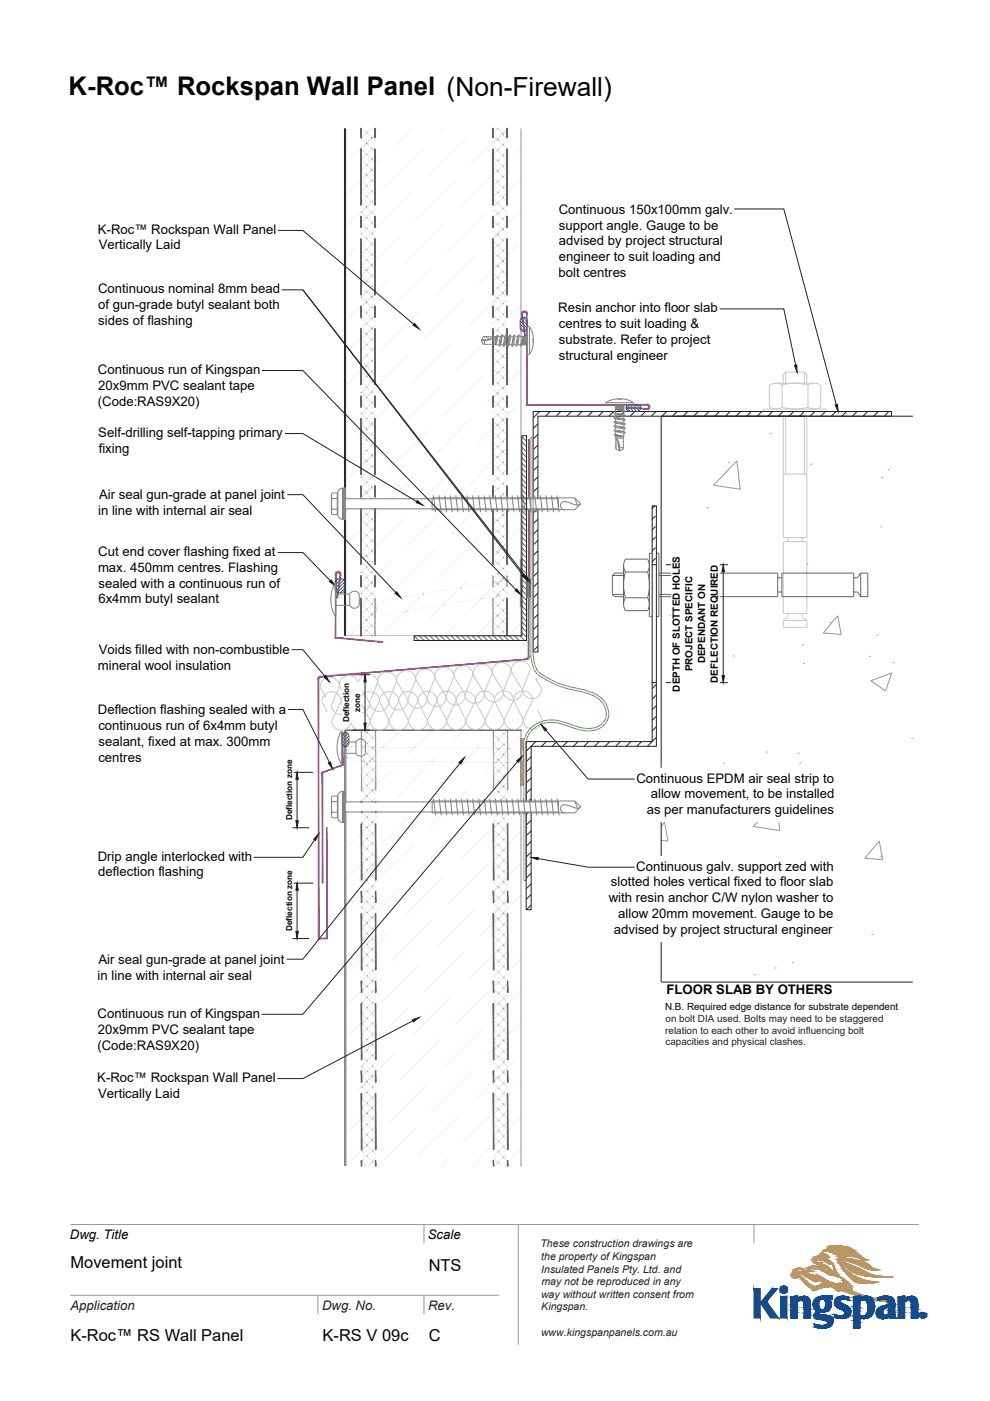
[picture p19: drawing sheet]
<svg xmlns="http://www.w3.org/2000/svg" width="210mm" height="297mm" viewBox="0 0 210 297" stroke-linecap="round" stroke-linejoin="round" font-family="sans-serif">
<defs><g id="words">
<text font-size="5.4" fill="#040503" x="14.5" y="20.1">K-Roc™ Rockspan Wall Panel (Non-Firewall)</text>
<g font-size="3.5" fill="#040503">
<text x="14.9" y="268.9">Movement joint</text>
<text x="90.9" y="269.4">NTS</text>
<text x="14.9" y="284.4">K-Roc™ RS Wall Panel</text>
<text x="68.4" y="284.4">K-RS V 09c</text>
<text x="90.9" y="284.4">C</text>
</g>
<g font-size="2.8" fill="#040503">
<text x="118.5" y="45.3">Continuous 150x100mm galv.</text>
<text x="20.8" y="49.6">K-Roc™ Rockspan Wall Panel</text>
<text x="21" y="52.9">Vertically Laid</text>
<text x="118.5" y="52">advised by project structural</text>
<text x="118.6" y="48.7">support angle. Gauge to be</text>
<text x="118.5" y="58.7">bolt centres</text>
<text x="118.5" y="55.4">engineer to suit loading and</text>
<text x="20.8" y="62.2">Continuous nominal 8mm bead</text>
<text x="20.8" y="65.6">of gun-grade butyl sealant both</text>
<text x="20.9" y="68.9">sides of flashing</text>
<text x="118.4" y="66.2">Resin anchor into floor slab</text>
<text x="118.5" y="69.6">centres to suit loading &amp;</text>
<text x="118.5" y="73">substrate. Refer to project</text>
<text x="118.5" y="76.3">structural engineer</text>
<text x="20.8" y="79.3">Continuous run of Kingspan</text>
<text x="20.8" y="82.7">20x9mm PVC sealant tape</text>
<text x="20.7" y="86">(Code:RAS9X20)</text>
<text x="20.9" y="92.7">Self-drilling self-tapping primary</text>
<text x="20.9" y="96">fixing</text>
<text x="21" y="105.9">Air seal gun-grade at panel joint</text>
<text x="20.8" y="109.2">in line with internal air seal</text>
<text x="20.8" y="117.9">Cut end cover flashing fixed at</text>
<text x="20.8" y="121.2">max. 450mm centres. Flashing</text>
<text x="20.9" y="124.6">sealed with a continuous run of</text>
<text x="20.9" y="127.9">6x4mm butyl sealant</text>
<text x="20.8" y="142.1">mineral wool insulation</text>
<text x="20.9" y="138.8">Voids filled with non-combustible</text>
<text x="20.8" y="151.4">Deflection flashing sealed with a</text>
<text x="20.9" y="154.8">continuous run of 6x4mm butyl</text>
<text x="20.9" y="161.5">centres</text>
<text x="20.9" y="158.2">sealant, fixed at max. 300mm</text>
<text x="135" y="165.9">Continuous EPDM air seal strip to</text>
<text x="137.2" y="172.6">as per manufacturers guidelines</text>
<text x="138" y="169.3">allow movement, to be installed</text>
<text x="20.7" y="182.5">Drip angle interlocked with</text>
<text x="20.9" y="185.8">deflection flashing</text>
<text x="134.9" y="184.6">Continuous galv. support zed with</text>
<text x="129.1" y="191.3">with resin anchor C/W nylon washer to</text>
<text x="129.6" y="187.9">slotted holes vertical fixed to floor slab</text>
<text x="131.1" y="194.7">allow 20mm movement. Gauge to be</text>
<text x="130.2" y="198">advised by project structural engineer</text>
<text x="20.7" y="207.7">in line with internal air seal</text>
<text x="20.9" y="204.4">Air seal gun-grade at panel joint</text>
<text x="20.7" y="215.8">Continuous run of Kingspan</text>
<text x="141.4" y="210.7">FLOOR SLAB BY OTHERS</text>
<text x="20.7" y="219.2">20x9mm PVC sealant tape</text>
<text x="20.7" y="222.5">(Code:RAS9X20)</text>
<text x="20.6" y="229.4">K-Roc™ Rockspan Wall Panel</text>
<text x="20.8" y="232.7">Vertically Laid</text>
<text x="14.8" y="262.7">Dwg. Title</text>
<text x="90.7" y="262.7">Scale</text>
</g>
<g font-size="2.8" fill="#231f20">
<text x="14.9" y="277.7">Application</text>
<text x="68.3" y="277.7">Dwg. No.</text>
<text x="90.8" y="277.7">Rev.</text>
</g>
<g font-size="2.2" fill="#231f20">
<text x="114.6" y="264.4">These construction drawings are</text>
<text x="114.8" y="267.1">the property of Kingspan</text>
<text x="114.8" y="269.8">Insulated Panels Pty. Ltd. and</text>
<text x="114.8" y="275.2">way without written consent from</text>
<text x="114.8" y="272.5">may not be reproduced in any</text>
<text x="114.8" y="277.8">Kingspan.</text>
<text x="114.8" y="283.2">www.kingspanpanels.com.au</text>
</g>
<g font-size="2.1" fill="#040503">
<text x="146.9" y="142.3" transform="rotate(-90 146.9 142.3)">PROJECT SPECIFIC</text>
<text x="149.6" y="140.6" transform="rotate(-90 149.6 140.6)">DEPENDANT ON</text>
<text x="144.2" y="146.6" transform="rotate(-90 144.2 146.6)">DEPTH OF SLOTTED HOLES</text>
<text x="152.3" y="144.8" transform="rotate(-90 152.3 144.8)">DEFLECTION REQUIRED</text>
<text x="141.1" y="214.1">N.B. Required edge distance for substrate dependent</text>
</g>
<g font-size="2.1" fill="#231f20">
<text x="141.1" y="219.1">relation to each other to avoid influencing bolt</text>
<text x="141.1" y="221.6">capacities and physical clashes.</text>
<text x="141.2" y="216.6">on bolt DIA used. Bolts may need to be staggered</text>
</g>
<g font-size="1.7" fill="#040503">
<text x="74.1" y="153.2" transform="rotate(-90 74.1 153.2)">Deflection</text>
<text x="76.4" y="150.9" transform="rotate(-90 76.4 150.9)">zone</text>
<text x="62" y="173.9" transform="rotate(-90 62 173.9)">Deflection zone</text>
<text x="62" y="197.4" transform="rotate(-90 62 197.4)">Deflection zone</text>
</g>
</g></defs>
<g fill="#dea46c">
<path d="M110.4 118.6h.3l-.3 10zM110.7 118.6l-.3 10h.3z"/>
<path d="M110.4 118.6h.3l-.3 10v-10v10l.3-10zM110.7 118.6l-.3 10h.3v-10v10h-.3z"/>
</g>
<path d="M110.4 118.6v10h.3v-10v10h-.3v-10h.3z" fill="#3853a3"/>
<g fill="#dea46c">
<path d="M110.4 156.6h.7l-.7 10zM111.1 156.6l-.7 10h.7z"/>
<path d="M110.4 156.6h.7l-.7 10v-10v10l.7-10zM111.1 156.6l-.7 10h.7v-10v10h-.7z"/>
</g>
<path d="M110.4 156.6v10h.7v-10v10h-.7v-10h.7z" fill="#3853a3"/>
<g fill="#c6c5c5">
<path d="M73.3 27.9l.5-.5z"/>
<path d="M87.4 27.2l-3.5 3.5z"/>
<path d="M81.4 40l8.4-8.4z"/>
<path d="M93.2 28.2l1-1z"/>
<path d="M73.3 54.8l2.2-2.2z"/>
<path d="M78.8 49.3l8.5-8.5z"/>
<path d="M99.1 29l-8.5 8.5z"/>
<path d="M88.1 46.7l8.4-8.4z"/>
<path d="M94 47.6l-8.4 8.4z"/>
<path d="M109.1 32.4l1.2-1.1z"/>
<path d="M83.1 65.3l8.4-8.5z"/>
<path d="M94.8 53.5l8.5-8.5z"/>
<path d="M106.6 41.7l3.7-3.7z"/>
<path d="M73.3 81.7l3.9-3.8z"/>
<path d="M80.5 74.5l8.5-8.4z"/>
<path d="M92.3 62.7l8.4-8.4z"/>
<path d="M73.3 88.5l1.3-1.4z"/>
<path d="M98.2 63.6l-8.4 8.4z"/>
<path d="M87.3 81.2l8.4-8.4z"/>
<path d="M93.2 82.1l-8.5 8.4z"/>
<path d="M96.5 78.7l8.5-8.4z"/>
<path d="M108.3 66.9l2-2z"/>
<path d="M82.2 99.8l8.4-8.4z"/>
<path d="M102.4 79.6l-8.4 8.4z"/>
<path d="M73.3 115.4l3-3z"/>
<path d="M88.1 100.6l-8.4 8.4z"/>
<path d="M99.9 88.8l-8.4 8.4z"/>
<path d="M73.3 122.1l.5-.4z"/>
<path d="M89 106.5l8.4-8.4z"/>
<path d="M86.4 115.8l8.4-8.5z"/>
<path d="M110 92.2l.3-.3z"/>
<path d="M83.9 125l8.4-8.4z"/>
<path d="M95.7 113.2l8.4-8.4z"/>
<path d="M110.3 98.6l-2.8 2.8z"/>
<path d="M93.2 122.5l8.4-8.4z"/>
<path d="M94.3 134.8l2.2-2.2z"/>
<path d="M109.1 126.7l1.2-1.1z"/>
<path d="M107.8 134.8l2.5-2.5z"/>
<path d="M74.6 33.3l3-3zM78.7 29.2l-1.1 1.1zM78.7 29.2l2-2z"/>
<path d="M73.3 41.3l4.3-4.2zM77.6 37.1l1.1-1.2zM80.5 34.1l-1.8 1.8z"/>
<path d="M73.3 48.1l4.3-4.3zM77.6 43.8l.4-.4z"/>
<path d="M76.3 58.5l1.3-1.2zM77.6 57.3l1.1-1.2zM78.7 56.1l6-6z"/>
<path d="M99.9 35l5.5-5.6zM105.4 29.4l1.1-1.1zM106.5 28.3l1.1-1.1z"/>
<path d="M73.8 67.8l3.8-3.8zM78.7 62.9l-1.1 1.1zM78.7 62.9l3.5-3.5z"/>
<path d="M97.4 44.2l8-8zM105.4 36.2l.4-.4z"/>
<path d="M77.6 70.7l-4.3 4.3zM77.6 70.7l1.1-1.1zM78.7 69.6l1-1z"/>
<path d="M104.1 51l1.3-1.3zM106.5 48.5l-1.1 1.2zM106.5 48.5l3.8-3.7z"/>
<path d="M78.7 83.1l-.7 .7zM86.4 75.4l-7.7 7.7z"/>
<path d="M101.6 60.2l3.8-3.8zM105.4 56.4l1.1-1.2zM110 51.8l-3.5 3.4z"/>
<path d="M75.5 93l2.1-2.1zM77.6 90.9l1.1-1.1zM78.7 89.8l5.2-5.2z"/>
<path d="M99.1 69.5l6.3-6.4zM105.4 63.1l1.1-1.1zM107.5 61l-1 1z"/>
<path d="M73.3 101.9l4.3-4.2zM77.6 97.7l1.1-1.2zM78.7 96.5l2.7-2.6z"/>
<path d="M77.6 104.4l-4.3 4.3zM77.6 104.4l1.1-1.1zM78.8 103.1l-.1 .2z"/>
<path d="M105.8 76.2l.7-.7zM106.5 75.5l3.8-3.8z"/>
<path d="M103.3 85.4l2.1-2.1zM105.4 83.3l1.1-1.1zM106.5 82.2l3.8-3.8z"/>
<path d="M77.2 118.3l.4-.4zM77.6 117.9l1.1-1.1zM78.7 116.8l6.9-6.9z"/>
<path d="M105.4 90l-4.7 4.7zM106.5 88.9l-1.1 1.1zM109.1 86.3l-2.6 2.6z"/>
<path d="M77.6 124.6l-3 2.9zM78.7 123.5l-1.1 1.1zM83.1 119.1l-4.4 4.4z"/>
<path d="M98.2 104l7.2-7.2zM105.4 96.8l1.1-1.1zM106.6 95.6l-.1 .1z"/>
<path d="M74.1 134.8l3.5-3.5zM77.6 131.3l1.1-1.1zM78.7 130.2l.8-.8zM80.5 128.4l-.8 .9z"/>
<path d="M81.4 134.3l4.7-4.7zM86.1 129.6l3.6-3.7z"/>
<path d="M105 110.7l.4-.4zM105.4 110.3l1.1-1.2zM110.3 105.4l-3.8 3.7z"/>
<path d="M94.1 128.3l-3.5 3.5zM94.1 128.3l3.7-3.7zM97.8 124.6l1.3-1.3z"/>
<path d="M102.4 120l3-3zM105.4 117l1.1-1.1zM106.5 115.9l3.8-3.8z"/>
<path d="M99.9 129.2l2.3-2.3zM102.2 126.9l3.2-3.2zM105.9 123.3l-.5 .4zM105.9 123.3l.6-.7zM106.5 122.6l1.8-1.8z"/>
<path d="M104.5 131.3l-3.4 3.5zM105.4 130.5l-.8 .8zM105.8 130.1l-.4 .4z"/>
</g>
<g fill="#9e9ea0">
<path d="M104.6 134.1l.7 .7z"/>
<path d="M104.6 28.3l.9-1zM105.5 27.3l.2-.1z"/>
<path d="M104.6 30.6l.9-1zM105.5 29.6l1.2-1.1zM106.7 28.5l.9-.9z"/>
<path d="M104.6 32.8l.9-1zM105.5 31.8l1.2-1.1zM106.7 30.7l.9-.9z"/>
<path d="M104.6 35.1l.9-1zM105.5 34.1l1.2-1.2zM106.7 32.9l.9-.8z"/>
<path d="M104.6 37.3l.9-1zM105.5 36.3l1.2-1.1zM106.7 35.2l.9-.9z"/>
<path d="M104.6 39.5l.9-.9zM105.5 38.6l1.2-1.2zM106.7 37.4l.9-.8z"/>
<path d="M104.6 41.8l.9-1zM105.5 40.8l1.2-1.1zM106.7 39.7l.9-.9z"/>
<path d="M104.6 44l.9-.9zM105.5 43.1l1.2-1.2zM106.7 41.9l.9-.9z"/>
<path d="M104.6 46.3l.9-1zM106.7 44.2l-1.2 1.1zM106.7 44.2l.9-.9z"/>
<path d="M104.6 48.5l.9-1zM106.7 46.4l-1.2 1.1zM106.7 46.4l.9-.9z"/>
<path d="M104.6 50.8l.9-1zM105.5 49.8l1.2-1.1zM106.7 48.7l.9-.9z"/>
<path d="M104.6 53l.9-1zM105.5 52l1.2-1.1zM106.7 50.9l.9-.9z"/>
<path d="M104.6 55.3l.9-1zM105.5 54.3l1.2-1.1zM106.7 53.2l.9-.9z"/>
<path d="M104.6 57.5l.9-1zM105.5 56.5l1.2-1.1zM106.7 55.4l.9-.9z"/>
<path d="M104.6 59.8l.9-1zM105.5 58.8l1.2-1.2zM106.7 57.6l.9-.8z"/>
<path d="M104.6 62l.9-1zM105.5 61l1.2-1.1zM106.7 59.9l.9-.9z"/>
<path d="M105.5 63.3l-.9 .9zM105.5 63.3l1.2-1.2zM106.7 62.1l.9-.9z"/>
<path d="M105.5 65.5l-.9 1zM105.5 65.5l1.2-1.1zM106.7 64.4l.9-.9z"/>
<path d="M104.6 68.7l.9-1zM105.5 67.7l1.2-1.1zM106.7 66.6l.9-.9z"/>
<path d="M104.6 71l.9-1zM105.5 70l1.2-1.1zM106.7 68.9l.9-.9z"/>
<path d="M104.6 73.2l.9-1zM105.5 72.2l1.2-1.1zM106.7 71.1l.9-.9z"/>
<path d="M104.6 75.5l.9-1zM105.5 74.5l1.2-1.1zM106.7 73.4l.9-.9z"/>
<path d="M104.6 77.7l.9-1zM106.7 75.6l-1.2 1.1zM106.7 75.6l.9-.9z"/>
<path d="M104.6 80l.9-1zM106.7 77.9l-1.2 1.1zM106.7 77.9l.9-.9z"/>
<path d="M104.6 82.2l.9-1zM106.7 80.1l-1.2 1.1zM106.7 80.1l.9-.9z"/>
<path d="M104.6 84.5l.9-1zM106.7 82.3l-1.2 1.2zM106.7 82.3l.9-.9z"/>
<path d="M104.6 86.7l.9-1zM106.7 84.6l-1.2 1.1zM106.7 84.6l.9-.9z"/>
<path d="M104.6 88.9l.9-1zM106.7 86.8l-1.2 1.1zM106.7 86.8l.9-.9z"/>
<path d="M104.6 91.2l.9-1zM105.5 90.2l1.2-1.1zM106.7 89.1l.9-.9z"/>
<path d="M104.6 93.4l.9-1zM105.5 92.4l1.2-1.1zM106.7 91.3l.9-.9z"/>
<path d="M104.6 95.7l.9-1zM105.5 94.7l1.2-1.1zM106.7 93.6l.9-.9z"/>
<path d="M105.5 96.9l-.9 1zM105.5 96.9l1.2-1.1zM106.7 95.8l.9-.9z"/>
<path d="M105.5 99.2l-.9 1zM105.5 99.2l1.2-1.2zM106.7 98l.9-.8z"/>
<path d="M104.6 102.4l.9-1zM105.5 101.4l1.2-1.1zM106.7 100.3l.9-.9z"/>
<path d="M104.6 104.6l.9-.9zM105.5 103.7l1.2-1.2zM106.7 102.5l.9-.8z"/>
<path d="M104.6 106.9l.9-1zM105.5 105.9l1.2-1.1zM106.7 104.8l.9-.9z"/>
<path d="M104.6 109.1l.9-.9zM105.5 108.2l1.2-1.2zM106.7 107l.9-.9z"/>
<path d="M104.6 111.4l.9-1zM106.7 109.3l-1.2 1.1zM106.7 109.3l.9-.9z"/>
<path d="M104.6 113.6l.9-1zM106.7 111.5l-1.2 1.1zM106.7 111.5l.9-.9z"/>
<path d="M104.6 115.9l.9-1zM106.7 113.8l-1.2 1.1zM106.7 113.8l.9-.9z"/>
<path d="M104.6 118.1l.9-1zM106.7 116l-1.2 1.1zM106.7 116l.9-.9z"/>
<path d="M104.6 120.4l.9-1zM106.7 118.3l-1.2 1.1zM106.7 118.3l.9-.9z"/>
<path d="M104.6 122.6l.9-1zM106.7 120.5l-1.2 1.1zM106.7 120.5l.9-.9z"/>
<path d="M104.6 124.9l.9-1zM106.2 123.2l-.7 .7zM106.2 123.2l.5-.5zM106.7 122.7l.9-.8z"/>
<path d="M104.6 127.1l.6-.7zM105.2 126.4l.3-.3zM105.5 126.1l1.2-1.1zM106.7 125l.8-.8z"/>
<path d="M104.6 129.3l.9-.9zM105.5 128.4l1.2-1.2zM106.7 127.2l.9-.9z"/>
<path d="M104.6 131.5l.9-.9zM105.5 130.6l1.2-1.1zM106.7 129.5l.9-.9z"/>
<path d="M104.6 133.8l.9-1zM105.5 132.8l1.2-1.1zM106.7 131.7l.9-.9z"/>
<path d="M105.8 134.8l.9-.8zM106.7 134l.9-.9z"/>
<path d="M106.7 134l.8 .8zM105.5 132.8l1.2 1.2zM104.6 131.9l.9 .9z"/>
</g>
<path d="M106.7 131.7l.9 .9zM105.5 130.6l1.2 1.1zM105.4 130.5l.1 .1zM104.6 129.7l.8 .8z" fill="#9e9ea0"/>
<path d="M106.7 129.5l.9 .9zM105.5 128.4l1.2 1.1zM104.6 127.4l.9 1z" fill="#9e9ea0"/>
<path d="M106.7 127.2l.9 .9zM105.8 126.3l.9 .9zM105.5 126.1l.3 .2zM104.6 125.1l.9 1z" fill="#9e9ea0"/>
<path d="M106.7 125l.9 .9zM105.5 123.9l1.2 1.1zM105.4 123.7l.1 .2zM105.1 123.4l.3 .3zM104.6 122.9l.5 .5z" fill="#9e9ea0"/>
<path d="M107 123.1l.5 .5zM106.7 122.7l.3 .4zM106.5 122.6l.2 .1zM105.5 121.6l1 1z" fill="#9e9ea0"/>
<path d="M104.6 120.6l.9 1z" fill="#9e9ea0"/>
<path d="M106.7 120.5l.9 .9zM105.5 119.4l1.2 1.1zM104.6 118.4l.9 1z" fill="#9e9ea0"/>
<path d="M106.7 118.3l.9 .8zM105.5 117.1l1.2 1.2zM105.4 117l.1 .1zM104.6 116.1l.8 .9z" fill="#9e9ea0"/>
<path d="M106.7 116l.9 .9zM106.5 115.9l.2 .1zM105.5 114.9l1 1zM104.6 113.9l.9 1z" fill="#9e9ea0"/>
<path d="M106.7 113.8l.9 .9zM105.5 112.6l1.2 1.2zM104.6 111.6l.9 1z" fill="#9e9ea0"/>
<path d="M106.7 111.5l.9 .9zM105.5 110.4l1.2 1.1zM105.4 110.3l.1 .1zM104.6 109.4l.8 .9z" fill="#9e9ea0"/>
<path d="M106.7 109.3l.9 .9zM106.5 109.1l.2 .2zM105.5 108.2l1 .9z" fill="#9e9ea0"/>
<path d="M104.6 107.2l.9 1z" fill="#9e9ea0"/>
<path d="M106.7 107l.9 .9zM105.5 105.9l1.2 1.1zM104.6 104.9l.9 1z" fill="#9e9ea0"/>
<path d="M106.7 104.8l.9 .9zM105.5 103.7l1.2 1.1zM104.6 102.7l.9 1z" fill="#9e9ea0"/>
<path d="M106.7 102.5l.9 .9zM105.5 101.4l1.2 1.1zM104.6 100.4l.9 1z" fill="#9e9ea0"/>
<path d="M106.7 100.3l.9 .9zM105.5 99.2l1.2 1.1zM104.6 98.2l.9 1z" fill="#9e9ea0"/>
<path d="M106.7 98l.9 .9zM105.5 96.9l1.2 1.1zM105.4 96.8l.1 .1zM104.6 95.9l.8 .9z" fill="#9e9ea0"/>
<path d="M106.7 95.8l.9 .9zM106.5 95.7l.2 .1zM105.5 94.7l1 1z" fill="#9e9ea0"/>
<path d="M104.6 93.7l.9 1z" fill="#9e9ea0"/>
<path d="M106.7 93.6l.9 .8zM105.5 92.4l1.2 1.2zM104.6 91.4l.9 1z" fill="#9e9ea0"/>
<path d="M106.7 91.3l.9 .9zM105.5 90.2l1.2 1.1zM105.4 90l.1 .2zM104.6 89.2l.8 .8z" fill="#9e9ea0"/>
<path d="M106.7 89.1l.9 .9zM106.5 88.9l.2 .2zM105.5 87.9l1 1z" fill="#9e9ea0"/>
<path d="M104.6 87l.9 .9z" fill="#9e9ea0"/>
<path d="M106.7 86.8l.9 .9zM105.5 85.7l1.2 1.1zM104.6 84.7l.9 1z" fill="#9e9ea0"/>
<path d="M106.7 84.6l.9 .9zM105.5 83.5l1.2 1.1zM105.4 83.3l.1 .2zM104.6 82.5l.8 .8z" fill="#9e9ea0"/>
<path d="M106.7 82.3l.9 .9zM106.5 82.2l.2 .1zM105.5 81.2l1 1z" fill="#9e9ea0"/>
<path d="M104.6 80.2l.9 1z" fill="#9e9ea0"/>
<path d="M106.7 80.1l.9 .9zM105.5 79l1.2 1.1zM104.6 78l.9 1z" fill="#9e9ea0"/>
<path d="M106.7 77.9l.9 .8zM105.5 76.7l1.2 1.2zM104.6 75.7l.9 1z" fill="#9e9ea0"/>
<path d="M106.7 75.6l.9 .9zM106.5 75.5l.2 .1zM105.5 74.5l1 1z" fill="#9e9ea0"/>
<path d="M104.6 73.5l.9 1z" fill="#9e9ea0"/>
<path d="M106.7 73.4l.9 .9zM105.5 72.2l1.2 1.2zM104.6 71.2l.9 1z" fill="#9e9ea0"/>
<path d="M106.7 71.1l.9 .9zM105.5 70l1.2 1.1zM104.6 69l.9 1z" fill="#9e9ea0"/>
<path d="M106.7 68.9l.9 .8zM105.5 67.7l1.2 1.2zM104.6 66.8l.9 .9z" fill="#9e9ea0"/>
<path d="M106.7 66.6l.9 .9zM105.5 65.5l1.2 1.1zM104.6 64.5l.9 1z" fill="#9e9ea0"/>
<path d="M106.7 64.4l.9 .9zM105.5 63.3l1.2 1.1zM105.4 63.1l.1 .2zM104.6 62.3l.8 .8z" fill="#9e9ea0"/>
<path d="M106.7 62.1l.9 .9zM106.5 62l.2 .1zM105.5 61l1 1z" fill="#9e9ea0"/>
<path d="M104.6 60l.9 1z" fill="#9e9ea0"/>
<path d="M106.7 59.9l.9 .9zM105.5 58.8l1.2 1.1zM104.6 57.8l.9 1z" fill="#9e9ea0"/>
<path d="M106.7 57.6l.9 .9zM105.5 56.5l1.2 1.1zM105.4 56.4l.1 .1zM104.6 55.5l.8 .9z" fill="#9e9ea0"/>
<path d="M106.7 55.4l.9 .9zM106.5 55.2l.2 .2zM105.5 54.3l1 .9z" fill="#9e9ea0"/>
<path d="M104.6 53.3l.9 1z" fill="#9e9ea0"/>
<path d="M106.7 53.2l.9 .8zM105.5 52l1.2 1.2zM104.6 51l.9 1z" fill="#9e9ea0"/>
<path d="M106.7 50.9l.9 .9zM105.5 49.8l1.2 1.1zM105.4 49.7l.1 .1zM104.6 48.8l.8 .9z" fill="#9e9ea0"/>
<path d="M106.7 48.7l.9 .9zM106.5 48.5l.2 .2zM105.5 47.5l1 1z" fill="#9e9ea0"/>
<path d="M104.6 46.6l.9 .9z" fill="#9e9ea0"/>
<path d="M106.7 46.4l.9 .9zM105.5 45.3l1.2 1.1zM104.6 44.3l.9 1z" fill="#9e9ea0"/>
<path d="M106.7 44.2l.9 .9zM105.5 43.1l1.2 1.1zM104.6 42.1l.9 1z" fill="#9e9ea0"/>
<path d="M106.7 41.9l.9 .9zM105.5 40.8l1.2 1.1zM104.6 39.8l.9 1z" fill="#9e9ea0"/>
<path d="M106.7 39.7l.9 .9zM105.5 38.6l1.2 1.1zM104.6 37.6l.9 1z" fill="#9e9ea0"/>
<path d="M106.7 37.4l.9 .9zM105.5 36.3l1.2 1.1zM105.4 36.2l.1 .1zM104.6 35.3l.8 .9z" fill="#9e9ea0"/>
<path d="M106.7 35.2l.9 .9zM105.5 34.1l1.2 1.1zM104.6 33.1l.9 1z" fill="#9e9ea0"/>
<path d="M106.7 32.9l.9 .9zM105.5 31.8l1.2 1.1zM104.6 30.8l.9 1z" fill="#9e9ea0"/>
<path d="M106.7 30.7l.9 .9zM105.5 29.6l1.2 1.1zM105.4 29.4l.1 .2zM104.6 28.6l.8 .8z" fill="#9e9ea0"/>
<path d="M106.7 28.5l.9 .8zM106.5 28.3l.2 .2zM105.5 27.3l1 1z" fill="#9e9ea0"/>
<path d="M105.4 27.2l.1 .1z" fill="#9e9ea0"/>
<path d="M73.1 134.8h37.4" fill="none" stroke="#231f20" stroke-width=".21"/>
<g fill="#9e9ea0">
<path d="M76.6 134.8l1.1-1.1z"/>
<path d="M76.6 29.3l1.1-1.1zM77.7 28.2l1-1z"/>
<path d="M76.6 31.6l1.1-1.2zM77.7 30.4l1.1-1.1zM78.8 29.3l.8-.7z"/>
<path d="M76.6 33.8l1.1-1.1zM77.7 32.7l1.1-1.1zM78.8 31.6l.8-.8z"/>
<path d="M76.6 36.1l1.1-1.2zM77.7 34.9l1.1-1.1zM78.8 33.8l.8-.7z"/>
<path d="M76.6 38.3l1.1-1.1zM77.7 37.2l1.1-1.2zM78.8 36l.8-.7z"/>
<path d="M76.6 40.5l1.1-1.1zM77.7 39.4l1.1-1.1zM78.8 38.3l.8-.7z"/>
<path d="M76.6 42.8l1.1-1.1zM77.7 41.7l1.1-1.2zM78.8 40.5l.8-.7z"/>
<path d="M76.6 45l1.1-1.1zM77.7 43.9l1.1-1.1zM78.8 42.8l.8-.8z"/>
<path d="M76.6 47.3l1.1-1.2zM77.7 46.1l1.1-1.1zM78.8 45l.8-.7z"/>
<path d="M77.7 48.4l-1.1 1.1zM77.7 48.4l1.1-1.1zM78.8 47.3l.8-.8z"/>
<path d="M76.6 51.8l1.1-1.2zM77.7 50.6l1.1-1.1zM78.8 49.5l.8-.7z"/>
<path d="M76.6 54l1.1-1.1zM77.7 52.9l1.1-1.1zM78.8 51.8l.8-.8z"/>
<path d="M77.7 55.1l-1.1 1.1zM78.8 54l-1.1 1.1zM78.8 54l.8-.7z"/>
<path d="M76.6 58.5l1.1-1.1zM77.7 57.4l1.1-1.1zM78.8 56.3l.8-.8z"/>
<path d="M76.6 60.7l1.1-1.1zM77.7 59.6l1.1-1.1zM78.8 58.5l.8-.7z"/>
<path d="M76.6 63l1.1-1.1zM77.7 61.9l1.1-1.2zM78.8 60.7l.8-.7z"/>
<path d="M76.6 65.2l1.1-1.1zM77.7 64.1l1.1-1.1zM78.8 63l.8-.7z"/>
<path d="M76.6 67.5l1.1-1.1zM77.7 66.4l1.1-1.2zM78.8 65.2l.8-.7z"/>
<path d="M76.6 69.7l1.1-1.1zM77.7 68.6l1.1-1.1zM78.8 67.5l.8-.8z"/>
<path d="M76.6 72l1.1-1.2zM77.7 70.8l1.1-1.1zM78.8 69.7l.8-.7z"/>
<path d="M76.6 74.2l1.1-1.1zM77.7 73.1l1.1-1.1zM78.8 72l.8-.8z"/>
<path d="M76.6 76.5l1.1-1.2zM77.7 75.3l1.1-1.1zM78.8 74.2l.8-.7z"/>
<path d="M76.6 78.7l1.1-1.1zM77.7 77.6l1.1-1.1zM78.8 76.5l.8-.8z"/>
<path d="M76.6 80.9l1.1-1.1zM77.7 79.8l1.1-1.1zM78.8 78.7l.8-.7z"/>
<path d="M76.6 83.2l1.1-1.1zM77.7 82.1l1.1-1.2zM78.8 80.9l.8-.7z"/>
<path d="M76.6 85.4l1.1-1.1zM77.7 84.3l1.1-1.1zM78.8 83.2l.8-.8z"/>
<path d="M77.7 86.6l-1.1 1.1zM77.7 86.6l1.1-1.2zM78.8 85.4l.8-.7z"/>
<path d="M76.6 89.9l1.1-1.1zM77.7 88.8l1.1-1.1zM78.8 87.7l.8-.8z"/>
<path d="M76.6 92.2l1.1-1.2zM77.7 91l1.1-1.1zM78.8 89.9l.8-.7z"/>
<path d="M76.6 94.4l1.1-1.1zM77.7 93.3l1.1-1.1zM78.8 92.2l.8-.8z"/>
<path d="M76.6 96.6l1.1-1.1zM77.7 95.5l1.1-1.1zM78.8 94.4l.8-.7z"/>
<path d="M76.6 98.9l1.1-1.1zM78.8 96.7l-1.1 1.1zM78.8 96.7l.8-.8z"/>
<path d="M76.6 101.2l1.1-1.2zM77.7 100l1.1-1.1zM78.8 98.9l.8-.7z"/>
<path d="M76.6 103.4l1.1-1.1zM77.7 102.3l1.1-1.2zM78.8 101.1l.8-.7z"/>
<path d="M76.6 105.6l1.1-1.1zM77.7 104.5l1.1-1.1zM78.8 103.4l.8-.7z"/>
<path d="M76.6 107.9l1.1-1.1zM78.8 105.6l-1.1 1.2zM78.8 105.6l.8-.7z"/>
<path d="M76.6 110.1l1.1-1.1zM78.8 107.9l-1.1 1.1zM78.8 107.9l.8-.8z"/>
<path d="M76.6 112.4l1.1-1.2zM78.8 110.1l-1.1 1.1zM78.8 110.1l.8-.7z"/>
<path d="M76.6 114.6l1.1-1.1zM77.7 113.5l1.1-1.1zM78.8 112.4l.8-.8z"/>
<path d="M76.6 116.9l1.1-1.2zM77.7 115.7l1.1-1.1zM78.8 114.6l.8-.7z"/>
<path d="M76.6 119.1l1.1-1.1zM77.7 118l1.1-1.1zM78.8 116.9l.8-.8z"/>
<path d="M76.6 121.3l1.1-1.1zM77.7 120.2l1.1-1.1zM78.8 119.1l.8-.7z"/>
<path d="M76.6 123.6l1.1-1.1zM77.7 122.5l1.1-1.1zM78.8 121.4l.8-.8z"/>
<path d="M76.6 125.8l1.1-1.1zM77.7 124.7l1.1-1.1zM78.8 123.6l.8-.7z"/>
<path d="M76.6 128.1l1.1-1.1zM77.7 127l1.1-1.2zM78.8 125.8l.8-.7z"/>
<path d="M76.6 130.3l1.1-1.1zM77.7 129.2l1.1-1.1zM78.8 128.1l.7-.7z"/>
<path d="M76.6 132.6l1.1-1.1zM78.8 130.3l-1.1 1.2zM78.8 130.3l.7-.6z"/>
</g>
<g fill="#9e9ea0">
<path d="M78.8 134.8l.7-.7z"/>
<path d="M77.7 133.7l1.1-1.1zM78.8 132.6l.7-.7z"/>
</g>
<path d="M77.7 133.7l1.1 1.1z" fill="#9e9ea0"/>
<path d="M76.6 132.6l1.1 1.1z" fill="#9e9ea0"/>
<path d="M78.8 132.6l.7 .6zM77.7 131.5l1.1 1.1zM77.6 131.3l.1 .2zM76.6 130.3l1 1z" fill="#9e9ea0"/>
<path d="M78.8 130.3l.7 .7zM78.7 130.2l.1 .1zM77.7 129.2l1 1z" fill="#9e9ea0"/>
<path d="M76.6 128.1l1.1 1.1z" fill="#9e9ea0"/>
<path d="M78.8 128.1l.7 .6zM77.7 127l1.1 1.1zM76.6 125.8l1.1 1.2z" fill="#9e9ea0"/>
<path d="M78.8 125.8l.8 .8zM77.7 124.7l1.1 1.1zM77.6 124.6l.1 .1zM76.6 123.6l1 1z" fill="#9e9ea0"/>
<path d="M78.8 123.6l.8 .7zM78.7 123.5l.1 .1zM77.7 122.5l1 1z" fill="#9e9ea0"/>
<path d="M76.6 121.3l1.1 1.2z" fill="#9e9ea0"/>
<path d="M78.8 121.4l.8 .7zM77.7 120.2l1.1 1.2zM76.6 119.1l1.1 1.1z" fill="#9e9ea0"/>
<path d="M78.8 119.1l.8 .7zM77.7 118l1.1 1.1zM77.6 117.9l.1 .1zM76.6 116.9l1 1z" fill="#9e9ea0"/>
<path d="M78.8 116.9l.8 .7zM78.7 116.8l.1 .1zM77.7 115.7l1 1.1zM76.6 114.6l1.1 1.1z" fill="#9e9ea0"/>
<path d="M78.8 114.6l.8 .8zM77.7 113.5l1.1 1.1zM76.6 112.4l1.1 1.1z" fill="#9e9ea0"/>
<path d="M78.8 112.4l.8 .7zM77.7 111.2l1.1 1.2zM76.6 110.1l1.1 1.1z" fill="#9e9ea0"/>
<path d="M78.8 110.1l.8 .8zM77.7 109l1.1 1.1zM76.6 107.9l1.1 1.1z" fill="#9e9ea0"/>
<path d="M78.8 107.9l.8 .7zM77.7 106.8l1.1 1.1zM76.6 105.6l1.1 1.2z" fill="#9e9ea0"/>
<path d="M78.8 105.6l.8 .8zM77.7 104.5l1.1 1.1zM77.6 104.4l.1 .1zM76.6 103.4l1 1z" fill="#9e9ea0"/>
<path d="M78.8 103.4l.8 .7zM78.7 103.3l.1 .1zM77.7 102.3l1 1zM76.6 101.2l1.1 1.1z" fill="#9e9ea0"/>
<path d="M78.8 101.1l.8 .8zM77.7 100l1.1 1.1zM76.6 98.9l1.1 1.1z" fill="#9e9ea0"/>
<path d="M78.8 98.9l.8 .7zM77.7 97.8l1.1 1.1zM77.6 97.7l.1 .1zM76.6 96.6l1 1.1z" fill="#9e9ea0"/>
<path d="M78.8 96.7l.8 .7zM78.7 96.5l.1 .2zM77.7 95.5l1 1zM76.6 94.4l1.1 1.1z" fill="#9e9ea0"/>
<path d="M78.8 94.4l.8 .7zM77.7 93.3l1.1 1.1zM76.6 92.2l1.1 1.1z" fill="#9e9ea0"/>
<path d="M78.8 92.2l.8 .7zM77.7 91l1.1 1.2zM77.6 90.9l.1 .1zM76.6 89.9l1 1z" fill="#9e9ea0"/>
<path d="M78.8 89.9l.8 .8zM78.7 89.8l.1 .1zM77.7 88.8l1 1zM76.6 87.7l1.1 1.1z" fill="#9e9ea0"/>
<path d="M78.8 87.7l.8 .7zM77.7 86.6l1.1 1.1zM76.6 85.4l1.1 1.2z" fill="#9e9ea0"/>
<path d="M78.8 85.4l.8 .8zM77.7 84.3l1.1 1.1zM76.6 83.2l1.1 1.1z" fill="#9e9ea0"/>
<path d="M78.8 83.2l.8 .7zM78.7 83.1l.1 .1zM77.7 82.1l1 1zM76.6 80.9l1.1 1.2z" fill="#9e9ea0"/>
<path d="M78.8 80.9l.8 .8zM77.7 79.8l1.1 1.1zM76.6 78.7l1.1 1.1z" fill="#9e9ea0"/>
<path d="M78.8 78.7l.8 .7zM77.7 77.6l1.1 1.1zM76.6 76.5l1.1 1.1z" fill="#9e9ea0"/>
<path d="M78.8 76.5l.8 .7zM77.7 75.3l1.1 1.2zM76.6 74.2l1.1 1.1z" fill="#9e9ea0"/>
<path d="M78.8 74.2l.8 .7zM77.7 73.1l1.1 1.1zM76.6 72l1.1 1.1z" fill="#9e9ea0"/>
<path d="M78.8 72l.8 .7zM77.7 70.8l1.1 1.2zM77.6 70.7l.1 .1zM76.6 69.7l1 1z" fill="#9e9ea0"/>
<path d="M78.8 69.7l.8 .7zM78.7 69.6l.1 .1zM77.7 68.6l1 1zM76.6 67.5l1.1 1.1z" fill="#9e9ea0"/>
<path d="M78.8 67.5l.8 .7zM77.7 66.4l1.1 1.1zM76.6 65.2l1.1 1.2z" fill="#9e9ea0"/>
<path d="M78.8 65.2l.8 .8zM77.7 64.1l1.1 1.1zM77.6 64l.1 .1zM76.6 63l1 1z" fill="#9e9ea0"/>
<path d="M78.8 63l.8 .7zM78.7 62.9l.1 .1zM77.7 61.9l1 1zM76.6 60.7l1.1 1.2z" fill="#9e9ea0"/>
<path d="M78.8 60.7l.8 .8zM77.7 59.6l1.1 1.1zM76.6 58.5l1.1 1.1z" fill="#9e9ea0"/>
<path d="M78.8 58.5l.8 .7zM77.7 57.4l1.1 1.1zM77.6 57.3l.1 .1zM76.6 56.2l1 1.1z" fill="#9e9ea0"/>
<path d="M78.8 56.3l.8 .7zM78.7 56.1l.1 .2zM77.7 55.1l1 1zM76.6 54l1.1 1.1z" fill="#9e9ea0"/>
<path d="M78.8 54l.8 .7zM77.7 52.9l1.1 1.1zM76.6 51.8l1.1 1.1z" fill="#9e9ea0"/>
<path d="M78.8 51.8l.8 .7zM77.7 50.6l1.1 1.2zM76.6 49.5l1.1 1.1z" fill="#9e9ea0"/>
<path d="M78.8 49.5l.8 .8zM77.7 48.4l1.1 1.1zM76.6 47.3l1.1 1.1z" fill="#9e9ea0"/>
<path d="M78.8 47.3l.8 .7zM77.7 46.1l1.1 1.2zM76.6 45l1.1 1.1z" fill="#9e9ea0"/>
<path d="M78.8 45l.8 .8zM77.7 43.9l1.1 1.1zM77.6 43.8l.1 .1zM76.6 42.8l1 1z" fill="#9e9ea0"/>
<path d="M78.8 42.8l.8 .7zM77.7 41.7l1.1 1.1zM76.6 40.5l1.1 1.2z" fill="#9e9ea0"/>
<path d="M78.8 40.5l.8 .8zM77.7 39.4l1.1 1.1zM76.6 38.3l1.1 1.1z" fill="#9e9ea0"/>
<path d="M78.8 38.3l.8 .7zM77.7 37.2l1.1 1.1zM77.6 37.1l.1 .1zM76.6 36.1l1 1z" fill="#9e9ea0"/>
<path d="M78.8 36l.8 .8zM78.7 35.9l.1 .1zM77.7 34.9l1 1zM76.6 33.8l1.1 1.1z" fill="#9e9ea0"/>
<path d="M78.8 33.8l.8 .7zM77.7 32.7l1.1 1.1zM76.6 31.6l1.1 1.1z" fill="#9e9ea0"/>
<path d="M78.8 31.6l.8 .7zM77.7 30.4l1.1 1.2zM77.6 30.3l.1 .1zM76.6 29.3l1 1z" fill="#9e9ea0"/>
<path d="M78.8 29.3l.8 .7zM78.7 29.2l.1 .1zM77.7 28.2l1 1zM76.7 27.2l1 1z" fill="#9e9ea0"/>
<path d="M78.9 27.2l.7 .6z" fill="#9e9ea0"/>
<path d="M73.1 27.2v107.6M73.3 27.2v107.6M110.3 27.2v107.6M110.5 27.2v107.6" fill="none" stroke="#231f20" stroke-width=".21"/>
<path d="M76.5 126.8l.1 8zM76.5 126.8l.1 8z" fill="#636466"/>
<path d="M76.5 126.8l.1 8z" fill="none" stroke="#636466" stroke-width=".21"/>
<path d="M76.5 122.1l.1 2.3zM76.5 122.1l.1 2.3z" fill="#636466"/>
<path d="M76.5 122.1l.1 2.3z" fill="none" stroke="#636466" stroke-width=".21"/>
<path d="M76.5 107.8l.1 11.9zM76.5 107.8l.1 11.9z" fill="#636466"/>
<path d="M76.5 107.8l.1 11.9z" fill="none" stroke="#636466" stroke-width=".21"/>
<path d="M76.5 103l.1 2.4zM76.5 103l.1 2.4z" fill="#636466"/>
<path d="M76.5 103l.1 2.4z" fill="none" stroke="#636466" stroke-width=".21"/>
<path d="M76.5 88.7l.1 11.9zM76.5 88.7l.1 11.9z" fill="#636466"/>
<path d="M76.5 88.7l.1 11.9z" fill="none" stroke="#636466" stroke-width=".21"/>
<path d="M76.5 84l.1 2.3zM76.5 84l.1 2.3z" fill="#636466"/>
<path d="M76.5 84l.1 2.3z" fill="none" stroke="#636466" stroke-width=".21"/>
<path d="M76.5 69.7l.1 11.9zM76.5 69.7l.1 11.9z" fill="#636466"/>
<path d="M76.5 69.7l.1 11.9z" fill="none" stroke="#636466" stroke-width=".21"/>
<path d="M76.5 64.9l.1 2.4zM76.5 64.9l.1 2.4z" fill="#636466"/>
<path d="M76.5 64.9l.1 2.4z" fill="none" stroke="#636466" stroke-width=".21"/>
<path d="M76.5 50.6l.1 11.9zM76.5 50.6l.1 11.9z" fill="#636466"/>
<path d="M76.5 50.6l.1 11.9z" fill="none" stroke="#636466" stroke-width=".21"/>
<path d="M76.5 45.9l.1 2.3zM76.5 45.9l.1 2.3z" fill="#636466"/>
<path d="M76.5 45.9l.1 2.3z" fill="none" stroke="#636466" stroke-width=".21"/>
<path d="M76.5 31.6l.1 11.9zM76.5 31.6l.1 11.9z" fill="#636466"/>
<path d="M76.5 31.6l.1 11.9z" fill="none" stroke="#636466" stroke-width=".21"/>
<path d="M76.5 27.2l.1 2zM76.5 27.2l.1 2z" fill="#636466"/>
<path d="M76.5 27.2l.1 2z" fill="none" stroke="#636466" stroke-width=".21"/>
<g fill="#636466">
<path d="M79.5 126.8l.1 8zM79.5 126.8l.1 8z"/>
<path d="M79.5 126.8l.1 8zM79.5 126.8l.1 8z"/>
<path d="M79.5 122.1l.1 2.3zM79.5 122.1l.1 2.3z"/>
</g>
<path d="M79.5 122.1l.1 2.3z" fill="none" stroke="#636466" stroke-width=".21"/>
<path d="M79.5 107.8l.1 11.9zM79.5 107.8l.1 11.9z" fill="#636466"/>
<path d="M79.5 107.8l.1 11.9z" fill="none" stroke="#636466" stroke-width=".21"/>
<path d="M79.5 103l.1 2.4zM79.5 103l.1 2.4z" fill="#636466"/>
<path d="M79.5 103l.1 2.4z" fill="none" stroke="#636466" stroke-width=".21"/>
<path d="M79.5 88.7l.1 11.9zM79.5 88.7l.1 11.9z" fill="#636466"/>
<path d="M79.5 88.7l.1 11.9z" fill="none" stroke="#636466" stroke-width=".21"/>
<path d="M79.5 84l.1 2.3zM79.5 84l.1 2.3z" fill="#636466"/>
<path d="M79.5 84l.1 2.3z" fill="none" stroke="#636466" stroke-width=".21"/>
<path d="M79.5 69.7l.1 11.9zM79.5 69.7l.1 11.9z" fill="#636466"/>
<path d="M79.5 69.7l.1 11.9z" fill="none" stroke="#636466" stroke-width=".21"/>
<path d="M79.5 64.9l.1 2.4zM79.5 64.9l.1 2.4z" fill="#636466"/>
<path d="M79.5 64.9l.1 2.4z" fill="none" stroke="#636466" stroke-width=".21"/>
<path d="M79.5 50.6l.1 11.9zM79.5 50.6l.1 11.9z" fill="#636466"/>
<path d="M79.5 50.6l.1 11.9z" fill="none" stroke="#636466" stroke-width=".21"/>
<path d="M79.5 45.9l.1 2.3zM79.5 45.9l.1 2.3z" fill="#636466"/>
<path d="M79.5 45.9l.1 2.3z" fill="none" stroke="#636466" stroke-width=".21"/>
<path d="M79.5 31.6l.1 11.9zM79.5 31.6l.1 11.9z" fill="#636466"/>
<path d="M79.5 31.6l.1 11.9z" fill="none" stroke="#636466" stroke-width=".21"/>
<path d="M79.5 27.2l.1 2zM79.5 27.2l.1 2z" fill="#636466"/>
<path d="M79.5 27.2l.1 2z" fill="none" stroke="#636466" stroke-width=".21"/>
<g fill="#636466">
<path d="M104.5 126.8l.1 8zM104.5 126.8l.1 8z"/>
<path d="M104.5 126.8l.1 8zM104.5 126.8l.1 8z"/>
<path d="M104.5 122.1l.1 2.3zM104.5 122.1l.1 2.3z"/>
<path d="M104.5 122.1l.1 2.3zM104.5 122.1l.1 2.3z"/>
<path d="M104.5 107.8l.1 11.9zM104.5 107.8l.1 11.9z"/>
</g>
<path d="M104.5 107.8l.1 11.9z" fill="none" stroke="#636466" stroke-width=".21"/>
<path d="M104.5 103l.1 2.4zM104.5 103l.1 2.4z" fill="#636466"/>
<path d="M104.5 103l.1 2.4z" fill="none" stroke="#636466" stroke-width=".21"/>
<path d="M104.5 88.7l.1 11.9zM104.5 88.7l.1 11.9z" fill="#636466"/>
<path d="M104.5 88.7l.1 11.9z" fill="none" stroke="#636466" stroke-width=".21"/>
<path d="M104.5 84l.1 2.3zM104.5 84l.1 2.3z" fill="#636466"/>
<path d="M104.5 84l.1 2.3z" fill="none" stroke="#636466" stroke-width=".21"/>
<path d="M104.5 69.7l.1 11.9zM104.5 69.7l.1 11.9z" fill="#636466"/>
<path d="M104.5 69.7l.1 11.9z" fill="none" stroke="#636466" stroke-width=".21"/>
<path d="M104.5 64.9l.1 2.4zM104.5 64.9l.1 2.4z" fill="#636466"/>
<path d="M104.5 64.9l.1 2.4z" fill="none" stroke="#636466" stroke-width=".21"/>
<path d="M104.5 50.6l.1 11.9zM104.5 50.6l.1 11.9z" fill="#636466"/>
<path d="M104.5 50.6l.1 11.9z" fill="none" stroke="#636466" stroke-width=".21"/>
<path d="M104.5 45.9l.1 2.3zM104.5 45.9l.1 2.3z" fill="#636466"/>
<path d="M104.5 45.9l.1 2.3z" fill="none" stroke="#636466" stroke-width=".21"/>
<path d="M104.5 31.6l.1 11.9zM104.5 31.6l.1 11.9z" fill="#636466"/>
<path d="M104.5 31.6l.1 11.9z" fill="none" stroke="#636466" stroke-width=".21"/>
<path d="M104.5 27.2l.1 2zM104.5 27.2l.1 2z" fill="#636466"/>
<path d="M104.5 27.2l.1 2z" fill="none" stroke="#636466" stroke-width=".21"/>
<path d="M107.5 126.8l.1 8zM107.5 126.8l.1 8z" fill="#636466"/>
<path d="M107.5 126.8l.1 8z" fill="none" stroke="#636466" stroke-width=".21"/>
<g fill="#636466">
<path d="M107.5 122.1l.1 2.3zM107.5 122.1l.1 2.3z"/>
<path d="M107.5 122.1l.1 2.3zM107.5 122.1l.1 2.3z"/>
<path d="M107.5 107.8l.1 11.9zM107.5 107.8l.1 11.9z"/>
</g>
<path d="M107.5 107.8l.1 11.9z" fill="none" stroke="#636466" stroke-width=".21"/>
<path d="M107.5 103l.1 2.4zM107.5 103l.1 2.4z" fill="#636466"/>
<path d="M107.5 103l.1 2.4z" fill="none" stroke="#636466" stroke-width=".21"/>
<path d="M107.5 88.7l.1 11.9zM107.5 88.7l.1 11.9z" fill="#636466"/>
<path d="M107.5 88.7l.1 11.9z" fill="none" stroke="#636466" stroke-width=".21"/>
<path d="M107.5 84l.1 2.3zM107.5 84l.1 2.3z" fill="#636466"/>
<path d="M107.5 84l.1 2.3z" fill="none" stroke="#636466" stroke-width=".21"/>
<path d="M107.5 69.7l.1 11.9zM107.5 69.7l.1 11.9z" fill="#636466"/>
<path d="M107.5 69.7l.1 11.9z" fill="none" stroke="#636466" stroke-width=".21"/>
<path d="M107.5 64.9l.1 2.4zM107.5 64.9l.1 2.4z" fill="#636466"/>
<path d="M107.5 64.9l.1 2.4z" fill="none" stroke="#636466" stroke-width=".21"/>
<path d="M107.5 50.6l.1 11.9zM107.5 50.6l.1 11.9z" fill="#636466"/>
<path d="M107.5 50.6l.1 11.9z" fill="none" stroke="#636466" stroke-width=".21"/>
<path d="M107.5 45.9l.1 2.3zM107.5 45.9l.1 2.3z" fill="#636466"/>
<path d="M107.5 45.9l.1 2.3z" fill="none" stroke="#636466" stroke-width=".21"/>
<path d="M107.5 31.6l.1 11.9zM107.5 31.6l.1 11.9z" fill="#636466"/>
<path d="M107.5 31.6l.1 11.9z" fill="none" stroke="#636466" stroke-width=".21"/>
<path d="M107.5 27.2l.1 2zM107.5 27.2l.1 2z" fill="#636466"/>
<path d="M107.5 27.2l.1 2z" fill="none" stroke="#636466" stroke-width=".21"/>
<g fill="#c6c5c5">
<path d="M73.9 165.7l-.5 .5z"/>
<path d="M98.3 154.8l-2.5 2.5z"/>
<path d="M81.5 178.3l8.4-8.4z"/>
<path d="M73.4 193.1l2.2-2.1z"/>
<path d="M87.4 179.2l-8.4 8.4z"/>
<path d="M90.8 175.8l8.4-8.4z"/>
<path d="M88.2 185.1l8.4-8.4z"/>
<path d="M85.7 194.3l8.4-8.4z"/>
<path d="M109.3 170.8l1.1-1.2z"/>
<path d="M83.2 203.6l8.4-8.4z"/>
<path d="M95 191.8l8.4-8.4z"/>
<path d="M110.4 176.3l-3.6 3.7z"/>
<path d="M73.4 220.1l3.9-3.9z"/>
<path d="M89.1 204.4l-8.4 8.5z"/>
<path d="M92.4 201.1l8.4-8.5z"/>
<path d="M74.8 225.5l-1.4 1.3z"/>
<path d="M89.9 210.3l8.4-8.4z"/>
<path d="M87.4 219.6l8.4-8.4z"/>
<path d="M93.3 220.4l-8.4 8.5z"/>
<path d="M96.6 217.1l8.5-8.5z"/>
<path d="M108.4 205.3l2-2z"/>
<path d="M82.3 238.1l8.5-8.4z"/>
<path d="M94.1 226.3l8.4-8.4z"/>
<path d="M79.9 247.2l8.3-8.3z"/>
<path d="M100 227.2l-8.4 8.4z"/>
<path d="M89.1 244.8l8.4-8.4z"/>
<path d="M93.4 247.2l1.6-1.5z"/>
<path d="M110.4 230.2l-.3 .3z"/>
<path d="M100.2 247.2l4-4z"/>
<path d="M110.4 237l-2.8 2.8z"/>
<path d="M106.9 247.2l3.5-3.5z"/>
<path d="M74.6 158.3l-1.2 1.2zM76.4 156.5l-1.8 1.8z"/>
<path d="M77.3 162.3l.4-.4zM78.2 161.4l-.5 .5zM78.2 161.4l.6-.6zM78.8 160.8l.8-.8zM79.7 159.9l1.5-1.5zM84.8 154.8l-3.6 3.6z"/>
<path d="M74.8 171.6l2.9-2.9zM77.7 168.7l1.1-1.2zM79.6 166.7l-.8 .8zM79.7 166.6l3.5-3.4z"/>
<path d="M87.9 158.5l-1.4 1.3zM91.6 154.8l-3.7 3.7z"/>
<path d="M73.4 179.7l4.3-4.3zM77.7 175.4l1.1-1.1zM78.8 174.3l1.9-1.8z"/>
<path d="M91.6 161.5l-7.6 7.6zM92.4 160.7l-.8 .8z"/>
<path d="M73.4 186.4l4.3-4.3zM77.7 182.1l.4-.4z"/>
<path d="M93.3 166.5l4.9-4.9zM101.2 158.6l-3 3zM101.2 158.6l.5-.5z"/>
<path d="M102.5 164l2.1-2zM104.7 161.8l.2-.1zM105.5 161l-.6 .7zM105.5 161l1.1-1.1zM106.6 159.9l1-1zM107.7 158.8l.2-.1zM110.4 156.2l-2.5 2.5z"/>
<path d="M76.4 196.9l1.3-1.3zM77.7 195.6l1.1-1.1zM84.9 188.4l-6.1 6.1z"/>
<path d="M100 173.3l5.5-5.5zM105.5 167.8l1.1-1.1zM106.6 166.7l1-1zM107.7 165.6l.7-.7z"/>
<path d="M77.7 202.3l-3.8 3.8zM77.7 202.3l1.1-1.1zM82.3 197.7l-3.5 3.5z"/>
<path d="M97.5 182.5l8-8zM105.5 174.5l.4-.4z"/>
<path d="M73.4 213.3l4.3-4.2zM77.7 209.1l1.1-1.2zM78.8 207.9l1-1z"/>
<path d="M104.2 189.3l1.3-1.3zM105.5 188l1.1-1.1zM106.6 186.9l3.8-3.8z"/>
<path d="M78.1 222.1l.7-.7zM78.8 221.4l7.7-7.7z"/>
<path d="M101.7 198.5l3.8-3.8zM106.6 193.6l-1.1 1.1zM106.6 193.6l3.5-3.5z"/>
<path d="M77.7 229.3l-2.1 2.1zM77.7 229.3l1.1-1.1zM84 222.9l-5.2 5.3z"/>
<path d="M105.5 201.4l-6.3 6.4zM106.6 200.3l-1.1 1.1zM107.6 199.4l-1 .9z"/>
<path d="M77.7 236l-4.3 4.3zM77.7 236l1.1-1.1zM81.5 232.2l-2.7 2.7z"/>
<path d="M73.4 247l4.3-4.3zM77.7 242.7l1.1-1.1zM79 241.5l-.2 .1z"/>
<path d="M105.9 214.5l.7-.7zM106.6 213.8l3.8-3.8z"/>
<path d="M105.5 221.7l-2.1 2.1zM106.6 220.5l-1.1 1.2zM110.4 216.7l-3.8 3.8z"/>
<path d="M100.8 233l4.7-4.6zM105.5 228.4l1.1-1.1zM106.6 227.3l2.7-2.7z"/>
<path d="M98.3 242.3l7.2-7.2zM106.6 234l-1.1 1.1zM106.6 234l.2-.1z"/>
</g>
<g fill="#9e9ea0">
<path d="M104.7 155.4l.6-.6z"/>
<path d="M107.2 247.2l.5-.5z"/>
<path d="M104.7 157.6l1-.9zM106.8 155.6l-1.1 1.1zM107.6 154.8l-.8 .8z"/>
<path d="M104.7 159.9l1-1zM105.9 158.7l-.2 .2zM105.9 158.7l.9-.9zM107.6 157l-.8 .8z"/>
<path d="M105.2 161.7l-.5 .4zM105.7 161.2l-.5 .5zM106.8 160.1l-1.1 1.1zM107.6 159.2l-.8 .9z"/>
<path d="M105.7 163.4l-1 1zM106.8 162.3l-1.1 1.1zM107.4 161.7l-.6 .6zM107.6 161.5l-.2 .2z"/>
<path d="M105.7 165.7l-1 .9zM106.8 164.6l-1.1 1.1zM107.6 163.7l-.8 .9z"/>
<path d="M105.7 167.9l-1 1zM106.8 166.8l-1.1 1.1zM107.6 166l-.8 .8z"/>
<path d="M105.7 170.2l-1 1zM106.8 169l-1.1 1.2zM107.7 168.2l-.9 .8z"/>
<path d="M105.7 172.4l-1 1zM106.8 171.3l-1.1 1.1zM107.7 170.4l-.9 .9z"/>
<path d="M105.7 174.7l-1 .9zM106.8 173.5l-1.1 1.2zM107.7 172.6l-.9 .9z"/>
<path d="M105.7 176.9l-1 1zM106.8 175.8l-1.1 1.1zM107.7 174.9l-.9 .9z"/>
<path d="M105.7 179.1l-1 1zM106.8 178l-1.1 1.1zM107.7 177.1l-.9 .9z"/>
<path d="M105.7 181.4l-1 1zM106.8 180.3l-1.1 1.1zM107.7 179.4l-.9 .9z"/>
<path d="M105.7 183.6l-1 1zM106.8 182.5l-1.1 1.1zM107.7 181.6l-.9 .9z"/>
<path d="M105.7 185.9l-1 1zM105.7 185.9l1.1-1.1zM106.8 184.8l.9-.9z"/>
<path d="M105.7 188.1l-1 1zM105.7 188.1l1.1-1.1zM106.8 187l.9-.9z"/>
<path d="M104.7 191.4l1-1zM105.7 190.4l1.1-1.2zM107.7 188.4l-.9 .8z"/>
<path d="M104.7 193.6l1-1zM105.7 192.6l1.1-1.1zM106.8 191.5l.9-.9z"/>
<path d="M105.7 194.9l-1 1zM106.8 193.7l-1.1 1.2zM107.7 192.9l-.9 .8z"/>
<path d="M105.7 197.1l-1 1zM106.8 196l-1.1 1.1zM107.7 195.1l-.9 .9z"/>
<path d="M105.7 199.4l-1 .9zM106.8 198.2l-1.1 1.2zM107.7 197.3l-.9 .9z"/>
<path d="M105.7 201.6l-1 1zM106.8 200.5l-1.1 1.1zM107.7 199.6l-.9 .9z"/>
<path d="M105.7 203.8l-1 1zM106.8 202.7l-1.1 1.1zM107.7 201.8l-.9 .9z"/>
<path d="M105.7 206.1l-1 1zM106.8 205l-1.1 1.1zM107.7 204.1l-.9 .9z"/>
<path d="M105.7 208.3l-1 1zM106.8 207.2l-1.1 1.1zM107.7 206.3l-.9 .9z"/>
<path d="M105.7 210.6l-1 1zM106.8 209.4l-1.1 1.2zM107.7 208.6l-.9 .8z"/>
<path d="M105.7 212.8l-1 1zM106.8 211.7l-1.1 1.1zM107.7 210.8l-.9 .9z"/>
<path d="M105.7 215.1l-1 .9zM106.8 213.9l-1.1 1.2zM107.7 213l-.9 .9z"/>
<path d="M105.7 217.3l-1 1zM106.8 216.2l-1.1 1.1zM107.7 215.3l-.9 .9z"/>
<path d="M104.7 220.5l1-.9zM105.7 219.6l1.1-1.2zM106.8 218.4l.9-.8z"/>
<path d="M104.7 222.8l1-1zM105.7 221.8l1.1-1.1zM106.8 220.7l.9-.9z"/>
<path d="M104.7 225l1-1zM105.7 224l1.1-1.1zM106.8 222.9l.9-.9z"/>
<path d="M104.7 227.3l1-1zM105.7 226.3l1.1-1.1zM106.8 225.2l.9-.9z"/>
<path d="M105.7 228.5l-1 1zM106.8 227.4l-1.1 1.1zM107.7 226.5l-.9 .9z"/>
<path d="M105.7 230.8l-1 1zM106.8 229.7l-1.1 1.1zM107.7 228.8l-.9 .9z"/>
<path d="M105.7 233l-1 1zM106.8 231.9l-1.1 1.1zM107.7 231l-.9 .9z"/>
<path d="M105.7 235.3l-1 1zM106.8 234.1l-1.1 1.2zM107.7 233.3l-.9 .8z"/>
<path d="M105.7 237.5l-1 1zM106.8 236.4l-1.1 1.1zM107.7 235.5l-.9 .9z"/>
<path d="M105.7 239.8l-1 .9zM106.8 238.6l-1.1 1.2zM107.7 237.7l-.9 .9z"/>
<path d="M105.7 242l-1 1zM106.8 240.9l-1.1 1.1zM107.7 240l-.9 .9z"/>
<path d="M105.7 244.2l-1 1zM106.8 243.1l-1.1 1.1zM107.7 242.2l-.9 .9z"/>
<path d="M104.9 247.2l.8-.7zM105.7 246.5l1.1-1.1zM106.8 245.4l.9-.9z"/>
<path d="M105.7 246.5l.7 .7zM104.7 245.5l1 1z"/>
</g>
<path d="M106.8 245.4l.9 .8zM105.7 244.2l1.1 1.2zM104.7 243.2l1 1z" fill="#9e9ea0"/>
<path d="M106.8 243.1l.9 .9zM105.7 242l1.1 1.1zM104.7 241l1 1z" fill="#9e9ea0"/>
<path d="M106.8 240.9l.9 .9zM105.7 239.8l1.1 1.1zM104.7 238.8l1 1z" fill="#9e9ea0"/>
<path d="M106.8 238.6l.9 .9zM105.7 237.5l1.1 1.1zM104.7 236.5l1 1z" fill="#9e9ea0"/>
<path d="M106.8 236.4l.9 .9zM105.7 235.3l1.1 1.1zM105.5 235.1l.2 .2zM104.7 234.3l.8 .8z" fill="#9e9ea0"/>
<path d="M106.8 234.1l.9 .9zM106.6 234l.2 .1zM105.7 233l.9 1z" fill="#9e9ea0"/>
<path d="M104.7 232l1 1z" fill="#9e9ea0"/>
<path d="M106.8 231.9l.9 .9zM105.7 230.8l1.1 1.1zM104.7 229.8l1 1z" fill="#9e9ea0"/>
<path d="M106.8 229.7l.9 .8zM105.7 228.5l1.1 1.2zM105.5 228.4l.2 .1zM104.7 227.5l.8 .9z" fill="#9e9ea0"/>
<path d="M106.8 227.4l.9 .9zM106.6 227.3l.2 .1zM105.7 226.3l.9 1z" fill="#9e9ea0"/>
<path d="M104.7 225.3l1 1z" fill="#9e9ea0"/>
<path d="M106.8 225.2l.9 .9zM105.7 224l1.1 1.2zM104.7 223.1l1 .9z" fill="#9e9ea0"/>
<path d="M106.8 222.9l.9 .9zM105.7 221.8l1.1 1.1zM105.5 221.7l.2 .1zM104.7 220.8l.8 .9z" fill="#9e9ea0"/>
<path d="M106.8 220.7l.9 .9zM106.6 220.5l.2 .2zM105.7 219.6l.9 .9z" fill="#9e9ea0"/>
<path d="M104.7 218.6l1 1z" fill="#9e9ea0"/>
<path d="M106.8 218.4l.9 .9zM105.7 217.3l1.1 1.1zM104.7 216.3l1 1z" fill="#9e9ea0"/>
<path d="M106.8 216.2l.9 .9zM105.7 215.1l1.1 1.1zM104.7 214.1l1 1z" fill="#9e9ea0"/>
<path d="M106.8 213.9l.9 .9zM106.6 213.8l.2 .1zM105.7 212.8l.9 1z" fill="#9e9ea0"/>
<path d="M104.7 211.8l1 1z" fill="#9e9ea0"/>
<path d="M106.8 211.7l.9 .9zM105.7 210.6l1.1 1.1zM104.7 209.6l1 1z" fill="#9e9ea0"/>
<path d="M106.8 209.4l.9 .9zM105.7 208.3l1.1 1.1zM104.7 207.3l1 1z" fill="#9e9ea0"/>
<path d="M106.8 207.2l.9 .9zM105.7 206.1l1.1 1.1zM104.7 205.1l1 1z" fill="#9e9ea0"/>
<path d="M106.8 205l.9 .8zM105.7 203.8l1.1 1.2zM104.7 202.8l1 1z" fill="#9e9ea0"/>
<path d="M106.8 202.7l.9 .9zM105.7 201.6l1.1 1.1zM105.5 201.4l.2 .2zM104.7 200.6l.8 .8z" fill="#9e9ea0"/>
<path d="M106.8 200.5l.9 .9zM106.6 200.3l.2 .2zM105.7 199.4l.9 .9z" fill="#9e9ea0"/>
<path d="M104.7 198.4l1 1z" fill="#9e9ea0"/>
<path d="M106.8 198.2l.9 .9zM105.7 197.1l1.1 1.1zM104.7 196.1l1 1z" fill="#9e9ea0"/>
<path d="M106.8 196l.9 .9zM105.7 194.9l1.1 1.1zM105.5 194.7l.2 .2zM104.7 193.9l.8 .8z" fill="#9e9ea0"/>
<path d="M106.8 193.7l.9 .9zM106.6 193.6l.2 .1zM105.7 192.6l.9 1z" fill="#9e9ea0"/>
<path d="M104.7 191.6l1 1z" fill="#9e9ea0"/>
<path d="M106.8 191.5l.9 .9zM105.7 190.4l1.1 1.1zM104.7 189.4l1 1z" fill="#9e9ea0"/>
<path d="M106.8 189.2l.9 .9zM105.7 188.1l1.1 1.1zM105.5 188l.2 .1zM104.7 187.1l.8 .9z" fill="#9e9ea0"/>
<path d="M106.8 187l.9 .9zM106.6 186.9l.2 .1zM105.7 185.9l.9 1z" fill="#9e9ea0"/>
<path d="M104.7 184.9l1 1z" fill="#9e9ea0"/>
<path d="M106.8 184.8l.9 .8zM105.7 183.6l1.1 1.2zM104.7 182.7l1 .9z" fill="#9e9ea0"/>
<path d="M106.8 182.5l.9 .9zM105.7 181.4l1.1 1.1zM104.7 180.4l1 1z" fill="#9e9ea0"/>
<path d="M106.8 180.3l.9 .8zM105.7 179.1l1.1 1.2zM104.7 178.1l1 1z" fill="#9e9ea0"/>
<path d="M106.8 178l.9 .9zM105.7 176.9l1.1 1.1zM104.7 175.9l1 1z" fill="#9e9ea0"/>
<path d="M106.8 175.8l.9 .9zM105.7 174.7l1.1 1.1zM105.5 174.5l.2 .2zM104.7 173.7l.8 .8z" fill="#9e9ea0"/>
<path d="M106.8 173.5l.9 .9zM105.7 172.4l1.1 1.1zM104.7 171.4l1 1z" fill="#9e9ea0"/>
<path d="M106.8 171.3l.9 .9zM105.7 170.2l1.1 1.1zM104.7 169.2l1 1z" fill="#9e9ea0"/>
<path d="M106.8 169l.9 .9zM105.7 167.9l1.1 1.1zM105.5 167.8l.2 .1zM104.7 167l.8 .8z" fill="#9e9ea0"/>
<path d="M106.8 166.8l.9 .9zM106.6 166.7l.2 .1zM105.7 165.7l.9 1zM104.7 164.7l1 1z" fill="#9e9ea0"/>
<path d="M106.8 164.6l.8 .8zM105.7 163.4l1.1 1.2zM104.7 162.5l1 .9z" fill="#9e9ea0"/>
<path d="M106.8 162.3l.8 .9zM106.2 161.7l.6 .6zM105.7 161.2l.5 .5zM105.5 161l.2 .2zM104.7 160.2l.8 .8z" fill="#9e9ea0"/>
<path d="M106.8 160.1l.8 .8zM106.6 159.9l.2 .2zM105.7 158.9l.9 1zM105.4 158.7l.3 .2zM104.7 158l.7 .7z" fill="#9e9ea0"/>
<path d="M106.8 157.8l.8 .9zM105.7 156.7l1.1 1.1zM104.7 155.8l1 .9z" fill="#9e9ea0"/>
<path d="M106.8 155.6l.8 .8zM106 154.8l.8 .8z" fill="#9e9ea0"/>
<g fill="#9e9ea0">
<path d="M76.7 246.2l1 1z"/>
<path d="M77.8 155.3l-1.1 1.1zM78.3 154.8l-.5 .5z"/>
<path d="M77 158.4l-.3 .3zM77.8 157.5l-.8 .9zM78.9 156.4l-1.1 1.1zM79.6 155.7l-.7 .7z"/>
<path d="M77.8 159.8l-1.1 1.1zM78.9 158.7l-1.1 1.1zM79.2 158.4l-.3 .3zM79.6 158l-.4 .4z"/>
<path d="M77.8 162l-1.1 1.1zM78.5 161.4l-.7 .6zM78.9 160.9l-.4 .5zM79.6 160.2l-.7 .7z"/>
<path d="M77.8 164.3l-1.1 1.1zM78.9 163.2l-1.1 1.1zM79.6 162.5l-.7 .7z"/>
<path d="M77.8 166.5l-1.1 1.1zM78.9 165.4l-1.1 1.1zM79.6 164.7l-.7 .7z"/>
<path d="M77.8 168.8l-1.1 1.1zM78.9 167.6l-1.1 1.2zM79.6 166.9l-.7 .7z"/>
<path d="M77.8 171l-1.1 1.1zM78.9 169.9l-1.1 1.1zM79.7 169.2l-.8 .7z"/>
<path d="M76.7 174.4l1.1-1.1zM77.8 173.3l1.1-1.2zM79.7 171.4l-.8 .7z"/>
<path d="M76.7 176.6l1.1-1.1zM78.9 174.4l-1.1 1.1zM78.9 174.4l.8-.7z"/>
<path d="M76.7 178.9l1.1-1.2zM78.9 176.6l-1.1 1.1zM78.9 176.6l.8-.7z"/>
<path d="M76.7 181.1l1.1-1.1zM77.8 180l1.1-1.1zM78.9 178.9l.8-.8z"/>
<path d="M77.8 182.2l-1.1 1.2zM78.9 181.1l-1.1 1.1zM79.7 180.4l-.8 .7z"/>
<path d="M77.8 184.5l-1.1 1.1zM78.9 183.4l-1.1 1.1zM79.7 182.6l-.8 .8z"/>
<path d="M77.8 186.7l-1.1 1.2zM78.9 185.6l-1.1 1.1zM79.7 184.9l-.8 .7z"/>
<path d="M77.8 189l-1.1 1.1zM78.9 187.9l-1.1 1.1zM79.7 187.1l-.8 .8z"/>
<path d="M77.8 191.2l-1.1 1.1zM78.9 190.1l-1.1 1.1zM79.7 189.4l-.8 .7z"/>
<path d="M77.8 193.5l-1.1 1.1zM78.9 192.3l-1.1 1.2zM79.7 191.6l-.8 .7z"/>
<path d="M77.8 195.7l-1.1 1.1zM78.9 194.6l-1.1 1.1zM79.7 193.8l-.8 .8z"/>
<path d="M77.8 198l-1.1 1.1zM78.9 196.8l-1.1 1.2zM79.7 196.1l-.8 .7z"/>
<path d="M77.8 200.2l-1.1 1.1zM78.9 199.1l-1.1 1.1zM79.7 198.3l-.8 .8z"/>
<path d="M77.8 202.4l-1.1 1.2zM78.9 201.3l-1.1 1.1zM79.7 200.6l-.8 .7z"/>
<path d="M77.8 204.7l-1.1 1.1zM78.9 203.6l-1.1 1.1zM79.7 202.8l-.8 .8z"/>
<path d="M76.7 208l1.1-1.1zM77.8 206.9l1.1-1.1zM78.9 205.8l.8-.7z"/>
<path d="M76.7 210.3l1.1-1.1zM77.8 209.2l1.1-1.1zM78.9 208.1l.8-.8z"/>
<path d="M76.7 212.5l1.1-1.1zM77.8 211.4l1.1-1.1zM78.9 210.3l.8-.7z"/>
<path d="M76.7 214.8l1.1-1.1zM78.9 212.5l-1.1 1.2zM78.9 212.5l.8-.7z"/>
<path d="M77.8 215.9l-1.1 1.1zM78.9 214.8l-1.1 1.1zM79.7 214.1l-.8 .7z"/>
<path d="M77.8 218.2l-1.1 1.1zM78.9 217l-1.1 1.2zM79.7 216.3l-.8 .7z"/>
<path d="M77.8 220.4l-1.1 1.1zM78.9 219.3l-1.1 1.1zM79.7 218.5l-.8 .8z"/>
<path d="M77.8 222.6l-1.1 1.2zM78.9 221.5l-1.1 1.1zM79.7 220.8l-.8 .7z"/>
<path d="M77.8 224.9l-1.1 1.1zM78.9 223.8l-1.1 1.1zM79.7 223l-.8 .8z"/>
<path d="M77.8 227.1l-1.1 1.2zM78.9 226l-1.1 1.1zM79.7 225.3l-.8 .7z"/>
<path d="M77.8 229.4l-1.1 1.1zM78.9 228.3l-1.1 1.1zM79.7 227.5l-.8 .8z"/>
<path d="M77.8 231.6l-1.1 1.1zM78.9 230.5l-1.1 1.1zM79.7 229.8l-.8 .7z"/>
<path d="M77.8 233.9l-1.1 1.1zM78.9 232.7l-1.1 1.2zM79.7 232l-.8 .7z"/>
<path d="M77.8 236.1l-1.1 1.1zM78.9 235l-1.1 1.1zM79.7 234.2l-.8 .8z"/>
<path d="M77.8 238.4l-1.1 1.1zM78.9 237.2l-1.1 1.2zM79.7 236.5l-.8 .7z"/>
<path d="M76.7 241.7l1.1-1.1zM77.8 240.6l1.1-1.1zM78.9 239.5l.8-.7z"/>
<path d="M76.7 244l1.1-1.2zM77.8 242.8l1.1-1.1zM78.9 241.7l.8-.7z"/>
<path d="M76.7 246.2l1.1-1.1zM77.8 245.1l1.1-1.1zM79.7 243.2l-.8 .8z"/>
<path d="M77.9 247.2l1-1zM79.7 245.5l-.8 .7z"/>
</g>
<path d="M78.9 246.2l.8 .7zM77.8 245.1l1.1 1.1zM76.7 244l1.1 1.1z" fill="#9e9ea0"/>
<path d="M78.9 244l.8 .7zM77.8 242.8l1.1 1.2zM77.7 242.7l.1 .1zM76.7 241.7l1 1z" fill="#9e9ea0"/>
<path d="M78.9 241.7l.8 .8zM78.8 241.6l.1 .1zM77.8 240.6l1 1z" fill="#9e9ea0"/>
<path d="M76.7 239.5l1.1 1.1z" fill="#9e9ea0"/>
<path d="M78.9 239.5l.8 .7zM77.8 238.4l1.1 1.1zM76.7 237.2l1.1 1.2z" fill="#9e9ea0"/>
<path d="M78.9 237.2l.8 .8zM77.8 236.1l1.1 1.1zM77.7 236l.1 .1zM76.7 235l1 1z" fill="#9e9ea0"/>
<path d="M78.9 235l.8 .7zM78.8 234.9l.1 .1zM77.8 233.9l1 1z" fill="#9e9ea0"/>
<path d="M76.7 232.7l1.1 1.2z" fill="#9e9ea0"/>
<path d="M78.9 232.7l.8 .8zM77.8 231.6l1.1 1.1zM76.7 230.5l1.1 1.1z" fill="#9e9ea0"/>
<path d="M78.9 230.5l.8 .7zM77.8 229.4l1.1 1.1zM77.7 229.3l.1 .1zM76.7 228.3l1 1z" fill="#9e9ea0"/>
<path d="M78.9 228.3l.8 .7zM78.8 228.2l.1 .1zM77.8 227.1l1 1.1z" fill="#9e9ea0"/>
<path d="M76.7 226l1.1 1.1z" fill="#9e9ea0"/>
<path d="M78.9 226l.8 .8zM77.8 224.9l1.1 1.1zM76.7 223.8l1.1 1.1z" fill="#9e9ea0"/>
<path d="M78.9 223.8l.8 .7zM77.8 222.6l1.1 1.2zM76.7 221.5l1.1 1.1z" fill="#9e9ea0"/>
<path d="M78.9 221.5l.8 .7zM78.8 221.4l.1 .1zM77.8 220.4l1 1z" fill="#9e9ea0"/>
<path d="M76.7 219.3l1.1 1.1z" fill="#9e9ea0"/>
<path d="M78.9 219.3l.8 .7zM77.8 218.2l1.1 1.1zM76.7 217l1.1 1.2z" fill="#9e9ea0"/>
<path d="M78.9 217l.8 .8zM77.8 215.9l1.1 1.1zM76.7 214.8l1.1 1.1z" fill="#9e9ea0"/>
<path d="M78.9 214.8l.8 .7zM77.8 213.7l1.1 1.1zM76.7 212.5l1.1 1.2z" fill="#9e9ea0"/>
<path d="M78.9 212.5l.8 .8zM77.8 211.4l1.1 1.1zM76.7 210.3l1.1 1.1z" fill="#9e9ea0"/>
<path d="M78.9 210.3l.8 .7zM77.8 209.2l1.1 1.1zM77.7 209.1l.1 .1zM76.7 208l1 1.1z" fill="#9e9ea0"/>
<path d="M78.9 208.1l.8 .7zM78.8 207.9l.1 .2zM77.8 206.9l1 1z" fill="#9e9ea0"/>
<path d="M76.7 205.8l1.1 1.1z" fill="#9e9ea0"/>
<path d="M78.9 205.8l.8 .7zM77.8 204.7l1.1 1.1zM76.7 203.6l1.1 1.1z" fill="#9e9ea0"/>
<path d="M78.9 203.6l.8 .7zM77.8 202.4l1.1 1.2zM77.7 202.3l.1 .1zM76.7 201.3l1 1z" fill="#9e9ea0"/>
<path d="M78.9 201.3l.8 .8zM78.8 201.2l.1 .1zM77.8 200.2l1 1z" fill="#9e9ea0"/>
<path d="M76.7 199.1l1.1 1.1z" fill="#9e9ea0"/>
<path d="M78.9 199.1l.8 .7zM77.8 198l1.1 1.1zM76.7 196.8l1.1 1.2z" fill="#9e9ea0"/>
<path d="M78.9 196.8l.8 .8zM77.8 195.7l1.1 1.1zM77.7 195.6l.1 .1zM76.7 194.6l1 1z" fill="#9e9ea0"/>
<path d="M78.9 194.6l.8 .7zM78.8 194.5l.1 .1zM77.8 193.5l1 1z" fill="#9e9ea0"/>
<path d="M76.7 192.3l1.1 1.2z" fill="#9e9ea0"/>
<path d="M78.9 192.3l.8 .8zM77.8 191.2l1.1 1.1zM76.7 190.1l1.1 1.1z" fill="#9e9ea0"/>
<path d="M78.9 190.1l.8 .7zM77.8 189l1.1 1.1zM76.7 187.9l1.1 1.1z" fill="#9e9ea0"/>
<path d="M78.9 187.9l.8 .7zM77.8 186.7l1.1 1.2zM76.7 185.6l1.1 1.1z" fill="#9e9ea0"/>
<path d="M78.9 185.6l.8 .7zM77.8 184.5l1.1 1.1zM76.7 183.4l1.1 1.1z" fill="#9e9ea0"/>
<path d="M78.9 183.4l.8 .7zM77.8 182.2l1.1 1.2zM77.7 182.1l.1 .1zM76.7 181.1l1 1z" fill="#9e9ea0"/>
<path d="M78.9 181.1l.8 .7zM77.8 180l1.1 1.1zM76.7 178.9l1.1 1.1z" fill="#9e9ea0"/>
<path d="M78.9 178.9l.8 .7zM77.8 177.7l1.1 1.2zM76.7 176.6l1.1 1.1z" fill="#9e9ea0"/>
<path d="M78.9 176.6l.8 .8zM77.8 175.5l1.1 1.1zM77.7 175.4l.1 .1zM76.7 174.4l1 1z" fill="#9e9ea0"/>
<path d="M78.9 174.4l.8 .7zM78.8 174.3l.1 .1zM77.8 173.3l1 1z" fill="#9e9ea0"/>
<path d="M76.7 172.1l1.1 1.2z" fill="#9e9ea0"/>
<path d="M78.9 172.1l.8 .8zM77.8 171l1.1 1.1zM76.7 169.9l1.1 1.1z" fill="#9e9ea0"/>
<path d="M78.9 169.9l.8 .7zM77.8 168.8l1.1 1.1zM77.7 168.7l.1 .1zM76.7 167.6l1 1.1z" fill="#9e9ea0"/>
<path d="M78.9 167.6l.8 .8zM78.8 167.5l.1 .1zM77.8 166.5l1 1z" fill="#9e9ea0"/>
<path d="M76.7 165.4l1.1 1.1z" fill="#9e9ea0"/>
<path d="M78.9 165.4l.7 .7zM77.8 164.3l1.1 1.1zM76.7 163.2l1.1 1.1z" fill="#9e9ea0"/>
<path d="M78.9 163.2l.7 .7zM77.8 162l1.1 1.2zM77.7 161.9l.1 .1zM77.2 161.4l.5 .5zM76.7 160.9l.5 .5z" fill="#9e9ea0"/>
<path d="M79.4 161.4l.2 .2zM78.9 160.9l.5 .5zM78.8 160.8l.1 .1zM77.8 159.8l1 1z" fill="#9e9ea0"/>
<path d="M76.7 158.7l1.1 1.1z" fill="#9e9ea0"/>
<path d="M78.9 158.7l.7 .7zM78.7 158.4l.2 .3zM77.8 157.5l.9 .9zM76.7 156.5l1.1 1z" fill="#9e9ea0"/>
<path d="M78.9 156.4l.7 .7zM77.8 155.3l1.1 1.1zM77.3 154.8l.5 .5z" fill="#9e9ea0"/>
<path d="M73.4 154.8v92.4M110.4 154.8v92.4M73.2 247.2v-92.4h37.5v92.4" fill="none" stroke="#231f20" stroke-width=".21"/>
<path d="M76.6 246.1l.1 1.1zM76.6 246.1l.1 1.1z" fill="#636466"/>
<path d="M76.6 246.1l.1 1.1z" fill="none" stroke="#636466" stroke-width=".21"/>
<path d="M76.6 231.8l.1 11.9zM76.6 231.8l.1 11.9z" fill="#636466"/>
<path d="M76.6 231.8l.1 11.9z" fill="none" stroke="#636466" stroke-width=".21"/>
<path d="M76.6 227.1l.1 2.3zM76.6 227.1l.1 2.3z" fill="#636466"/>
<path d="M76.6 227.1l.1 2.3z" fill="none" stroke="#636466" stroke-width=".21"/>
<path d="M76.6 212.8l.1 11.9zM76.6 212.8l.1 11.9z" fill="#636466"/>
<path d="M76.6 212.8l.1 11.9z" fill="none" stroke="#636466" stroke-width=".21"/>
<path d="M76.6 208l.1 2.4zM76.6 208l.1 2.4z" fill="#636466"/>
<path d="M76.6 208l.1 2.4z" fill="none" stroke="#636466" stroke-width=".21"/>
<path d="M76.6 193.7l.1 11.9zM76.6 193.7l.1 11.9z" fill="#636466"/>
<path d="M76.6 193.7l.1 11.9z" fill="none" stroke="#636466" stroke-width=".21"/>
<path d="M76.6 189l.1 2.4zM76.6 189l.1 2.4z" fill="#636466"/>
<path d="M76.6 189l.1 2.4z" fill="none" stroke="#636466" stroke-width=".21"/>
<path d="M76.6 174.7l.1 11.9zM76.6 174.7l.1 11.9z" fill="#636466"/>
<path d="M76.6 174.7l.1 11.9z" fill="none" stroke="#636466" stroke-width=".21"/>
<path d="M76.6 169.9l.1 2.4zM76.6 169.9l.1 2.4z" fill="#636466"/>
<path d="M76.6 169.9l.1 2.4z" fill="none" stroke="#636466" stroke-width=".21"/>
<g fill="#636466">
<path d="M76.6 154.8l.1 12.7zM76.6 154.8l.1 12.7z"/>
<path d="M76.6 154.8l.1 12.7zM76.6 154.8l.1 12.7z"/>
<path d="M79.6 246.1l.1 1.1zM79.6 246.1l.1 1.1z"/>
</g>
<path d="M79.6 246.1l.1 1.1z" fill="none" stroke="#636466" stroke-width=".21"/>
<path d="M79.6 231.8l.1 11.9zM79.6 231.8l.1 11.9z" fill="#636466"/>
<path d="M79.6 231.8l.1 11.9z" fill="none" stroke="#636466" stroke-width=".21"/>
<path d="M79.6 227.1l.1 2.3zM79.6 227.1l.1 2.3z" fill="#636466"/>
<path d="M79.6 227.1l.1 2.3z" fill="none" stroke="#636466" stroke-width=".21"/>
<path d="M79.6 212.8l.1 11.9zM79.6 212.8l.1 11.9z" fill="#636466"/>
<path d="M79.6 212.8l.1 11.9z" fill="none" stroke="#636466" stroke-width=".21"/>
<path d="M79.6 208l.1 2.4zM79.6 208l.1 2.4z" fill="#636466"/>
<path d="M79.6 208l.1 2.4z" fill="none" stroke="#636466" stroke-width=".21"/>
<path d="M79.6 193.7l.1 11.9zM79.6 193.7l.1 11.9z" fill="#636466"/>
<path d="M79.6 193.7l.1 11.9z" fill="none" stroke="#636466" stroke-width=".21"/>
<path d="M79.6 189l.1 2.4zM79.6 189l.1 2.4z" fill="#636466"/>
<path d="M79.6 189l.1 2.4z" fill="none" stroke="#636466" stroke-width=".21"/>
<path d="M79.6 174.7l.1 11.9zM79.6 174.7l.1 11.9z" fill="#636466"/>
<path d="M79.6 174.7l.1 11.9z" fill="none" stroke="#636466" stroke-width=".21"/>
<path d="M79.6 169.9l.1 2.4zM79.6 169.9l.1 2.4z" fill="#636466"/>
<path d="M79.6 169.9l.1 2.4z" fill="none" stroke="#636466" stroke-width=".21"/>
<g fill="#636466">
<path d="M79.6 154.8l.1 12.7zM79.6 154.8l.1 12.7z"/>
<path d="M79.6 154.8l.1 12.7zM79.6 154.8l.1 12.7z"/>
<path d="M104.6 246.1l.1 1.1zM104.6 246.1l.1 1.1z"/>
</g>
<path d="M104.6 246.1l.1 1.1z" fill="none" stroke="#636466" stroke-width=".21"/>
<path d="M104.6 231.8l.1 11.9zM104.6 231.8l.1 11.9z" fill="#636466"/>
<path d="M104.6 231.8l.1 11.9z" fill="none" stroke="#636466" stroke-width=".21"/>
<path d="M104.6 227.1l.1 2.3zM104.6 227.1l.1 2.3z" fill="#636466"/>
<path d="M104.6 227.1l.1 2.3z" fill="none" stroke="#636466" stroke-width=".21"/>
<path d="M104.6 212.8l.1 11.9zM104.6 212.8l.1 11.9z" fill="#636466"/>
<path d="M104.6 212.8l.1 11.9z" fill="none" stroke="#636466" stroke-width=".21"/>
<path d="M104.6 208l.1 2.4zM104.6 208l.1 2.4z" fill="#636466"/>
<path d="M104.6 208l.1 2.4z" fill="none" stroke="#636466" stroke-width=".21"/>
<path d="M104.6 193.7l.1 11.9zM104.6 193.7l.1 11.9z" fill="#636466"/>
<path d="M104.6 193.7l.1 11.9z" fill="none" stroke="#636466" stroke-width=".21"/>
<path d="M104.6 189l.1 2.4zM104.6 189l.1 2.4z" fill="#636466"/>
<path d="M104.6 189l.1 2.4z" fill="none" stroke="#636466" stroke-width=".21"/>
<path d="M104.6 174.7l.1 11.9zM104.6 174.7l.1 11.9z" fill="#636466"/>
<path d="M104.6 174.7l.1 11.9z" fill="none" stroke="#636466" stroke-width=".21"/>
<path d="M104.6 169.9l.1 2.4zM104.6 169.9l.1 2.4z" fill="#636466"/>
<path d="M104.6 169.9l.1 2.4z" fill="none" stroke="#636466" stroke-width=".21"/>
<g fill="#636466">
<path d="M104.6 154.8l.1 12.7zM104.6 154.8l.1 12.7z"/>
<path d="M104.6 154.8l.1 12.7zM104.6 154.8l.1 12.7z"/>
<path d="M107.6 246.1l.1 1.1zM107.6 246.1l.1 1.1z"/>
</g>
<path d="M107.6 246.1l.1 1.1z" fill="none" stroke="#636466" stroke-width=".21"/>
<path d="M107.6 231.8l.1 11.9zM107.6 231.8l.1 11.9z" fill="#636466"/>
<path d="M107.6 231.8l.1 11.9z" fill="none" stroke="#636466" stroke-width=".21"/>
<path d="M107.6 227.1l.1 2.3zM107.6 227.1l.1 2.3z" fill="#636466"/>
<path d="M107.6 227.1l.1 2.3z" fill="none" stroke="#636466" stroke-width=".21"/>
<path d="M107.6 212.8l.1 11.9zM107.6 212.8l.1 11.9z" fill="#636466"/>
<path d="M107.6 212.8l.1 11.9z" fill="none" stroke="#636466" stroke-width=".21"/>
<path d="M107.6 208l.1 2.4zM107.6 208l.1 2.4z" fill="#636466"/>
<path d="M107.6 208l.1 2.4z" fill="none" stroke="#636466" stroke-width=".21"/>
<path d="M107.6 193.7l.1 11.9zM107.6 193.7l.1 11.9z" fill="#636466"/>
<path d="M107.6 193.7l.1 11.9z" fill="none" stroke="#636466" stroke-width=".21"/>
<path d="M107.6 189l.1 2.4zM107.6 189l.1 2.4z" fill="#636466"/>
<path d="M107.6 189l.1 2.4z" fill="none" stroke="#636466" stroke-width=".21"/>
<path d="M107.6 174.7l.1 11.9zM107.6 174.7l.1 11.9z" fill="#636466"/>
<path d="M107.6 174.7l.1 11.9z" fill="none" stroke="#636466" stroke-width=".21"/>
<path d="M107.6 169.9l.1 2.4zM107.6 169.9l.1 2.4z" fill="#636466"/>
<path d="M107.6 169.9l.1 2.4z" fill="none" stroke="#636466" stroke-width=".21"/>
<g fill="#636466">
<path d="M107.6 154.8l.1 12.7zM107.6 154.8l.1 12.7z"/>
<path d="M107.6 154.8l.1 12.7zM107.6 154.8l.1 12.7z"/>
</g>
<g fill="none" stroke="#c7c7c8" stroke-width=".21">
<path d="M166.6 78.9l-.5 .5v1.9M170.6 78.9v2.4M161.9 87.2v-.5h13.5v.5M163.2 81.7v4.6M163.2 81.6a2.51 2.51 0 0 1 2.7 0M163.2 86.3a2.51 2.51 0 0 0 2.7 0M164.6 81.3h8.1M165.9 81.7v4.6M165.9 86.3a9.4 9.4 0 0 0 5.5 0M165.9 81.6a9.4 9.4 0 0 1 5.5 0M166.1 88.2v25.8h5v-25.8M166.6 81.3v-2.4h4l.5 .5v1.9"/>
<path d="M166.6 88.2v12.3M170.6 88.2v12.3M171.4 81.7v4.6M171.4 81.6a2.51 2.51 0 0 1 2.7 0v4.7a2.57 2.57 0 0 1-2.7 0M166.1 114.8h5v15.3h-5zM166.1 100.5h5M167.1 114v.8M170.1 114v.8M166.1 131.6h5M167 131l-.9 .6M167.1 130.1l.1 .6-.2 .3M170.1 130.1l.1 .7 .9 .8v1.5h-5v-1.5"/>
<path d="M72 145.4a2.05 2.05 0 0 0-2.2-1.8 2.05 2.05 0 0 0-1.9 2.2l1.2 1.9-.6 .1M72.3 148.7l-2 4.1a2.04 2.04 0 0 0 2.1 2 2.04 2.04 0 0 0 2-2M72.3 148.7l2.1 4.1M72.4 148.7a2.04 2.04 0 0 0-2.1-2 2.04 2.04 0 0 0-2 2l.9 2.1M76 145.1l2.4 3.9M76 145.1l-1.7 4.2-2.3-3.9-1.7 4.2a2.04 2.04 0 0 0 2.2 1.9 2.04 2.04 0 0 0 1.9-2.2 2.03 2.03 0 0 0 2.2 1.9 2.03 2.03 0 0 0 1.8-2.3M76 145.1a2.04 2.04 0 0 0-2.2-1.9 2.04 2.04 0 0 0-1.8 2.2M76.4 148.7l-2 4.1M76.4 148.7l2.1 4.1M76.4 148.7a2.04 2.04 0 0 0-2-2 2.04 2.04 0 0 0-2.1 2M78.5 152.7a2.04 2.04 0 0 1-2.1 2.1 2.04 2.04 0 0 1-2-2M80.1 144.7l2.3 3.9"/>
<path d="M80.1 144.7l-1.7 4.3M80.1 144.7a2.04 2.04 0 0 0-2.2-1.8 2.04 2.04 0 0 0-1.9 2.2M80.5 148.7l-2 4.1M80.5 148.7a2.04 2.04 0 0 0-2.1-2 2.04 2.04 0 0 0-2 2M82.5 148.6a2.04 2.04 0 0 1-1.9 2.2 2.04 2.04 0 0 1-2.2-1.8M82.5 152.7a2.04 2.04 0 0 1-2 2.1 2.04 2.04 0 0 1-2-2.1M84.1 144.4l-1.7 4.2M84.1 144.4l2.4 3.9M84.1 144.4a2.04 2.04 0 0 0-2.2-1.9 2.04 2.04 0 0 0-1.8 2.2M84.6 148.7l-2.1 4-2-4M84.6 148.7l2 4M84.6 148.7a2.04 2.04 0 0 0-2.1-2.1 2.04 2.04 0 0 0-2 2.1"/>
<path d="M86.5 148.3a2.04 2.04 0 0 1-1.9 2.2 2.04 2.04 0 0 1-2.2-1.9M86.6 152.7a2.04 2.04 0 0 1-2 2.1 2.04 2.04 0 0 1-2.1-2.1M88.2 144.1l-1.7 4.2M88.2 144.1l2.3 3.8M88.2 144.1a2.04 2.04 0 0 0-2.2-1.9 2.04 2.04 0 0 0-1.9 2.2M88.6 148.6l-2 4.1M88.6 148.6a2.04 2.04 0 0 0-2-2 2.04 2.04 0 0 0-2 2.1M90.6 147.9a2.04 2.04 0 0 1-1.9 2.2 2.04 2.04 0 0 1-2.2-1.8M92.2 143.7l2.4 3.9M92.2 143.7l-1.7 4.2M92.2 143.7a2.04 2.04 0 0 0-2.2-1.9 2.04 2.04 0 0 0-1.8 2.2M92.7 148.6l-2 4.1-2.1-4.1"/>
<path d="M92.7 148.6l2 4.1M92.7 148.6a2.04 2.04 0 0 0-2.1-2 2.04 2.04 0 0 0-2 2M94.6 147.6a2.04 2.04 0 0 1-1.8 2.2 2.04 2.04 0 0 1-2.3-1.9M94.8 152.7a2.03 2.03 0 0 1-2.1 2 2.03 2.03 0 0 1-2-2 2.04 2.04 0 0 1-2 2 2.04 2.04 0 0 1-2.1-2M96.3 143.4l2.3 3.9M96.3 143.4l-1.7 4.2M96.3 143.4a2.04 2.04 0 0 0-2.2-1.9 2.04 2.04 0 0 0-1.9 2.2M96.7 148.6l-2 4.1M96.7 148.6l2.1 4.1M96.8 148.6a2.04 2.04 0 0 0-2.1-2 2.04 2.04 0 0 0-2 2M98.7 147.3a2.04 2.04 0 0 1-1.9 2.2 2.04 2.04 0 0 1-2.2-1.9M98.8 152.6a2.04 2.04 0 0 1-2 2.1 2.04 2.04 0 0 1-2.1-2"/>
<path d="M100.3 143l-1.7 4.3M100.3 143l2.4 3.9M100.4 143a2.04 2.04 0 0 0-2.2-1.8 2.04 2.04 0 0 0-1.9 2.2M100.8 148.6l-2 4.1M100.8 148.6a2.04 2.04 0 0 0-2-2.1 2.04 2.04 0 0 0-2.1 2.1M102.7 146.9a2.04 2.04 0 0 1-1.9 2.2 2.04 2.04 0 0 1-2.2-1.8M104.4 142.7l-1.7 4.2M104.4 142.7a2.04 2.04 0 0 0-2.2-1.9 2.04 2.04 0 0 0-1.9 2.2M104.9 148.6l2 4M104.9 148.6l-2 4-2.1-4M104.9 148.6a2.04 2.04 0 0 0-2.1-2.1 2.04 2.04 0 0 0-2 2.1M106.8 146.6a2.04 2.04 0 0 1-1.9 2.2 2.04 2.04 0 0 1-2.2-1.9"/>
<path d="M106.9 152.6a2.03 2.03 0 0 1-2 2.1 2.03 2.03 0 0 1-2-2.1 2.04 2.04 0 0 1-2.1 2.1 2.04 2.04 0 0 1-2-2.1M108.4 142.4l-1.7 4.2-2.3-3.9M108.4 142.3a2.04 2.04 0 0 0-2.2-1.8 2.04 2.04 0 0 0-1.8 2.2M108.9 148.5l-2 4.1M109 148.5a2.04 2.04 0 0 0-2.1-2 2.04 2.04 0 0 0-2 2.1M109.5 147.1a2.04 2.04 0 0 1 2.2-.5 2.04 2.04 0 0 1 1.3 1.9l-2 4.1-2.1-4.1 .1-.5zM112.5 142l-1.7 4.3-2.4-3.9M112.5 142a2.04 2.04 0 0 0-2.2-1.9 2.04 2.04 0 0 0-1.9 2.2M114.1 150.5l1 2.1a2.03 2.03 0 0 1-2 2 2.03 2.03 0 0 1-2.1-2 2.04 2.04 0 0 1-2 2 2.04 2.04 0 0 1-2.1-2M114.2 143.9l-.5 .1 1.2 1.9a2.04 2.04 0 0 1-1.9 2.2 2.04 2.04 0 0 1-2.2-1.9 2.04 2.04 0 0 1-1.9 2.2 2.04 2.04 0 0 1-2.2-1.8"/>
</g>
<g fill="none" stroke="#939698" stroke-width=".21">
<path d="M154.5 98.1h.1M156.3 97.7l.7 6-5.7-.8zM163.4 92h.1M171.9 98.4h.1M188.4 99.5h.1M146.7 117h.1M146.8 118.8l4.4-1.7-1.2 3.8zM150 107.6h.1M171.2 119.5h.1M186.8 111.7h.1M187 101.3h.1M142.1 130.5h.1"/>
<path d="M155.5 139.1h.1M170.1 136.8h.1M176 132h.1M177.7 130.5l.7 4-3.8-.3zM184.4 139.2h.1M186 134.7h.1M147.3 145.5h.1M162.6 159.5h.1M169.3 159.7h.1M170.4 140.7h.1M184.7 144.3l4.4-1.6-1.2 3.8zM189.4 140.5h.1"/>
<path d="M193.4 156.6h.1M140.2 175.2l.8-.9 .7 4-1.5-.1M153.4 161.8h.1M163.4 164.3h.1M164.7 170.1l.7 6-5.6-.9zM169.6 161.8h.1M186.5 178.3l.7 4-3.8-.3zM149.8 188h.1M151 196.7h.1M152.6 184.8h.1M168.8 182.9h.1M169.2 190.4l4.5-1.7-1.3 3.8z"/>
<path d="M176.7 181.6h.1M184.9 198.1h.1M186.8 181.7h.1M159.9 206.6h.1M164.4 205.2h.1M168.1 204.1h.1"/>
</g>
<g fill="none" stroke="#231f20" stroke-width=".21">
<path d="M114.1 89.9l-1 1M114.1 92.1l-1 1M114.1 94.4l-1 1M114.1 96.6l-1 1M114.1 98.8l-1 1M114.5 87.2l-1.4 1.4M116.7 87.2l-1 1M118.9 87.2l-1 1M121.2 87.2l-1 1M123.4 87.2l-1 1M125.7 87.2l-1 1M127.9 87.2l-1 1"/>
<path d="M130.2 87.2l-1 1M132.4 87.2l-1 1M134.7 87.2l-1 1M136.9 87.2l-1 1M139.2 87.2l-1 1M141.4 87.2l-1 1M143.6 87.2l-1 1M145.9 87.2l-1 1M148.1 87.2l-1 1M150.4 87.2l-1 1M152.6 87.2l-1 1M154.9 87.2l-1 1"/>
<path d="M157.1 87.2l-1 1M159.3 87.2l-1 1M161.6 87.2l-1 1M163.9 87.2l-1.1 1M166.1 87.2l-1 1M168.3 87.2l-1 1M170.6 87.2l-1 1M172.8 87.2l-1 1M175.1 87.2l-1 1M177.3 87.2l-1 1M179.6 87.2l-1 1M181.8 87.2l-1 1"/>
<path d="M184 87.2l-1 1M186.3 87.2l-1 1M188.5 87.2l-1 1M193.6 88.2h-53.4v120h53.4M114.1 101.1l-1 1M114.1 103.3l-1 1M114.1 105.6l-1 1M114.1 107.8l-1 1M114.1 110.1l-1 1M114.1 112.3l-1 1M114.1 114.5l-1 1M114.1 116.8l-1 1"/>
<path d="M114.1 119l-1 1.1M138.2 119.7h1M138.9 107.2l-.6 .7M139 109.4l-.7 .7M139 111.6l-.7 .8M139 113.9l-.7 .7M139 116.1l-.7 .8M139 118.3l-.7 .8M114.1 121.3l-1 1M114.1 123.5l-1 1M114.1 125.8l-1 1M114.1 128l-1 1"/>
<path d="M114.1 130.3l-1 1M114.1 132.5l-1 1M114.1 134.8l-1 1M114.1 137l-1 1M113.6 157.2l-1.9 2M115.9 157.2l-1 1M118.1 157.2l-1 1M120.4 157.2l-1 1M122.6 157.2l-1 1M124.8 157.2l-.9 1M127.1 157.2l-1 1M129.3 157.2l-1 1"/>
<path d="M131.6 157.2l-1 1M133.8 157.2l-1 1M136.1 157.2l-1 1M138.2 144.7h1M139.2 145.1l-.9 .9M139.2 147.4l-.9 .8M139.2 149.6l-.9 .9M139.2 151.8l-.9 .9M139.2 154.1l-.9 .9M139.2 156.3l-1.9 1.9M112.7 171.7l-1 1M112.7 173.9l-1 1"/>
<path d="M112.7 176.2l-1 .9M112.7 178.4l-1 1M112.7 160.5l-1 .9M112.7 162.7l-1 1M112.7 164.9l-1 1M112.7 167.2l-1 1M112.7 169.4l-1 1M112.7 180.6l-1 1.1M112.7 182.9l-1 1M112.7 185.1l-1 1M112.7 187.4l-1 1M112.7 189.6l-1 1"/>
<path d="M112.7 191.9l-1 1"/>
</g>
<g fill="none" stroke="#636466" stroke-width=".21">
<path d="M132.3 119.9v8.2M138.2 117.3h-.5v13.4h.5M139.2 117.3h.5v13.4h-.5M129.9 126h2.4M132.3 122h-2.4v4l.5 .5h1.9M132.3 121.5h-1.9l-.5 .5M132.7 121.3a9.5 9.5 0 0 0 0 5.4M132.7 121.3h4.6M132.7 126.7h4.6M137.3 121.3a2.51 2.51 0 0 0 0-2.8l-4.6 .1a2.51 2.51 0 0 0 0 2.7M137.3 126.7a2.51 2.51 0 0 1 0 2.8h-4.6a2.51 2.51 0 0 1 0-2.8M137.4 121.3a9.5 9.5 0 0 1 0 5.4"/>
<path d="M139.7 121.5h25.3v5h-25.3M139.7 126h11.8M139.7 122h11.8M151.5 121.5v5M165 122.5h.8M165 125.5h.8M165.8 121.5h15.3v5h-15.3zM182.6 121.5v5M182.6 121.5l-.8 1h-.7M182.6 121.5h1.5v5h-1.5l-.8-.9-.7-.1"/>
</g>
<path d="M111.1 157.2v29.5h.5v-29.5" fill="none" stroke="#69bd45" stroke-width=".21"/>
<path d="M71.3 135.2l9.8 .8v.2zM71.1 135.3l10 .9-9.8-1zM71.3 121.8v13.4l-.2 .1zM71.1 121.8v13.5l.2-13.5z" fill="#b9519f"/>
<path d="M71.1 135.3l.2-.1 9.8 1zM71.1 121.8h.2l-.2 13.5zM71.3 135.2l9.8 .8v.2zM71.3 121.8v13.4l-.2 .1z" fill="none" stroke="#b9519f" stroke-width=".21"/>
<path d="M71.2 121.6l-.1 .2h.2zM71.2 121.6l.1 .1v.1zM71.3 121.4l-.1 .2 .1 .1zM71.3 121.4v.3zM71.3 121.4l.1 .1 .1-.2zM71.5 121.3l-.1 .2zM71.5 121.3v.1l.2-.1zM71.5 121.4l.2-.1zM71.7 121.3v.1l.2-.1zM71.7 121.4l.2-.1v.1zM71.9 121.3v.1h.2zM71.9 121.4h.2zM72 121.6l.2 .1-.1-.3zM72 121.6l.2 .1zM72.1 121.7l.2 .2-.1-.2zM72.1 121.7l.2 .2z" fill="#b9519f"/>
<g fill="none" stroke="#b9519f" stroke-width=".21">
<path d="M71.2 121.6l.1 .1v.1zM71.2 121.6l.1 .2h-.2zM71.3 121.4v.3zM71.3 121.4v.3l-.1-.1zM71.3 121.4l.2-.1-.1 .2zM71.5 121.3l-.1 .2zM71.5 121.3h.2l-.2 .1zM71.5 121.4l.2-.1zM71.7 121.4l.2-.1v.1zM71.7 121.3h.2l-.2 .1zM71.9 121.4h.2zM71.9 121.3l.2 .1h-.2z"/>
<path d="M72 121.6l.2 .1zM72 121.6l.1-.2 .1 .3zM72.1 121.7h.1l.1 .2zM72.1 121.7l.2 .2z"/>
</g>
<path d="M72.1 121.9h.2l-.8 4.9zM72.3 121.9l-.8 4.9h.1z" fill="#b9519f"/>
<path d="M72.1 121.9h.2l-.8 4.9zM72.3 121.9l-.7 4.9h-.1z" fill="none" stroke="#b9519f" stroke-width=".21"/>
<path d="M74.6 143.1h3.8M74.7 154.8h3.7M77.4 144.6v8.7" fill="none" stroke="#231f20" stroke-width=".21"/>
<path d="M77.4 143.1l.3 1.5h-.5z" fill="#040503"/>
<path d="M77.4 143.1l.3 1.5h-.5z" fill="none" stroke="#231f20" stroke-width=".21"/>
<path d="M77.2 153.3h.5l-.3 1.5z" fill="#040503"/>
<path d="M77.2 153.3h.5l-.3 1.5z" fill="none" stroke="#231f20" stroke-width=".21"/>
<path d="M72.6 144.6v8.6h4zM72.6 144.6h4v8.6z" fill="#fff"/>
<path d="M72.6 144.6l4 8.6h-4zM72.6 144.6h4v8.6z" fill="none" stroke="#fff" stroke-width=".21"/>
<path d="M141.2 119.7h13.2M153.4 121.2v22M141.2 144.7h13.2" fill="none" stroke="#231f20" stroke-width=".21"/>
<path d="M153.4 119.7l.3 1.5h-.6z" fill="#040503"/>
<path d="M153.4 119.7l.3 1.5h-.6z" fill="none" stroke="#231f20" stroke-width=".21"/>
<path d="M153.1 143.2h.6l-.3 1.5z" fill="#040503"/>
<path d="M153.1 143.2h.6l-.3 1.5z" fill="none" stroke="#231f20" stroke-width=".21"/>
<path d="M142.5 116.9v30.7h10.1zM142.5 116.9h10.1v30.7z" fill="#fff"/>
<path d="M142.5 116.9h10.1v30.7zM142.5 116.9l10.1 30.7h-10.1z" fill="none" stroke="#fff" stroke-width=".21"/>
<path d="M113.1 87.2h76v1h-75v50h-1zM138.3 107.2h.9v51h-26.5v34.7h-1.1v-35.7h26.7z" fill="none" stroke="#231f20" stroke-width=".21"/>
<path d="M112.2 93.2v46.1l.1-46.1zM112.2 93.2v46.1h-.2z" fill="#b9519f"/>
<path d="M112.2 93.2v46.1h-.2zM112.2 93.2h.1l-.1 46.1z" fill="none" stroke="#b9519f" stroke-width=".21"/>
<path d="M111.6 139.7l.2 .1-.2 .1zM111.6 139.7l.2 .1zM111.8 139.7h.2l-.2 .1zM111.8 139.7h.2zM111.9 139.6l.2-.1-.1 .2zM112 139.5l-.1 .1 .2-.1zM112 139.5l.2-.2-.1 .2zM112 139.3v.2l.2-.2z" fill="#b9519f"/>
<path d="M111.6 139.7l.2 .1-.2 .1zM111.6 139.7l.2 .1zM111.8 139.7h.2l-.2 .1zM111.8 139.7h.2zM111.9 139.6l.2-.1-.1 .2zM112 139.5h.1l-.2 .1zM112 139.5l.2-.2-.1 .2zM112 139.3h.2l-.2 .2z" fill="none" stroke="#b9519f" stroke-width=".21"/>
<path d="M68 143.5l43.6-3.6v-.2zM68 143.4l43.6-3.7-43.6 3.8z" fill="#b9519f"/>
<path d="M68 143.4l43.6-3.7-43.6 3.8zM68 143.5l43.6-3.8v.2z" fill="none" stroke="#b9519f" stroke-width=".21"/>
<path d="M67.8 143.4h.2v.1zM67.8 143.4l.2 .1zM67.6 143.6l.2-.2 .1 .2zM67.6 143.6h.3zM67.6 143.6l.2 .1h-.3zM67.5 143.7h.3zM67.5 143.7l.2 .1-.2 .1zM67.5 143.9l.2-.1z" fill="#b9519f"/>
<path d="M67.5 143.9l.2-.1zM67.5 143.7h.2zM67.5 143.7l.2 .1-.2 .1zM67.6 143.6h.3zM67.6 143.6l.1 .1h-.2zM67.6 143.6l.2-.2 .1 .2zM67.8 143.4l.2 .1zM67.8 143.4h.2v.1z" fill="none" stroke="#b9519f" stroke-width=".21"/>
<path d="M67.5 143.9l.1 55v-55zM67.5 143.9l.1 55-.1 .2zM67.5 199.1l1.8-.2h-1.7zM67.5 199.1l1.8-.2 .1 .2zM69.3 175.5v23.4l.1 .2zM69.3 175.5h.1v23.6z" fill="#b9519f"/>
<path d="M67.5 143.9h.1v55zM67.5 143.9l.1 55-.1 .2zM69.3 175.5h.1v23.6zM69.3 175.5l.1 23.6-.1-.2zM67.5 199.1l.1-.2h1.7zM67.5 199.1l1.8-.2 .1 .2z" fill="none" stroke="#b9519f" stroke-width=".21"/>
<path d="M72.6 155.3l.1 7v-7zM72.6 155.3l.1 7-.1-.1zM68.5 163.8l4.2-1.5-.1-.1zM68.3 163.7l4.3-1.5-4.1 1.6zM68.3 163.7l.2 23.5v-23.4zM68.3 163.7l.2 23.5h-.2z" fill="#b9519f"/>
<path d="M72.6 155.3h.1v7zM72.6 155.3l.1 7-.1-.1zM68.3 163.7l4.3-1.5-4.1 1.6zM68.3 163.7l.2 .1v23.4zM68.3 163.7l.2 23.5h-.2zM68.5 163.8l4.1-1.6 .1 .1z" fill="none" stroke="#b9519f" stroke-width=".21"/>
<path d="M62 187.2h4.4M62 199h3.6M63 188.7v8.8" fill="none" stroke="#231f20" stroke-width=".21"/>
<path d="M63 187.2l.3 1.5h-.5z" fill="#040503"/>
<path d="M63 187.2l.3 1.5h-.5z" fill="none" stroke="#231f20" stroke-width=".21"/>
<path d="M62.8 197.5h.5l-.3 1.5z" fill="#040503"/>
<path d="M62.8 197.5h.5l-.3 1.5z" fill="none" stroke="#231f20" stroke-width=".21"/>
<path d="M60.5 184.3v13.3h1.7zM60.5 184.3h1.7v13.3z" fill="#fff"/>
<path d="M60.5 184.3h1.7v13.3zM60.5 184.3l1.7 13.3h-1.7z" fill="none" stroke="#fff" stroke-width=".21"/>
<path d="M121.8 105.8v2l1-1zM91.9 105.8h29.9v2zM91.9 105.8v.2l29.9 1.8z" fill="#fff"/>
<path d="M91.9 105.8h29.9v2zM91.9 105.8l29.9 2-29.9-1.8zM121.8 105.8l1 1-1 1z" fill="none" stroke="#fff" stroke-width=".21"/>
<path d="M91.9 106l29.9 1.8h-29.9z" fill="#fff"/>
<path d="M91.9 106l29.9 1.8h-29.9zM91.9 106v1.8" fill="none" stroke="#fff" stroke-width=".21"/>
<path d="M73.2 107.6h18.7v-1.6zM73.2 106h18.7l-18.7 1.6z" fill="#fff"/>
<path d="M73.2 107.6l18.7-1.6v1.6zM73.2 106h18.7l-18.7 1.6z" fill="none" stroke="#fff" stroke-width=".21"/>
<path d="M73.2 107.6l-.5 2.5h.5zM73.2 106v1.6l-.5 2.5zM73.2 103.5l-.5 6.6 .5-4.1z" fill="#fff"/>
<path d="M73.2 103.5v2.5l-.5 4.1zM73.2 107.6v2.5h-.5zM73.2 106v1.6l-.5 2.5z" fill="none" stroke="#fff" stroke-width=".21"/>
<path d="M72.5 103.5l.2 6.6zM72.6 103.5l.1 6.6 .5-6.6z" fill="#fff"/>
<path d="M72.5 103.5l.2 6.6zM72.6 103.5h.6l-.5 6.6z" fill="none" stroke="#fff" stroke-width=".21"/>
<path d="M72.5 103.5v6.6h.2zM72.4 103.5l.1 6.6zM72.3 103.6l.2 6.5-.1-6.6z" fill="#fff"/>
<path d="M72.3 103.6l.1-.1 .1 6.6zM72.4 103.5l.1 6.6zM72.5 103.5l.2 6.6h-.2z" fill="none" stroke="#fff" stroke-width=".21"/>
<path d="M72.3 103.6l-.1 6.4 .3 .1zM72.1 103.7l.2-.1-.1 6.4zM72.1 103.7l.1 6.3zM72 103.8l.1-.1v6.3zM72 103.8v6l.1 .2zM72 103.8v6l-.1-5.9zM71.9 103.9l-.1 5.8 .2 .1zM71.9 103.9l-.1 5.8z" fill="#fff"/>
<path d="M71.9 103.9l.1 5.9-.2-.1zM71.9 103.9l-.1 5.8zM72 103.8v6l-.1-5.9zM72 103.8l.1-.1v6.3zM72 103.8l.1 6.2-.1-.2zM72.1 103.7l.1 6.3zM72.1 103.7l.2-.1-.1 6.4zM72.3 103.6l.2 6.5-.3-.1z" fill="none" stroke="#fff" stroke-width=".21"/>
<path d="M71.8 104.2l-.1 5.1zM71.8 104.2v5.3zM71.9 103.9l-.1 .3v5.3z" fill="#fff"/>
<path d="M71.7 104.5v4.8M71.8 104.2v5.3zM71.8 104.2l-.1 5.1zM71.9 103.9l-.1 5.6v-5.3z" fill="none" stroke="#fff" stroke-width=".21"/>
<path d="M70.4 104.6v4.5zM70.4 104.5v4.6zM70.4 104.5l1.3 4.6h-1.3zM70.4 104.5l1.3 4.6v-4.6z" fill="#fff"/>
<path d="M70.4 104.6v4.5zM70.4 104.5l1.3 4.6h-1.3zM70.4 104.5h1.3v4.6zM70.4 104.5v4.6z" fill="none" stroke="#fff" stroke-width=".21"/>
<path d="M70.3 104.8v4zM70.3 104.8l.1 4.3-.1-.3zM70.4 104.6v4.5z" fill="#fff"/>
<path d="M70.3 108.4v-3.6v3.7M70.3 104.8l.1 4.3-.1-.3zM70.3 104.8v4zM70.3 104.8v3.1M70.4 104.6v4.5z" fill="none" stroke="#fff" stroke-width=".21"/>
<path d="M70.3 104.8v1.9z" fill="#fff"/>
<path d="M70.3 104.8v1.9z" fill="none" stroke="#fff" stroke-width=".21"/>
<g fill="none" stroke="#808180" stroke-width=".21">
<path d="M70.3 105v3.4M70.4 105.7h1.1M70.4 108h1.1M70.4 108l-.1 .5 .1 .6h1.3M70.4 105.7l-.1 .9 .1 1.4M71.5 104.5v4.6M71.7 104.5a1.01 1.01 0 0 1 1-1v6.6M71.7 104.5h-1.3l-.1 .6 .1 .6M71.7 109.1a1.01 1.01 0 0 0 1 1M71.7 104.5v4.6M73.2 107.9h45.2M73.2 105.7h45.2"/>
<path d="M118.4 105.6v2.5M121.9 105.6h-30.3v2.5h30.3l1.3-1.3M121.9 105.6l1.3 1.2M121.9 105.6l.6 1.5M123.2 106.8a1.21 1.21 0 0 1-1.5 .1l-.5-.2a2.24 2.24 0 0 0-2.1-.2 .9 .9 0 0 0-.1 1.1 .9 .9 0 0 0 .9 .5"/>
</g>
<path d="M72.7 103.5v6.6l.5-6.6zM73.2 103.5v6.6h-.5z" fill="#808180"/>
<g fill="none" stroke="#808180" stroke-width=".21">
<path d="M72.7 103.5h.5l-.5 6.6zM72.7 103.5h.5v6.6h-.5zM73.2 103.5v6.6h-.5zM91.9 105l.5 3.6M93.1 105l.4 3.6M94.3 105l.4 3.6M95.5 105l.4 3.6M96.7 105l.4 3.6M97.9 105l.4 3.6M99.1 105l.4 3.6M100.2 105l.5 3.6M101.5 105l.4 3.6"/>
<path d="M102.7 105l.4 3.6M103.9 105l.4 3.6M105 105l.5 3.6M106.2 105l.4 3.6M107.4 105l.4 3.6M108.6 105l.4 3.6M109.8 105l.4 3.6M111 105l.4 3.6M112.2 105l.5 3.6M113.4 105l.4 3.6M114.6 105l.4 3.6M115.8 105l.4 3.6"/>
<path d="M117 105l.4 3.6M118.2 105l.4 3.6"/>
</g>
<path d="M121.8 170.1v2l1-1zM91.9 170.1h29.9v2zM91.9 170.1v.2l29.9 1.8z" fill="#fff"/>
<path d="M91.9 170.1h29.9v2zM91.9 170.1l29.9 2-29.9-1.8zM121.8 170.1l1 1-1 1z" fill="none" stroke="#fff" stroke-width=".21"/>
<path d="M91.9 170.3l29.9 1.8h-29.9z" fill="#fff"/>
<path d="M91.9 170.3l29.9 1.8h-29.9zM91.9 170.3v1.8" fill="none" stroke="#fff" stroke-width=".21"/>
<path d="M73.2 171.9h18.7v-1.6zM73.2 170.3h18.7l-18.7 1.6z" fill="#fff"/>
<path d="M73.2 171.9l18.7-1.6v1.6zM73.2 170.3h18.7l-18.7 1.6z" fill="none" stroke="#fff" stroke-width=".21"/>
<path d="M73.2 171.9l-.5 2.5h.5zM73.2 170.3v1.6l-.5 2.5zM73.2 167.8l-.5 6.6 .5-4.1z" fill="#fff"/>
<path d="M73.2 167.8v2.5l-.5 4.1zM73.2 171.9v2.5h-.5zM73.2 170.3v1.6l-.5 2.5z" fill="none" stroke="#fff" stroke-width=".21"/>
<path d="M72.6 167.8l.1 6.6zM72.6 167.8l.1 6.6 .5-6.6z" fill="#fff"/>
<path d="M72.6 167.8l.1 6.6zM72.6 167.8h.6l-.5 6.6z" fill="none" stroke="#fff" stroke-width=".21"/>
<path d="M72.6 167.8l-.1 6.6h.2zM72.5 167.8v6.6zM72.3 167.9l.2 6.5v-6.6z" fill="#fff"/>
<path d="M72.3 167.9l.2-.1v6.6zM72.5 167.8v6.6zM72.6 167.8l.1 6.6h-.2z" fill="none" stroke="#fff" stroke-width=".21"/>
<path d="M72.3 167.9l-.1 6.4 .3 .1zM72.2 167.9h.1l-.1 6.4zM72.2 167.9v6.4zM72 168l.2-.1-.1 6.3zM72 168v6.1l.1 .1zM72 168v6.1l-.1-5.9zM71.9 168.2v5.7l.1 .2zM71.9 168.2v5.7z" fill="#fff"/>
<path d="M71.9 168.2l.1 5.9-.1-.2zM71.9 168.2v5.7zM72 168v6.1l-.1-5.9zM72 168l.2-.1-.1 6.3zM72 168l.1 6.2-.1-.1zM72.2 167.9v6.4zM72.2 167.9h.1l-.1 6.4zM72.3 167.9l.2 6.5-.3-.1z" fill="none" stroke="#fff" stroke-width=".21"/>
<path d="M71.8 168.4l-.1 5.2zM71.8 168.4v5.4zM71.9 168.2l-.1 .2v5.4z" fill="#fff"/>
<path d="M71.7 168.8v4.8M71.8 168.4v5.4zM71.8 168.4l-.1 5.2zM71.9 168.2l-.1 5.6v-5.4z" fill="none" stroke="#fff" stroke-width=".21"/>
<path d="M70.4 168.8v4.6zM70.4 168.8v4.6zM70.4 168.8l1.3 4.6h-1.3zM70.4 168.8l1.3 4.6v-4.6z" fill="#fff"/>
<path d="M70.4 168.8v4.6zM70.4 168.8l1.3 4.6h-1.3zM70.4 168.8h1.3v4.6z" fill="none" stroke="#fff" stroke-width=".21"/>
<path d="M70.3 169v4zM70.3 169l.1 4.4-.1-.4zM70.4 168.9v4.5z" fill="#fff"/>
<path d="M70.3 172.7v-3.7v3.8M70.3 169l.1 4.4-.1-.4zM70.3 169v4zM70.3 169v3.1M70.4 168.9v4.5z" fill="none" stroke="#fff" stroke-width=".21"/>
<path d="M70.3 169v2z" fill="#fff"/>
<path d="M70.3 169v2z" fill="none" stroke="#fff" stroke-width=".21"/>
<g fill="none" stroke="#808180" stroke-width=".21">
<path d="M70.3 169.3v3.4M70.4 173.4h1.3M70.4 168.8h1.3M70.5 172.2l-.2 .6 .2 .6M70.5 168.8l-.2 .6 .2 .5M71.6 170l-1.2-.1-.1 .9 .1 1.4h1.2M71.6 168.8v4.6M71.7 168.8a.97 .97 0 0 1 1-1v6.6a1.01 1.01 0 0 1-1-1M71.7 168.8v4.6M73.2 172.2h45.2M73.2 170h45.2M118.4 169.8v2.5"/>
<path d="M121.9 169.8h-30.2v2.5h30.2l1.3-1.2M121.9 169.8l1.3 1.3M121.9 169.8l.6 1.6M123.2 171.1a1.16 1.16 0 0 1-1.5 .1l-.5-.2a2.24 2.24 0 0 0-2.1-.2 .92 .92 0 0 0-.1 1.1 .92 .92 0 0 0 .9 .4"/>
</g>
<path d="M72.7 167.8v6.6l.5-6.6zM73.2 167.8v6.6h-.5z" fill="#808180"/>
<g fill="none" stroke="#808180" stroke-width=".21">
<path d="M72.7 167.8h.5l-.5 6.6zM72.7 167.8h.5v6.6h-.5zM73.2 167.8v6.6h-.5zM92 169.3l.4 3.6M93.1 169.3l.5 3.6M94.3 169.3l.5 3.6M95.5 169.3l.4 3.6M96.7 169.3l.4 3.6M97.9 169.3l.4 3.6M99.1 169.3l.4 3.6M100.3 169.3l.4 3.6M101.5 169.3l.4 3.6"/>
<path d="M102.7 169.3l.4 3.6M103.9 169.3l.4 3.6M105.1 169.3l.4 3.6M106.2 169.3l.5 3.6M107.4 169.3l.5 3.6M108.6 169.3l.4 3.6M109.8 169.3l.4 3.6M111 169.3l.4 3.6M112.3 169.3l.4 3.6M113.4 169.3l.5 3.6M114.6 169.3l.4 3.6M115.8 169.3l.4 3.6"/>
<path d="M117 169.3l.4 3.6M118.2 169.3l.4 3.6"/>
</g>
<g fill="#d9d8d7">
<path d="M109.4 161.7a1.01 1.01 0 0 0 1-1 1.01 1.01 0 0 1-1 1z"/>
<path d="M107.7 161.7h1.7zM107.4 161.7h.2zM106.2 161.7h1.2zM105.2 161.7h1zM104.9 161.7h.3zM104.7 161.7h.2zM98.2 161.6l6.4 .1zM91.6 161.5l6.6 .1zM79.7 161.4l11.9 .1zM79.4 161.4h.2zM78.5 161.4h.9zM78.2 161.4h.3zM77.2 161.4h1zM76.7 161.4h.5zM74.4 161.3l2.2 .1z"/>
</g>
<path d="M73.4 160.6a1.01 1.01 0 0 0 1 .7 1.01 1.01 0 0 1-1-.7zM73.4 160.3v.3z" fill="#d9d8d7"/>
<g fill="#d9d8d7">
<path d="M73.4 159.3v1z"/>
<path d="M73.4 159v.3zM73.8 158.5l-.4 .5a1.01 1.01 0 0 1 1-.7z"/>
</g>
<path d="M107.9 158.7h1.5zM107.7 158.7h.2zM105.9 158.7h1.7zM105.4 158.7h.5zM104.7 158.7h.7zM101.2 158.6l3.4 .1zM87.9 158.5l13.3 .1zM81.2 158.4l6.7 .1zM79.7 158.4h1.5zM79.2 158.4h.4zM78.7 158.4h.5zM77 158.4h1.7zM76.7 158.4h.3zM74.6 158.3l2 .1zM74.4 158.3h.2z" fill="#d9d8d7"/>
<g fill="#d9d8d7">
<path d="M109.4 158.7a1.01 1.01 0 0 1 1 1 1.01 1.01 0 0 0-1-1z"/>
<path d="M110.4 159.7v1z"/>
<path d="M80.7 130.5h.2zM79.7 129.6a1.01 1.01 0 0 0 1 .9 1.01 1.01 0 0 1-1-.9z"/>
<path d="M80.9 130.4l5.2-.8zM86.1 129.6l8-1.3zM94.1 128.3l8.1-1.4zM102.2 126.9l3-.5zM105.2 126.4l.6-.1zM105.8 126.3l4.1-.6z"/>
</g>
<path d="M109.9 125.6l.4-.1zM110.7 124.7v.2z" fill="#d9d8d7"/>
<path d="M110.4 125.4l.1-.1zM110.5 125.2v.1zM110.7 124.9l-.2 .3z" fill="#c8a17c"/>
<path d="M110.7 124.5v.2z" fill="#d9d8d7"/>
<path d="M110.5 123.6l.2 .9zM110.5 123.5v.1z" fill="#c8a17c"/>
<path d="M109.5 122.7l.8 .3z" fill="#d9d8d7"/>
<path d="M110.4 123.1l.1 .4z" fill="#c8a17c"/>
<g fill="#d9d8d7">
<path d="M109.4 122.7h.1z"/>
<path d="M80.4 127.5l9.3-1.6zM89.7 125.9l8.1-1.3zM97.8 124.6l6.7-1.1zM104.6 123.5l.5-.1zM105.1 123.4l.8-.1zM105.9 123.3l.3-.1zM106.2 123.2l.8-.1zM107 123.1l.5-.1zM107.6 123l1.8-.3z"/>
</g>
<path d="M79.6 128.5v.1z" fill="#717272"/>
<path d="M79.9 127.7l.5-.2-.5 .2-.3 .5z" fill="#d9d8d7"/>
<path d="M79.6 128.2v.3z" fill="#717272"/>
<path d="M79.7 129.3v.3zM79.6 128.9l.1 .4z" fill="#d9d8d7"/>
<path d="M79.6 128.6v.3z" fill="#717272"/>
<g fill="none" stroke="#636466" stroke-width=".21">
<path d="M110.7 92.6l1 1M110.7 93.7l1 1M110.7 94.8l1 1M110.7 95.9l1 1M110.7 97.1l1 1M110.7 98.2l1 1M110.7 99.3l1 1M111.6 92.4l.1 .1M110.7 100.4l1 1M110.7 101.6l1 1M110.7 102.7l1 1M110.7 103.8l1 1"/>
<path d="M110.7 104.9l1 1M110.7 106l1 1.1M110.7 107.2l1 1M110.7 108.3l1 1M110.7 109.4l1 1M110.7 110.5l1 1M110.7 111.7l1 1M110.7 112.8l1 1M110.7 113.9l1 1M110.7 115l1 1M110.7 116.2l1 1M110.7 117.3l1 1"/>
<path d="M110.7 118.4l1 1M110.7 119.5l1 1M87.8 134.8l1 1M88.9 134.8l1 1M90.1 134.8l1 1M91.2 134.8l1 1M92.3 134.8l1 1M93.4 134.8l1 1M94.5 134.8l1 1M95.7 134.8l1 1M96.8 134.8l1 1M97.9 134.8l1 1"/>
<path d="M99 134.8l1 1M100.2 134.8l.9 1M101.3 134.8l1 1M102.4 134.8l1 1M103.5 134.8l1 1M104.6 134.8l1.1 1M105.8 134.8l1 1M106.9 134.8l1 1M108 134.8l1 1M109.1 134.8l1 1M110.3 134.8l1 1M110.7 120.6l1 1"/>
<path d="M110.7 121.8l1 1M110.7 122.9l1 1M110.7 124l1 1M110.7 125.1l1 1M110.7 126.3l1 .9M110.7 127.4l1 1M110.7 128.5l1 1M110.7 129.6l1 1M110.7 130.7l1 1M110.7 131.9l1 1M110.7 133l1 1M110.7 134.1l1 1"/>
</g>
<path d="M110.7 92.4h1v43.4h-23.9v-1h22.9z" fill="none" stroke="#231f20" stroke-width=".21"/>
<path d="M111.8 122.6h.1z" fill="#dea46c"/>
<path d="M111.8 122.6h.1zM111.9 122.6h.1" fill="none" stroke="#dea46c" stroke-width=".21"/>
<path d="M111.8 122.6h.1zM111.8 122.6h.1z" fill="#dea46c"/>
<path d="M111.8 122.6h.1z" fill="none" stroke="#dea46c" stroke-width=".21"/>
<path d="M111.8 122.6l.1 .1zM111.8 122.6l.1 .1z" fill="#dea46c"/>
<path d="M111.8 122.6l.1 .1z" fill="none" stroke="#dea46c" stroke-width=".21"/>
<path d="M111.8 122.7h.2zM111.7 122.7h.3z" fill="#dea46c"/>
<path d="M111.7 122.7h.3zM111.8 122.7h.2z" fill="none" stroke="#dea46c" stroke-width=".21"/>
<path d="M111.7 122.7h.3zM111.7 122.7h.3z" fill="#dea46c"/>
<path d="M111.7 122.7h.3z" fill="none" stroke="#dea46c" stroke-width=".21"/>
<path d="M111.7 122.7h.3zM111.7 122.7h.3z" fill="#dea46c"/>
<path d="M111.7 122.7h.3z" fill="none" stroke="#dea46c" stroke-width=".21"/>
<path d="M111.7 122.7h.3zM111.7 122.7h.3z" fill="#dea46c"/>
<path d="M111.7 122.7h.3z" fill="none" stroke="#dea46c" stroke-width=".21"/>
<path d="M111.7 122.7h.3zM111.7 122.7h.3z" fill="#dea46c"/>
<path d="M111.7 122.7h.3z" fill="none" stroke="#dea46c" stroke-width=".21"/>
<path d="M111.7 122.7l.3 3.9v-3.9zM111.7 122.7l.3 3.9h-.3zM111.7 126.6h.3zM111.7 126.6h.3z" fill="#dea46c"/>
<path d="M111.7 122.7l.3 3.9h-.3zM111.7 126.6h.3zM111.7 122.7h.3v3.9z" fill="none" stroke="#dea46c" stroke-width=".21"/>
<path d="M111.7 126.6h.3zM111.7 126.6h.3z" fill="#dea46c"/>
<path d="M111.7 126.6h.3z" fill="none" stroke="#dea46c" stroke-width=".21"/>
<path d="M111.7 126.6h.3zM111.7 126.6h.3zM111.7 126.6h.3zM111.7 126.6h.3z" fill="#dea46c"/>
<path d="M111.7 126.6h.3z" fill="none" stroke="#dea46c" stroke-width=".21"/>
<path d="M111.7 126.6h.3zM111.7 126.6h.2zM111.8 126.6h.1zM111.8 126.6h.1z" fill="#dea46c"/>
<path d="M111.7 126.6h.2zM111.7 126.6h.3zM111.8 126.6h.1z" fill="none" stroke="#dea46c" stroke-width=".21"/>
<path d="M111.8 126.6h.1zM111.8 126.6h.1z" fill="#dea46c"/>
<path d="M111.8 126.6h.1z" fill="none" stroke="#dea46c" stroke-width=".21"/>
<path d="M111.8 126.6h.1z" fill="#dea46c"/>
<path d="M111.8 126.6h.1zM111.8 126.6h.1" fill="none" stroke="#dea46c" stroke-width=".21"/>
<path d="M111.7 126.6v-3.9l.2-.1 .1 4M112 126.5h-.3" fill="none" stroke="#3853a3" stroke-width=".21"/>
<path d="M112.4 122.6h.1M112.3 122.6h.1" fill="none" stroke="#dea46c" stroke-width=".21"/>
<path d="M112.3 122.6h.1zM112.3 122.6h.1z" fill="#dea46c"/>
<path d="M112.3 122.6h.1z" fill="none" stroke="#dea46c" stroke-width=".21"/>
<path d="M112.3 122.6l.2 .1zM112.3 122.7h.2zM112.3 122.7h.2zM112.3 122.7h.2z" fill="#dea46c"/>
<path d="M112.3 122.7h.2zM112.3 122.6l.2 .1z" fill="none" stroke="#dea46c" stroke-width=".21"/>
<path d="M112.3 122.7h.2zM112.3 122.7h.2zM112.3 122.7h.2zM112.3 122.7h.2z" fill="#dea46c"/>
<path d="M112.3 122.7h.2z" fill="none" stroke="#dea46c" stroke-width=".21"/>
<path d="M112.3 122.7h.2zM112.3 122.7h.2z" fill="#dea46c"/>
<path d="M112.3 122.7h.2z" fill="none" stroke="#dea46c" stroke-width=".21"/>
<path d="M112.3 122.7h.2zM112.3 122.7h.2z" fill="#dea46c"/>
<path d="M112.3 122.7h.2z" fill="none" stroke="#dea46c" stroke-width=".21"/>
<path d="M112.3 122.7l.2 3.9v-3.9zM112.3 122.7l.2 3.9h-.2zM112.3 126.6h.2zM112.3 126.6h.2z" fill="#dea46c"/>
<path d="M112.3 122.7l.2 3.9h-.2zM112.3 126.6h.2zM112.3 122.7h.2v3.9z" fill="none" stroke="#dea46c" stroke-width=".21"/>
<path d="M112.3 126.6h.2zM112.3 126.6h.2z" fill="#dea46c"/>
<path d="M112.3 126.6h.2z" fill="none" stroke="#dea46c" stroke-width=".21"/>
<path d="M112.3 126.6h.2zM112.3 126.6h.2z" fill="#dea46c"/>
<path d="M112.3 126.6h.2z" fill="none" stroke="#dea46c" stroke-width=".21"/>
<path d="M112.3 126.6h.2zM112.3 126.6h.2z" fill="#dea46c"/>
<path d="M112.3 126.6h.2z" fill="none" stroke="#dea46c" stroke-width=".21"/>
<path d="M112.3 126.6h.2zM112.3 126.6h.2z" fill="#dea46c"/>
<path d="M112.3 126.6h.2z" fill="none" stroke="#dea46c" stroke-width=".21"/>
<path d="M112.3 126.6h.2zM112.3 126.6h.1z" fill="#dea46c"/>
<path d="M112.3 126.6h.1zM112.3 126.6h.2z" fill="none" stroke="#dea46c" stroke-width=".21"/>
<path d="M112.3 126.6h.1zM112.3 126.6h.1z" fill="#dea46c"/>
<path d="M112.3 126.6h.1zM112.4 126.6h.1M112.3 126.6h.1" fill="none" stroke="#dea46c" stroke-width=".21"/>
<path d="M112.5 122.7v3.9M112.5 122.7h-.2v3.9M112.5 126.5h-.2" fill="none" stroke="#3853a3" stroke-width=".21"/>
<path d="M112.6 138.2a7.2 7.2 0 0 0 1.3 4.7l1.1 .7a18.8 18.8 0 0 0 8.1 3 7.5 7.5 0 0 1 4.8 2.6 3.2 3.2 0 0 1 .4 3.5 3.2 3.2 0 0 1-3 1.7 12.6 12.6 0 0 1-5.4-1.2 6.3 6.3 0 0 0-8.6 3.2l-.2 .7M112.6 138.2v-45.5h.5v45.5a6.2 6.2 0 0 0 1.3 4.5l.6 .3a19 19 0 0 0 8.4 3.2 7.5 7.5 0 0 1 5 2.8 3.7 3.7 0 0 1-2.8 5.9 12.5 12.5 0 0 1-5.9-1.2 5.9 5.9 0 0 0-7.8 2.5l-.3 1" fill="none" stroke="#69bd45" stroke-width=".21"/>
<path d="M133.9 162.9v11.3l43.9-11.3zM133.9 174.2l43.9-11.3v11.3z" fill="#fff"/>
<path d="M133.9 162.9h43.9l-43.9 11.3zM133.9 174.2l43.9-11.3v11.3z" fill="none" stroke="#fff" stroke-width=".21"/>
<path d="M114.8 153.7l1.2 .9-.4 .4z" fill="#040503"/>
<path d="M114.8 153.7l1.2 .9-.4 .4zM115.8 154.8l8.9 10.4h9.9" fill="none" stroke="#231f20" stroke-width=".21"/>
<path d="M126.8 181.6v18l50.9-18zM126.8 199.6l50.9-18v18z" fill="#fff"/>
<path d="M126.8 181.6h50.9l-50.9 18zM126.8 199.6l50.9-18v18z" fill="none" stroke="#fff" stroke-width=".21"/>
<path d="M112.7 181.8h1.5l-.1 .5z" fill="#040503"/>
<path d="M112.7 181.8h1.5l-.1 .5zM114.1 182l10.6 1.9h9.9" fill="none" stroke="#231f20" stroke-width=".21"/>
<path d="M70.2 123l.9 1.2-1.2-.9z" fill="#040503"/>
<path d="M58.9 117.2h5.3l5.9 5.9M70.2 123l.9 1.2-1.2-.9z" fill="none" stroke="#231f20" stroke-width=".21"/>
<path d="M68.7 143.5l.4-.3 .7 1.3z" fill="#040503"/>
<path d="M61.9 137.7h2.3l4.7 5.7M68.7 143.5l.4-.3 .7 1.3z" fill="none" stroke="#231f20" stroke-width=".21"/>
<path d="M67.6 176.8l-.7 1.4-.4-.3z" fill="#040503"/>
<path d="M66.7 178.1l-2.5 3.7h-10.4M67.6 176.8l-.7 1.4-.4-.3z" fill="none" stroke="#231f20" stroke-width=".21"/>
<path d="M69.6 161.8l.5-.3 .4 1.5z" fill="#040503"/>
<path d="M61.1 150.4h3.1l5.7 11.2M69.6 161.8l.5-.3 .4 1.5z" fill="none" stroke="#231f20" stroke-width=".21"/>
<path d="M88.5 106.1l1.2 1-1.4-.6z" fill="#040503"/>
<path d="M60.4 91.9h3.8l24.2 14.4M88.5 106.1l1.2 1-1.4-.6z" fill="none" stroke="#231f20" stroke-width=".21"/>
<path d="M87.9 68.6l1 1.1-1.3-.8z" fill="#040503"/>
<path d="M58.9 48.9h5.3l23.5 19.9M87.9 68.6l1 1.1-1.3-.8z" fill="none" stroke="#231f20" stroke-width=".21"/>
<path d="M87.5 216.2l1.4-.5-1.2 1z" fill="#040503"/>
<path d="M87.5 216.2l1.4-.5-1.2 1zM87.6 216.4l-23.4 12.3h-5.4" fill="none" stroke="#231f20" stroke-width=".21"/>
<path d="M83.8 125.8l.4-.3 .8 1.2z" fill="#040503"/>
<path d="M60.9 104.9h3.3l19.8 20.7M83.8 125.8l.4-.3 .8 1.2z" fill="none" stroke="#231f20" stroke-width=".21"/>
<path d="M109.3 125.2l.3-.3 .9 1.2z" fill="#040503"/>
<path d="M55.6 78.6h8.6l45.2 46.4M109.3 125.2l.3-.3 .9 1.2z" fill="none" stroke="#231f20" stroke-width=".21"/>
<path d="M110.7 122l.4-.3 .7 1.4z" fill="#040503"/>
<path d="M64.2 61.5l46.7 60.4M110.7 122l.4-.3 .7 1.4z" fill="none" stroke="#231f20" stroke-width=".21"/>
<path d="M111.2 122.3l.4-.3 .8 1.4z" fill="#040503"/>
<path d="M59.8 61.5h4.4l47.3 60.7M111.2 122.3l.4-.3 .8 1.4z" fill="none" stroke="#231f20" stroke-width=".21"/>
<path d="M109.6 161.3l1.2-1-.8 1.3z" fill="#040503"/>
<path d="M109.6 161.3l1.2-1-.8 1.3zM109.8 161.5l-45.6 53.6h-8.7" fill="none" stroke="#231f20" stroke-width=".21"/>
<path d="M97.3 161.7l1.2-1.1-.8 1.4z" fill="#040503"/>
<path d="M62 163.8h4.4M62 175.5h3.6M63 165.3v8.7M97.3 161.7l1.2-1.1-.8 1.4zM97.5 161.8l-33.3 41.6h-3.4" fill="none" stroke="#231f20" stroke-width=".21"/>
<g fill="none" stroke="#3853a3" stroke-width=".21">
<path d="M71.1 125a1.02 1.02 0 0 0 1 .7 1.02 1.02 0 0 0 1-.7M71.8 122.7l-.7 .7M72.4 122.7l-1.3 1.4M72.9 122.9l-1.8 1.8M73.1 123.4l-1.9 1.9M73.1 124.1l-1.6 1.5M73.1 124.7l-1 1M73.1 125v-1.6a1.02 1.02 0 0 0-1-.7 1.02 1.02 0 0 0-1 .7v1.6M72.5 157.5l1.5-1.5v1.6M73.3 158.3h.1M73.3 155.3h.1M73.3 155.3l-.8 .9"/>
<path d="M73.8 155.6l-1.3 1.2M74 157.4l-.9 .9M74 156.7l-1.3 1.3M74 156.1a.75 .75 0 0 0-.7-.8 .75 .75 0 0 0-.8 .8v1.5M74 157.6a.75 .75 0 0 1-.7 .7 .75 .75 0 0 1-.8-.7"/>
</g>
<path d="M71.1 123.6h.1v7.1h-.1M71.1 123.7a7.1 7.1 0 0 0 0 7M71.2 128.3h3M71.2 126h3M74.2 125.9a1.13 1.13 0 0 1 2 0v2.4a1.13 1.13 0 0 1-2 0M74.2 126v2.3M72.4 155l.1 7a6.8 6.8 0 0 1-.1-7zM72.5 159.7h3M72.5 157.3h3M75.5 157.3a1.13 1.13 0 0 1 2 0v2.4a1.13 1.13 0 0 1-2 0M75.5 157.3v2.4" fill="none" stroke="#808180" stroke-width=".21"/>
<path d="M63 163.8l.3 1.5h-.5z" fill="#040503"/>
<path d="M63 163.8l.3 1.5h-.5z" fill="none" stroke="#231f20" stroke-width=".21"/>
<path d="M62.8 174h.5l-.3 1.5z" fill="#040503"/>
<path d="M62.8 174h.5l-.3 1.5z" fill="none" stroke="#231f20" stroke-width=".21"/>
<path d="M60.5 160.8v13.3h1.7zM60.5 160.8h1.7v13.3z" fill="#fff"/>
<path d="M60.5 160.8h1.7v13.3zM60.5 160.8l1.7 13.3h-1.7z" fill="none" stroke="#fff" stroke-width=".21"/>
<path d="M168.5 77.5l.5-.1 .1 1.5z" fill="#040503"/>
<path d="M152.7 65.5h13.5l2.6 11.9M168.5 77.5l.5-.1 .1 1.5z" fill="none" stroke="#231f20" stroke-width=".21"/>
<path d="M177.1 85.9l.5-.2 .2 1.5z" fill="#040503"/>
<path d="M155.7 44.3h10.5l11.2 41.5M177.1 85.9l.5-.2 .2 1.5z" fill="none" stroke="#231f20" stroke-width=".21"/>
<path d="M110.7 66.7l.6 4.8h.1zM110.7 66.7l.1-.1 .6 4.9z" fill="#b9519f"/>
<path d="M110.7 66.7l.7 4.8h-.1zM110.7 66.7l.1-.1 .6 4.9z" fill="none" stroke="#b9519f" stroke-width=".21"/>
<path d="M111.8 66.4v.3l-.1-.1zM111.6 66.5l.1 .1 .1-.2zM111.7 66.2l.1 .2-.2 .1zM111.6 66.3v.2l.1-.3zM111.5 66.1l.2 .1-.1 .1zM111.5 66.1l.1 .2zM111.3 66l.2 .1v.1zM111.3 66v.1l.2 .1zM111.1 66h.2v.1zM111.1 66l.2 .1zM110.9 66.1l.2-.1 .1 .1zM110.9 66.1h.3zM110.8 66.2l.1-.1 .1 .1zM110.8 66.2h.2zM110.8 66.2l.1 .1-.2 .1zM110.7 66.4l.2-.1zM110.7 66.4l.1 .1-.1 .2zM110.8 66.5l-.1 .2z" fill="#b9519f"/>
<g fill="none" stroke="#b9519f" stroke-width=".21">
<path d="M110.7 66.4l.1 .1-.1 .2zM110.7 66.4l.2-.1zM110.8 66.2l.1 .1-.2 .1zM110.8 66.2h.2zM110.8 66.5l-.1 .2zM110.9 66.1l.1 .1h-.2zM110.9 66.1h.3zM110.9 66.1l.2-.1 .1 .1zM111.1 66h.2v.1zM111.1 66l.2 .1zM111.3 66l.2 .1v.1zM111.3 66l.2 .2-.2-.1z"/>
<path d="M111.5 66.1l.2 .1-.1 .1zM111.5 66.1l.1 .2zM111.6 66.3l.1-.1-.1 .3zM111.6 66.5l.2-.1-.1 .2zM111.7 66.2l.1 .2-.2 .1zM111.8 66.4v.3l-.1-.1z"/>
</g>
<path d="M111.7 66.6l.1 19.2v-19.1zM111.7 66.6l.1 19.2-.1 .1zM111.7 85.9l25.5-.1h-25.4zM111.7 85.9l25.5-.1v.1z" fill="#b9519f"/>
<path d="M111.7 66.6l.1 19.2-.1 .1zM111.7 66.6l.1 .1v19.1zM111.7 85.9l25.5-.1v.1zM111.7 85.9l.1-.1h25.4z" fill="none" stroke="#b9519f" stroke-width=".21"/>
<path d="M137.2 86.7l.2 .1h-.2zM137.2 86.7l.2 .1zM137.3 86.7h.2l-.1 .1zM137.3 86.7h.2zM137.4 86.6h.3l-.2 .1zM137.4 86.6h.3zM137.5 86.5l.3-.1-.1 .2zM137.6 86.4l-.1 .1 .3-.1zM137.8 86.2v.2h-.2zM137.6 86.2v.2l.2-.2zM137.7 86l.1 .2h-.2zM137.5 86.1l.1 .1 .1-.2zM137.5 85.9l.2 .1-.2 .1zM137.5 85.9v.2zM137.4 85.8l.1 .1v.1zM137.4 85.8l.1 .2zM137.2 85.8h.2l-.1 .1zM137.2 85.8l.1 .1z" fill="#b9519f"/>
<g fill="none" stroke="#b9519f" stroke-width=".21">
<path d="M137.2 85.8h.2l-.1 .1zM137.2 85.8l.1 .1zM137.2 86.7l.2 .1zM137.2 86.7l.2 .1h-.2zM137.3 86.7h.2l-.1 .1zM137.3 86.7h.2zM137.4 85.8l.1 .1v.1zM137.4 85.8l.1 .2zM137.4 86.6h.3l-.2 .1zM137.5 85.9v.2zM137.5 85.9l.2 .1-.2 .1zM137.5 86.1l.2-.1-.1 .2z"/>
<path d="M137.5 86.5l.3-.1-.1 .2zM137.5 86.5l.2 .1h-.3zM137.6 86.2h.2l-.2 .2zM137.6 86.4h.2l-.3 .1zM137.7 86l.1 .2h-.2zM137.8 86.2v.2h-.2z"/>
</g>
<path d="M132.8 86.5l4.4 .3v-.1zM132.8 86.3l4.4 .4-4.4-.2z" fill="#b9519f"/>
<path d="M132.8 86.5l4.4 .2v.1zM132.8 86.3l4.4 .4-4.4-.2z" fill="none" stroke="#b9519f" stroke-width=".21"/>
<g fill="none" stroke="#3853a3" stroke-width=".21">
<path d="M110.3 69.4l.9 .9M110.3 68.8l1.3 1.2M110.3 68.1l1.5 1.5M110.5 67.6l1.3 1.3M110.9 67.3l.9 .9M111.1 67.3h.1M111.1 70.3h.1M111.1 67.3a.75 .75 0 0 0-.8 .7v1.5a.75 .75 0 0 0 .8 .8M111.1 67.3a.75 .75 0 0 1 .7 .7v1.5a.75 .75 0 0 1-.7 .8M132.8 86.5a.79 .79 0 0 0 .7 .7h1.6a.75 .75 0 0 0 .8-.7M132.8 86.5h.1M132.8 86.4l.9 .8"/>
<path d="M133.1 85.9l1.3 1.3M133.5 85.7h1.6a.75 .75 0 0 1 .8 .8M133.5 85.7l1.5 1.5M133.6 85.7a.75 .75 0 0 0-.8 .8M134.2 85.7l1.4 1.4M134.9 85.7l.9 1M135.9 86.5h.1"/>
</g>
<g fill="none" stroke="#808180" stroke-width=".21">
<path d="M102.1 72.1l.5 .1M102.5 73h2.3M103.6 71.9l1.1-.4a1.29 1.29 0 0 1-1.4 .6l-.7 .1 .1 .1a.38 .38 0 0 1-.1 .7l-.5-.9M103.6 72.1v-.2l-1.5 .2M104.8 71.4h-2.3l-.4 .7M104.8 71.4v1.6M105.1 71.3v1.8l-.3-.1M105.1 71.3l-.3 .1M105.1 71.3h.3M105.1 73.1h.7M105.3 71.3l-.1 1.6M105.5 71.1l-.2 .2"/>
<path d="M105.5 71.1l.2 .2-.5 1.6zM105.7 71.3h.5M106.2 73.1h.5M106.2 73.1l-.2 .3M106.4 71l-.3 .5-.3 1.6M106.6 71.3l-.4 1.8M106.6 71.3h.5M106.6 71.3l-.2-.3-.4 2.4-.2-.3M107.1 73.1l-.2 .3M107.3 71l-.2 .4-.4 1.7M107.5 71.3l-.2-.3-.4 2.4-.2-.3M108 73.1h.5"/>
<path d="M108 73.1l-.2 .3M108 71.3h-.5l-.4 1.8M108.2 71l-.2 .4-.4 1.7h-.5M108.4 71.3l-.4 1.8M108.4 71.3l-.2-.3-.4 2.4-.2-.3M108.9 73.1l-.2 .3M108.9 71.4l-.4 1.7M109.1 71l-.2 .3h-.5M109.3 71.3l-.2-.3-.4 2.4-.2-.3M109.8 73.1h.5M109.8 73.1l-.2 .3M109.8 71.3h-.5l-.4 1.8"/>
<path d="M110 71l-.3 .5-.3 1.6h-.6M110.2 71.3l-.4 1.8M110.2 71.3h1.6M110.2 71.3l-.2-.3-.4 2.4-.2-.3M110.3 73.1l.4-.9-.1 .9M110.6 73.1l-.1 .2M110.6 73.1h1.2M110.7 72.2l-.2 1.1-.2-.2M110.8 72.4v.2M110.8 71.3v.1M110.8 72.2h.1M110.8 71.3h.1"/>
<path d="M110.8 71.3v.9M110.8 72.2v.9M110.8 72.2h.8M110.8 72h.8M110.8 72.4h.8M110.8 73.1h.1M110.8 73h.8M110.8 72.2v.2M110.8 72.6h.8M110.8 72.8h.8M110.8 72.9h.8M110.8 72.7l.8-.1h-.8v.2h.8"/>
<path d="M110.8 72.8v.2l.8-.1M110.8 73v.1M110.8 72.4h.1M110.8 71.5l.8-.1h-.8v.2M110.8 71.4h.8M110.8 71.8h.8M110.8 71.6h.8M111.6 72v.2M111.6 71.8h-.8v.4M111.6 71.6h-.8v.2M111.6 72.2h.1M111.6 71.4v.2"/>
<path d="M111.6 71.6v.2M111.6 71.8v.2M111.6 72.2v.2M111.6 72.7v.1M111.6 72.8v.1M111.6 73h.1M111.6 72.4h.1M111.6 72.6h.1M111.6 73v.1M111.6 73.1h.1M111.6 72.4v.2M111.6 71.3v.7"/>
<path d="M111.6 72.2v.9M111.6 71.3v.1M111.6 71.3h.1M111.9 74.9l.1 .3 .3-.1M112.3 69.3l-.3-.1-.1 .2-.1 5.6M112.3 69.3v5.8M112.3 69.3l.5 .9a5.2 5.2 0 0 1 .3 2.5M113.1 72.7l-.1 1-.7 1.4M128.5 85.4h5.8M128.5 85.4v.3l.2 .1 5.5 .1 .2-.2-.1-.3M130.2 91.3l2.1 .6M130.2 90.4l2.1 .6"/>
<path d="M130.2 89.5l.4 .2 1.7 .4M130.2 88.6l.4 .2M130.2 87.7l2.1 .6M130.3 92.2l.2 .1M130.5 92.6l.1 .3M130.5 92l-.2 .1M130.5 92l1.6 .5-1.8-.4M130.5 92.6h1.8M130.5 89.7v.5l2.1 .6M130.5 85.9v1.6M130.5 87.9v.5M130.5 88.8v.5"/>
<path d="M130.5 90.6v.5M130.5 91.5v.5M130.5 92.3v.3M130.5 91.1l-.3 .2 2.4 .4-.3 .2v.7M130.5 90.2l-.3 .2 2.4 .4-.3 .2M130.5 89.3l-.3 .2 2.4 .4-.3 .2M130.5 88.4l-.3 .2 2.4 .4-.3 .2M130.5 87.5l-.3 .2 2.4 .4-.3 .2M130.5 91.1l1.8 .4M130.5 89.3l1.8 .4M130.5 88.4l1.8 .4M130.5 87.5l1.8 .4"/>
<path d="M130.5 92.3l1.6 .2M130.6 88.8l1.7 .4v.5M130.6 86.9h.8M130.6 86v.8M130.6 92.9h1.6M130.6 92.9v2.3l.7 .4M130.8 86v.1M130.8 86v.9l.2-.1M130.8 86.8l-.2 .1v-.9l.1 .8M130.9 84.6h1M130.9 84.6l-1 .1-1.4 .7M131.1 94.1l-.4-1.1a1.78 1.78 0 0 1 .7 1.7l.1 .3a.44 .44 0 0 1 .7 .2l-.9 .4"/>
<path d="M131.2 86v.9M131.2 86v.1M131.3 94l-.2 .1 .2 1.5M131.4 86.8v.1M131.4 86.8l-.4 .1v-.9v.8M131.4 86.9h.9M131.4 87l1.2 .2M131.4 86h-.2v.8M131.4 86v.8M131.5 86.8l-.1 .1M131.5 86.1v.7M131.5 86.1l-.1 .8"/>
<path d="M131.5 86.8h.1M131.5 95l-.2 .6M131.6 86.8l.1 .1M131.7 86l-.1 .8M131.7 86.9h.2M131.7 86v.1M131.7 86v.9M131.9 86l-.1 .8M132 84.6l1 .1 1.3 .7M132 86.8v-.8v.9h-.1v-.9v.8M132.1 86.8l.1-.8v.9l-.2-.1M132.2 86.8l.1 .1"/>
<path d="M132.2 92.9v2.2M132.3 87.9l.3 .2M132.3 88.8l.3 .2M132.3 89.7l.3 .2M132.3 91.5l.3 .2M132.3 86.9h.1M132.3 86l-.1 .8M132.3 87.1l.3 .1M132.3 87.1l-.9-.1 .9 .4M132.3 85.9v1.2M132.3 87.4v.5M132.3 88.3v.5"/>
<path d="M132.3 90.1v.5M132.3 91v.5M132.3 92.6l-.1 .3M132.3 86l-1.7 .1M132.3 86v.1M132.6 87.2l-.3 .2"/>
</g>
<path d="M14.9 259.6h180M89.9 259.6v4M109.9 259.6v25.5M159.9 259.6v4M14.9 274.6h91M67.4 274.6v4M89.9 274.6v4" fill="none" stroke="#989898" stroke-width=".21"/>
<path d="M177.6 264h.2z" fill="#ba9663"/>
<path d="M177.6 264h.2z" fill="none" stroke="#ba9663" stroke-width=".21"/>
<path d="M177.6 264l.6 .1zM177.4 264.1h.8z" fill="#ba9663"/>
<path d="M177.4 264.1h.8zM177.6 264l.6 .1z" fill="none" stroke="#ba9663" stroke-width=".21"/>
<path d="M177.4 264.1h.8zM177.4 264.1h.8z" fill="#ba9663"/>
<path d="M177.4 264.1h.8z" fill="none" stroke="#ba9663" stroke-width=".21"/>
<path d="M177.4 264.1h1.1zM177.4 264.1h1.1z" fill="#ba9663"/>
<path d="M177.4 264.1h1.1z" fill="none" stroke="#ba9663" stroke-width=".21"/>
<path d="M176.6 264.1h.1z" fill="#ba9663"/>
<path d="M176.6 264.1h.1z" fill="none" stroke="#ba9663" stroke-width=".21"/>
<path d="M176.6 264.1h.2zM176.5 264.1h.3z" fill="#ba9663"/>
<path d="M176.5 264.1h.3zM176.6 264.1h.2z" fill="none" stroke="#ba9663" stroke-width=".21"/>
<path d="M176.5 264.1l.3 .1zM176.3 264.2h.5z" fill="#ba9663"/>
<path d="M176.3 264.2h.5zM176.5 264.1l.3 .1z" fill="none" stroke="#ba9663" stroke-width=".21"/>
<path d="M176.3 264.2h.5zM176.3 264.2h.5z" fill="#ba9663"/>
<path d="M176.3 264.2h.5z" fill="none" stroke="#ba9663" stroke-width=".21"/>
<path d="M177.4 264.1l1.2 .1zM177.3 264.2h1.3z" fill="#ba9663"/>
<path d="M177.3 264.2h1.3zM177.4 264.1l1.2 .1z" fill="none" stroke="#ba9663" stroke-width=".21"/>
<path d="M176.3 264.2h.5zM176.1 264.2h.7z" fill="#ba9663"/>
<path d="M176.1 264.2h.7zM176.3 264.2h.5z" fill="none" stroke="#ba9663" stroke-width=".21"/>
<path d="M177.3 264.2h1.4zM177.2 264.2h1.5z" fill="#ba9663"/>
<path d="M177.2 264.2h1.5zM177.3 264.2h1.4z" fill="none" stroke="#ba9663" stroke-width=".21"/>
<path d="M177.2 264.2h1.5zM177.2 264.2h1.5z" fill="#ba9663"/>
<path d="M177.2 264.2h1.5z" fill="none" stroke="#ba9663" stroke-width=".21"/>
<path d="M176.1 264.2h.7zM176 264.2h.8zM176 264.2h.8z" fill="#ba9663"/>
<path d="M176 264.2h.8zM176.1 264.2h.7z" fill="none" stroke="#ba9663" stroke-width=".21"/>
<path d="M176 264.2h.8z" fill="#ba9663"/>
<path d="M176 264.2h.8z" fill="none" stroke="#ba9663" stroke-width=".21"/>
<path d="M177.2 264.2h1.5zM177.2 264.2h1.5z" fill="#ba9663"/>
<path d="M177.2 264.2h1.5z" fill="none" stroke="#ba9663" stroke-width=".21"/>
<path d="M178.5 264.2h.2z" fill="#ba9663"/>
<path d="M178.5 264.2h.2zM178.7 264.2h.1" fill="none" stroke="#ba9663" stroke-width=".21"/>
<path d="M178.5 264.2h.2z" fill="#ba9663"/>
<path d="M178.5 264.2h.2z" fill="none" stroke="#ba9663" stroke-width=".21"/>
<path d="M177.2 264.2h1.3zM177.2 264.2h1.2z" fill="#ba9663"/>
<path d="M177.2 264.2h1.3zM177.2 264.2h1.2z" fill="none" stroke="#ba9663" stroke-width=".21"/>
<path d="M177.2 264.2h1.2zM177.2 264.2h1.1z" fill="#ba9663"/>
<path d="M177.2 264.2h1.1zM177.2 264.2h1.2z" fill="none" stroke="#ba9663" stroke-width=".21"/>
<path d="M176 264.2h.8zM175.9 264.2h.8z" fill="#ba9663"/>
<path d="M175.9 264.2h.8zM176 264.2h.8z" fill="none" stroke="#ba9663" stroke-width=".21"/>
<path d="M177.2 264.2h1.1zM177.1 264.2h1.1z" fill="#ba9663"/>
<path d="M177.1 264.2h1.1zM177.2 264.2h1.1z" fill="none" stroke="#ba9663" stroke-width=".21"/>
<path d="M175.9 264.2h.8zM175.9 264.3h.8zM175.9 264.3h.8z" fill="#ba9663"/>
<path d="M175.9 264.3h.8zM175.9 264.2h.8z" fill="none" stroke="#ba9663" stroke-width=".21"/>
<path d="M175.9 264.3h.8z" fill="#ba9663"/>
<path d="M175.9 264.3h.8z" fill="none" stroke="#ba9663" stroke-width=".21"/>
<path d="M179.2 264.3h.3z" fill="#ba9663"/>
<path d="M179.2 264.3h.3z" fill="none" stroke="#ba9663" stroke-width=".21"/>
<path d="M177.1 264.2h1.1zM177 264.3h1.1z" fill="#ba9663"/>
<path d="M177 264.3h1.1zM177.1 264.2h1.1z" fill="none" stroke="#ba9663" stroke-width=".21"/>
<path d="M175.9 264.3h.8zM175.9 264.3l.7 .1h-.9z" fill="#ba9663"/>
<path d="M175.9 264.3h.8zM175.9 264.3l.7 .1h-.9z" fill="none" stroke="#ba9663" stroke-width=".21"/>
<path d="M179.2 264.3l.6 .1zM178.9 264.4h.9z" fill="#ba9663"/>
<path d="M178.9 264.4h.9zM179.2 264.3l.6 .1z" fill="none" stroke="#ba9663" stroke-width=".21"/>
<path d="M177 264.3h1.1zM176.9 264.4h1z" fill="#ba9663"/>
<path d="M176.9 264.4h1zM177 264.3h1.1z" fill="none" stroke="#ba9663" stroke-width=".21"/>
<path d="M178.9 264.4h.9zM178.9 264.4h.9z" fill="#ba9663"/>
<path d="M178.9 264.4h.9z" fill="none" stroke="#ba9663" stroke-width=".21"/>
<path d="M175.7 264.4h.9zM175.7 264.4h.8z" fill="#ba9663"/>
<path d="M175.7 264.4h.8zM175.7 264.4h.9z" fill="none" stroke="#ba9663" stroke-width=".21"/>
<path d="M176.9 264.4h1zM176.9 264.4h1z" fill="#ba9663"/>
<path d="M176.9 264.4h1z" fill="none" stroke="#ba9663" stroke-width=".21"/>
<path d="M176.9 264.4h1zM176.9 264.4l.9 .1z" fill="#ba9663"/>
<path d="M176.9 264.4h1zM176.9 264.4l.9 .1z" fill="none" stroke="#ba9663" stroke-width=".21"/>
<path d="M178.9 264.4l1.1 .1zM178.6 264.5h1.4z" fill="#ba9663"/>
<path d="M178.6 264.5h1.4zM178.9 264.4l1.1 .1z" fill="none" stroke="#ba9663" stroke-width=".21"/>
<path d="M178.6 264.5h1.5zM178.6 264.5h1.5z" fill="#ba9663"/>
<path d="M178.6 264.5h1.5z" fill="none" stroke="#ba9663" stroke-width=".21"/>
<path d="M178.6 264.5l1.7 .1zM178.4 264.6h1.9z" fill="#ba9663"/>
<path d="M178.4 264.6h1.9zM178.6 264.5l1.7 .1z" fill="none" stroke="#ba9663" stroke-width=".21"/>
<path d="M175.7 264.4l.6 .2 .2-.2zM175.7 264.4l.6 .2h-.8z" fill="#ba9663"/>
<path d="M175.7 264.4h.8l-.2 .2zM175.7 264.4l.6 .2h-.8z" fill="none" stroke="#ba9663" stroke-width=".21"/>
<path d="M176.8 264.5l.8 .1 .2-.1zM176.6 264.6l.2-.1 .8 .1z" fill="#ba9663"/>
<path d="M176.6 264.6l.2-.1 .8 .1zM176.8 264.5h1l-.2 .1z" fill="none" stroke="#ba9663" stroke-width=".21"/>
<path d="M178.4 264.6h2zM178.3 264.6h2.1z" fill="#ba9663"/>
<path d="M178.3 264.6h2.1zM178.4 264.6h2z" fill="none" stroke="#ba9663" stroke-width=".21"/>
<path d="M176.6 264.6h1zM176.6 264.6h.9z" fill="#ba9663"/>
<path d="M176.6 264.6h.9zM176.6 264.6h1z" fill="none" stroke="#ba9663" stroke-width=".21"/>
<path d="M175.5 264.6h.8zM175.4 264.7h.7z" fill="#ba9663"/>
<path d="M175.5 264.6h.8zM175.5 264.6l.6 .1h-.7z" fill="none" stroke="#ba9663" stroke-width=".21"/>
<path d="M175.4 264.7h.7zM175.4 264.7h.7z" fill="#ba9663"/>
<path d="M175.4 264.7h.7z" fill="none" stroke="#ba9663" stroke-width=".21"/>
<path d="M178.3 264.6l2.2 .1zM178.1 264.7h2.4z" fill="#ba9663"/>
<path d="M178.1 264.7h2.4zM178.3 264.6l2.2 .1z" fill="none" stroke="#ba9663" stroke-width=".21"/>
<path d="M178.1 264.7l2.5 .1zM178 264.8h2.6z" fill="#ba9663"/>
<path d="M178 264.8h2.6zM178.1 264.7l2.5 .1z" fill="none" stroke="#ba9663" stroke-width=".21"/>
<path d="M175.4 264.7h.7zM175.3 264.8h.7z" fill="#ba9663"/>
<path d="M175.3 264.8h.7zM175.4 264.7h.7z" fill="none" stroke="#ba9663" stroke-width=".21"/>
<path d="M176.6 264.6l.6 .2 .3-.2zM176.3 264.8l.3-.2 .6 .2z" fill="#ba9663"/>
<path d="M176.3 264.8l.3-.2 .6 .2zM176.6 264.6h.9l-.3 .2z" fill="none" stroke="#ba9663" stroke-width=".21"/>
<path d="M176.3 264.8l.9 .1zM176.3 264.8l.9 .1z" fill="#ba9663"/>
<path d="M176.3 264.8l.9 .1z" fill="none" stroke="#ba9663" stroke-width=".21"/>
<path d="M178 264.8l2.7 .1zM177.9 264.9h2.8z" fill="#ba9663"/>
<path d="M177.9 264.9h2.8zM178 264.8l2.7 .1z" fill="none" stroke="#ba9663" stroke-width=".21"/>
<path d="M177.9 264.9h2.9zM177.8 264.9h3z" fill="#ba9663"/>
<path d="M177.8 264.9h3zM177.9 264.9h2.9z" fill="none" stroke="#ba9663" stroke-width=".21"/>
<path d="M175.3 264.8h.7zM175.3 264.8l.6 .1h-.7z" fill="#ba9663"/>
<path d="M175.3 264.8l.6 .1h-.7zM175.3 264.8h.7z" fill="none" stroke="#ba9663" stroke-width=".21"/>
<path d="M177.8 264.9h3.1zM177.7 264.9h3.2z" fill="#ba9663"/>
<path d="M177.7 264.9h3.2zM177.8 264.9h3.1z" fill="none" stroke="#ba9663" stroke-width=".21"/>
<path d="M177.7 264.9l3.3 .1zM177.7 265h3.3z" fill="#ba9663"/>
<path d="M177.7 265h3.3zM177.7 264.9l3.3 .1z" fill="none" stroke="#ba9663" stroke-width=".21"/>
<path d="M179.7 265h1.3zM179.7 265h1.3z" fill="#ba9663"/>
<path d="M179.7 265h1.3z" fill="none" stroke="#ba9663" stroke-width=".21"/>
<path d="M177.7 265h2zM177.6 265h2z" fill="#ba9663"/>
<path d="M177.7 265h1.9zM177.7 265h2z" fill="none" stroke="#ba9663" stroke-width=".21"/>
<path d="M180 265h1zM180 265h1z" fill="#ba9663"/>
<path d="M180 265h1z" fill="none" stroke="#ba9663" stroke-width=".21"/>
<path d="M176.3 264.9l.6 .1 .3-.1zM176.1 265l.2-.1 .6 .1z" fill="#ba9663"/>
<path d="M176.1 265l.2-.1 .6 .1zM176.3 264.9h.9l-.3 .1z" fill="none" stroke="#ba9663" stroke-width=".21"/>
<path d="M176.1 265h.8zM176.1 265h.8z" fill="#ba9663"/>
<path d="M176.1 265h.8z" fill="none" stroke="#ba9663" stroke-width=".21"/>
<path d="M177.6 265h2zM177.6 265h1.8z" fill="#ba9663"/>
<path d="M177.6 265h1.8zM177.6 265h2z" fill="none" stroke="#ba9663" stroke-width=".21"/>
<path d="M177.6 265h1.8zM177.6 265h1.8z" fill="#ba9663"/>
<path d="M177.6 265h1.8z" fill="none" stroke="#ba9663" stroke-width=".21"/>
<path d="M175.2 264.9h.7zM175.1 265h.6z" fill="#ba9663"/>
<path d="M175.2 264.9l.5 .1h-.6zM175.2 264.9h.7z" fill="none" stroke="#ba9663" stroke-width=".21"/>
<path d="M180 265h1zM180 265h1z" fill="#ba9663"/>
<path d="M180 265h1z" fill="none" stroke="#ba9663" stroke-width=".21"/>
<path d="M180.3 265l.8 .1zM180.3 265l.8 .1z" fill="#ba9663"/>
<path d="M180.3 265l.8 .1z" fill="none" stroke="#ba9663" stroke-width=".21"/>
<path d="M175.1 265h.6zM175.1 265l.5 .1z" fill="#ba9663"/>
<path d="M175.1 265h.6zM175.1 265l.5 .1z" fill="none" stroke="#ba9663" stroke-width=".21"/>
<path d="M180.4 265.1h.7zM180.4 265.1h.7z" fill="#ba9663"/>
<path d="M180.4 265.1h.7z" fill="none" stroke="#ba9663" stroke-width=".21"/>
<path d="M180.5 265.1h.7zM180.5 265.1h.7z" fill="#ba9663"/>
<path d="M180.5 265.1h.7z" fill="none" stroke="#ba9663" stroke-width=".21"/>
<path d="M177.6 265h1.8zM177.5 265.1h1.6z" fill="#ba9663"/>
<path d="M177.5 265.1h1.6zM177.6 265h1.8z" fill="none" stroke="#ba9663" stroke-width=".21"/>
<path d="M180.6 265.1h.6zM180.6 265.1h.6z" fill="#ba9663"/>
<path d="M180.6 265.1h.6z" fill="none" stroke="#ba9663" stroke-width=".21"/>
<path d="M180.6 265.1h.7zM180.6 265.1h.7zM180.7 265.1h.6z" fill="#ba9663"/>
<path d="M180.6 265.1h.7zM180.7 265.1h.6z" fill="none" stroke="#ba9663" stroke-width=".21"/>
<path d="M180.7 265.1h.6z" fill="#ba9663"/>
<path d="M180.7 265.1h.6z" fill="none" stroke="#ba9663" stroke-width=".21"/>
<path d="M177.5 265.1h1.6zM177.4 265.1h1.5z" fill="#ba9663"/>
<path d="M177.4 265.1h1.5zM177.5 265.1h1.6z" fill="none" stroke="#ba9663" stroke-width=".21"/>
<path d="M176.1 265l.4 .1 .4-.1zM175.8 265.1l.3-.1 .4 .1z" fill="#ba9663"/>
<path d="M175.8 265.1l.3-.1 .4 .1zM176.1 265h.8l-.4 .1z" fill="none" stroke="#ba9663" stroke-width=".21"/>
<path d="M180.7 265.1h.6zM180.7 265.1h.6z" fill="#ba9663"/>
<path d="M180.7 265.1h.6z" fill="none" stroke="#ba9663" stroke-width=".21"/>
<path d="M175.8 265.1h.7zM175.8 265.1h.7z" fill="#ba9663"/>
<path d="M175.8 265.1h.7z" fill="none" stroke="#ba9663" stroke-width=".21"/>
<path d="M180.8 265.1h.5zM180.8 265.1l.5 .1z" fill="#ba9663"/>
<path d="M180.8 265.1l.5 .1zM180.8 265.1h.5z" fill="none" stroke="#ba9663" stroke-width=".21"/>
<path d="M180.9 265.2h.4zM180.9 265.2h.3z" fill="#ba9663"/>
<path d="M180.9 265.2h.3zM180.9 265.2h.4z" fill="none" stroke="#ba9663" stroke-width=".21"/>
<path d="M181.1 265.2h.1zM181 265.2h.2z" fill="#ba9663"/>
<path d="M181 265.2h.2zM181.1 265.2h.1z" fill="none" stroke="#ba9663" stroke-width=".21"/>
<path d="M181 265.2h.2z" fill="#ba9663"/>
<path d="M181 265.2h.2z" fill="none" stroke="#ba9663" stroke-width=".21"/>
<path d="M175.1 265.1l.2 .1 .3-.1zM174.9 265.2l.2-.1 .2 .1z" fill="#ba9663"/>
<path d="M174.9 265.2l.2-.1 .2 .1zM175.1 265.1h.5l-.3 .1z" fill="none" stroke="#ba9663" stroke-width=".21"/>
<path d="M177.4 265.1h1.5zM177.3 265.2h1.5z" fill="#ba9663"/>
<path d="M177.3 265.2h1.5zM177.4 265.1h1.5z" fill="none" stroke="#ba9663" stroke-width=".21"/>
<path d="M175.8 265.1h.7zM175.5 265.2h.6z" fill="#ba9663"/>
<path d="M175.5 265.2h.6zM175.8 265.1h.7z" fill="none" stroke="#ba9663" stroke-width=".21"/>
<path d="M175.5 265.2h.6zM175.4 265.2h.7z" fill="#ba9663"/>
<path d="M175.4 265.2h.7zM175.5 265.2h.6z" fill="none" stroke="#ba9663" stroke-width=".21"/>
<path d="M174.9 265.2h.4zM174.9 265.2h.3z" fill="#ba9663"/>
<path d="M174.9 265.2h.4zM174.9 265.2h.3z" fill="none" stroke="#ba9663" stroke-width=".21"/>
<path d="M177.3 265.2h1.5zM177.2 265.2h1.4z" fill="#ba9663"/>
<path d="M177.2 265.2h1.4zM177.3 265.2h1.5z" fill="none" stroke="#ba9663" stroke-width=".21"/>
<path d="M174.9 265.2h.3zM174.8 265.2h.3z" fill="#ba9663"/>
<path d="M174.8 265.2h.3zM174.9 265.2h.3z" fill="none" stroke="#ba9663" stroke-width=".21"/>
<path d="M175.4 265.2h.7zM175.3 265.3h.5z" fill="#ba9663"/>
<path d="M175.3 265.3h.5zM175.4 265.2h.7z" fill="none" stroke="#ba9663" stroke-width=".21"/>
<path d="M175.3 265.3h.5zM175.2 265.3h.4z" fill="#ba9663"/>
<path d="M175.2 265.3h.4zM175.3 265.3h.5z" fill="none" stroke="#ba9663" stroke-width=".21"/>
<path d="M175.2 265.3h.4zM175.1 265.3h.3z" fill="#ba9663"/>
<path d="M175.1 265.3h.3zM175.2 265.3h.4z" fill="none" stroke="#ba9663" stroke-width=".21"/>
<path d="M175.1 265.3h.3zM175.1 265.3h.3z" fill="#ba9663"/>
<path d="M175.1 265.3h.3z" fill="none" stroke="#ba9663" stroke-width=".21"/>
<path d="M174.8 265.2h.3zM174.8 265.3h.2z" fill="#ba9663"/>
<path d="M174.8 265.3h.2zM174.8 265.2h.3z" fill="none" stroke="#ba9663" stroke-width=".21"/>
<path d="M175.1 265.3h.3zM175 265.3h.3z" fill="#ba9663"/>
<path d="M175 265.3h.3zM175.1 265.3h.3z" fill="none" stroke="#ba9663" stroke-width=".21"/>
<path d="M175 265.3h.3zM175 265.3h.2z" fill="#ba9663"/>
<path d="M175 265.3h.2zM175 265.3h.3z" fill="none" stroke="#ba9663" stroke-width=".21"/>
<path d="M175 265.3h.2zM175 265.3h.2z" fill="#ba9663"/>
<path d="M175 265.3h.2z" fill="none" stroke="#ba9663" stroke-width=".21"/>
<path d="M175 265.3h.2z" fill="#ba9663"/>
<path d="M175 265.3h.1M175 265.3h.2z" fill="none" stroke="#ba9663" stroke-width=".21"/>
<path d="M175 265.3h.1" fill="none" stroke="#ba9663" stroke-width=".21"/>
<path d="M174.8 265.3h.2zM174.8 265.3h.2z" fill="#ba9663"/>
<path d="M174.8 265.3h.2z" fill="none" stroke="#ba9663" stroke-width=".21"/>
<path d="M177.2 265.2h1.4zM177.1 265.3h1.3z" fill="#ba9663"/>
<path d="M177.1 265.3h1.3zM177.2 265.2h1.4z" fill="none" stroke="#ba9663" stroke-width=".21"/>
<path d="M174.8 265.3h.2zM174.8 265.3h.1z" fill="#ba9663"/>
<path d="M174.8 265.3h.1zM174.8 265.3h.2z" fill="none" stroke="#ba9663" stroke-width=".21"/>
<path d="M174.8 265.3h.1zM174.8 265.3h.1z" fill="#ba9663"/>
<path d="M174.8 265.3h.1z" fill="none" stroke="#ba9663" stroke-width=".21"/>
<path d="M180.4 265.3h.1" fill="none" stroke="#ba9663" stroke-width=".21"/>
<path d="M177.1 265.3h1.3zM176.9 265.3h1.4z" fill="#ba9663"/>
<path d="M176.9 265.3h1.4zM177.1 265.3h1.3z" fill="none" stroke="#ba9663" stroke-width=".21"/>
<path d="M174.8 265.3h.1zM174.7 265.3h.1zM174.7 265.3h.1z" fill="#ba9663"/>
<path d="M174.7 265.3h.1zM174.8 265.3h.1z" fill="none" stroke="#ba9663" stroke-width=".21"/>
<path d="M174.7 265.3h.1z" fill="#ba9663"/>
<path d="M174.7 265.3h.1z" fill="none" stroke="#ba9663" stroke-width=".21"/>
<path d="M180.4 265.3h.4zM180 265.3h.8z" fill="#ba9663"/>
<path d="M180 265.3h.8zM180.4 265.3h.4z" fill="none" stroke="#ba9663" stroke-width=".21"/>
<path d="M180 265.3l.9 .1zM179.9 265.4h1z" fill="#ba9663"/>
<path d="M179.9 265.4h1zM180 265.3l.9 .1z" fill="none" stroke="#ba9663" stroke-width=".21"/>
<path d="M176.9 265.3h1.4zM176.7 265.4h1.5z" fill="#ba9663"/>
<path d="M176.7 265.4h1.5zM176.9 265.3h1.4z" fill="none" stroke="#ba9663" stroke-width=".21"/>
<path d="M176.7 265.4h1.5zM176.4 265.4h1.7zM176.3 265.4h1.8z" fill="#ba9663"/>
<path d="M176.3 265.4h1.8zM176.4 265.4h1.7zM176.7 265.4h1.5z" fill="none" stroke="#ba9663" stroke-width=".21"/>
<path d="M176.4 265.4h1.7z" fill="#ba9663"/>
<path d="M176.4 265.4h1.7z" fill="none" stroke="#ba9663" stroke-width=".21"/>
<path d="M174.7 265.3h.1z" fill="#ba9663"/>
<path d="M174.7 265.3h.1M174.7 265.3h.1z" fill="none" stroke="#ba9663" stroke-width=".21"/>
<path d="M176.3 265.4h1.8zM176.2 265.4h1.9z" fill="#ba9663"/>
<path d="M176.2 265.4h1.9zM176.3 265.4h1.8z" fill="none" stroke="#ba9663" stroke-width=".21"/>
<path d="M176.2 265.4h1.9zM176.1 265.4h1.9zM176 265.4h2z" fill="#ba9663"/>
<path d="M176 265.4h2zM176.1 265.4h1.9zM176.2 265.4h1.9z" fill="none" stroke="#ba9663" stroke-width=".21"/>
<path d="M176.1 265.4h1.9z" fill="#ba9663"/>
<path d="M176.1 265.4h1.9z" fill="none" stroke="#ba9663" stroke-width=".21"/>
<path d="M176 265.4h2zM175.9 265.4h2.1z" fill="#ba9663"/>
<path d="M175.9 265.4h2.1zM176 265.4h2z" fill="none" stroke="#ba9663" stroke-width=".21"/>
<path d="M179.9 265.4h1.3zM179.4 265.4h1.8z" fill="#ba9663"/>
<path d="M179.4 265.4h1.8zM179.9 265.4h1.3z" fill="none" stroke="#ba9663" stroke-width=".21"/>
<path d="M175.9 265.4h2.1zM175.9 265.4h2.1z" fill="#ba9663"/>
<path d="M175.9 265.4h2.1z" fill="none" stroke="#ba9663" stroke-width=".21"/>
<path d="M179.4 265.4h1.8zM179.4 265.4h1.8z" fill="#ba9663"/>
<path d="M179.4 265.4h1.8z" fill="none" stroke="#ba9663" stroke-width=".21"/>
<path d="M176 265.4h2zM176 265.4h1.9z" fill="#ba9663"/>
<path d="M176 265.4h1.9zM176 265.4h2z" fill="none" stroke="#ba9663" stroke-width=".21"/>
<path d="M176.1 265.4h1.8zM176.1 265.4l1.7 .1z" fill="#ba9663"/>
<path d="M176.1 265.4h1.8zM176.1 265.4l1.7 .1z" fill="none" stroke="#ba9663" stroke-width=".21"/>
<path d="M176.2 265.5h1.6zM176.2 265.5h1.5z" fill="#ba9663"/>
<path d="M176.2 265.5h1.6zM176.2 265.5h1.5z" fill="none" stroke="#ba9663" stroke-width=".21"/>
<path d="M174.6 265.4l-.1 .1zM174.4 265.5l.2-.1z" fill="#ba9663"/>
<path d="M174.4 265.5l.2-.1zM174.6 265.4l-.1 .1z" fill="none" stroke="#ba9663" stroke-width=".21"/>
<path d="M179.4 265.4l2 .1zM179 265.5h2.4z" fill="#ba9663"/>
<path d="M179 265.5h2.4zM179.4 265.4l2 .1z" fill="none" stroke="#ba9663" stroke-width=".21"/>
<path d="M174.4 265.5h.1zM174.4 265.5h.1z" fill="#ba9663"/>
<path d="M174.4 265.5h.1z" fill="none" stroke="#ba9663" stroke-width=".21"/>
<path d="M176.2 265.5h1.5zM176.2 265.5h1.3z" fill="#ba9663"/>
<path d="M176.2 265.5h1.3zM176.2 265.5h1.5z" fill="none" stroke="#ba9663" stroke-width=".21"/>
<path d="M176.4 265.5h1.1zM176.4 265.5h1.1z" fill="#ba9663"/>
<path d="M176.4 265.5h1.1z" fill="none" stroke="#ba9663" stroke-width=".21"/>
<path d="M176.5 265.5h1zM176.5 265.5l.8 .1z" fill="#ba9663"/>
<path d="M176.5 265.5l.8 .1zM176.5 265.5h1z" fill="none" stroke="#ba9663" stroke-width=".21"/>
<path d="M176.6 265.6h.5zM176.8 265.6h.3z" fill="#ba9663"/>
<path d="M176.6 265.6h.5zM176.8 265.6h.3z" fill="none" stroke="#ba9663" stroke-width=".21"/>
<path d="M176.6 265.6h.7z" fill="#ba9663"/>
<path d="M176.6 265.6h.7z" fill="none" stroke="#ba9663" stroke-width=".21"/>
<path d="M179 265.5l2.6 .1zM178.7 265.6h2.9z" fill="#ba9663"/>
<path d="M178.7 265.6h2.9zM179 265.5l2.6 .1z" fill="none" stroke="#ba9663" stroke-width=".21"/>
<path d="M178.7 265.6h3zM178.6 265.6h3.1z" fill="#ba9663"/>
<path d="M178.6 265.6h3.1zM178.7 265.6h3z" fill="none" stroke="#ba9663" stroke-width=".21"/>
<path d="M174.4 265.5h.1zM174.2 265.6l.2-.1z" fill="#ba9663"/>
<path d="M174.2 265.6l.2-.1zM174.4 265.5h.1z" fill="none" stroke="#ba9663" stroke-width=".21"/>
<path d="M174.2 265.6h.2zM174.2 265.6l.2 .1z" fill="#ba9663"/>
<path d="M174.2 265.6l.2 .1zM174.2 265.6h.2z" fill="none" stroke="#ba9663" stroke-width=".21"/>
<path d="M178.6 265.6l3.2 .1zM178.2 265.7h3.6z" fill="#ba9663"/>
<path d="M178.2 265.7h3.6zM178.6 265.6l3.2 .1z" fill="none" stroke="#ba9663" stroke-width=".21"/>
<path d="M178.2 265.7h3.7zM178 265.7h3.9z" fill="#ba9663"/>
<path d="M178 265.7h3.9zM178.2 265.7h3.7z" fill="none" stroke="#ba9663" stroke-width=".21"/>
<path d="M176.8 265.8h.1" fill="none" stroke="#ba9663" stroke-width=".21"/>
<path d="M176.8 265.8h.1zM176.8 265.8h.1z" fill="#ba9663"/>
<path d="M176.8 265.8h.1z" fill="none" stroke="#ba9663" stroke-width=".21"/>
<path d="M174.2 265.7l.1 .1 .1-.1zM174.2 265.7l.1 .1h-.2z" fill="#ba9663"/>
<path d="M174.2 265.7h.2l-.1 .1zM174.2 265.7l.1 .1h-.2z" fill="none" stroke="#ba9663" stroke-width=".21"/>
<path d="M178 265.7l3.9 .1zM177.9 265.8h4z" fill="#ba9663"/>
<path d="M177.9 265.8h4zM178 265.7l3.9 .1z" fill="none" stroke="#ba9663" stroke-width=".21"/>
<path d="M177.9 265.8h4zM177.9 265.8h4z" fill="#ba9663"/>
<path d="M177.9 265.8h4z" fill="none" stroke="#ba9663" stroke-width=".21"/>
<path d="M176.8 265.8h.2zM176.8 265.8h.2z" fill="#ba9663"/>
<path d="M176.8 265.8h.2z" fill="none" stroke="#ba9663" stroke-width=".21"/>
<path d="M176.8 265.8h.2zM176.8 265.8h.2z" fill="#ba9663"/>
<path d="M176.8 265.8h.2z" fill="none" stroke="#ba9663" stroke-width=".21"/>
<path d="M176.9 265.8h.3zM176.9 265.8h.3z" fill="#ba9663"/>
<path d="M176.9 265.8h.3z" fill="none" stroke="#ba9663" stroke-width=".21"/>
<path d="M177.9 265.8h4.1zM177.8 265.8h4.2z" fill="#ba9663"/>
<path d="M177.8 265.8h4.2zM177.9 265.8h4.1z" fill="none" stroke="#ba9663" stroke-width=".21"/>
<path d="M177.8 265.8h4.2zM177.7 265.8h4.3z" fill="#ba9663"/>
<path d="M177.7 265.8h4.3zM177.8 265.8h4.2z" fill="none" stroke="#ba9663" stroke-width=".21"/>
<path d="M176.9 265.8h.5zM176.9 265.8h.5z" fill="#ba9663"/>
<path d="M176.9 265.8h.5z" fill="none" stroke="#ba9663" stroke-width=".21"/>
<path d="M177.7 265.8h4.3zM177.6 265.8h4.4z" fill="#ba9663"/>
<path d="M177.6 265.8h4.4zM177.7 265.8h4.3z" fill="none" stroke="#ba9663" stroke-width=".21"/>
<path d="M177 265.8h.5zM177 265.8h.5z" fill="#ba9663"/>
<path d="M177 265.8h.5z" fill="none" stroke="#ba9663" stroke-width=".21"/>
<path d="M177.6 265.8h4.4zM177.6 265.8h4.4z" fill="#ba9663"/>
<path d="M177.6 265.8h4.4z" fill="none" stroke="#ba9663" stroke-width=".21"/>
<path d="M177 265.8h.6zM177 265.8h.6z" fill="#ba9663"/>
<path d="M177 265.8h.6z" fill="none" stroke="#ba9663" stroke-width=".21"/>
<path d="M174.9 265.8h.1" fill="none" stroke="#ba9663" stroke-width=".21"/>
<path d="M174.1 265.8h.2zM174.1 265.8l.1 .1z" fill="#ba9663"/>
<path d="M174.1 265.8l.1 .1zM174.1 265.8h.2z" fill="none" stroke="#ba9663" stroke-width=".21"/>
<path d="M174.9 265.9h.1M174.9 265.8h.1M174.8 265.9h.1" fill="none" stroke="#ba9663" stroke-width=".21"/>
<path d="M177 265.8l5.1 .1zM177 265.8l5.1 .1z" fill="#ba9663"/>
<path d="M177 265.8l5.1 .1z" fill="none" stroke="#ba9663" stroke-width=".21"/>
<path d="M174.8 265.9h.2zM174.8 265.9h.2z" fill="#ba9663"/>
<path d="M174.8 265.9h.2z" fill="none" stroke="#ba9663" stroke-width=".21"/>
<path d="M174.1 265.9h.1zM174.1 265.9h.1z" fill="#ba9663"/>
<path d="M174.1 265.9h.1z" fill="none" stroke="#ba9663" stroke-width=".21"/>
<path d="M177.1 265.9l5.1 .1zM177.1 265.9l5.1 .1z" fill="#ba9663"/>
<path d="M177.1 265.9l5.1 .1z" fill="none" stroke="#ba9663" stroke-width=".21"/>
<path d="M174.1 265.9h.1zM174.1 265.9l.1 .1z" fill="#ba9663"/>
<path d="M174.1 265.9l.1 .1zM174.1 265.9h.1z" fill="none" stroke="#ba9663" stroke-width=".21"/>
<path d="M174.8 265.9l.3 .1zM174.5 266h.6z" fill="#ba9663"/>
<path d="M174.5 266h.6zM174.8 265.9l.3 .1z" fill="none" stroke="#ba9663" stroke-width=".21"/>
<path d="M177.3 266h4.9zM177.3 266h4.9z" fill="#ba9663"/>
<path d="M177.3 266h4.9z" fill="none" stroke="#ba9663" stroke-width=".21"/>
<path d="M174.5 266h.7zM174.4 266h.8z" fill="#ba9663"/>
<path d="M174.4 266h.8zM174.5 266h.7z" fill="none" stroke="#ba9663" stroke-width=".21"/>
<path d="M174.4 266l.8 .1zM174.2 266.1h1z" fill="#ba9663"/>
<path d="M174.2 266.1h1zM174.4 266l.8 .1z" fill="none" stroke="#ba9663" stroke-width=".21"/>
<path d="M174 266h.2zM174 266l.2 .1z" fill="#ba9663"/>
<path d="M174 266l.2 .1zM174 266h.2z" fill="none" stroke="#ba9663" stroke-width=".21"/>
<path d="M174.2 266.1h1zM174.2 266.1h1z" fill="#ba9663"/>
<path d="M174.2 266.1h1z" fill="none" stroke="#ba9663" stroke-width=".21"/>
<path d="M174 266.1h.2zM174 266.1h.2z" fill="#ba9663"/>
<path d="M174 266.1h.2z" fill="none" stroke="#ba9663" stroke-width=".21"/>
<path d="M174 266.1h1.3zM174 266.1h1.3z" fill="#ba9663"/>
<path d="M174 266.1h1.3z" fill="none" stroke="#ba9663" stroke-width=".21"/>
<path d="M177.5 266l4.8 .1zM177.5 266l4.8 .1z" fill="#ba9663"/>
<path d="M177.5 266l4.8 .1z" fill="none" stroke="#ba9663" stroke-width=".21"/>
<path d="M174 266.1h1.3zM174 266.1h1.3z" fill="#ba9663"/>
<path d="M174 266.1h1.3z" fill="none" stroke="#ba9663" stroke-width=".21"/>
<path d="M174 266.1h1.3zM174 266.1h1.3z" fill="#ba9663"/>
<path d="M174 266.1h1.3z" fill="none" stroke="#ba9663" stroke-width=".21"/>
<path d="M174 266.1l1.4 .1zM174 266.1l1.4 .1z" fill="#ba9663"/>
<path d="M174 266.1l1.4 .1z" fill="none" stroke="#ba9663" stroke-width=".21"/>
<path d="M174 266.2h1.4zM173.9 266.2h1.5z" fill="#ba9663"/>
<path d="M173.9 266.2h1.5zM174 266.2h1.4z" fill="none" stroke="#ba9663" stroke-width=".21"/>
<path d="M173.9 266.2h1.5zM173.9 266.2h1.5z" fill="#ba9663"/>
<path d="M173.9 266.2h1.5z" fill="none" stroke="#ba9663" stroke-width=".21"/>
<path d="M174.6 266.2h.8zM174.6 266.2h.8z" fill="#ba9663"/>
<path d="M174.6 266.2h.8z" fill="none" stroke="#ba9663" stroke-width=".21"/>
<path d="M173.9 266.2h.7zM173.9 266.2h.6z" fill="#ba9663"/>
<path d="M173.9 266.2h.6zM173.9 266.2h.7z" fill="none" stroke="#ba9663" stroke-width=".21"/>
<path d="M173.9 266.2h.6zM173.8 266.2h.5z" fill="#ba9663"/>
<path d="M173.8 266.2h.5zM173.9 266.2h.6z" fill="none" stroke="#ba9663" stroke-width=".21"/>
<path d="M177.8 266.1l4.7 .1-.2-.1zM177.8 266.1l4.7 .1h-4.2z" fill="#ba9663"/>
<path d="M177.8 266.1l4.7 .1h-4.2zM177.8 266.1h4.5l.2 .1z" fill="none" stroke="#ba9663" stroke-width=".21"/>
<path d="M174.8 266.2h.7zM174.8 266.2h.7z" fill="#ba9663"/>
<path d="M174.8 266.2h.7z" fill="none" stroke="#ba9663" stroke-width=".21"/>
<path d="M173.8 266.2h.5zM173.8 266.2h.5z" fill="#ba9663"/>
<path d="M173.8 266.2h.5z" fill="none" stroke="#ba9663" stroke-width=".21"/>
<path d="M178.3 266.2h4.2zM178.3 266.2h4.2z" fill="#ba9663"/>
<path d="M178.3 266.2h4.2z" fill="none" stroke="#ba9663" stroke-width=".21"/>
<path d="M175.1 266.2h.4zM175.1 266.2h.4z" fill="#ba9663"/>
<path d="M175.1 266.2h.4z" fill="none" stroke="#ba9663" stroke-width=".21"/>
<path d="M178.3 266.2l4.2 .1zM178.3 266.2l4.2 .1z" fill="#ba9663"/>
<path d="M178.3 266.2l4.2 .1z" fill="none" stroke="#ba9663" stroke-width=".21"/>
<path d="M173.8 266.2h.5zM173.7 266.3h.4z" fill="#ba9663"/>
<path d="M173.7 266.3h.4zM173.8 266.2h.5z" fill="none" stroke="#ba9663" stroke-width=".21"/>
<path d="M178.5 266.3h4.1zM178.5 266.3h4.1z" fill="#ba9663"/>
<path d="M178.5 266.3h4.1z" fill="none" stroke="#ba9663" stroke-width=".21"/>
<path d="M179 266.3h.3z" fill="#ba9663"/>
<path d="M179 266.3h.3z" fill="none" stroke="#ba9663" stroke-width=".21"/>
<path d="M178.7 266.3h3.9zM178.7 266.3h3.9z" fill="#ba9663"/>
<path d="M178.7 266.3h3.9z" fill="none" stroke="#ba9663" stroke-width=".21"/>
<path d="M175.1 266.2l.5 .1zM175.1 266.2l.5 .1z" fill="#ba9663"/>
<path d="M175.1 266.2l.5 .1z" fill="none" stroke="#ba9663" stroke-width=".21"/>
<path d="M179.3 266.3h3.3zM179.3 266.3h3.3zM179.6 266.3h3z" fill="#ba9663"/>
<path d="M179.3 266.3h3.3zM179.6 266.3h3zM179.6 266.3h3" fill="none" stroke="#ba9663" stroke-width=".21"/>
<path d="M173.7 266.3h.4zM173.5 266.3h.5z" fill="#ba9663"/>
<path d="M173.5 266.3h.5zM173.7 266.3h.4z" fill="none" stroke="#ba9663" stroke-width=".21"/>
<path d="M179.7 266.3h2.9zM179.7 266.3h2.9z" fill="#ba9663"/>
<path d="M179.7 266.3h2.9z" fill="none" stroke="#ba9663" stroke-width=".21"/>
<path d="M180 266.3h2.6zM180 266.3h2.6z" fill="#ba9663"/>
<path d="M180 266.3h2.6z" fill="none" stroke="#ba9663" stroke-width=".21"/>
<path d="M180.2 266.3l2.4 .1zM180.2 266.3l2.4 .1z" fill="#ba9663"/>
<path d="M180.2 266.3l2.4 .1z" fill="none" stroke="#ba9663" stroke-width=".21"/>
<path d="M175.3 266.3l.4 .1zM175.3 266.3l.4 .1z" fill="#ba9663"/>
<path d="M175.3 266.3l.4 .1z" fill="none" stroke="#ba9663" stroke-width=".21"/>
<path d="M177.7 266.4h.1" fill="none" stroke="#ba9663" stroke-width=".21"/>
<path d="M175.4 266.4h.3zM175.4 266.4h.3z" fill="#ba9663"/>
<path d="M175.4 266.4h.3z" fill="none" stroke="#ba9663" stroke-width=".21"/>
<path d="M173.5 266.3h.5zM173.3 266.4h.5z" fill="#ba9663"/>
<path d="M173.3 266.4h.5zM173.5 266.3h.5z" fill="none" stroke="#ba9663" stroke-width=".21"/>
<path d="M177.8 266.4h.1M177.7 266.4h.1" fill="none" stroke="#ba9663" stroke-width=".21"/>
<path d="M173.3 266.4h.5zM173.3 266.4h.5z" fill="#ba9663"/>
<path d="M173.3 266.4h.5z" fill="none" stroke="#ba9663" stroke-width=".21"/>
<path d="M180.5 266.4h2.2zM180.5 266.4h2.2zM181 266.4h1.7z" fill="#ba9663"/>
<path d="M180.5 266.4h2.2zM181 266.4h1.7z" fill="none" stroke="#ba9663" stroke-width=".21"/>
<path d="M181 266.4h1.7z" fill="#ba9663"/>
<path d="M181 266.4h1.7z" fill="none" stroke="#ba9663" stroke-width=".21"/>
<path d="M175.5 266.4h.3zM175.5 266.4h.3z" fill="#ba9663"/>
<path d="M175.5 266.4h.3z" fill="none" stroke="#ba9663" stroke-width=".21"/>
<path d="M177.7 266.4h.2zM177.7 266.4h.2z" fill="#ba9663"/>
<path d="M177.7 266.4h.2z" fill="none" stroke="#ba9663" stroke-width=".21"/>
<path d="M177.8 266.4l.1 .1zM177.8 266.4l.1 .1z" fill="#ba9663"/>
<path d="M177.8 266.4l.1 .1z" fill="none" stroke="#ba9663" stroke-width=".21"/>
<path d="M175.6 266.4l.2 .1zM175.6 266.4l.2 .1zM175.6 266.5h.2z" fill="#ba9663"/>
<path d="M175.6 266.4l.2 .1zM175.6 266.5h.2z" fill="none" stroke="#ba9663" stroke-width=".21"/>
<path d="M175.6 266.5h.2z" fill="#ba9663"/>
<path d="M175.6 266.5h.2z" fill="none" stroke="#ba9663" stroke-width=".21"/>
<path d="M174.6 266.5h.1" fill="none" stroke="#ba9663" stroke-width=".21"/>
<path d="M177.8 266.5h.3zM177.8 266.5h.3z" fill="#ba9663"/>
<path d="M177.8 266.5h.3z" fill="none" stroke="#ba9663" stroke-width=".21"/>
<path d="M174.6 266.5h.1" fill="none" stroke="#ba9663" stroke-width=".21"/>
<path d="M174.5 266.5h.1zM174.5 266.5h.1z" fill="#ba9663"/>
<path d="M174.5 266.5h.1z" fill="none" stroke="#ba9663" stroke-width=".21"/>
<path d="M175.7 266.5h.1zM175.7 266.5h.1z" fill="#ba9663"/>
<path d="M175.7 266.5h.1zM175.8 266.5h.1M175.7 266.5h.1" fill="none" stroke="#ba9663" stroke-width=".21"/>
<path d="M181.1 266.4l1.7 .1zM181.1 266.4l1.7 .1z" fill="#ba9663"/>
<path d="M181.1 266.4l1.7 .1z" fill="none" stroke="#ba9663" stroke-width=".21"/>
<path d="M177.9 266.5h.3zM177.9 266.5h.3z" fill="#ba9663"/>
<path d="M177.9 266.5h.3z" fill="none" stroke="#ba9663" stroke-width=".21"/>
<path d="M173.3 266.4h.5zM173 266.5h.5z" fill="#ba9663"/>
<path d="M173 266.5h.5zM173.3 266.4h.5z" fill="none" stroke="#ba9663" stroke-width=".21"/>
<path d="M175.8 266.5h.1" fill="none" stroke="#ba9663" stroke-width=".21"/>
<path d="M174.5 266.5h.3zM174.4 266.5h.4z" fill="#ba9663"/>
<path d="M174.4 266.5h.4zM174.5 266.5h.3z" fill="none" stroke="#ba9663" stroke-width=".21"/>
<path d="M174.4 266.5l.4 .1zM174.4 266.6h.4z" fill="#ba9663"/>
<path d="M174.4 266.5l.4 .1z" fill="none" stroke="#ba9663" stroke-width=".21"/>
<path d="M174.4 266.6h.7zM174.3 266.6h.8z" fill="#ba9663"/>
<path d="M174.3 266.6h.8zM174.4 266.6h.7z" fill="none" stroke="#ba9663" stroke-width=".21"/>
<path d="M174.3 266.6h1.2zM174.3 266.6h1.2z" fill="#ba9663"/>
<path d="M174.3 266.6h1.2z" fill="none" stroke="#ba9663" stroke-width=".21"/>
<path d="M173 266.5h.5zM172.8 266.6h.5z" fill="#ba9663"/>
<path d="M172.8 266.6h.5zM173 266.5h.5z" fill="none" stroke="#ba9663" stroke-width=".21"/>
<path d="M181.5 266.5l1.4 .1zM181.5 266.5l1.4 .1z" fill="#ba9663"/>
<path d="M181.5 266.5l1.4 .1z" fill="none" stroke="#ba9663" stroke-width=".21"/>
<path d="M177.9 266.5l.6 .1zM177.9 266.5l.6 .1z" fill="#ba9663"/>
<path d="M177.9 266.5l.6 .1z" fill="none" stroke="#ba9663" stroke-width=".21"/>
<path d="M178.1 266.6h.4zM178.1 266.6h.4z" fill="#ba9663"/>
<path d="M178.1 266.6h.4z" fill="none" stroke="#ba9663" stroke-width=".21"/>
<path d="M172.8 266.6h.5zM172.7 266.6h.6z" fill="#ba9663"/>
<path d="M172.7 266.6h.6zM172.8 266.6h.5z" fill="none" stroke="#ba9663" stroke-width=".21"/>
<path d="M181.8 266.6h1.1zM181.8 266.6h1.1z" fill="#ba9663"/>
<path d="M181.8 266.6h1.1z" fill="none" stroke="#ba9663" stroke-width=".21"/>
<path d="M174.3 266.6h1.2zM174.2 266.6h1.3z" fill="#ba9663"/>
<path d="M174.2 266.6h1.3zM174.3 266.6h1.2z" fill="none" stroke="#ba9663" stroke-width=".21"/>
<path d="M172.7 266.6h.6zM172.7 266.6h.5z" fill="#ba9663"/>
<path d="M172.7 266.6h.5zM172.7 266.6h.6z" fill="none" stroke="#ba9663" stroke-width=".21"/>
<path d="M172.7 266.6h.5zM172.7 266.6h.5z" fill="#ba9663"/>
<path d="M172.7 266.6h.5z" fill="none" stroke="#ba9663" stroke-width=".21"/>
<path d="M178.1 266.6l.6 .1zM178.1 266.6l.6 .1z" fill="#ba9663"/>
<path d="M178.1 266.6l.6 .1z" fill="none" stroke="#ba9663" stroke-width=".21"/>
<path d="M174.2 266.6l1.3 .1zM174.2 266.7h1.3z" fill="#ba9663"/>
<path d="M174.2 266.6l1.3 .1z" fill="none" stroke="#ba9663" stroke-width=".21"/>
<path d="M172.7 266.6h.5zM172.7 266.6l.5 .1z" fill="#ba9663"/>
<path d="M172.7 266.6h.5zM172.7 266.6l.5 .1z" fill="none" stroke="#ba9663" stroke-width=".21"/>
<path d="M178.1 266.7h.7zM178.1 266.7h.7z" fill="#ba9663"/>
<path d="M178.1 266.7h.7z" fill="none" stroke="#ba9663" stroke-width=".21"/>
<path d="M178.2 266.7h.7zM178.2 266.7h.7z" fill="#ba9663"/>
<path d="M178.2 266.7h.7z" fill="none" stroke="#ba9663" stroke-width=".21"/>
<path d="M172.7 266.7h.5zM172.7 266.7h.4z" fill="#ba9663"/>
<path d="M172.7 266.7h.4zM172.7 266.7h.5z" fill="none" stroke="#ba9663" stroke-width=".21"/>
<path d="M178.2 266.7h.9zM178.2 266.7h.9z" fill="#ba9663"/>
<path d="M178.2 266.7h.9z" fill="none" stroke="#ba9663" stroke-width=".21"/>
<path d="M178.2 266.7h.9zM178.2 266.7h.9z" fill="#ba9663"/>
<path d="M178.2 266.7h.9z" fill="none" stroke="#ba9663" stroke-width=".21"/>
<path d="M172.7 266.7h.4zM172.7 266.7h.3zM172.6 266.7h.4zM172.6 266.7h.4z" fill="#ba9663"/>
<path d="M172.6 266.7h.4zM172.7 266.7h.3zM172.7 266.7h.4z" fill="none" stroke="#ba9663" stroke-width=".21"/>
<path d="M181.9 266.6l1.2 .1zM181.9 266.6l1.2 .1z" fill="#ba9663"/>
<path d="M181.9 266.6l1.2 .1z" fill="none" stroke="#ba9663" stroke-width=".21"/>
<path d="M174.2 266.7l1.3 .1zM174.1 266.8h1.4zM174.1 266.8h1.4z" fill="#ba9663"/>
<path d="M174.1 266.8h1.4zM174.2 266.7l1.3 .1z" fill="none" stroke="#ba9663" stroke-width=".21"/>
<path d="M174.1 266.8h1.4z" fill="#ba9663"/>
<path d="M174.1 266.8h1.4z" fill="none" stroke="#ba9663" stroke-width=".21"/>
<path d="M172.6 266.7l.5 .1zM172.6 266.7l.5 .1z" fill="#ba9663"/>
<path d="M172.6 266.7l.5 .1z" fill="none" stroke="#ba9663" stroke-width=".21"/>
<path d="M182.2 266.7l.9 .1zM182.2 266.7l.9 .1z" fill="#ba9663"/>
<path d="M182.2 266.7l.9 .1z" fill="none" stroke="#ba9663" stroke-width=".21"/>
<path d="M178.2 266.7l1.2 .1zM178.2 266.7l1.2 .1z" fill="#ba9663"/>
<path d="M178.2 266.7l1.2 .1z" fill="none" stroke="#ba9663" stroke-width=".21"/>
<path d="M172.6 266.8h.5zM172.6 266.8h.5z" fill="#ba9663"/>
<path d="M172.6 266.8h.5z" fill="none" stroke="#ba9663" stroke-width=".21"/>
<path d="M172.6 266.8h.5zM172.6 266.8h.5z" fill="#ba9663"/>
<path d="M172.6 266.8h.5z" fill="none" stroke="#ba9663" stroke-width=".21"/>
<path d="M174.1 266.8h1.4zM174 266.8h1.5z" fill="#ba9663"/>
<path d="M174.1 266.8h1.4z" fill="none" stroke="#ba9663" stroke-width=".21"/>
<path d="M174 266.8h1.5zM174 266.8h1.5z" fill="#ba9663"/>
<path d="M174 266.8h1.5z" fill="none" stroke="#ba9663" stroke-width=".21"/>
<path d="M172.6 266.8h.6zM172.6 266.8h.6z" fill="#ba9663"/>
<path d="M172.6 266.8h.6z" fill="none" stroke="#ba9663" stroke-width=".21"/>
<path d="M175.2 266.8h.3zM175.2 266.8h.3z" fill="#ba9663"/>
<path d="M175.2 266.8h.3z" fill="none" stroke="#ba9663" stroke-width=".21"/>
<path d="M174 266.8h1.2zM174 266.8h1.2z" fill="#ba9663"/>
<path d="M174 266.8h1.2z" fill="none" stroke="#ba9663" stroke-width=".21"/>
<path d="M178.3 266.8h1.4zM178.3 266.8h1.4z" fill="#ba9663"/>
<path d="M178.3 266.8h1.4z" fill="none" stroke="#ba9663" stroke-width=".21"/>
<path d="M175.3 266.8h.2zM175.3 266.8h.2z" fill="#ba9663"/>
<path d="M175.3 266.8h.2z" fill="none" stroke="#ba9663" stroke-width=".21"/>
<path d="M175.3 266.8h.2zM175.3 266.8h.2z" fill="#ba9663"/>
<path d="M175.3 266.8h.2zM175.5 266.8h.1" fill="none" stroke="#ba9663" stroke-width=".21"/>
<path d="M172.6 266.8h.6zM172.6 266.8h.6z" fill="#ba9663"/>
<path d="M172.6 266.8h.6z" fill="none" stroke="#ba9663" stroke-width=".21"/>
<path d="M174 266.8h1.2zM174 266.8h1.2z" fill="#ba9663"/>
<path d="M174 266.8h1.2z" fill="none" stroke="#ba9663" stroke-width=".21"/>
<path d="M178.4 266.8h1.6zM178.4 266.8h1.6z" fill="#ba9663"/>
<path d="M178.4 266.8h1.6z" fill="none" stroke="#ba9663" stroke-width=".21"/>
<path d="M172.7 266.8h.5zM172.7 266.8h.5z" fill="#ba9663"/>
<path d="M172.7 266.8h.5z" fill="none" stroke="#ba9663" stroke-width=".21"/>
<path d="M178.4 266.8l1.7 .1zM178.4 266.8l1.7 .1z" fill="#ba9663"/>
<path d="M178.4 266.8l1.7 .1z" fill="none" stroke="#ba9663" stroke-width=".21"/>
<path d="M172.7 266.8l.6 .1zM172.7 266.8l.6 .1z" fill="#ba9663"/>
<path d="M172.7 266.8l.6 .1z" fill="none" stroke="#ba9663" stroke-width=".21"/>
<path d="M182.3 266.8l1 .1zM182.3 266.8l1 .1z" fill="#ba9663"/>
<path d="M182.3 266.8l1 .1z" fill="none" stroke="#ba9663" stroke-width=".21"/>
<path d="M174 266.8l1.2 .1zM173.9 266.9h1.3zM173.9 266.9h1.3z" fill="#ba9663"/>
<path d="M173.9 266.9h1.3zM174 266.8l1.2 .1z" fill="none" stroke="#ba9663" stroke-width=".21"/>
<path d="M173.9 266.9h1.3z" fill="#ba9663"/>
<path d="M173.9 266.9h1.3z" fill="none" stroke="#ba9663" stroke-width=".21"/>
<path d="M182.6 266.9h.7zM182.6 266.9h.7z" fill="#ba9663"/>
<path d="M182.6 266.9h.7z" fill="none" stroke="#ba9663" stroke-width=".21"/>
<path d="M178.5 266.9h1.9zM178.5 266.9h1.9z" fill="#ba9663"/>
<path d="M178.5 266.9h1.9z" fill="none" stroke="#ba9663" stroke-width=".21"/>
<path d="M173.9 266.9h1.3zM173.9 266.9h1.3z" fill="#ba9663"/>
<path d="M173.9 266.9h1.3z" fill="none" stroke="#ba9663" stroke-width=".21"/>
<path d="M172.7 266.9h.6zM172.7 266.9h.6zM172.7 266.9h.6zM172.7 266.9h.6z" fill="#ba9663"/>
<path d="M172.7 266.9h.6z" fill="none" stroke="#ba9663" stroke-width=".21"/>
<path d="M177.8 266.9h.1" fill="none" stroke="#ba9663" stroke-width=".21"/>
<path d="M172.7 266.9h.6zM172.7 266.9l.6 .1z" fill="#ba9663"/>
<path d="M172.7 266.9h.6zM172.7 266.9l.6 .1z" fill="none" stroke="#ba9663" stroke-width=".21"/>
<path d="M178.6 266.9l2.2 .1zM178.6 266.9l2.2 .1z" fill="#ba9663"/>
<path d="M178.6 266.9l2.2 .1z" fill="none" stroke="#ba9663" stroke-width=".21"/>
<path d="M182.6 266.9l.9 .1zM182.6 266.9l.9 .1z" fill="#ba9663"/>
<path d="M182.6 266.9l.9 .1z" fill="none" stroke="#ba9663" stroke-width=".21"/>
<path d="M177.8 266.9h.1" fill="none" stroke="#ba9663" stroke-width=".21"/>
<path d="M178.6 267h2.3zM178.6 267h2.3z" fill="#ba9663"/>
<path d="M178.6 267h2.3z" fill="none" stroke="#ba9663" stroke-width=".21"/>
<path d="M177.9 267h.1" fill="none" stroke="#ba9663" stroke-width=".21"/>
<path d="M172.8 267h.5zM172.8 267h.5z" fill="#ba9663"/>
<path d="M172.8 267h.5z" fill="none" stroke="#ba9663" stroke-width=".21"/>
<path d="M182.8 267h.8zM182.8 267h.8z" fill="#ba9663"/>
<path d="M182.8 267h.8z" fill="none" stroke="#ba9663" stroke-width=".21"/>
<path d="M172.5 267h.1" fill="none" stroke="#ba9663" stroke-width=".21"/>
<path d="M173.9 266.9l1.5 .1zM173.9 266.9l1.5 .1h-1.6z" fill="#ba9663"/>
<path d="M173.9 266.9l1.5 .1zM173.9 266.9l1.5 .1h-1.6z" fill="none" stroke="#ba9663" stroke-width=".21"/>
<path d="M177.8 267h.2zM177.8 267h.2z" fill="#ba9663"/>
<path d="M177.8 267h.2z" fill="none" stroke="#ba9663" stroke-width=".21"/>
<path d="M178 267h.1M177.9 267h.1" fill="none" stroke="#ba9663" stroke-width=".21"/>
<path d="M182.9 267l.8 .1zM182.9 267l.8 .1z" fill="#ba9663"/>
<path d="M182.9 267l.8 .1z" fill="none" stroke="#ba9663" stroke-width=".21"/>
<path d="M183 267.1h.8zM183 267.1h.8z" fill="#ba9663"/>
<path d="M183 267.1h.8z" fill="none" stroke="#ba9663" stroke-width=".21"/>
<path d="M172.5 267l.1 .1zM172.5 267l.1 .1z" fill="#ba9663"/>
<path d="M172.5 267l.1 .1z" fill="none" stroke="#ba9663" stroke-width=".21"/>
<path d="M178.7 267l2.6 .1zM178.7 267l2.6 .1z" fill="#ba9663"/>
<path d="M178.7 267l2.6 .1z" fill="none" stroke="#ba9663" stroke-width=".21"/>
<path d="M173.8 267l1.8 .1zM173.7 267.1h1.9z" fill="#ba9663"/>
<path d="M173.8 267l1.8 .1z" fill="none" stroke="#ba9663" stroke-width=".21"/>
<path d="M172.5 267.1h.1zM172.5 267.1h.1z" fill="#ba9663"/>
<path d="M172.5 267.1h.1z" fill="none" stroke="#ba9663" stroke-width=".21"/>
<path d="M172.8 267h.5zM172.8 267l.3 .1z" fill="#ba9663"/>
<path d="M172.8 267l.3 .1zM172.8 267h.5z" fill="none" stroke="#ba9663" stroke-width=".21"/>
<path d="M183 267.1h.9zM183 267.1h.9z" fill="#ba9663"/>
<path d="M183 267.1h.9z" fill="none" stroke="#ba9663" stroke-width=".21"/>
<path d="M175.2 267.1h.4zM175.2 267.1h.4z" fill="#ba9663"/>
<path d="M175.2 267.1h.4z" fill="none" stroke="#ba9663" stroke-width=".21"/>
<path d="M173.7 267.1h1.5zM173.7 267.1h1.5z" fill="#ba9663"/>
<path d="M173.7 267.1h1.5z" fill="none" stroke="#ba9663" stroke-width=".21"/>
<path d="M177.9 267.1h.2zM177.9 267.1h.2z" fill="#ba9663"/>
<path d="M177.9 267.1h.2z" fill="none" stroke="#ba9663" stroke-width=".21"/>
<path d="M172.5 267.1h.2zM172.5 267.1h.2z" fill="#ba9663"/>
<path d="M172.5 267.1h.2z" fill="none" stroke="#ba9663" stroke-width=".21"/>
<path d="M177.9 267.1h.2zM177.9 267.1h.2z" fill="#ba9663"/>
<path d="M177.9 267.1h.2z" fill="none" stroke="#ba9663" stroke-width=".21"/>
<path d="M183.1 267.1h.8zM183.1 267.1h.8zM183.2 267.1h.7z" fill="#ba9663"/>
<path d="M183.1 267.1h.8zM183.2 267.1h.7z" fill="none" stroke="#ba9663" stroke-width=".21"/>
<path d="M183.2 267.1h.7z" fill="#ba9663"/>
<path d="M183.2 267.1h.7z" fill="none" stroke="#ba9663" stroke-width=".21"/>
<path d="M172.5 267.1h.2zM172.5 267.1h.2z" fill="#ba9663"/>
<path d="M172.5 267.1h.2z" fill="none" stroke="#ba9663" stroke-width=".21"/>
<path d="M172.8 267.1h.3zM172.8 267.1h.3z" fill="#ba9663"/>
<path d="M172.8 267.1h.3z" fill="none" stroke="#ba9663" stroke-width=".21"/>
<path d="M173.7 267.1h1.5zM173.7 267.1h1.5z" fill="#ba9663"/>
<path d="M173.7 267.1h1.5z" fill="none" stroke="#ba9663" stroke-width=".21"/>
<path d="M173.7 267.1h1.5zM173.7 267.1h1.5z" fill="#ba9663"/>
<path d="M173.7 267.1h1.5z" fill="none" stroke="#ba9663" stroke-width=".21"/>
<path d="M183.2 267.1h.7zM183.2 267.1h.7z" fill="#ba9663"/>
<path d="M183.2 267.1h.7z" fill="none" stroke="#ba9663" stroke-width=".21"/>
<path d="M173.9 267.1h1.3zM173.9 267.1h1.3z" fill="#ba9663"/>
<path d="M173.9 267.1h1.3z" fill="none" stroke="#ba9663" stroke-width=".21"/>
<path d="M173.7 267.1h.2zM173.7 267.1h.2z" fill="#ba9663"/>
<path d="M173.7 267.1h.2z" fill="none" stroke="#ba9663" stroke-width=".21"/>
<path d="M173.7 267.1h.1z" fill="#ba9663"/>
<path d="M173.7 267.1h.1zM173.7 267.1h.1" fill="none" stroke="#ba9663" stroke-width=".21"/>
<path d="M173.7 267.1h.2z" fill="#ba9663"/>
<path d="M173.7 267.1h.2z" fill="none" stroke="#ba9663" stroke-width=".21"/>
<path d="M172.5 267.1h.2zM172.5 267.1h.2z" fill="#ba9663"/>
<path d="M172.5 267.1h.2z" fill="none" stroke="#ba9663" stroke-width=".21"/>
<path d="M183.4 267.1h.5zM183.4 267.1l.5 .1z" fill="#ba9663"/>
<path d="M183.4 267.1h.5zM183.4 267.1l.5 .1z" fill="none" stroke="#ba9663" stroke-width=".21"/>
<path d="M178.9 267.1l2.8 .1zM178.9 267.1l2.8 .1z" fill="#ba9663"/>
<path d="M178.9 267.1l2.8 .1z" fill="none" stroke="#ba9663" stroke-width=".21"/>
<path d="M172.5 267.1l.2 .1zM172.5 267.1l.2 .1z" fill="#ba9663"/>
<path d="M172.5 267.1l.2 .1z" fill="none" stroke="#ba9663" stroke-width=".21"/>
<path d="M183.5 267.2h.4zM183.5 267.2h.4z" fill="#ba9663"/>
<path d="M183.5 267.2h.4z" fill="none" stroke="#ba9663" stroke-width=".21"/>
<path d="M172.8 267.1h.3zM172.8 267.1l.3 .1z" fill="#ba9663"/>
<path d="M172.8 267.1l.3 .1zM172.8 267.1h.3z" fill="none" stroke="#ba9663" stroke-width=".21"/>
<path d="M172.8 267.2h.3zM172.8 267.2h.2zM172.9 267.2h.1zM172.9 267.2h.1z" fill="#ba9663"/>
<path d="M172.8 267.2h.2zM172.8 267.2h.3zM172.9 267.2h.1z" fill="none" stroke="#ba9663" stroke-width=".21"/>
<path d="M183.5 267.2h.4zM183.5 267.2h.4z" fill="#ba9663"/>
<path d="M183.5 267.2h.4z" fill="none" stroke="#ba9663" stroke-width=".21"/>
<path d="M179 267.2h2.8zM179 267.2h2.8z" fill="#ba9663"/>
<path d="M179 267.2h2.8z" fill="none" stroke="#ba9663" stroke-width=".21"/>
<path d="M183.6 267.2h.2z" fill="#ba9663"/>
<path d="M183.6 267.2h.2zM183.7 267.2h.1" fill="none" stroke="#ba9663" stroke-width=".21"/>
<path d="M183.6 267.2h.3z" fill="#ba9663"/>
<path d="M183.6 267.2h.3z" fill="none" stroke="#ba9663" stroke-width=".21"/>
<path d="M172.9 267.2h.2zM172.9 267.2h.2z" fill="#ba9663"/>
<path d="M172.9 267.2h.2z" fill="none" stroke="#ba9663" stroke-width=".21"/>
<path d="M175.2 267.1l.6 .1zM175.2 267.1l.6 .1z" fill="#ba9663"/>
<path d="M175.2 267.1l.6 .1z" fill="none" stroke="#ba9663" stroke-width=".21"/>
<path d="M172.9 267.2h.2zM172.9 267.2h.2z" fill="#ba9663"/>
<path d="M172.9 267.2h.2z" fill="none" stroke="#ba9663" stroke-width=".21"/>
<path d="M177.9 267.1l.3 .1zM177.9 267.1l.3 .1z" fill="#ba9663"/>
<path d="M177.9 267.1l.3 .1z" fill="none" stroke="#ba9663" stroke-width=".21"/>
<path d="M174.1 267.1l1.2 .1zM174.1 267.1l1.2 .1z" fill="#ba9663"/>
<path d="M174.1 267.1l1.2 .1z" fill="none" stroke="#ba9663" stroke-width=".21"/>
<path d="M175.3 267.2h.5zM175.3 267.2h.5z" fill="#ba9663"/>
<path d="M175.3 267.2h.5z" fill="none" stroke="#ba9663" stroke-width=".21"/>
<path d="M172.5 267.2h.2zM172.5 267.2h.2z" fill="#ba9663"/>
<path d="M172.5 267.2h.2z" fill="none" stroke="#ba9663" stroke-width=".21"/>
<path d="M172.6 267.2h.1zM172.6 267.2h.1z" fill="#ba9663"/>
<path d="M172.6 267.2h.1z" fill="none" stroke="#ba9663" stroke-width=".21"/>
<path d="M179 267.2h3.1zM179 267.2h3.1z" fill="#ba9663"/>
<path d="M179 267.2h3.1z" fill="none" stroke="#ba9663" stroke-width=".21"/>
<path d="M178 267.2l.3 .1zM178 267.2l.3 .1z" fill="#ba9663"/>
<path d="M178 267.2l.3 .1z" fill="none" stroke="#ba9663" stroke-width=".21"/>
<path d="M175.4 267.2l.5 .1zM175.4 267.2l.5 .1z" fill="#ba9663"/>
<path d="M175.4 267.2l.5 .1z" fill="none" stroke="#ba9663" stroke-width=".21"/>
<path d="M172.9 267.2l.2 .1v-.1zM172.9 267.2l.2 .1z" fill="#ba9663"/>
<path d="M172.9 267.2l.2 .1zM172.9 267.2h.2v.1z" fill="none" stroke="#ba9663" stroke-width=".21"/>
<path d="M179.3 267.2l3.2 .1zM179.3 267.2l3.2 .1z" fill="#ba9663"/>
<path d="M179.3 267.2l3.2 .1z" fill="none" stroke="#ba9663" stroke-width=".21"/>
<path d="M174.5 267.2l.9 .1-.1-.1zM174.5 267.2l.9 .1z" fill="#ba9663"/>
<path d="M174.5 267.2h.8l.1 .1zM174.5 267.2l.9 .1z" fill="none" stroke="#ba9663" stroke-width=".21"/>
<path d="M179.6 267.3h2.9zM179.6 267.3h2.9z" fill="#ba9663"/>
<path d="M179.6 267.3h2.9z" fill="none" stroke="#ba9663" stroke-width=".21"/>
<path d="M175.5 267.3l.5 .1zM175.5 267.3l.5 .1z" fill="#ba9663"/>
<path d="M175.5 267.3l.5 .1z" fill="none" stroke="#ba9663" stroke-width=".21"/>
<path d="M174.8 267.3l.6 .1zM174.8 267.3l.6 .1z" fill="#ba9663"/>
<path d="M174.8 267.3l.6 .1z" fill="none" stroke="#ba9663" stroke-width=".21"/>
<path d="M179.6 267.3l3 .1zM179.6 267.3l3 .1z" fill="#ba9663"/>
<path d="M179.6 267.3l3 .1z" fill="none" stroke="#ba9663" stroke-width=".21"/>
<path d="M172.6 267.2l.2 .2zM172.6 267.2l.2 .2z" fill="#ba9663"/>
<path d="M172.6 267.2l.2 .2z" fill="none" stroke="#ba9663" stroke-width=".21"/>
<path d="M178.1 267.3l.5 .1zM178.1 267.3l.5 .1z" fill="#ba9663"/>
<path d="M178.1 267.3l.5 .1z" fill="none" stroke="#ba9663" stroke-width=".21"/>
<path d="M175.6 267.4h.5zM175.6 267.4h.5z" fill="#ba9663"/>
<path d="M175.6 267.4h.5z" fill="none" stroke="#ba9663" stroke-width=".21"/>
<path d="M172.9 267.3l.2 .1zM172.9 267.3l.2 .1z" fill="#ba9663"/>
<path d="M172.9 267.3l.2 .1z" fill="none" stroke="#ba9663" stroke-width=".21"/>
<path d="M179.7 267.4h3.2zM179.7 267.4h3.2z" fill="#ba9663"/>
<path d="M179.7 267.4h3.2z" fill="none" stroke="#ba9663" stroke-width=".21"/>
<path d="M178.2 267.4l.5 .1zM178.2 267.4l.5 .1z" fill="#ba9663"/>
<path d="M178.2 267.4l.5 .1z" fill="none" stroke="#ba9663" stroke-width=".21"/>
<path d="M172.6 267.4l.2 .1zM172.6 267.4l.2 .1z" fill="#ba9663"/>
<path d="M172.6 267.4l.2 .1z" fill="none" stroke="#ba9663" stroke-width=".21"/>
<path d="M179.9 267.4l3 .1zM179.9 267.4l3 .1z" fill="#ba9663"/>
<path d="M179.9 267.4l3 .1z" fill="none" stroke="#ba9663" stroke-width=".21"/>
<path d="M175.7 267.4l.4 .1zM175.7 267.4l.4 .1z" fill="#ba9663"/>
<path d="M175.7 267.4l.4 .1z" fill="none" stroke="#ba9663" stroke-width=".21"/>
<path d="M175.8 267.5h.3zM175.8 267.5h.3zM175.8 267.5h.3zM175.8 267.5h.3z" fill="#ba9663"/>
<path d="M175.8 267.5h.3z" fill="none" stroke="#ba9663" stroke-width=".21"/>
<path d="M174.9 267.4l.7 .1zM174.9 267.4l.7 .1z" fill="#ba9663"/>
<path d="M174.9 267.4l.7 .1z" fill="none" stroke="#ba9663" stroke-width=".21"/>
<path d="M180 267.5h3zM180 267.5h3z" fill="#ba9663"/>
<path d="M180 267.5h3z" fill="none" stroke="#ba9663" stroke-width=".21"/>
<path d="M175.8 267.5h.3zM175.8 267.5h.3z" fill="#ba9663"/>
<path d="M175.8 267.5h.3z" fill="none" stroke="#ba9663" stroke-width=".21"/>
<path d="M172.6 267.5l.2 .1zM172.6 267.5l.2 .1zM172.7 267.6h.1zM172.7 267.6h.1z" fill="#ba9663"/>
<path d="M172.6 267.5l.2 .1zM172.7 267.6h.1z" fill="none" stroke="#ba9663" stroke-width=".21"/>
<path d="M173 267.4l.2 .2zM173 267.4l.2 .2zM173 267.6h.2zM173 267.6h.2z" fill="#ba9663"/>
<path d="M173 267.4l.2 .2zM173 267.6h.2z" fill="none" stroke="#ba9663" stroke-width=".21"/>
<path d="M180.1 267.5l3.1 .1zM180.1 267.5l3.1 .1z" fill="#ba9663"/>
<path d="M180.1 267.5l3.1 .1z" fill="none" stroke="#ba9663" stroke-width=".21"/>
<path d="M180.4 267.6h2.9zM180.4 267.6h2.9z" fill="#ba9663"/>
<path d="M180.4 267.6h2.9z" fill="none" stroke="#ba9663" stroke-width=".21"/>
<path d="M175.8 267.5l.4 .1zM175.8 267.5l.4 .1z" fill="#ba9663"/>
<path d="M175.8 267.5l.4 .1z" fill="none" stroke="#ba9663" stroke-width=".21"/>
<path d="M172.7 267.6h.2zM172.7 267.6h.2z" fill="#ba9663"/>
<path d="M172.7 267.6h.2z" fill="none" stroke="#ba9663" stroke-width=".21"/>
<path d="M172.7 267.6h.2zM172.7 267.6h.2z" fill="#ba9663"/>
<path d="M172.7 267.6h.2z" fill="none" stroke="#ba9663" stroke-width=".21"/>
<path d="M173 267.6h.2zM173 267.6h.2z" fill="#ba9663"/>
<path d="M173 267.6h.2z" fill="none" stroke="#ba9663" stroke-width=".21"/>
<path d="M174.2 267.6h.1" fill="none" stroke="#ba9663" stroke-width=".21"/>
<path d="M174.1 267.6h.1" fill="none" stroke="#ba9663" stroke-width=".21"/>
<path d="M173 267.6h.2zM173 267.6h.2z" fill="#ba9663"/>
<path d="M173 267.6h.2z" fill="none" stroke="#ba9663" stroke-width=".21"/>
<path d="M178.3 267.5l.7 .1zM178.3 267.5l.7 .1h-.5z" fill="#ba9663"/>
<path d="M178.3 267.5l.7 .1h-.5zM178.3 267.5l.7 .1z" fill="none" stroke="#ba9663" stroke-width=".21"/>
<path d="M173 267.6h.2zM173 267.6h.2z" fill="#ba9663"/>
<path d="M173 267.6h.2z" fill="none" stroke="#ba9663" stroke-width=".21"/>
<path d="M172.7 267.6h.3zM172.7 267.6h.3z" fill="#ba9663"/>
<path d="M172.7 267.6h.3z" fill="none" stroke="#ba9663" stroke-width=".21"/>
<path d="M173 267.6h.2zM173 267.6h.2z" fill="#ba9663"/>
<path d="M173 267.6h.2z" fill="none" stroke="#ba9663" stroke-width=".21"/>
<path d="M172.7 267.6h.3zM172.7 267.6h.3z" fill="#ba9663"/>
<path d="M172.7 267.6h.3z" fill="none" stroke="#ba9663" stroke-width=".21"/>
<path d="M178.5 267.6h.6zM178.5 267.6h.6z" fill="#ba9663"/>
<path d="M178.5 267.6h.6z" fill="none" stroke="#ba9663" stroke-width=".21"/>
<path d="M172.7 267.6h.5zM172.7 267.6h.5z" fill="#ba9663"/>
<path d="M172.7 267.6h.5z" fill="none" stroke="#ba9663" stroke-width=".21"/>
<path d="M174.1 267.7h.1z" fill="#ba9663"/>
<path d="M174.1 267.7h.1zM174.2 267.6h.1" fill="none" stroke="#ba9663" stroke-width=".21"/>
<path d="M180.4 267.6l3.1 .1zM180.4 267.6l3.1 .1z" fill="#ba9663"/>
<path d="M180.4 267.6l3.1 .1z" fill="none" stroke="#ba9663" stroke-width=".21"/>
<path d="M172.7 267.6l.5 .1zM172.7 267.6l.5 .1z" fill="#ba9663"/>
<path d="M172.7 267.6l.5 .1z" fill="none" stroke="#ba9663" stroke-width=".21"/>
<path d="M175.1 267.5l.6 .2-.1-.2zM175.1 267.5l.6 .2z" fill="#ba9663"/>
<path d="M175.1 267.5l.6 .2zM175.1 267.5h.5l.1 .2z" fill="none" stroke="#ba9663" stroke-width=".21"/>
<path d="M175.9 267.6l.3 .1zM175.9 267.6l.3 .1z" fill="#ba9663"/>
<path d="M175.9 267.6l.3 .1z" fill="none" stroke="#ba9663" stroke-width=".21"/>
<path d="M172.7 267.7h.6zM172.7 267.7h.6z" fill="#ba9663"/>
<path d="M172.7 267.7h.6z" fill="none" stroke="#ba9663" stroke-width=".21"/>
<path d="M180.7 267.7h2.8zM180.7 267.7h2.8z" fill="#ba9663"/>
<path d="M180.7 267.7h2.8z" fill="none" stroke="#ba9663" stroke-width=".21"/>
<path d="M175.4 267.7h.3zM175.4 267.7h.3z" fill="#ba9663"/>
<path d="M175.4 267.7h.3z" fill="none" stroke="#ba9663" stroke-width=".21"/>
<path d="M176 267.7h.2zM176 267.7h.2z" fill="#ba9663"/>
<path d="M176 267.7h.2z" fill="none" stroke="#ba9663" stroke-width=".21"/>
<path d="M174.1 267.7h.1zM173.9 267.7h.3z" fill="#ba9663"/>
<path d="M173.9 267.7h.3zM174.1 267.7h.1z" fill="none" stroke="#ba9663" stroke-width=".21"/>
<path d="M173.9 267.7h.3zM173.9 267.7h.3z" fill="#ba9663"/>
<path d="M173.9 267.7h.3z" fill="none" stroke="#ba9663" stroke-width=".21"/>
<path d="M172.7 267.7h.6zM172.7 267.7h.6z" fill="#ba9663"/>
<path d="M172.7 267.7h.6z" fill="none" stroke="#ba9663" stroke-width=".21"/>
<path d="M180.8 267.7l2.9 .1zM180.8 267.7l2.9 .1z" fill="#ba9663"/>
<path d="M180.8 267.7l2.9 .1z" fill="none" stroke="#ba9663" stroke-width=".21"/>
<path d="M172.8 267.7l.5 .1zM172.8 267.7l.5 .1z" fill="#ba9663"/>
<path d="M172.8 267.7l.5 .1z" fill="none" stroke="#ba9663" stroke-width=".21"/>
<path d="M181 267.8h2.7zM181 267.8h2.7z" fill="#ba9663"/>
<path d="M181 267.8h2.7z" fill="none" stroke="#ba9663" stroke-width=".21"/>
<path d="M178.5 267.6l.9 .2-.3-.2zM178.5 267.6l.9 .2h-.8z" fill="#ba9663"/>
<path d="M178.5 267.6h.6l.3 .2zM178.5 267.6l.9 .2h-.8z" fill="none" stroke="#ba9663" stroke-width=".21"/>
<path d="M181 267.8h2.7zM181 267.8h2.7z" fill="#ba9663"/>
<path d="M181 267.8h2.7z" fill="none" stroke="#ba9663" stroke-width=".21"/>
<path d="M172.8 267.8h.6zM172.8 267.8h.6z" fill="#ba9663"/>
<path d="M172.8 267.8h.6z" fill="none" stroke="#ba9663" stroke-width=".21"/>
<path d="M176 267.7l.2 .1zM176 267.7l.2 .1z" fill="#ba9663"/>
<path d="M176 267.7l.2 .1z" fill="none" stroke="#ba9663" stroke-width=".21"/>
<path d="M173.9 267.7l.4 .1zM173.7 267.8h.6z" fill="#ba9663"/>
<path d="M173.7 267.8h.6zM173.9 267.7l.4 .1z" fill="none" stroke="#ba9663" stroke-width=".21"/>
<path d="M172.9 267.8l.5 .1zM172.9 267.8l.5 .1z" fill="#ba9663"/>
<path d="M172.9 267.8l.5 .1z" fill="none" stroke="#ba9663" stroke-width=".21"/>
<path d="M175.4 267.7l.4 .2-.1-.2zM175.4 267.7l.4 .2z" fill="#ba9663"/>
<path d="M175.4 267.7h.3l.1 .2zM175.4 267.7l.4 .2z" fill="none" stroke="#ba9663" stroke-width=".21"/>
<path d="M176.2 267.8h.1M176.1 267.8h.1" fill="none" stroke="#ba9663" stroke-width=".21"/>
<path d="M178.6 267.8l1 .1zM178.6 267.8l1 .1z" fill="#ba9663"/>
<path d="M178.6 267.8l1 .1z" fill="none" stroke="#ba9663" stroke-width=".21"/>
<path d="M172.9 267.9h.6zM172.9 267.9h.6z" fill="#ba9663"/>
<path d="M172.9 267.9h.6z" fill="none" stroke="#ba9663" stroke-width=".21"/>
<path d="M173.7 267.8l.6 .1zM173.6 267.9h.7z" fill="#ba9663"/>
<path d="M173.6 267.9h.7zM173.7 267.8l.6 .1z" fill="none" stroke="#ba9663" stroke-width=".21"/>
<path d="M173 267.9h.5zM173 267.9h.5z" fill="#ba9663"/>
<path d="M173 267.9h.5z" fill="none" stroke="#ba9663" stroke-width=".21"/>
<path d="M176.6 267.9h.1" fill="none" stroke="#ba9663" stroke-width=".21"/>
<path d="M173.6 267.9h.8zM173.6 267.9h.8z" fill="#ba9663"/>
<path d="M173.6 267.9h.8z" fill="none" stroke="#ba9663" stroke-width=".21"/>
<path d="M173 267.9h.5zM173 267.9h.5z" fill="#ba9663"/>
<path d="M173 267.9h.5z" fill="none" stroke="#ba9663" stroke-width=".21"/>
<path d="M173.6 267.9h.8zM173.6 267.9h.8z" fill="#ba9663"/>
<path d="M173.6 267.9h.8z" fill="none" stroke="#ba9663" stroke-width=".21"/>
<path d="M173 267.9h.6zM173 267.9h.6z" fill="#ba9663"/>
<path d="M173 267.9h.6z" fill="none" stroke="#ba9663" stroke-width=".21"/>
<path d="M176.7 267.9h.1M176.6 267.9h.1" fill="none" stroke="#ba9663" stroke-width=".21"/>
<path d="M175.6 267.9h.3zM175.6 267.9h.3z" fill="#ba9663"/>
<path d="M175.6 267.9h.3z" fill="none" stroke="#ba9663" stroke-width=".21"/>
<path d="M176.2 267.9h.1M176.3 267.9h.1" fill="none" stroke="#ba9663" stroke-width=".21"/>
<path d="M175.7 267.9h.2zM175.7 267.9h.2zM175.7 267.9h.2zM175.7 267.9h.2zM175.7 267.9h.2zM175.7 267.9h.2z" fill="#ba9663"/>
<path d="M175.7 267.9h.2z" fill="none" stroke="#ba9663" stroke-width=".21"/>
<path d="M178.7 267.9h1zM178.7 267.9h1z" fill="#ba9663"/>
<path d="M178.7 267.9h1z" fill="none" stroke="#ba9663" stroke-width=".21"/>
<path d="M176.3 267.9h.1M176.2 267.9h.1" fill="none" stroke="#ba9663" stroke-width=".21"/>
<path d="M175.7 267.9l.2 .1zM175.7 267.9l.2 .1z" fill="#ba9663"/>
<path d="M175.7 267.9l.2 .1z" fill="none" stroke="#ba9663" stroke-width=".21"/>
<path d="M178.8 267.9l1 .1zM178.8 267.9l1 .1z" fill="#ba9663"/>
<path d="M178.8 267.9l1 .1z" fill="none" stroke="#ba9663" stroke-width=".21"/>
<path d="M176.7 267.9h.1M176.6 267.9h.1" fill="none" stroke="#ba9663" stroke-width=".21"/>
<path d="M175.7 268h.2zM175.7 268h.2z" fill="#ba9663"/>
<path d="M175.7 268h.2z" fill="none" stroke="#ba9663" stroke-width=".21"/>
<path d="M181.1 267.8l2.9 .2-.3-.2zM181.1 267.8l2.9 .2h-2.5z" fill="#ba9663"/>
<path d="M181.1 267.8l2.9 .2h-2.5zM181.1 267.8h2.6l.3 .2z" fill="none" stroke="#ba9663" stroke-width=".21"/>
<path d="M173 267.9l1.4 .1zM173 267.9l1.4 .1zM173.3 268h1.1z" fill="#ba9663"/>
<path d="M173 267.9l1.4 .1zM173.3 268h1.1z" fill="none" stroke="#ba9663" stroke-width=".21"/>
<path d="M173.3 268h1.1z" fill="#ba9663"/>
<path d="M173.3 268h1.1z" fill="none" stroke="#ba9663" stroke-width=".21"/>
<path d="M175.9 268h.1M175.8 268h.1" fill="none" stroke="#ba9663" stroke-width=".21"/>
<path d="M181.5 268h2.6zM181.5 268h2.6z" fill="#ba9663"/>
<path d="M181.5 268h2.6z" fill="none" stroke="#ba9663" stroke-width=".21"/>
<path d="M175.8 268h.1" fill="none" stroke="#ba9663" stroke-width=".21"/>
<path d="M178.8 268h1.2zM178.8 268h1.2z" fill="#ba9663"/>
<path d="M178.8 268h1.2z" fill="none" stroke="#ba9663" stroke-width=".21"/>
<path d="M173.3 268l1.2 .1zM173.3 268l1.2 .1z" fill="#ba9663"/>
<path d="M173.3 268l1.2 .1z" fill="none" stroke="#ba9663" stroke-width=".21"/>
<path d="M176.7 268v.1zM176.7 268v.1z" fill="#ba9663"/>
<path d="M176.7 268v.1z" fill="none" stroke="#ba9663" stroke-width=".21"/>
<path d="M173.4 268.1h1.1zM173.4 268.1h1.1z" fill="#ba9663"/>
<path d="M173.4 268.1h1.1z" fill="none" stroke="#ba9663" stroke-width=".21"/>
<path d="M173.5 268.1l1 .1zM173.5 268.1l1 .1z" fill="#ba9663"/>
<path d="M173.5 268.1l1 .1z" fill="none" stroke="#ba9663" stroke-width=".21"/>
<path d="M178.9 268l1.4 .2zM178.9 268l1.4 .2z" fill="#ba9663"/>
<path d="M178.9 268l1.4 .2z" fill="none" stroke="#ba9663" stroke-width=".21"/>
<path d="M173.5 268.2h1zM173.5 268.2h1z" fill="#ba9663"/>
<path d="M173.5 268.2h1z" fill="none" stroke="#ba9663" stroke-width=".21"/>
<path d="M181.7 268l2.6 .2-.2-.2zM181.7 268l2.6 .2h-2.2z" fill="#ba9663"/>
<path d="M181.7 268l2.6 .2h-2.2zM181.7 268h2.4l.2 .2z" fill="none" stroke="#ba9663" stroke-width=".21"/>
<path d="M174.9 268.2h.1" fill="none" stroke="#ba9663" stroke-width=".21"/>
<path d="M173.6 268.2h1zM173.6 268.2h1z" fill="#ba9663"/>
<path d="M173.6 268.2h1z" fill="none" stroke="#ba9663" stroke-width=".21"/>
<path d="M175 268.2h.1M174.9 268.2h.1" fill="none" stroke="#ba9663" stroke-width=".21"/>
<path d="M176.7 268.1l.1 .1zM176.7 268.1l.1 .1z" fill="#ba9663"/>
<path d="M176.7 268.1l.1 .1z" fill="none" stroke="#ba9663" stroke-width=".21"/>
<path d="M182.1 268.2h2.3zM182.1 268.2h2.3z" fill="#ba9663"/>
<path d="M182.1 268.2h2.3z" fill="none" stroke="#ba9663" stroke-width=".21"/>
<path d="M179 268.2l1.5 .1zM179 268.2l1.5 .1z" fill="#ba9663"/>
<path d="M179 268.2l1.5 .1z" fill="none" stroke="#ba9663" stroke-width=".21"/>
<path d="M174.9 268.2l.1 .1zM174.9 268.2l.1 .1z" fill="#ba9663"/>
<path d="M174.9 268.2l.1 .1z" fill="none" stroke="#ba9663" stroke-width=".21"/>
<path d="M176.7 268.2l.1 .1zM176.7 268.2l.1 .1z" fill="#ba9663"/>
<path d="M176.7 268.2l.1 .1z" fill="none" stroke="#ba9663" stroke-width=".21"/>
<path d="M179.1 268.3h1.5zM179.1 268.3h1.5z" fill="#ba9663"/>
<path d="M179.1 268.3h1.5z" fill="none" stroke="#ba9663" stroke-width=".21"/>
<path d="M173.6 268.2l1 .1zM173.6 268.2l1 .1z" fill="#ba9663"/>
<path d="M173.6 268.2l1 .1z" fill="none" stroke="#ba9663" stroke-width=".21"/>
<path d="M172.5 268.3h.1z" fill="#ba9663"/>
<path d="M172.5 268.3h.1z" fill="none" stroke="#ba9663" stroke-width=".21"/>
<path d="M174.9 268.3h.1zM174.9 268.3h.1z" fill="#ba9663"/>
<path d="M174.9 268.3h.1z" fill="none" stroke="#ba9663" stroke-width=".21"/>
<path d="M173.6 268.3h1zM173.6 268.3h1z" fill="#ba9663"/>
<path d="M173.6 268.3h1z" fill="none" stroke="#ba9663" stroke-width=".21"/>
<path d="M174.9 268.3h.2zM174.9 268.3h.2z" fill="#ba9663"/>
<path d="M174.9 268.3h.2z" fill="none" stroke="#ba9663" stroke-width=".21"/>
<path d="M172.5 268.3h.2zM172.3 268.3h.4z" fill="#ba9663"/>
<path d="M172.3 268.3h.4zM172.5 268.3h.2z" fill="none" stroke="#ba9663" stroke-width=".21"/>
<path d="M172.3 268.3h.5zM172.3 268.3h.5z" fill="#ba9663"/>
<path d="M172.3 268.3h.5z" fill="none" stroke="#ba9663" stroke-width=".21"/>
<path d="M174.9 268.3l.2 .1zM174.9 268.3l.2 .1z" fill="#ba9663"/>
<path d="M174.9 268.3l.2 .1z" fill="none" stroke="#ba9663" stroke-width=".21"/>
<path d="M172.3 268.3l.6 .1zM172.2 268.4h.7z" fill="#ba9663"/>
<path d="M172.2 268.4h.7zM172.3 268.3l.6 .1z" fill="none" stroke="#ba9663" stroke-width=".21"/>
<path d="M179.1 268.3l1.8 .1zM179.1 268.3l1.8 .1h-1.7z" fill="#ba9663"/>
<path d="M179.1 268.3l1.8 .1h-1.7zM179.1 268.3l1.8 .1z" fill="none" stroke="#ba9663" stroke-width=".21"/>
<path d="M176.7 268.3l.2 .1zM176.7 268.3l.2 .1z" fill="#ba9663"/>
<path d="M176.7 268.3l.2 .1z" fill="none" stroke="#ba9663" stroke-width=".21"/>
<path d="M172.2 268.4h.8zM172.2 268.4h.8z" fill="#ba9663"/>
<path d="M172.2 268.4h.8z" fill="none" stroke="#ba9663" stroke-width=".21"/>
<path d="M172.2 268.4h.8zM172.2 268.4h.8z" fill="#ba9663"/>
<path d="M172.2 268.4h.8z" fill="none" stroke="#ba9663" stroke-width=".21"/>
<path d="M182.1 268.2l2.5 .2-.2-.2zM182.1 268.2l2.5 .2h-2.1z" fill="#ba9663"/>
<path d="M182.1 268.2l2.5 .2h-2.1zM182.1 268.2h2.3l.2 .2z" fill="none" stroke="#ba9663" stroke-width=".21"/>
<path d="M173.7 268.3l.9 .1zM173.7 268.3l.9 .1z" fill="#ba9663"/>
<path d="M173.7 268.3l.9 .1z" fill="none" stroke="#ba9663" stroke-width=".21"/>
<path d="M175.3 268.4h.1" fill="none" stroke="#ba9663" stroke-width=".21"/>
<path d="M175.3 268.4h.1" fill="none" stroke="#ba9663" stroke-width=".21"/>
<path d="M173.7 268.4l.9 .1zM173.7 268.4l.9 .1z" fill="#ba9663"/>
<path d="M173.7 268.4l.9 .1z" fill="none" stroke="#ba9663" stroke-width=".21"/>
<path d="M172.2 268.4l.9 .1zM172.1 268.5h1z" fill="#ba9663"/>
<path d="M172.1 268.5h1zM172.2 268.4l.9 .1z" fill="none" stroke="#ba9663" stroke-width=".21"/>
<path d="M172.1 268.5h1zM172 268.5h1.1z" fill="#ba9663"/>
<path d="M172 268.5h1.1zM172.1 268.5h1z" fill="none" stroke="#ba9663" stroke-width=".21"/>
<path d="M172 268.5h.8zM172 268.5h.8z" fill="#ba9663"/>
<path d="M172 268.5h.8z" fill="none" stroke="#ba9663" stroke-width=".21"/>
<path d="M172 268.5h.8zM172 268.5h.8z" fill="#ba9663"/>
<path d="M172 268.5h.8z" fill="none" stroke="#ba9663" stroke-width=".21"/>
<path d="M172 268.5h.7zM172 268.5h.8z" fill="#ba9663"/>
<path d="M172 268.5h.7zM172 268.5h.8z" fill="none" stroke="#ba9663" stroke-width=".21"/>
<path d="M172 268.5h.7zM172 268.5h.7z" fill="#ba9663"/>
<path d="M172 268.5h.7z" fill="none" stroke="#ba9663" stroke-width=".21"/>
<path d="M172.8 268.5h.3zM172.8 268.5h.3z" fill="#ba9663"/>
<path d="M172.8 268.5h.3z" fill="none" stroke="#ba9663" stroke-width=".21"/>
<path d="M175.3 268.5h.1" fill="none" stroke="#ba9663" stroke-width=".21"/>
<path d="M172 268.5h.7zM172 268.5h.6z" fill="#ba9663"/>
<path d="M172 268.5h.6zM172 268.5h.7z" fill="none" stroke="#ba9663" stroke-width=".21"/>
<path d="M174.9 268.4l.2 .1v-.1zM174.9 268.4l.2 .1h-.2z" fill="#ba9663"/>
<path d="M174.9 268.4l.2 .1h-.2zM174.9 268.4h.2v.1z" fill="none" stroke="#ba9663" stroke-width=".21"/>
<path d="M173.7 268.5h.9zM173.7 268.5h.9z" fill="#ba9663"/>
<path d="M173.7 268.5h.9z" fill="none" stroke="#ba9663" stroke-width=".21"/>
<path d="M172.8 268.5h.4zM172.8 268.5h.4z" fill="#ba9663"/>
<path d="M172.8 268.5h.4z" fill="none" stroke="#ba9663" stroke-width=".21"/>
<path d="M174.9 268.5l.2 .1zM174.9 268.5l.2 .1z" fill="#ba9663"/>
<path d="M174.9 268.5l.2 .1z" fill="none" stroke="#ba9663" stroke-width=".21"/>
<path d="M179.2 268.4l2.1 .2-.4-.2zM179.2 268.4l2.1 .2h-1.9z" fill="#ba9663"/>
<path d="M179.2 268.4l2.1 .2h-1.9zM179.2 268.4h1.7l.4 .2z" fill="none" stroke="#ba9663" stroke-width=".21"/>
<path d="M172 268.5h.6zM171.9 268.6h.6z" fill="#ba9663"/>
<path d="M171.9 268.6h.6zM172 268.5h.6z" fill="none" stroke="#ba9663" stroke-width=".21"/>
<path d="M173.7 268.5h.9zM173.7 268.5l.9 .1zM173.8 268.6h.8zM173.8 268.6h.8z" fill="#ba9663"/>
<path d="M173.7 268.5h.9zM173.7 268.5l.9 .1zM173.8 268.6h.8z" fill="none" stroke="#ba9663" stroke-width=".21"/>
<path d="M179.4 268.6h1.9zM179.4 268.6h1.9z" fill="#ba9663"/>
<path d="M179.4 268.6h1.9z" fill="none" stroke="#ba9663" stroke-width=".21"/>
<path d="M174 268.6h.6zM174 268.6h.6z" fill="#ba9663"/>
<path d="M174 268.6h.6z" fill="none" stroke="#ba9663" stroke-width=".21"/>
<path d="M173.8 268.6h.2zM173.8 268.6h.2z" fill="#ba9663"/>
<path d="M173.8 268.6h.2z" fill="none" stroke="#ba9663" stroke-width=".21"/>
<path d="M171.9 268.6h.6zM171.8 268.6h.6z" fill="#ba9663"/>
<path d="M171.8 268.6h.6zM171.9 268.6h.6z" fill="none" stroke="#ba9663" stroke-width=".21"/>
<path d="M175.3 268.5l.1 .1zM175.3 268.5l.1 .1z" fill="#ba9663"/>
<path d="M175.3 268.5l.1 .1z" fill="none" stroke="#ba9663" stroke-width=".21"/>
<path d="M171.8 268.6h.6zM171.8 268.6h.6z" fill="#ba9663"/>
<path d="M171.8 268.6h.6z" fill="none" stroke="#ba9663" stroke-width=".21"/>
<path d="M174 268.6h.6zM174 268.6h.6z" fill="#ba9663"/>
<path d="M174 268.6h.6z" fill="none" stroke="#ba9663" stroke-width=".21"/>
<path d="M182.5 268.4l2.3 .2-.2-.2zM182.5 268.4l2.3 .2h-1.9z" fill="#ba9663"/>
<path d="M182.5 268.4l2.3 .2h-1.9zM182.5 268.4h2.1l.2 .2z" fill="none" stroke="#ba9663" stroke-width=".21"/>
<path d="M176.7 268.4l.3 .2zM176.7 268.4l.3 .2h-.2z" fill="#ba9663"/>
<path d="M176.7 268.4l.3 .2h-.2zM176.7 268.4l.3 .2z" fill="none" stroke="#ba9663" stroke-width=".21"/>
<path d="M173.8 268.6h.2zM173.8 268.6h.2z" fill="#ba9663"/>
<path d="M173.8 268.6h.2z" fill="none" stroke="#ba9663" stroke-width=".21"/>
<path d="M174 268.6h.6zM174 268.6h.6z" fill="#ba9663"/>
<path d="M174 268.6h.6z" fill="none" stroke="#ba9663" stroke-width=".21"/>
<path d="M174 268.6l.6 .1zM174 268.6l.6 .1z" fill="#ba9663"/>
<path d="M174 268.6l.6 .1z" fill="none" stroke="#ba9663" stroke-width=".21"/>
<path d="M173.8 268.6h.2zM173.8 268.6l.2 .1z" fill="#ba9663"/>
<path d="M173.8 268.6l.2 .1zM173.8 268.6h.2z" fill="none" stroke="#ba9663" stroke-width=".21"/>
<path d="M182.9 268.6l2 .1zM182.9 268.6l2 .1z" fill="#ba9663"/>
<path d="M182.9 268.6l2 .1z" fill="none" stroke="#ba9663" stroke-width=".21"/>
<path d="M175.3 268.6l.3 .1zM175.3 268.6l.3 .1z" fill="#ba9663"/>
<path d="M175.3 268.6l.3 .1z" fill="none" stroke="#ba9663" stroke-width=".21"/>
<path d="M171.8 268.6l.7 .1zM171.6 268.7h.9zM171.6 268.7h.9z" fill="#ba9663"/>
<path d="M171.6 268.7h.9zM171.8 268.6l.7 .1z" fill="none" stroke="#ba9663" stroke-width=".21"/>
<path d="M171.6 268.7h.9z" fill="#ba9663"/>
<path d="M171.6 268.7h.9z" fill="none" stroke="#ba9663" stroke-width=".21"/>
<path d="M175.4 268.7h.2zM175.4 268.7h.2z" fill="#ba9663"/>
<path d="M175.4 268.7h.2z" fill="none" stroke="#ba9663" stroke-width=".21"/>
<path d="M173.8 268.7h.2zM173.8 268.7h.2z" fill="#ba9663"/>
<path d="M173.8 268.7h.2z" fill="none" stroke="#ba9663" stroke-width=".21"/>
<path d="M171.6 268.7h.9zM171.6 268.7h.9z" fill="#ba9663"/>
<path d="M171.6 268.7h.9z" fill="none" stroke="#ba9663" stroke-width=".21"/>
<path d="M174.1 268.7h.5zM174.1 268.7h.4z" fill="#ba9663"/>
<path d="M174.1 268.7h.4zM174.1 268.7h.5z" fill="none" stroke="#ba9663" stroke-width=".21"/>
<path d="M171.6 268.7h.4zM171.5 268.7h.4z" fill="#ba9663"/>
<path d="M171.5 268.7h.4zM171.6 268.7h.4z" fill="none" stroke="#ba9663" stroke-width=".21"/>
<path d="M179.4 268.6l2.3 .1-.4-.1zM179.4 268.6l2.3 .1h-2.1z" fill="#ba9663"/>
<path d="M179.4 268.6l2.3 .1h-2.1zM179.4 268.6h1.9l.4 .1z" fill="none" stroke="#ba9663" stroke-width=".21"/>
<path d="M171.5 268.7h.4zM171.5 268.7h.4z" fill="#ba9663"/>
<path d="M171.5 268.7h.4z" fill="none" stroke="#ba9663" stroke-width=".21"/>
<path d="M183 268.7h2zM183 268.7h2z" fill="#ba9663"/>
<path d="M183 268.7h2z" fill="none" stroke="#ba9663" stroke-width=".21"/>
<path d="M171.5 268.7h.3zM171.5 268.7h.4z" fill="#ba9663"/>
<path d="M171.5 268.7h.3zM171.5 268.7h.4z" fill="none" stroke="#ba9663" stroke-width=".21"/>
<path d="M172 268.7h.6zM172 268.7h.6z" fill="#ba9663"/>
<path d="M172 268.7h.6z" fill="none" stroke="#ba9663" stroke-width=".21"/>
<path d="M173.8 268.7h.2zM173.8 268.7h.2z" fill="#ba9663"/>
<path d="M173.8 268.7h.2z" fill="none" stroke="#ba9663" stroke-width=".21"/>
<path d="M172.9 268.5l.7 .3zM172.9 268.5l.7 .3h-.4z" fill="#ba9663"/>
<path d="M172.9 268.5l.7 .3zM172.9 268.5l.7 .3h-.4z" fill="none" stroke="#ba9663" stroke-width=".21"/>
<path d="M174.1 268.7h.4zM174.1 268.7l.4 .1z" fill="#ba9663"/>
<path d="M174.1 268.7l.4 .1zM174.1 268.7h.4z" fill="none" stroke="#ba9663" stroke-width=".21"/>
<path d="M174.8 268.6l.2 .2 .1-.2zM174.8 268.6l.2 .2h-.2z" fill="#ba9663"/>
<path d="M174.8 268.6l.2 .2h-.2zM174.8 268.6h.3l-.1 .2z" fill="none" stroke="#ba9663" stroke-width=".21"/>
<path d="M174.8 268.8h.2zM174.8 268.8h.2z" fill="#ba9663"/>
<path d="M174.8 268.8h.2z" fill="none" stroke="#ba9663" stroke-width=".21"/>
<path d="M173.8 268.7l.2 .1zM173.8 268.7l.2 .1z" fill="#ba9663"/>
<path d="M173.8 268.7l.2 .1z" fill="none" stroke="#ba9663" stroke-width=".21"/>
<path d="M173.2 268.8h.5zM173.2 268.8h.5z" fill="#ba9663"/>
<path d="M173.2 268.8h.5z" fill="none" stroke="#ba9663" stroke-width=".21"/>
<path d="M173.8 268.8h.2zM173.8 268.8h.2z" fill="#ba9663"/>
<path d="M173.8 268.8h.2z" fill="none" stroke="#ba9663" stroke-width=".21"/>
<path d="M173.3 268.8h.5zM173.3 268.8h.5z" fill="#ba9663"/>
<path d="M173.3 268.8h.5z" fill="none" stroke="#ba9663" stroke-width=".21"/>
<path d="M171.5 268.7h.3zM171.5 268.7l.3 .1z" fill="#ba9663"/>
<path d="M171.5 268.7h.3zM171.5 268.7l.3 .1z" fill="none" stroke="#ba9663" stroke-width=".21"/>
<path d="M171.4 268.8h.4zM171.4 268.8h.4z" fill="#ba9663"/>
<path d="M171.4 268.8h.4z" fill="none" stroke="#ba9663" stroke-width=".21"/>
<path d="M169.5 268.8h.1" fill="none" stroke="#ba9663" stroke-width=".21"/>
<path d="M171.4 268.8h.4zM171.4 268.8h.3z" fill="#ba9663"/>
<path d="M171.4 268.8h.4zM171.4 268.8h.3z" fill="none" stroke="#ba9663" stroke-width=".21"/>
<path d="M169.5 268.8h.2zM169.5 268.8h.2z" fill="#ba9663"/>
<path d="M169.5 268.8h.2z" fill="none" stroke="#ba9663" stroke-width=".21"/>
<path d="M173.3 268.8h.7zM173.3 268.8h.7z" fill="#ba9663"/>
<path d="M173.3 268.8h.7z" fill="none" stroke="#ba9663" stroke-width=".21"/>
<path d="M183.2 268.7l1.9 .1zM183.2 268.7l1.9 .1z" fill="#ba9663"/>
<path d="M183.2 268.7l1.9 .1z" fill="none" stroke="#ba9663" stroke-width=".21"/>
<path d="M183.5 268.8l1.6 .1zM183.5 268.8l1.6 .1z" fill="#ba9663"/>
<path d="M183.5 268.8l1.6 .1z" fill="none" stroke="#ba9663" stroke-width=".21"/>
<path d="M169.5 268.8l.3 .1zM169.3 268.9h.5z" fill="#ba9663"/>
<path d="M169.3 268.9h.5zM169.5 268.8l.3 .1z" fill="none" stroke="#ba9663" stroke-width=".21"/>
<path d="M175.4 268.7l.5 .2zM175.4 268.7l.5 .2h-.4z" fill="#ba9663"/>
<path d="M175.4 268.7l.5 .2h-.4zM175.4 268.7l.5 .2z" fill="none" stroke="#ba9663" stroke-width=".21"/>
<path d="M169.3 268.9h.6zM169.2 268.9h.7z" fill="#ba9663"/>
<path d="M169.2 268.9h.7zM169.3 268.9h.6z" fill="none" stroke="#ba9663" stroke-width=".21"/>
<path d="M179.6 268.7l2.5 .2-.4-.2zM179.6 268.7l2.5 .2h-2.3z" fill="#ba9663"/>
<path d="M179.6 268.7h2.1l.4 .2zM179.6 268.7l2.5 .2h-2.3z" fill="none" stroke="#ba9663" stroke-width=".21"/>
<path d="M171.4 268.8h.3zM171.4 268.8l.3 .1z" fill="#ba9663"/>
<path d="M171.4 268.8h.3zM171.4 268.8l.3 .1z" fill="none" stroke="#ba9663" stroke-width=".21"/>
<path d="M173.4 268.8l.6 .1zM173.4 268.8l.6 .1z" fill="#ba9663"/>
<path d="M173.4 268.8l.6 .1z" fill="none" stroke="#ba9663" stroke-width=".21"/>
<path d="M175.5 268.9h.4zM175.5 268.9h.4z" fill="#ba9663"/>
<path d="M175.5 268.9h.4z" fill="none" stroke="#ba9663" stroke-width=".21"/>
<path d="M174.8 268.8l.1 .1 .1-.1zM174.8 268.8l.1 .1h-.2z" fill="#ba9663"/>
<path d="M174.8 268.8l.1 .1h-.2zM174.8 268.8h.2l-.1 .1z" fill="none" stroke="#ba9663" stroke-width=".21"/>
<path d="M169.2 268.9h.8zM169.1 268.9h.9z" fill="#ba9663"/>
<path d="M169.1 268.9h.9zM169.2 268.9h.8z" fill="none" stroke="#ba9663" stroke-width=".21"/>
<path d="M171.4 268.9h.3zM171.4 268.9h.3z" fill="#ba9663"/>
<path d="M171.4 268.9h.3z" fill="none" stroke="#ba9663" stroke-width=".21"/>
<path d="M169.1 268.9h.9zM169.1 268.9h.9z" fill="#ba9663"/>
<path d="M169.1 268.9h.9z" fill="none" stroke="#ba9663" stroke-width=".21"/>
<path d="M174.1 268.8l.3 .1 .1-.1zM174.1 268.8l.3 .1h-.3z" fill="#ba9663"/>
<path d="M174.1 268.8l.3 .1h-.3zM174.1 268.8h.4l-.1 .1z" fill="none" stroke="#ba9663" stroke-width=".21"/>
<path d="M183.5 268.9l1.8 .1zM183.5 268.9l1.8 .1z" fill="#ba9663"/>
<path d="M183.5 268.9l1.8 .1z" fill="none" stroke="#ba9663" stroke-width=".21"/>
<path d="M169.1 268.9l1 .1zM169 269h1.1z" fill="#ba9663"/>
<path d="M169 269h1.1zM169.1 268.9l1 .1z" fill="none" stroke="#ba9663" stroke-width=".21"/>
<path d="M171.4 268.9h.3zM171.4 268.9l.3 .1z" fill="#ba9663"/>
<path d="M171.4 268.9h.3zM171.4 268.9l.3 .1z" fill="none" stroke="#ba9663" stroke-width=".21"/>
<path d="M171.4 269h.3zM171.4 269h.3z" fill="#ba9663"/>
<path d="M171.4 269h.3z" fill="none" stroke="#ba9663" stroke-width=".21"/>
<path d="M173.5 268.9l.5 .1zM173.5 268.9l.5 .1z" fill="#ba9663"/>
<path d="M173.5 268.9l.5 .1z" fill="none" stroke="#ba9663" stroke-width=".21"/>
<path d="M171.4 269h.3zM171.4 269h.3zM171.4 269h.3zM171.4 269h.3z" fill="#ba9663"/>
<path d="M171.4 269h.3z" fill="none" stroke="#ba9663" stroke-width=".21"/>
<path d="M172.2 268.7l.5 .3-.1-.3zM172.2 268.7l.5 .3z" fill="#ba9663"/>
<path d="M172.2 268.7h.4l.1 .3zM172.2 268.7l.5 .3z" fill="none" stroke="#ba9663" stroke-width=".21"/>
<path d="M174.1 268.9h.3zM174.1 268.9l.3 .1z" fill="#ba9663"/>
<path d="M174.1 268.9h.3zM174.1 268.9l.3 .1z" fill="none" stroke="#ba9663" stroke-width=".21"/>
<path d="M172.5 269h.2zM172.5 269h.2z" fill="#ba9663"/>
<path d="M172.5 269h.2z" fill="none" stroke="#ba9663" stroke-width=".21"/>
<path d="M174.1 269h.3zM174.1 269h.3z" fill="#ba9663"/>
<path d="M174.1 269h.3z" fill="none" stroke="#ba9663" stroke-width=".21"/>
<path d="M173.6 269h.5zM173.6 269h.5z" fill="#ba9663"/>
<path d="M173.6 269h.5z" fill="none" stroke="#ba9663" stroke-width=".21"/>
<path d="M169 269h1.2zM169 269h1.2z" fill="#ba9663"/>
<path d="M169 269h1.2z" fill="none" stroke="#ba9663" stroke-width=".21"/>
<path d="M171.4 269h.3zM171.4 269h.2z" fill="#ba9663"/>
<path d="M171.4 269h.3zM171.4 269h.2z" fill="none" stroke="#ba9663" stroke-width=".21"/>
<path d="M169 269h1.2zM169 269h1.2z" fill="#ba9663"/>
<path d="M169 269h1.2z" fill="none" stroke="#ba9663" stroke-width=".21"/>
<path d="M175.5 268.9l.5 .1zM175.5 268.9l.5 .1z" fill="#ba9663"/>
<path d="M175.5 268.9l.5 .1z" fill="none" stroke="#ba9663" stroke-width=".21"/>
<path d="M174.7 268.9h.2zM174.7 268.9l.2 .1h-.2z" fill="#ba9663"/>
<path d="M174.7 268.9l.2 .1h-.2zM174.7 268.9h.2z" fill="none" stroke="#ba9663" stroke-width=".21"/>
<path d="M183.7 269h1.9zM183.7 269h1.9z" fill="#ba9663"/>
<path d="M183.7 269h1.9z" fill="none" stroke="#ba9663" stroke-width=".21"/>
<path d="M173.7 269h.7zM173.7 269h.7z" fill="#ba9663"/>
<path d="M173.7 269h.7z" fill="none" stroke="#ba9663" stroke-width=".21"/>
<path d="M176.8 268.6l.3 .4-.1-.4zM176.8 268.6l.3 .4h-.3z" fill="#ba9663"/>
<path d="M176.8 268.6l.3 .4h-.3zM176.8 268.6h.2l.1 .4z" fill="none" stroke="#ba9663" stroke-width=".21"/>
<path d="M169 269h1.3zM169 269h1.3z" fill="#ba9663"/>
<path d="M169 269h1.3z" fill="none" stroke="#ba9663" stroke-width=".21"/>
<path d="M174.7 269h.2zM174.6 269h.3z" fill="#ba9663"/>
<path d="M174.7 269h.2z" fill="none" stroke="#ba9663" stroke-width=".21"/>
<path d="M169.4 269h.9zM169.4 269h.9z" fill="#ba9663"/>
<path d="M169.4 269h.9z" fill="none" stroke="#ba9663" stroke-width=".21"/>
<path d="M169 269h.4zM169 269h.4z" fill="#ba9663"/>
<path d="M169 269h.4z" fill="none" stroke="#ba9663" stroke-width=".21"/>
<path d="M169.5 269h.8zM169.5 269h.8z" fill="#ba9663"/>
<path d="M169.5 269h.8z" fill="none" stroke="#ba9663" stroke-width=".21"/>
<path d="M184 269l1.7 .1zM184 269l1.7 .1z" fill="#ba9663"/>
<path d="M184 269l1.7 .1z" fill="none" stroke="#ba9663" stroke-width=".21"/>
<path d="M174.6 269h.3zM174.6 269.1h.2zM174.6 269.1h.2zM174.6 269.1h.2z" fill="#ba9663"/>
<path d="M174.6 269.1h.2zM174.6 269l.2 .1zM174.6 269h.3z" fill="none" stroke="#ba9663" stroke-width=".21"/>
<path d="M169 269h.4zM169 269l.3 .1z" fill="#ba9663"/>
<path d="M169 269l.3 .1zM169 269h.4z" fill="none" stroke="#ba9663" stroke-width=".21"/>
<path d="M174.6 269.1h.2zM174.6 269.1h.2z" fill="#ba9663"/>
<path d="M174.6 269.1h.2z" fill="none" stroke="#ba9663" stroke-width=".21"/>
<path d="M171.4 269l.2 .1zM171.4 269l.2 .1z" fill="#ba9663"/>
<path d="M171.4 269l.2 .1z" fill="none" stroke="#ba9663" stroke-width=".21"/>
<path d="M176.8 269l.4 .1zM176.8 269l.4 .1z" fill="#ba9663"/>
<path d="M176.8 269l.4 .1z" fill="none" stroke="#ba9663" stroke-width=".21"/>
<path d="M169.6 269l.7 .1zM169.6 269l.7 .1z" fill="#ba9663"/>
<path d="M169.6 269l.7 .1z" fill="none" stroke="#ba9663" stroke-width=".21"/>
<path d="M172.6 269l.2 .1zM172.6 269l.2 .1z" fill="#ba9663"/>
<path d="M172.6 269l.2 .1z" fill="none" stroke="#ba9663" stroke-width=".21"/>
<path d="M169 269.1h.3zM169 269.1h.3z" fill="#ba9663"/>
<path d="M169 269.1h.3z" fill="none" stroke="#ba9663" stroke-width=".21"/>
<path d="M173.7 269h.7zM173.7 269l.7 .1z" fill="#ba9663"/>
<path d="M173.7 269l.7 .1zM173.7 269h.7z" fill="none" stroke="#ba9663" stroke-width=".21"/>
<path d="M179.8 268.9l2.8 .2-.5-.2zM179.8 268.9l2.8 .2h-2.5z" fill="#ba9663"/>
<path d="M179.8 268.9h2.3l.5 .2zM179.8 268.9l2.8 .2h-2.5z" fill="none" stroke="#ba9663" stroke-width=".21"/>
<path d="M171.4 269.1h.3zM171.4 269.1h.3z" fill="#ba9663"/>
<path d="M171.4 269.1h.3z" fill="none" stroke="#ba9663" stroke-width=".21"/>
<path d="M169 269.1h.3zM168.9 269.1h.3z" fill="#ba9663"/>
<path d="M168.9 269.1h.3zM169 269.1h.3z" fill="none" stroke="#ba9663" stroke-width=".21"/>
<path d="M174.6 269.1h.2zM174.6 269.1h.2z" fill="#ba9663"/>
<path d="M174.6 269.1h.2zM174.8 269.1h.1M174.7 269.1h.1" fill="none" stroke="#ba9663" stroke-width=".21"/>
<path d="M169.8 269.1h.6zM169.8 269.1h.6z" fill="#ba9663"/>
<path d="M169.8 269.1h.6z" fill="none" stroke="#ba9663" stroke-width=".21"/>
<path d="M174.8 269.1h.1M174.7 269.1h.1" fill="none" stroke="#ba9663" stroke-width=".21"/>
<path d="M172.7 269.1h.2zM172.7 269.1h.2z" fill="#ba9663"/>
<path d="M172.7 269.1h.2z" fill="none" stroke="#ba9663" stroke-width=".21"/>
<path d="M184.1 269.1h1.9zM184.1 269.1h1.9z" fill="#ba9663"/>
<path d="M184.1 269.1h1.9z" fill="none" stroke="#ba9663" stroke-width=".21"/>
<path d="M173.8 269.1h.6zM173.8 269.1h.6z" fill="#ba9663"/>
<path d="M173.8 269.1h.6z" fill="none" stroke="#ba9663" stroke-width=".21"/>
<path d="M172.9 269.1h.1M172.8 269.1h.1" fill="none" stroke="#ba9663" stroke-width=".21"/>
<path d="M168.9 269.1h.3zM168.9 269.1h.3z" fill="#ba9663"/>
<path d="M168.9 269.1h.3z" fill="none" stroke="#ba9663" stroke-width=".21"/>
<path d="M172.9 269.1h.1M172.8 269.1h.1" fill="none" stroke="#ba9663" stroke-width=".21"/>
<path d="M171.4 269.1h.3zM171.4 269.1h.3z" fill="#ba9663"/>
<path d="M171.4 269.1h.3z" fill="none" stroke="#ba9663" stroke-width=".21"/>
<path d="M173.9 269.1h.5zM173.9 269.1h.5z" fill="#ba9663"/>
<path d="M173.9 269.1h.5z" fill="none" stroke="#ba9663" stroke-width=".21"/>
<path d="M168.9 269.1h.3zM168.7 269.1h.5z" fill="#ba9663"/>
<path d="M168.7 269.1h.5zM168.9 269.1h.3z" fill="none" stroke="#ba9663" stroke-width=".21"/>
<path d="M184.4 269.1l1.7 .1zM184.4 269.1l1.7 .1z" fill="#ba9663"/>
<path d="M184.4 269.1l1.7 .1z" fill="none" stroke="#ba9663" stroke-width=".21"/>
<path d="M168.7 269.1h.5zM168.6 269.2h.6z" fill="#ba9663"/>
<path d="M168.6 269.2h.6zM168.7 269.1h.5z" fill="none" stroke="#ba9663" stroke-width=".21"/>
<path d="M184.5 269.2h1.7zM184.5 269.2h1.7z" fill="#ba9663"/>
<path d="M184.5 269.2h1.7z" fill="none" stroke="#ba9663" stroke-width=".21"/>
<path d="M175.7 269l.5 .2zM175.7 269l.5 .2z" fill="#ba9663"/>
<path d="M175.7 269l.5 .2z" fill="none" stroke="#ba9663" stroke-width=".21"/>
<path d="M169.9 269.1l.6 .1zM169.9 269.1l.6 .1z" fill="#ba9663"/>
<path d="M169.9 269.1l.6 .1z" fill="none" stroke="#ba9663" stroke-width=".21"/>
<path d="M180.1 269.1l2.7 .1zM180.1 269.1l2.7 .1z" fill="#ba9663"/>
<path d="M180.1 269.1l2.7 .1z" fill="none" stroke="#ba9663" stroke-width=".21"/>
<path d="M184.5 269.2h1.7zM184.5 269.2h1.7z" fill="#ba9663"/>
<path d="M184.5 269.2h1.7z" fill="none" stroke="#ba9663" stroke-width=".21"/>
<path d="M168.6 269.2h.6zM168.5 269.2h.7z" fill="#ba9663"/>
<path d="M168.5 269.2h.7zM168.6 269.2h.6z" fill="none" stroke="#ba9663" stroke-width=".21"/>
<path d="M175.5 269l.3 .2-.1-.2zM175.5 269l.3 .2h-.2z" fill="#ba9663"/>
<path d="M175.5 269h.2l.1 .2zM175.5 269l.3 .2h-.2z" fill="none" stroke="#ba9663" stroke-width=".21"/>
<path d="M173.9 269.1l.6 .1zM173.9 269.1l.6 .1z" fill="#ba9663"/>
<path d="M173.9 269.1l.6 .1z" fill="none" stroke="#ba9663" stroke-width=".21"/>
<path d="M175.9 269.2h.3zM175.9 269.2h.3z" fill="#ba9663"/>
<path d="M175.9 269.2h.3z" fill="none" stroke="#ba9663" stroke-width=".21"/>
<path d="M168.5 269.2h.7zM168.5 269.2h.7z" fill="#ba9663"/>
<path d="M168.5 269.2h.7z" fill="none" stroke="#ba9663" stroke-width=".21"/>
<path d="M184.6 269.2h1.7zM184.6 269.2h1.7z" fill="#ba9663"/>
<path d="M184.6 269.2h1.7z" fill="none" stroke="#ba9663" stroke-width=".21"/>
<path d="M184.7 269.2h1.6zM184.7 269.2h1.6z" fill="#ba9663"/>
<path d="M184.7 269.2h1.6zM186.3 269.2h.1" fill="none" stroke="#ba9663" stroke-width=".21"/>
<path d="M184.7 269.2h1.6zM184.7 269.2h1.5z" fill="#ba9663"/>
<path d="M184.7 269.2h1.6zM184.7 269.2h1.5z" fill="none" stroke="#ba9663" stroke-width=".21"/>
<path d="M184.8 269.2h1.4zM184.8 269.2h1.4z" fill="#ba9663"/>
<path d="M184.8 269.2h1.4z" fill="none" stroke="#ba9663" stroke-width=".21"/>
<path d="M174 269.2h.5zM174 269.2h.5z" fill="#ba9663"/>
<path d="M174 269.2h.5z" fill="none" stroke="#ba9663" stroke-width=".21"/>
<path d="M186.3 269.2h.1" fill="none" stroke="#ba9663" stroke-width=".21"/>
<path d="M186.3 269.2h.1" fill="none" stroke="#ba9663" stroke-width=".21"/>
<path d="M170.1 269.2l.5 .1zM170.1 269.2l.5 .1z" fill="#ba9663"/>
<path d="M170.1 269.2l.5 .1z" fill="none" stroke="#ba9663" stroke-width=".21"/>
<path d="M171.4 269.1l.3 .2zM171.4 269.1l.3 .2z" fill="#ba9663"/>
<path d="M171.4 269.1l.3 .2z" fill="none" stroke="#ba9663" stroke-width=".21"/>
<path d="M184.8 269.2h1.4zM184.8 269.2l1.3 .1z" fill="#ba9663"/>
<path d="M184.8 269.2h1.4zM184.8 269.2l1.3 .1z" fill="none" stroke="#ba9663" stroke-width=".21"/>
<path d="M185 269.3h1.1zM185 269.3h1.1z" fill="#ba9663"/>
<path d="M185 269.3h1.1z" fill="none" stroke="#ba9663" stroke-width=".21"/>
<path d="M171.4 269.3h.3zM171.4 269.3h.3z" fill="#ba9663"/>
<path d="M171.4 269.3h.3z" fill="none" stroke="#ba9663" stroke-width=".21"/>
<path d="M185 269.3h1.1zM185 269.3h1zM185.2 269.3h.8zM185.2 269.3h.8z" fill="#ba9663"/>
<path d="M185 269.3h1zM185 269.3h1.1zM185.2 269.3h.8z" fill="none" stroke="#ba9663" stroke-width=".21"/>
<path d="M171.4 269.3h.4zM171.4 269.3h.4z" fill="#ba9663"/>
<path d="M171.4 269.3h.4z" fill="none" stroke="#ba9663" stroke-width=".21"/>
<path d="M185.2 269.3h.8zM185.2 269.3h.6z" fill="#ba9663"/>
<path d="M185.2 269.3h.8zM185.2 269.3h.6z" fill="none" stroke="#ba9663" stroke-width=".21"/>
<path d="M185.4 269.3h.3zM185.5 269.3h.2z" fill="#ba9663"/>
<path d="M185.4 269.3h.3zM185.5 269.3h.2z" fill="none" stroke="#ba9663" stroke-width=".21"/>
<path d="M185.4 269.3h.4z" fill="#ba9663"/>
<path d="M185.4 269.3h.4z" fill="none" stroke="#ba9663" stroke-width=".21"/>
<path d="M171.4 269.3h.4zM171.4 269.3h.4z" fill="#ba9663"/>
<path d="M171.4 269.3h.4z" fill="none" stroke="#ba9663" stroke-width=".21"/>
<path d="M171.4 269.3l.5 .1zM171.4 269.3l.5 .1z" fill="#ba9663"/>
<path d="M171.4 269.3l.5 .1z" fill="none" stroke="#ba9663" stroke-width=".21"/>
<path d="M180.1 269.2l3 .2-.3-.2zM180.1 269.2l3 .2h-2.7z" fill="#ba9663"/>
<path d="M180.1 269.2h2.7l.3 .2zM180.1 269.2l3 .2h-2.7z" fill="none" stroke="#ba9663" stroke-width=".21"/>
<path d="M171.4 269.4h.5zM171.3 269.4h.6z" fill="#ba9663"/>
<path d="M171.3 269.4h.6zM171.4 269.4h.5z" fill="none" stroke="#ba9663" stroke-width=".21"/>
<path d="M174.1 269.2l.6 .2-.2-.2zM174.1 269.2l.6 .2z" fill="#ba9663"/>
<path d="M174.1 269.2l.6 .2zM174.1 269.2h.4l.2 .2z" fill="none" stroke="#ba9663" stroke-width=".21"/>
<path d="M168.5 269.2l.6 .2 .1-.2zM168.5 269.2l.6 .2h-.7z" fill="#ba9663"/>
<path d="M168.5 269.2h.7l-.1 .2zM168.5 269.2l.6 .2h-.7z" fill="none" stroke="#ba9663" stroke-width=".21"/>
<path d="M170.2 269.3l.6 .1zM170.2 269.3l.6 .1z" fill="#ba9663"/>
<path d="M170.2 269.3l.6 .1z" fill="none" stroke="#ba9663" stroke-width=".21"/>
<path d="M168.7 269.4h.4zM168.7 269.4h.4z" fill="#ba9663"/>
<path d="M168.7 269.4h.4z" fill="none" stroke="#ba9663" stroke-width=".21"/>
<path d="M168.4 269.4h.3zM168.4 269.4h.3zM168.4 269.4h.3zM168.4 269.4h.3z" fill="#ba9663"/>
<path d="M168.4 269.4h.3z" fill="none" stroke="#ba9663" stroke-width=".21"/>
<path d="M168.7 269.4h.4zM168.7 269.4h.4z" fill="#ba9663"/>
<path d="M168.7 269.4h.4z" fill="none" stroke="#ba9663" stroke-width=".21"/>
<path d="M168.7 269.4h.4zM168.7 269.4h.4z" fill="#ba9663"/>
<path d="M168.7 269.4h.4z" fill="none" stroke="#ba9663" stroke-width=".21"/>
<path d="M170.4 269.4h.4zM170.4 269.4h.4z" fill="#ba9663"/>
<path d="M170.4 269.4h.4z" fill="none" stroke="#ba9663" stroke-width=".21"/>
<path d="M175.6 269.2l.3 .2-.1-.2zM175.6 269.2l.3 .2h-.2z" fill="#ba9663"/>
<path d="M175.6 269.2l.3 .2h-.2zM175.6 269.2h.2l.1 .2z" fill="none" stroke="#ba9663" stroke-width=".21"/>
<path d="M168.4 269.4h.3zM168.4 269.4h.2z" fill="#ba9663"/>
<path d="M168.4 269.4h.2zM168.4 269.4h.3z" fill="none" stroke="#ba9663" stroke-width=".21"/>
<path d="M175.7 269.4h.2zM175.7 269.4h.2z" fill="#ba9663"/>
<path d="M175.7 269.4h.2z" fill="none" stroke="#ba9663" stroke-width=".21"/>
<path d="M171.3 269.4h.7zM171.3 269.4h.7z" fill="#ba9663"/>
<path d="M171.3 269.4h.7z" fill="none" stroke="#ba9663" stroke-width=".21"/>
<path d="M175.9 269.2l.5 .2-.2-.2zM175.9 269.2l.5 .2h-.3z" fill="#ba9663"/>
<path d="M175.9 269.2h.3l.2 .2zM175.9 269.2l.5 .2h-.3z" fill="none" stroke="#ba9663" stroke-width=".21"/>
<path d="M174.3 269.4h.5zM174.3 269.4h.5z" fill="#ba9663"/>
<path d="M174.3 269.4h.5z" fill="none" stroke="#ba9663" stroke-width=".21"/>
<path d="M171.3 269.4h.9zM171.3 269.4h.9z" fill="#ba9663"/>
<path d="M171.3 269.4h.9z" fill="none" stroke="#ba9663" stroke-width=".21"/>
<path d="M171.2 269.4l1 .1zM171.2 269.4l1 .1z" fill="#ba9663"/>
<path d="M171.2 269.4l1 .1z" fill="none" stroke="#ba9663" stroke-width=".21"/>
<path d="M168.7 269.4l.4 .1zM168.7 269.4l.4 .1z" fill="#ba9663"/>
<path d="M168.7 269.4l.4 .1z" fill="none" stroke="#ba9663" stroke-width=".21"/>
<path d="M180.4 269.4l2.9 .1zM180.4 269.4l2.9 .1z" fill="#ba9663"/>
<path d="M180.4 269.4l2.9 .1z" fill="none" stroke="#ba9663" stroke-width=".21"/>
<path d="M176.8 269.1l.5 .4-.1-.4zM176.8 269.1l.5 .4h-.4z" fill="#ba9663"/>
<path d="M176.8 269.1h.4l.1 .4zM176.8 269.1l.5 .4h-.4z" fill="none" stroke="#ba9663" stroke-width=".21"/>
<path d="M175.2 269.5h.1" fill="none" stroke="#ba9663" stroke-width=".21"/>
<path d="M171.2 269.5h1.2zM171.2 269.5h1.2z" fill="#ba9663"/>
<path d="M171.2 269.5h1.2z" fill="none" stroke="#ba9663" stroke-width=".21"/>
<path d="M174.4 269.4l.5 .1zM174.4 269.4l.5 .1z" fill="#ba9663"/>
<path d="M174.4 269.4l.5 .1z" fill="none" stroke="#ba9663" stroke-width=".21"/>
<path d="M176.9 269.5h.5zM176.9 269.5h.5z" fill="#ba9663"/>
<path d="M176.9 269.5h.5z" fill="none" stroke="#ba9663" stroke-width=".21"/>
<path d="M175.1 269.5h.2zM175.1 269.5h.2z" fill="#ba9663"/>
<path d="M175.1 269.5h.2z" fill="none" stroke="#ba9663" stroke-width=".21"/>
<path d="M174.5 269.5h.5zM174.5 269.5h.5z" fill="#ba9663"/>
<path d="M174.5 269.5h.5z" fill="none" stroke="#ba9663" stroke-width=".21"/>
<path d="M171.2 269.5h1.2zM171.2 269.5h1.2z" fill="#ba9663"/>
<path d="M171.2 269.5h1.2z" fill="none" stroke="#ba9663" stroke-width=".21"/>
<path d="M175.1 269.5h.2zM175 269.5h.3z" fill="#ba9663"/>
<path d="M175.1 269.5h.2z" fill="none" stroke="#ba9663" stroke-width=".21"/>
<path d="M174.6 269.5h.4zM174.6 269.5h.4z" fill="#ba9663"/>
<path d="M174.6 269.5h.4z" fill="none" stroke="#ba9663" stroke-width=".21"/>
<path d="M171.2 269.5h.6zM171.2 269.5h.4z" fill="#ba9663"/>
<path d="M171.2 269.5h.6zM171.2 269.5h.4z" fill="none" stroke="#ba9663" stroke-width=".21"/>
<path d="M168.8 269.5h.3zM168.8 269.5h.2z" fill="#ba9663"/>
<path d="M168.8 269.5h.3zM168.8 269.5h.2z" fill="none" stroke="#ba9663" stroke-width=".21"/>
<path d="M171.8 269.5h.7zM171.8 269.5h.7z" fill="#ba9663"/>
<path d="M171.8 269.5h.7z" fill="none" stroke="#ba9663" stroke-width=".21"/>
<path d="M171.2 269.5h.4zM171.2 269.5h.4z" fill="#ba9663"/>
<path d="M171.2 269.5h.4z" fill="none" stroke="#ba9663" stroke-width=".21"/>
<path d="M172 269.5h.5zM172 269.5h.5zM172.1 269.5h.4zM172.1 269.5h.4z" fill="#ba9663"/>
<path d="M172 269.5h.5zM172.1 269.5h.4z" fill="none" stroke="#ba9663" stroke-width=".21"/>
<path d="M174.6 269.5h.8zM174.6 269.5h.8z" fill="#ba9663"/>
<path d="M174.6 269.5h.8z" fill="none" stroke="#ba9663" stroke-width=".21"/>
<path d="M172.1 269.5h.4zM172.1 269.5l.3 .1z" fill="#ba9663"/>
<path d="M172.1 269.5h.4zM172.1 269.5l.3 .1z" fill="none" stroke="#ba9663" stroke-width=".21"/>
<path d="M174.6 269.5l.9 .1zM174.6 269.5l.9 .1z" fill="#ba9663"/>
<path d="M174.6 269.5l.9 .1z" fill="none" stroke="#ba9663" stroke-width=".21"/>
<path d="M172.3 269.6h.1zM172.3 269.6h.1z" fill="#ba9663"/>
<path d="M172.3 269.6h.1z" fill="none" stroke="#ba9663" stroke-width=".21"/>
<path d="M170.4 269.4l.7 .2-.3-.2zM170.4 269.4l.7 .2h-.4z" fill="#ba9663"/>
<path d="M170.4 269.4l.7 .2h-.4zM170.4 269.4h.4l.3 .2z" fill="none" stroke="#ba9663" stroke-width=".21"/>
<path d="M171.2 269.5h.4zM171.2 269.5l.3 .1z" fill="#ba9663"/>
<path d="M171.2 269.5l.3 .1zM171.2 269.5h.4z" fill="none" stroke="#ba9663" stroke-width=".21"/>
<path d="M172.4 269.6h.1M172.3 269.6h.1" fill="none" stroke="#ba9663" stroke-width=".21"/>
<path d="M172.3 269.6h.1M172.4 269.6h.1" fill="none" stroke="#ba9663" stroke-width=".21"/>
<path d="M172.3 269.6h.1" fill="none" stroke="#ba9663" stroke-width=".21"/>
<path d="M169.8 269.6h.2z" fill="#ba9663"/>
<path d="M169.8 269.6h.2zM170 269.6h.1" fill="none" stroke="#ba9663" stroke-width=".21"/>
<path d="M168.4 269.4l.1 .2 .1-.2zM168.4 269.4l.1 .2h-.2z" fill="#ba9663"/>
<path d="M168.4 269.4h.2l-.1 .2zM168.4 269.4l.1 .2h-.2z" fill="none" stroke="#ba9663" stroke-width=".21"/>
<path d="M171.2 269.6h.3zM171.2 269.6h.3z" fill="#ba9663"/>
<path d="M171.2 269.6h.3z" fill="none" stroke="#ba9663" stroke-width=".21"/>
<path d="M180.5 269.5l3.1 .1-.3-.1zM180.5 269.5l3.1 .1h-2.8z" fill="#ba9663"/>
<path d="M180.5 269.5l3.1 .1h-2.8zM180.5 269.5h2.8l.3 .1z" fill="none" stroke="#ba9663" stroke-width=".21"/>
<path d="M169.8 269.6h.3zM169.8 269.6h.3z" fill="#ba9663"/>
<path d="M169.8 269.6h.3z" fill="none" stroke="#ba9663" stroke-width=".21"/>
<path d="M170.7 269.6h.4zM170.7 269.6h.4z" fill="#ba9663"/>
<path d="M170.7 269.6h.4z" fill="none" stroke="#ba9663" stroke-width=".21"/>
<path d="M168.7 269.5h.3zM168.7 269.5l.3 .1z" fill="#ba9663"/>
<path d="M168.7 269.5h.3zM168.7 269.5l.3 .1z" fill="none" stroke="#ba9663" stroke-width=".21"/>
<path d="M168.3 269.6l.2 .1zM168.3 269.6l.2 .1z" fill="#ba9663"/>
<path d="M168.3 269.6l.2 .1z" fill="none" stroke="#ba9663" stroke-width=".21"/>
<path d="M171.2 269.6h.3zM171.2 269.6l.2 .1z" fill="#ba9663"/>
<path d="M171.2 269.6h.3zM171.2 269.6l.2 .1z" fill="none" stroke="#ba9663" stroke-width=".21"/>
<path d="M170.7 269.6l.4 .1zM170.7 269.6l.4 .1z" fill="#ba9663"/>
<path d="M170.7 269.6l.4 .1z" fill="none" stroke="#ba9663" stroke-width=".21"/>
<path d="M169.8 269.6l.3 .1zM169.7 269.7h.4z" fill="#ba9663"/>
<path d="M169.7 269.7h.4zM169.8 269.6l.3 .1z" fill="none" stroke="#ba9663" stroke-width=".21"/>
<path d="M171.1 269.7h.3zM171.1 269.7h.3z" fill="#ba9663"/>
<path d="M171.1 269.7h.3z" fill="none" stroke="#ba9663" stroke-width=".21"/>
<path d="M170.7 269.7h.4zM170.7 269.7h.4z" fill="#ba9663"/>
<path d="M170.7 269.7h.4z" fill="none" stroke="#ba9663" stroke-width=".21"/>
<path d="M174.7 269.6l.9 .1zM174.7 269.6l.9 .1z" fill="#ba9663"/>
<path d="M174.7 269.6l.9 .1z" fill="none" stroke="#ba9663" stroke-width=".21"/>
<path d="M175.7 269.4l.4 .3-.2-.3zM175.7 269.4l.4 .3h-.3z" fill="#ba9663"/>
<path d="M175.7 269.4l.4 .3h-.3zM175.7 269.4h.2l.2 .3z" fill="none" stroke="#ba9663" stroke-width=".21"/>
<path d="M169.7 269.7h.4zM169.6 269.7h.5z" fill="#ba9663"/>
<path d="M169.6 269.7h.5zM169.7 269.7h.4z" fill="none" stroke="#ba9663" stroke-width=".21"/>
<path d="M168.7 269.6l.3 .1zM168.7 269.6l.3 .1z" fill="#ba9663"/>
<path d="M168.7 269.6l.3 .1z" fill="none" stroke="#ba9663" stroke-width=".21"/>
<path d="M180.8 269.6l3 .1zM180.8 269.6l3 .1z" fill="#ba9663"/>
<path d="M180.8 269.6l3 .1z" fill="none" stroke="#ba9663" stroke-width=".21"/>
<path d="M169.6 269.7h.5zM169.6 269.7h.5z" fill="#ba9663"/>
<path d="M169.6 269.7h.5z" fill="none" stroke="#ba9663" stroke-width=".21"/>
<path d="M170 269.7h.1" fill="none" stroke="#ba9663" stroke-width=".21"/>
<path d="M170.7 269.7h.7zM170.7 269.7h.7z" fill="#ba9663"/>
<path d="M170.7 269.7h.7z" fill="none" stroke="#ba9663" stroke-width=".21"/>
<path d="M169.9 269.7h.2zM169.9 269.7h.2z" fill="#ba9663"/>
<path d="M169.9 269.7h.2z" fill="none" stroke="#ba9663" stroke-width=".21"/>
<path d="M169.6 269.7h.3zM169.6 269.7h.3z" fill="#ba9663"/>
<path d="M169.6 269.7h.3z" fill="none" stroke="#ba9663" stroke-width=".21"/>
<path d="M174.9 269.7h.8zM174.9 269.7h.8z" fill="#ba9663"/>
<path d="M174.9 269.7h.8z" fill="none" stroke="#ba9663" stroke-width=".21"/>
<path d="M176.1 269.4l.6 .3-.3-.3zM176.1 269.4l.6 .3h-.4z" fill="#ba9663"/>
<path d="M176.1 269.4h.3l.3 .3zM176.1 269.4l.6 .3h-.4z" fill="none" stroke="#ba9663" stroke-width=".21"/>
<path d="M170.8 269.7h.6zM170.8 269.7h.6z" fill="#ba9663"/>
<path d="M170.8 269.7h.6z" fill="none" stroke="#ba9663" stroke-width=".21"/>
<path d="M169.6 269.7l.4 .1zM169.5 269.8h.5z" fill="#ba9663"/>
<path d="M169.5 269.8h.5zM169.6 269.7l.4 .1z" fill="none" stroke="#ba9663" stroke-width=".21"/>
<path d="M168.7 269.7l.3 .1zM168.7 269.7l.3 .1zM168.7 269.8h.3zM168.7 269.8h.3z" fill="#ba9663"/>
<path d="M168.7 269.7l.3 .1zM168.7 269.8h.3z" fill="none" stroke="#ba9663" stroke-width=".21"/>
<path d="M175 269.7l.8 .1zM175 269.7l.8 .1z" fill="#ba9663"/>
<path d="M175 269.7l.8 .1z" fill="none" stroke="#ba9663" stroke-width=".21"/>
<path d="M169.5 269.8h.7zM169.5 269.8h.7z" fill="#ba9663"/>
<path d="M169.5 269.8h.7z" fill="none" stroke="#ba9663" stroke-width=".21"/>
<path d="M175.2 269.8h.6zM175.2 269.8h.6z" fill="#ba9663"/>
<path d="M175.2 269.8h.6z" fill="none" stroke="#ba9663" stroke-width=".21"/>
<path d="M170.8 269.7h.6zM170.8 269.7l.5 .1z" fill="#ba9663"/>
<path d="M170.8 269.7h.6zM170.8 269.7l.5 .1z" fill="none" stroke="#ba9663" stroke-width=".21"/>
<path d="M175.8 269.7l.4 .1-.1-.1zM175.8 269.7l.4 .1h-.3z" fill="#ba9663"/>
<path d="M175.8 269.7l.4 .1h-.3zM175.8 269.7h.3l.1 .1z" fill="none" stroke="#ba9663" stroke-width=".21"/>
<path d="M170.9 269.8h.4zM170.9 269.8h.4z" fill="#ba9663"/>
<path d="M170.9 269.8h.4z" fill="none" stroke="#ba9663" stroke-width=".21"/>
<path d="M168.7 269.8l.3 .1zM168.7 269.8l.3 .1z" fill="#ba9663"/>
<path d="M168.7 269.8l.3 .1z" fill="none" stroke="#ba9663" stroke-width=".21"/>
<path d="M168.3 269.7l.1 .2 .1-.2zM168.3 269.7l.1 .2h-.2z" fill="#ba9663"/>
<path d="M168.3 269.7h.2l-.1 .2zM168.3 269.7l.1 .2h-.2z" fill="none" stroke="#ba9663" stroke-width=".21"/>
<path d="M176.9 269.5l.6 .4-.1-.4zM176.9 269.5l.6 .4h-.5z" fill="#ba9663"/>
<path d="M176.9 269.5l.6 .4h-.5zM176.9 269.5h.5l.1 .4z" fill="none" stroke="#ba9663" stroke-width=".21"/>
<path d="M175.9 269.8l.3 .1zM175.9 269.8l.3 .1z" fill="#ba9663"/>
<path d="M175.9 269.8l.3 .1z" fill="none" stroke="#ba9663" stroke-width=".21"/>
<path d="M168.2 269.9h.2zM168.2 269.9h.2z" fill="#ba9663"/>
<path d="M168.2 269.9h.2z" fill="none" stroke="#ba9663" stroke-width=".21"/>
<path d="M180.9 269.7l3.3 .2-.4-.2zM180.9 269.7l3.3 .2h-2.9z" fill="#ba9663"/>
<path d="M180.9 269.7h2.9l.4 .2zM180.9 269.7l3.3 .2h-2.9z" fill="none" stroke="#ba9663" stroke-width=".21"/>
<path d="M181.3 269.9h2.9zM181.3 269.9h2.9z" fill="#ba9663"/>
<path d="M181.3 269.9h2.9z" fill="none" stroke="#ba9663" stroke-width=".21"/>
<path d="M175.9 269.9h.3zM175.9 269.9h.3z" fill="#ba9663"/>
<path d="M175.9 269.9h.3z" fill="none" stroke="#ba9663" stroke-width=".21"/>
<path d="M168.1 269.9h.1" fill="none" stroke="#ba9663" stroke-width=".21"/>
<path d="M168.8 269.9h.2zM168.8 269.9h.2z" fill="#ba9663"/>
<path d="M168.8 269.9h.2z" fill="none" stroke="#ba9663" stroke-width=".21"/>
<path d="M175.9 269.9h.3zM175.9 269.9h.3z" fill="#ba9663"/>
<path d="M175.9 269.9h.3z" fill="none" stroke="#ba9663" stroke-width=".21"/>
<path d="M175.2 269.8l.7 .1zM175.2 269.8l.7 .1z" fill="#ba9663"/>
<path d="M175.2 269.8l.7 .1z" fill="none" stroke="#ba9663" stroke-width=".21"/>
<path d="M175.9 269.9h.3zM175.9 269.9h.3z" fill="#ba9663"/>
<path d="M175.9 269.9h.3z" fill="none" stroke="#ba9663" stroke-width=".21"/>
<path d="M175.3 269.9h.6zM175.3 269.9h.6z" fill="#ba9663"/>
<path d="M175.3 269.9h.6z" fill="none" stroke="#ba9663" stroke-width=".21"/>
<path d="M176.3 269.7l.5 .3-.1-.3zM176.3 269.7l.5 .3h-.3z" fill="#ba9663"/>
<path d="M176.3 269.7h.4l.1 .3zM176.3 269.7l.5 .3h-.3z" fill="none" stroke="#ba9663" stroke-width=".21"/>
<path d="M177 269.9l.6 .1zM177 269.9l.6 .1z" fill="#ba9663"/>
<path d="M177 269.9l.6 .1z" fill="none" stroke="#ba9663" stroke-width=".21"/>
<path d="M181.3 269.9l3 .1zM181.3 269.9l3 .1z" fill="#ba9663"/>
<path d="M181.3 269.9l3 .1z" fill="none" stroke="#ba9663" stroke-width=".21"/>
<path d="M169.5 269.8l.9 .2zM169.5 269.8l.9 .2h-1z" fill="#ba9663"/>
<path d="M169.5 269.8l.9 .2h-1zM169.5 269.8l.9 .2z" fill="none" stroke="#ba9663" stroke-width=".21"/>
<path d="M169.4 270h1zM169.4 270h1z" fill="#ba9663"/>
<path d="M169.4 270h1z" fill="none" stroke="#ba9663" stroke-width=".21"/>
<path d="M168.1 269.9h.1" fill="none" stroke="#ba9663" stroke-width=".21"/>
<path d="M181.4 270h2.9zM181.4 270h2.9z" fill="#ba9663"/>
<path d="M181.4 270h2.9z" fill="none" stroke="#ba9663" stroke-width=".21"/>
<path d="M170.9 269.8l.5 .2-.1-.2zM170.9 269.8l.5 .2z" fill="#ba9663"/>
<path d="M170.9 269.8l.5 .2zM170.9 269.8h.4l.1 .2z" fill="none" stroke="#ba9663" stroke-width=".21"/>
<path d="M168.2 269.9l.2 .1zM168.2 269.9l.2 .1z" fill="#ba9663"/>
<path d="M168.2 269.9l.2 .1z" fill="none" stroke="#ba9663" stroke-width=".21"/>
<path d="M181.4 270h3zM181.4 270h3z" fill="#ba9663"/>
<path d="M181.4 270h3z" fill="none" stroke="#ba9663" stroke-width=".21"/>
<path d="M169.4 270h1.1zM169.4 270h1.1z" fill="#ba9663"/>
<path d="M169.4 270h1.1z" fill="none" stroke="#ba9663" stroke-width=".21"/>
<path d="M169.8 270h.7zM169.8 270h.7z" fill="#ba9663"/>
<path d="M169.8 270h.7z" fill="none" stroke="#ba9663" stroke-width=".21"/>
<path d="M169.4 270h.4zM169.4 270h.4z" fill="#ba9663"/>
<path d="M169.4 270h.4z" fill="none" stroke="#ba9663" stroke-width=".21"/>
<path d="M168 270h.1z" fill="#ba9663"/>
<path d="M168.1 270h.1" fill="none" stroke="#ba9663" stroke-width=".21"/>
<path d="M181.5 270h2.9zM181.5 270h2.9z" fill="#ba9663"/>
<path d="M181.5 270h2.9z" fill="none" stroke="#ba9663" stroke-width=".21"/>
<path d="M168.8 269.9l.3 .1zM168.8 269.9l.3 .1z" fill="#ba9663"/>
<path d="M168.8 269.9l.3 .1z" fill="none" stroke="#ba9663" stroke-width=".21"/>
<path d="M169.8 270h.8zM169.8 270h.8z" fill="#ba9663"/>
<path d="M169.8 270h.8z" fill="none" stroke="#ba9663" stroke-width=".21"/>
<path d="M168.2 270h.2zM168.2 270h.2z" fill="#ba9663"/>
<path d="M168.2 270h.2z" fill="none" stroke="#ba9663" stroke-width=".21"/>
<path d="M169.4 270h.4zM169.4 270h.3z" fill="#ba9663"/>
<path d="M169.4 270h.3zM169.4 270h.4z" fill="none" stroke="#ba9663" stroke-width=".21"/>
<path d="M176.5 270h.4zM176.5 270h.4z" fill="#ba9663"/>
<path d="M176.5 270h.4z" fill="none" stroke="#ba9663" stroke-width=".21"/>
<path d="M169.9 270h.7zM169.9 270h.7z" fill="#ba9663"/>
<path d="M169.9 270h.7z" fill="none" stroke="#ba9663" stroke-width=".21"/>
<path d="M169.4 270h.3zM169.3 270h.4z" fill="#ba9663"/>
<path d="M169.3 270h.4zM169.4 270h.3z" fill="none" stroke="#ba9663" stroke-width=".21"/>
<path d="M169.9 270l.7 .1zM169.9 270l.7 .1z" fill="#ba9663"/>
<path d="M169.9 270l.7 .1z" fill="none" stroke="#ba9663" stroke-width=".21"/>
<path d="M171 270l.4 .1zM171 270l.4 .1z" fill="#ba9663"/>
<path d="M171 270l.4 .1z" fill="none" stroke="#ba9663" stroke-width=".21"/>
<path d="M168.8 270l.4 .1zM168.8 270l.4 .1z" fill="#ba9663"/>
<path d="M168.8 270l.4 .1z" fill="none" stroke="#ba9663" stroke-width=".21"/>
<path d="M175.3 269.9l1 .2-.1-.2zM175.3 269.9l1 .2z" fill="#ba9663"/>
<path d="M175.3 269.9l1 .2zM175.3 269.9h.9l.1 .2z" fill="none" stroke="#ba9663" stroke-width=".21"/>
<path d="M169.3 270h.4zM169.2 270.1h.4z" fill="#ba9663"/>
<path d="M169.2 270.1h.4zM169.3 270h.4z" fill="none" stroke="#ba9663" stroke-width=".21"/>
<path d="M168.8 270.1h.4zM168.8 270.1h.4z" fill="#ba9663"/>
<path d="M168.8 270.1h.4z" fill="none" stroke="#ba9663" stroke-width=".21"/>
<path d="M169.9 270.1h.7zM169.9 270.1h.7z" fill="#ba9663"/>
<path d="M169.9 270.1h.7z" fill="none" stroke="#ba9663" stroke-width=".21"/>
<path d="M168.8 270.1h.8zM168.8 270.1h.8z" fill="#ba9663"/>
<path d="M168.8 270.1h.8z" fill="none" stroke="#ba9663" stroke-width=".21"/>
<path d="M171.1 270.1h.3zM171.1 270.1h.3z" fill="#ba9663"/>
<path d="M171.1 270.1h.3z" fill="none" stroke="#ba9663" stroke-width=".21"/>
<path d="M175.5 270.1h.8zM175.5 270.1h.8z" fill="#ba9663"/>
<path d="M175.5 270.1h.8z" fill="none" stroke="#ba9663" stroke-width=".21"/>
<path d="M181.5 270l3.1 .1zM181.5 270l3.1 .1z" fill="#ba9663"/>
<path d="M181.5 270l3.1 .1z" fill="none" stroke="#ba9663" stroke-width=".21"/>
<path d="M168 270l.1 .1zM168 270l.1 .1h-.1z" fill="#ba9663"/>
<path d="M168 270l.1 .1zM168 270l.1 .1h-.1z" fill="none" stroke="#ba9663" stroke-width=".21"/>
<path d="M175.6 270.1h.7zM175.6 270.1h.7z" fill="#ba9663"/>
<path d="M175.6 270.1h.7z" fill="none" stroke="#ba9663" stroke-width=".21"/>
<path d="M168.2 270l.3 .1zM168.2 270l.3 .1z" fill="#ba9663"/>
<path d="M168.2 270l.3 .1z" fill="none" stroke="#ba9663" stroke-width=".21"/>
<path d="M181.8 270.1h2.8zM181.8 270.1h2.8z" fill="#ba9663"/>
<path d="M181.8 270.1h2.8z" fill="none" stroke="#ba9663" stroke-width=".21"/>
<path d="M175.6 270.1h.7zM175.6 270.1h.7z" fill="#ba9663"/>
<path d="M175.6 270.1h.7z" fill="none" stroke="#ba9663" stroke-width=".21"/>
<path d="M168.8 270.1h.8zM168.8 270.1h.7z" fill="#ba9663"/>
<path d="M168.8 270.1h.8zM168.8 270.1h.7z" fill="none" stroke="#ba9663" stroke-width=".21"/>
<path d="M175.6 270.1h.8zM175.6 270.1h.8z" fill="#ba9663"/>
<path d="M175.6 270.1h.8z" fill="none" stroke="#ba9663" stroke-width=".21"/>
<path d="M177 270l.7 .1-.1-.1zM177 270l.7 .1h-.6z" fill="#ba9663"/>
<path d="M177 270h.6l.1 .1zM177 270l.7 .1h-.6z" fill="none" stroke="#ba9663" stroke-width=".21"/>
<path d="M168.3 270.1h.2zM168.3 270.1h.2z" fill="#ba9663"/>
<path d="M168.3 270.1h.2z" fill="none" stroke="#ba9663" stroke-width=".21"/>
<path d="M168 270.1h.1zM168 270.1h.1z" fill="#ba9663"/>
<path d="M168 270.1h.1z" fill="none" stroke="#ba9663" stroke-width=".21"/>
<path d="M176.5 270l.5 .2zM176.5 270l.5 .2z" fill="#ba9663"/>
<path d="M176.5 270l.5 .2z" fill="none" stroke="#ba9663" stroke-width=".21"/>
<path d="M171.1 270.1l.4 .1zM171.1 270.1l.4 .1z" fill="#ba9663"/>
<path d="M171.1 270.1l.4 .1z" fill="none" stroke="#ba9663" stroke-width=".21"/>
<path d="M175.6 270.1l.9 .1zM175.6 270.1l.9 .1z" fill="#ba9663"/>
<path d="M175.6 270.1l.9 .1z" fill="none" stroke="#ba9663" stroke-width=".21"/>
<path d="M175.7 270.2h.8zM175.7 270.2h.8z" fill="#ba9663"/>
<path d="M175.7 270.2h.8z" fill="none" stroke="#ba9663" stroke-width=".21"/>
<path d="M176.6 270.2h.4zM176.6 270.2h.4z" fill="#ba9663"/>
<path d="M176.6 270.2h.4z" fill="none" stroke="#ba9663" stroke-width=".21"/>
<path d="M170 270.1l.9 .1zM170 270.1l.9 .1z" fill="#ba9663"/>
<path d="M170 270.1l.9 .1z" fill="none" stroke="#ba9663" stroke-width=".21"/>
<path d="M170.2 270.2h.7zM170.2 270.2h.7z" fill="#ba9663"/>
<path d="M170.2 270.2h.7z" fill="none" stroke="#ba9663" stroke-width=".21"/>
<path d="M171.7 270.2h.1" fill="none" stroke="#ba9663" stroke-width=".21"/>
<path d="M175.7 270.2h.9zM175.7 270.2h.9z" fill="#ba9663"/>
<path d="M175.7 270.2h.9z" fill="none" stroke="#ba9663" stroke-width=".21"/>
<path d="M171.8 270.2h.1" fill="none" stroke="#ba9663" stroke-width=".21"/>
<path d="M171.8 270.2h.1" fill="none" stroke="#ba9663" stroke-width=".21"/>
<path d="M176.6 270.2h.5zM176.6 270.2h.5z" fill="#ba9663"/>
<path d="M176.6 270.2h.5z" fill="none" stroke="#ba9663" stroke-width=".21"/>
<path d="M168.8 270.1h.7zM168.8 270.1l.7 .1z" fill="#ba9663"/>
<path d="M168.8 270.1h.7zM168.8 270.1l.7 .1z" fill="none" stroke="#ba9663" stroke-width=".21"/>
<path d="M171.7 270.2h.2zM171.7 270.2h.2z" fill="#ba9663"/>
<path d="M171.7 270.2h.2z" fill="none" stroke="#ba9663" stroke-width=".21"/>
<path d="M181.8 270.1l3.1 .1zM181.8 270.1l3.1 .1z" fill="#ba9663"/>
<path d="M181.8 270.1l3.1 .1z" fill="none" stroke="#ba9663" stroke-width=".21"/>
<path d="M175.7 270.2h1zM175.7 270.2h1z" fill="#ba9663"/>
<path d="M175.7 270.2h1z" fill="none" stroke="#ba9663" stroke-width=".21"/>
<path d="M175.8 270.2h.9zM175.8 270.2h.9z" fill="#ba9663"/>
<path d="M175.8 270.2h.9z" fill="none" stroke="#ba9663" stroke-width=".21"/>
<path d="M176.7 270.2h.4zM176.7 270.2h.4z" fill="#ba9663"/>
<path d="M176.7 270.2h.4z" fill="none" stroke="#ba9663" stroke-width=".21"/>
<path d="M175.8 270.2h.9zM175.8 270.2h.9z" fill="#ba9663"/>
<path d="M175.8 270.2h.9z" fill="none" stroke="#ba9663" stroke-width=".21"/>
<path d="M168.3 270.1l.2 .1zM168.3 270.1l.2 .1z" fill="#ba9663"/>
<path d="M168.3 270.1l.2 .1z" fill="none" stroke="#ba9663" stroke-width=".21"/>
<path d="M177.1 270.1l.7 .1zM177.1 270.1l.7 .1z" fill="#ba9663"/>
<path d="M177.1 270.1l.7 .1z" fill="none" stroke="#ba9663" stroke-width=".21"/>
<path d="M175.8 270.2h1.3zM175.8 270.2h1.3z" fill="#ba9663"/>
<path d="M175.8 270.2h1.3z" fill="none" stroke="#ba9663" stroke-width=".21"/>
<path d="M182.2 270.2h2.8zM182.2 270.2h2.8z" fill="#ba9663"/>
<path d="M182.2 270.2h2.8z" fill="none" stroke="#ba9663" stroke-width=".21"/>
<path d="M171.7 270.2l.4 .1zM171.7 270.2l.4 .1z" fill="#ba9663"/>
<path d="M171.7 270.2l.4 .1z" fill="none" stroke="#ba9663" stroke-width=".21"/>
<path d="M175.8 270.2l1.3 .1zM175.8 270.2l1.3 .1z" fill="#ba9663"/>
<path d="M175.8 270.2l1.3 .1z" fill="none" stroke="#ba9663" stroke-width=".21"/>
<path d="M168.9 270.2h.6zM168.9 270.2l.5 .1z" fill="#ba9663"/>
<path d="M168.9 270.2h.6zM168.9 270.2l.5 .1z" fill="none" stroke="#ba9663" stroke-width=".21"/>
<path d="M173.2 270.3h.1" fill="none" stroke="#ba9663" stroke-width=".21"/>
<path d="M171.2 270.2l.4 .1zM171.2 270.2l.4 .1z" fill="#ba9663"/>
<path d="M171.2 270.2l.4 .1z" fill="none" stroke="#ba9663" stroke-width=".21"/>
<path d="M175.9 270.3h1.2zM175.9 270.3h1.2z" fill="#ba9663"/>
<path d="M175.9 270.3h1.2z" fill="none" stroke="#ba9663" stroke-width=".21"/>
<path d="M168.9 270.3h.5zM168.9 270.3h.5z" fill="#ba9663"/>
<path d="M168.9 270.3h.5z" fill="none" stroke="#ba9663" stroke-width=".21"/>
<path d="M173.2 270.3h.1" fill="none" stroke="#ba9663" stroke-width=".21"/>
<path d="M176 270.3h1.1zM176 270.3h1.1z" fill="#ba9663"/>
<path d="M176 270.3h1.1z" fill="none" stroke="#ba9663" stroke-width=".21"/>
<path d="M182.3 270.2l2.9 .1zM182.3 270.2l2.9 .1z" fill="#ba9663"/>
<path d="M182.3 270.2l2.9 .1z" fill="none" stroke="#ba9663" stroke-width=".21"/>
<path d="M171.3 270.3h.3zM171.3 270.3h.3z" fill="#ba9663"/>
<path d="M171.3 270.3h.3z" fill="none" stroke="#ba9663" stroke-width=".21"/>
<path d="M171.7 270.3h.6zM171.7 270.3h.6z" fill="#ba9663"/>
<path d="M171.7 270.3h.6z" fill="none" stroke="#ba9663" stroke-width=".21"/>
<path d="M168.3 270.2l.3 .1zM168.3 270.2l.3 .1z" fill="#ba9663"/>
<path d="M168.3 270.2l.3 .1z" fill="none" stroke="#ba9663" stroke-width=".21"/>
<path d="M177.1 270.2l.7 .1zM177.1 270.2l.7 .1z" fill="#ba9663"/>
<path d="M177.1 270.2l.7 .1z" fill="none" stroke="#ba9663" stroke-width=".21"/>
<path d="M176.1 270.3h1zM176.1 270.3h1z" fill="#ba9663"/>
<path d="M176.1 270.3h1z" fill="none" stroke="#ba9663" stroke-width=".21"/>
<path d="M177.1 270.3h.7zM177.1 270.3h.7z" fill="#ba9663"/>
<path d="M177.1 270.3h.7z" fill="none" stroke="#ba9663" stroke-width=".21"/>
<path d="M176.3 270.3h.8zM176.3 270.3h.8z" fill="#ba9663"/>
<path d="M176.3 270.3h.8z" fill="none" stroke="#ba9663" stroke-width=".21"/>
<path d="M176.3 270.3h1.5zM176.3 270.3h1.5z" fill="#ba9663"/>
<path d="M176.3 270.3h1.5z" fill="none" stroke="#ba9663" stroke-width=".21"/>
<path d="M168.9 270.3h.5zM168.9 270.3h.5z" fill="#ba9663"/>
<path d="M168.9 270.3h.5z" fill="none" stroke="#ba9663" stroke-width=".21"/>
<path d="M170.2 270.2l.9 .1zM170.2 270.2l.9 .1z" fill="#ba9663"/>
<path d="M170.2 270.2l.9 .1z" fill="none" stroke="#ba9663" stroke-width=".21"/>
<path d="M168.8 270.3l.6 .1zM168.8 270.4h.6z" fill="#ba9663"/>
<path d="M168.8 270.3l.6 .1z" fill="none" stroke="#ba9663" stroke-width=".21"/>
<path d="M168.3 270.3l.4 .1zM168.3 270.3l.4 .1z" fill="#ba9663"/>
<path d="M168.3 270.3l.4 .1z" fill="none" stroke="#ba9663" stroke-width=".21"/>
<path d="M168 270.1l.2 .3-.1-.3zM168 270.1l.2 .3h-.2z" fill="#ba9663"/>
<path d="M168 270.1l.2 .3h-.2zM168 270.1h.1l.1 .3z" fill="none" stroke="#ba9663" stroke-width=".21"/>
<path d="M173.2 270.3h.1" fill="none" stroke="#ba9663" stroke-width=".21"/>
<path d="M168.8 270.4h.7zM168.8 270.4h.7z" fill="#ba9663"/>
<path d="M168.8 270.4h.7z" fill="none" stroke="#ba9663" stroke-width=".21"/>
<path d="M168.3 270.4h.4zM168.3 270.4h.4z" fill="#ba9663"/>
<path d="M168.3 270.4h.4z" fill="none" stroke="#ba9663" stroke-width=".21"/>
<path d="M173.3 270.4h.1M173.2 270.4h.1" fill="none" stroke="#ba9663" stroke-width=".21"/>
<path d="M168 270.4h.2zM168 270.4h.2z" fill="#ba9663"/>
<path d="M168 270.4h.2z" fill="none" stroke="#ba9663" stroke-width=".21"/>
<path d="M182.5 270.3l3 .1zM182.5 270.3l3 .1z" fill="#ba9663"/>
<path d="M182.5 270.3l3 .1z" fill="none" stroke="#ba9663" stroke-width=".21"/>
<path d="M171.8 270.3l.8 .1zM171.8 270.3l.8 .1z" fill="#ba9663"/>
<path d="M171.8 270.3l.8 .1z" fill="none" stroke="#ba9663" stroke-width=".21"/>
<path d="M168.8 270.4h.7zM168.8 270.4h.7z" fill="#ba9663"/>
<path d="M168.8 270.4h.7z" fill="none" stroke="#ba9663" stroke-width=".21"/>
<path d="M168.4 270.4h.4zM168.4 270.4h.4z" fill="#ba9663"/>
<path d="M168.4 270.4h.4z" fill="none" stroke="#ba9663" stroke-width=".21"/>
<path d="M168.4 270.4h1.1zM168.4 270.4h1.1z" fill="#ba9663"/>
<path d="M168.4 270.4h1.1z" fill="none" stroke="#ba9663" stroke-width=".21"/>
<path d="M171.9 270.4h.7zM171.9 270.4h.7z" fill="#ba9663"/>
<path d="M171.9 270.4h.7z" fill="none" stroke="#ba9663" stroke-width=".21"/>
<path d="M176.4 270.3l1.5 .1zM176.4 270.3l1.5 .1z" fill="#ba9663"/>
<path d="M176.4 270.3l1.5 .1z" fill="none" stroke="#ba9663" stroke-width=".21"/>
<path d="M173.6 270.4h.1" fill="none" stroke="#ba9663" stroke-width=".21"/>
<path d="M171.9 270.4h.9zM171.9 270.4h.9z" fill="#ba9663"/>
<path d="M171.9 270.4h.9z" fill="none" stroke="#ba9663" stroke-width=".21"/>
<path d="M170.5 270.3l.8 .1zM170.5 270.3l.8 .1z" fill="#ba9663"/>
<path d="M170.5 270.3l.8 .1z" fill="none" stroke="#ba9663" stroke-width=".21"/>
<path d="M172 270.4l.8 .1zM172 270.4l.8 .1z" fill="#ba9663"/>
<path d="M172 270.4l.8 .1z" fill="none" stroke="#ba9663" stroke-width=".21"/>
<path d="M168.4 270.4l1.2 .1zM168.4 270.4l1.2 .1z" fill="#ba9663"/>
<path d="M168.4 270.4l1.2 .1z" fill="none" stroke="#ba9663" stroke-width=".21"/>
<path d="M172 270.5h.8zM172 270.5h.8z" fill="#ba9663"/>
<path d="M172 270.5h.8z" fill="none" stroke="#ba9663" stroke-width=".21"/>
<path d="M172.1 270.5h.2zM172.1 270.5h.2z" fill="#ba9663"/>
<path d="M172.1 270.5h.2z" fill="none" stroke="#ba9663" stroke-width=".21"/>
<path d="M168.4 270.5h1.2zM168.4 270.5h1.2z" fill="#ba9663"/>
<path d="M168.4 270.5h1.2z" fill="none" stroke="#ba9663" stroke-width=".21"/>
<path d="M182.8 270.4l3.2 .1zM182.8 270.4l3.2 .1z" fill="#ba9663"/>
<path d="M182.8 270.4l3.2 .1z" fill="none" stroke="#ba9663" stroke-width=".21"/>
<path d="M183.3 270.5h2.7zM183.3 270.5h2.7z" fill="#ba9663"/>
<path d="M183.3 270.5h2.7z" fill="none" stroke="#ba9663" stroke-width=".21"/>
<path d="M173.7 270.5h.1M173.7 270.4h.1" fill="none" stroke="#ba9663" stroke-width=".21"/>
<path d="M168 270.4l.2 .1zM168 270.4l.2 .1z" fill="#ba9663"/>
<path d="M168 270.4l.2 .1z" fill="none" stroke="#ba9663" stroke-width=".21"/>
<path d="M171.3 270.3l.4 .2zM171.3 270.3l.4 .2z" fill="#ba9663"/>
<path d="M171.3 270.3l.4 .2z" fill="none" stroke="#ba9663" stroke-width=".21"/>
<path d="M172.1 270.5h.2zM172 270.5h.3z" fill="#ba9663"/>
<path d="M172 270.5h.3zM172.1 270.5h.2z" fill="none" stroke="#ba9663" stroke-width=".21"/>
<path d="M172.3 270.5h.6zM172.3 270.5h.6z" fill="#ba9663"/>
<path d="M172.3 270.5h.6z" fill="none" stroke="#ba9663" stroke-width=".21"/>
<path d="M168.4 270.5h1.2zM168.4 270.5h1.2z" fill="#ba9663"/>
<path d="M168.4 270.5h1.2z" fill="none" stroke="#ba9663" stroke-width=".21"/>
<path d="M176.7 270.4l1.3 .1zM176.7 270.4l1.3 .1z" fill="#ba9663"/>
<path d="M176.7 270.4l1.3 .1z" fill="none" stroke="#ba9663" stroke-width=".21"/>
<path d="M168.4 270.5h.8zM168.4 270.5h.8z" fill="#ba9663"/>
<path d="M168.4 270.5h.8z" fill="none" stroke="#ba9663" stroke-width=".21"/>
<path d="M171.5 270.5h.3zM171.5 270.5h.3z" fill="#ba9663"/>
<path d="M171.5 270.5h.3z" fill="none" stroke="#ba9663" stroke-width=".21"/>
<path d="M168 270.5h.2zM168 270.5h.2z" fill="#ba9663"/>
<path d="M168 270.5h.2z" fill="none" stroke="#ba9663" stroke-width=".21"/>
<path d="M169.2 270.5h.4zM169.2 270.5h.4z" fill="#ba9663"/>
<path d="M169.2 270.5h.4z" fill="none" stroke="#ba9663" stroke-width=".21"/>
<path d="M171.5 270.5h.3zM171.5 270.5h.3z" fill="#ba9663"/>
<path d="M171.5 270.5h.3z" fill="none" stroke="#ba9663" stroke-width=".21"/>
<path d="M172.4 270.5h.6zM172.4 270.5h.6z" fill="#ba9663"/>
<path d="M172.4 270.5h.6z" fill="none" stroke="#ba9663" stroke-width=".21"/>
<path d="M173.2 270.4l.2 .1zM173.2 270.4l.2 .1z" fill="#ba9663"/>
<path d="M173.2 270.4l.2 .1z" fill="none" stroke="#ba9663" stroke-width=".21"/>
<path d="M172 270.5h.3zM172 270.5h.2z" fill="#ba9663"/>
<path d="M172 270.5h.2zM172 270.5h.3z" fill="none" stroke="#ba9663" stroke-width=".21"/>
<path d="M171.5 270.5h.4zM171.5 270.5h.4z" fill="#ba9663"/>
<path d="M171.5 270.5h.4z" fill="none" stroke="#ba9663" stroke-width=".21"/>
<path d="M172 270.5h.2zM171.9 270.5h.3z" fill="#ba9663"/>
<path d="M171.9 270.5h.3zM172 270.5h.2z" fill="none" stroke="#ba9663" stroke-width=".21"/>
<path d="M171.5 270.5h.4zM171.5 270.5h.4z" fill="#ba9663"/>
<path d="M171.5 270.5h.4z" fill="none" stroke="#ba9663" stroke-width=".21"/>
<path d="M173.7 270.5h.1zM173.7 270.5h.1z" fill="#ba9663"/>
<path d="M173.7 270.5h.1z" fill="none" stroke="#ba9663" stroke-width=".21"/>
<path d="M168.4 270.5h.8zM168.4 270.5h.8z" fill="#ba9663"/>
<path d="M168.4 270.5h.8z" fill="none" stroke="#ba9663" stroke-width=".21"/>
<path d="M172.5 270.5h.5zM172.5 270.5h.5z" fill="#ba9663"/>
<path d="M172.5 270.5h.5z" fill="none" stroke="#ba9663" stroke-width=".21"/>
<path d="M171.6 270.5h.6zM171.6 270.5h.6z" fill="#ba9663"/>
<path d="M171.6 270.5h.6z" fill="none" stroke="#ba9663" stroke-width=".21"/>
<path d="M169.3 270.5h.4zM169.3 270.5h.4z" fill="#ba9663"/>
<path d="M169.3 270.5h.4z" fill="none" stroke="#ba9663" stroke-width=".21"/>
<path d="M172.6 270.5h.4zM172.6 270.5h.4z" fill="#ba9663"/>
<path d="M172.6 270.5h.4z" fill="none" stroke="#ba9663" stroke-width=".21"/>
<path d="M169.3 270.5h.4zM169.3 270.5h.4z" fill="#ba9663"/>
<path d="M169.3 270.5h.4z" fill="none" stroke="#ba9663" stroke-width=".21"/>
<path d="M173.8 270.5h.1M173.7 270.5h.1" fill="none" stroke="#ba9663" stroke-width=".21"/>
<path d="M183.3 270.5h3.2zM183.3 270.5h3.2z" fill="#ba9663"/>
<path d="M183.3 270.5h3.2z" fill="none" stroke="#ba9663" stroke-width=".21"/>
<path d="M173.3 270.5h.1zM173.3 270.5h.1z" fill="#ba9663"/>
<path d="M173.3 270.5h.1z" fill="none" stroke="#ba9663" stroke-width=".21"/>
<path d="M177.1 270.5l1 .1zM177.1 270.5l1 .1z" fill="#ba9663"/>
<path d="M177.1 270.5l1 .1z" fill="none" stroke="#ba9663" stroke-width=".21"/>
<path d="M172.6 270.5l.5 .1zM172.6 270.5l.5 .1z" fill="#ba9663"/>
<path d="M172.6 270.5l.5 .1z" fill="none" stroke="#ba9663" stroke-width=".21"/>
<path d="M172.7 270.6h.4zM172.7 270.6h.4z" fill="#ba9663"/>
<path d="M172.7 270.6h.4z" fill="none" stroke="#ba9663" stroke-width=".21"/>
<path d="M168.5 270.5h.7zM168.5 270.5l.6 .1z" fill="#ba9663"/>
<path d="M168.5 270.5l.6 .1zM168.5 270.5h.7z" fill="none" stroke="#ba9663" stroke-width=".21"/>
<path d="M168.6 270.6h.5zM168.6 270.6h.5z" fill="#ba9663"/>
<path d="M168.6 270.6h.5z" fill="none" stroke="#ba9663" stroke-width=".21"/>
<path d="M172.7 270.6h.4zM172.7 270.6h.4z" fill="#ba9663"/>
<path d="M172.7 270.6h.4z" fill="none" stroke="#ba9663" stroke-width=".21"/>
<path d="M171.6 270.5h.6zM171.6 270.5l.6 .1z" fill="#ba9663"/>
<path d="M171.6 270.5h.6zM171.6 270.5l.6 .1z" fill="none" stroke="#ba9663" stroke-width=".21"/>
<path d="M183.8 270.5l3.1 .1zM183.8 270.5l3.1 .1z" fill="#ba9663"/>
<path d="M183.8 270.5l3.1 .1z" fill="none" stroke="#ba9663" stroke-width=".21"/>
<path d="M172.7 270.6h.4zM172.7 270.6h.4z" fill="#ba9663"/>
<path d="M172.7 270.6h.4z" fill="none" stroke="#ba9663" stroke-width=".21"/>
<path d="M173.3 270.5l.1 .1zM173.3 270.5l.1 .1z" fill="#ba9663"/>
<path d="M173.3 270.5l.1 .1z" fill="none" stroke="#ba9663" stroke-width=".21"/>
<path d="M168 270.5l.3 .1zM168 270.5l.3 .1z" fill="#ba9663"/>
<path d="M168 270.5l.3 .1z" fill="none" stroke="#ba9663" stroke-width=".21"/>
<path d="M171.6 270.6h.6zM171.6 270.6h.5z" fill="#ba9663"/>
<path d="M171.6 270.6h.6zM171.6 270.6h.5z" fill="none" stroke="#ba9663" stroke-width=".21"/>
<path d="M184.1 270.6h3zM184.1 270.6h3z" fill="#ba9663"/>
<path d="M184.1 270.6h3z" fill="none" stroke="#ba9663" stroke-width=".21"/>
<path d="M172.7 270.6h.5zM172.6 270.6h.6z" fill="#ba9663"/>
<path d="M172.6 270.6h.6zM172.7 270.6h.5z" fill="none" stroke="#ba9663" stroke-width=".21"/>
<path d="M171.6 270.6h.5zM171.6 270.6h.5z" fill="#ba9663"/>
<path d="M171.6 270.6h.5z" fill="none" stroke="#ba9663" stroke-width=".21"/>
<path d="M169.3 270.5l.5 .1zM169.3 270.5l.5 .1z" fill="#ba9663"/>
<path d="M169.3 270.5l.5 .1z" fill="none" stroke="#ba9663" stroke-width=".21"/>
<path d="M171.6 270.6h.5zM171.6 270.6h.5zM171.6 270.6h.5zM171.6 270.6h.5z" fill="#ba9663"/>
<path d="M171.6 270.6h.5z" fill="none" stroke="#ba9663" stroke-width=".21"/>
<path d="M177.3 270.6h.8zM177.3 270.6h.8z" fill="#ba9663"/>
<path d="M177.3 270.6h.8z" fill="none" stroke="#ba9663" stroke-width=".21"/>
<path d="M168 270.6h.3zM168 270.6h.3z" fill="#ba9663"/>
<path d="M168 270.6h.3z" fill="none" stroke="#ba9663" stroke-width=".21"/>
<path d="M171.6 270.6h.5zM171.6 270.6h.5z" fill="#ba9663"/>
<path d="M171.6 270.6h.5z" fill="none" stroke="#ba9663" stroke-width=".21"/>
<path d="M172.6 270.6h.6zM172.6 270.6h.6z" fill="#ba9663"/>
<path d="M172.6 270.6h.6z" fill="none" stroke="#ba9663" stroke-width=".21"/>
<path d="M173.3 270.6h.2zM173.3 270.6h.2z" fill="#ba9663"/>
<path d="M173.3 270.6h.2z" fill="none" stroke="#ba9663" stroke-width=".21"/>
<path d="M184.2 270.6h3.4zM184.2 270.6h3.4z" fill="#ba9663"/>
<path d="M184.2 270.6h3.4z" fill="none" stroke="#ba9663" stroke-width=".21"/>
<path d="M173.7 270.5l.2 .1zM173.7 270.5l.2 .1z" fill="#ba9663"/>
<path d="M173.7 270.5l.2 .1z" fill="none" stroke="#ba9663" stroke-width=".21"/>
<path d="M168.6 270.6h.5zM168.6 270.6h.4z" fill="#ba9663"/>
<path d="M168.6 270.6h.5zM168.6 270.6h.4z" fill="none" stroke="#ba9663" stroke-width=".21"/>
<path d="M173.3 270.6h.2zM173.3 270.6h.2z" fill="#ba9663"/>
<path d="M173.3 270.6h.2z" fill="none" stroke="#ba9663" stroke-width=".21"/>
<path d="M172.6 270.6h.7zM172.5 270.6h.8z" fill="#ba9663"/>
<path d="M172.5 270.6h.8zM172.6 270.6h.7z" fill="none" stroke="#ba9663" stroke-width=".21"/>
<path d="M168.7 270.6h.1" fill="none" stroke="#ba9663" stroke-width=".21"/>
<path d="M173.3 270.6h.2zM173.3 270.6h.2z" fill="#ba9663"/>
<path d="M173.3 270.6h.2z" fill="none" stroke="#ba9663" stroke-width=".21"/>
<path d="M172.5 270.6h.8zM172.5 270.6h.8z" fill="#ba9663"/>
<path d="M172.5 270.6h.8z" fill="none" stroke="#ba9663" stroke-width=".21"/>
<path d="M168.7 270.6h.3z" fill="#ba9663"/>
<path d="M168.8 270.6h.1M168.7 270.6h.3z" fill="none" stroke="#ba9663" stroke-width=".21"/>
<path d="M168 270.6h.3zM168 270.6h.3z" fill="#ba9663"/>
<path d="M168 270.6h.3z" fill="none" stroke="#ba9663" stroke-width=".21"/>
<path d="M172.5 270.6h1zM172.5 270.6h1z" fill="#ba9663"/>
<path d="M172.5 270.6h1z" fill="none" stroke="#ba9663" stroke-width=".21"/>
<path d="M169.4 270.6h.4zM169.4 270.6h.4z" fill="#ba9663"/>
<path d="M169.4 270.6h.4z" fill="none" stroke="#ba9663" stroke-width=".21"/>
<path d="M171.7 270.6l.5 .1zM171.7 270.6l.5 .1z" fill="#ba9663"/>
<path d="M171.7 270.6l.5 .1z" fill="none" stroke="#ba9663" stroke-width=".21"/>
<path d="M170.6 270.4l1.1 .3-.4-.3zM170.6 270.4l1.1 .3h-.7z" fill="#ba9663"/>
<path d="M170.6 270.4l1.1 .3h-.7zM170.6 270.4h.7l.4 .3z" fill="none" stroke="#ba9663" stroke-width=".21"/>
<path d="M184.6 270.6l3.4 .1zM184.6 270.6l3.4 .1z" fill="#ba9663"/>
<path d="M184.6 270.6l3.4 .1z" fill="none" stroke="#ba9663" stroke-width=".21"/>
<path d="M184.9 270.7h3.2zM184.9 270.7h3.2z" fill="#ba9663"/>
<path d="M184.9 270.7h3.2z" fill="none" stroke="#ba9663" stroke-width=".21"/>
<path d="M177.5 270.6l.7 .1zM177.5 270.6l.7 .1z" fill="#ba9663"/>
<path d="M177.5 270.6l.7 .1z" fill="none" stroke="#ba9663" stroke-width=".21"/>
<path d="M184.9 270.7h3.6zM184.9 270.7h3.6z" fill="#ba9663"/>
<path d="M184.9 270.7h3.6z" fill="none" stroke="#ba9663" stroke-width=".21"/>
<path d="M172.5 270.6l1 .1zM172.4 270.7h1.1zM172.3 270.7h1.2z" fill="#ba9663"/>
<path d="M172.3 270.7h1.2zM172.4 270.7h1.1zM172.5 270.6l1 .1z" fill="none" stroke="#ba9663" stroke-width=".21"/>
<path d="M172.4 270.7h1.1z" fill="#ba9663"/>
<path d="M172.4 270.7h1.1z" fill="none" stroke="#ba9663" stroke-width=".21"/>
<path d="M171.7 270.7h.6zM171.7 270.7h.6z" fill="#ba9663"/>
<path d="M171.7 270.7h.6z" fill="none" stroke="#ba9663" stroke-width=".21"/>
<path d="M185.1 270.7h3.7zM185.1 270.7h3.7z" fill="#ba9663"/>
<path d="M185.1 270.7h3.7z" fill="none" stroke="#ba9663" stroke-width=".21"/>
<path d="M173.8 270.6l.2 .1zM173.8 270.6l.2 .1z" fill="#ba9663"/>
<path d="M173.8 270.6l.2 .1z" fill="none" stroke="#ba9663" stroke-width=".21"/>
<path d="M185.3 270.7h3.7zM185.3 270.7h3.7z" fill="#ba9663"/>
<path d="M185.3 270.7h3.7z" fill="none" stroke="#ba9663" stroke-width=".21"/>
<path d="M168 270.6l.4 .1zM168 270.6l.4 .1z" fill="#ba9663"/>
<path d="M168 270.6l.4 .1z" fill="none" stroke="#ba9663" stroke-width=".21"/>
<path d="M168.9 270.7h.1" fill="none" stroke="#ba9663" stroke-width=".21"/>
<path d="M185.4 270.7h3.7zM185.4 270.7h3.7z" fill="#ba9663"/>
<path d="M185.4 270.7h3.7z" fill="none" stroke="#ba9663" stroke-width=".21"/>
<path d="M185.4 270.7h3.8zM185.4 270.7h3.8z" fill="#ba9663"/>
<path d="M185.4 270.7h3.8z" fill="none" stroke="#ba9663" stroke-width=".21"/>
<path d="M185.5 270.7h3.8zM185.5 270.7h3.8z" fill="#ba9663"/>
<path d="M185.5 270.7h3.8z" fill="none" stroke="#ba9663" stroke-width=".21"/>
<path d="M168.9 270.7h.1M169 270.7h.1" fill="none" stroke="#ba9663" stroke-width=".21"/>
<path d="M185.6 270.7h3.7zM185.6 270.7h3.7z" fill="#ba9663"/>
<path d="M185.6 270.7h3.7z" fill="none" stroke="#ba9663" stroke-width=".21"/>
<path d="M168 270.7h.5zM168 270.7h.5z" fill="#ba9663"/>
<path d="M168 270.7h.5z" fill="none" stroke="#ba9663" stroke-width=".21"/>
<path d="M185.6 270.7h3.8zM185.6 270.7h3.8zM185.7 270.7h3.7z" fill="#ba9663"/>
<path d="M185.6 270.7h3.8zM185.7 270.7h3.7zM185.7 270.7h3.7" fill="none" stroke="#ba9663" stroke-width=".21"/>
<path d="M185.8 270.7h3.6zM185.8 270.7h3.5z" fill="#ba9663"/>
<path d="M185.8 270.7h3.6zM185.8 270.7h3.5z" fill="none" stroke="#ba9663" stroke-width=".21"/>
<path d="M171.7 270.7h1.9zM171.7 270.7h1.9z" fill="#ba9663"/>
<path d="M171.7 270.7h1.9z" fill="none" stroke="#ba9663" stroke-width=".21"/>
<path d="M171 270.7h.8zM171 270.7h.8z" fill="#ba9663"/>
<path d="M171 270.7h.8z" fill="none" stroke="#ba9663" stroke-width=".21"/>
<path d="M168.9 270.7h.1zM168.9 270.7h.1zM168.9 270.7h.1z" fill="#ba9663"/>
<path d="M168.9 270.7h.1zM169 270.7h.1" fill="none" stroke="#ba9663" stroke-width=".21"/>
<path d="M185.9 270.7h3.4zM185.9 270.7h3.4z" fill="#ba9663"/>
<path d="M185.9 270.7h3.4z" fill="none" stroke="#ba9663" stroke-width=".21"/>
<path d="M168.9 270.7h.1zM168.8 270.7h.2z" fill="#ba9663"/>
<path d="M168.8 270.7h.2zM168.9 270.7h.1z" fill="none" stroke="#ba9663" stroke-width=".21"/>
<path d="M168.8 270.7l.2 .1zM168.8 270.8h.2z" fill="#ba9663"/>
<path d="M168.8 270.7l.2 .1z" fill="none" stroke="#ba9663" stroke-width=".21"/>
<path d="M169.5 270.6l.4 .2zM169.5 270.6l.4 .2z" fill="#ba9663"/>
<path d="M169.5 270.6l.4 .2z" fill="none" stroke="#ba9663" stroke-width=".21"/>
<path d="M186.1 270.7h3.2zM186.1 270.7l3 .1z" fill="#ba9663"/>
<path d="M186.1 270.7l3 .1zM186.1 270.7h3.2z" fill="none" stroke="#ba9663" stroke-width=".21"/>
<path d="M168.1 270.7l.5 .1zM168.1 270.7l.5 .1z" fill="#ba9663"/>
<path d="M168.1 270.7l.5 .1z" fill="none" stroke="#ba9663" stroke-width=".21"/>
<path d="M186.2 270.8h2.9zM186.2 270.8h2.8z" fill="#ba9663"/>
<path d="M186.2 270.8h2.9zM186.2 270.8h2.8z" fill="none" stroke="#ba9663" stroke-width=".21"/>
<path d="M168.8 270.8h.2zM168.7 270.8h.3z" fill="#ba9663"/>
<path d="M168.7 270.8h.3zM168.8 270.8h.2z" fill="none" stroke="#ba9663" stroke-width=".21"/>
<path d="M168.1 270.8h.6zM168.1 270.8h.6z" fill="#ba9663"/>
<path d="M168.1 270.8h.6z" fill="none" stroke="#ba9663" stroke-width=".21"/>
<path d="M168.7 270.8h.3zM168.7 270.8h.3z" fill="#ba9663"/>
<path d="M168.7 270.8h.3z" fill="none" stroke="#ba9663" stroke-width=".21"/>
<path d="M168.1 270.8h.6zM168.1 270.8h.6z" fill="#ba9663"/>
<path d="M168.1 270.8h.6z" fill="none" stroke="#ba9663" stroke-width=".21"/>
<path d="M186.5 270.8h2.5zM186.5 270.8h2.4z" fill="#ba9663"/>
<path d="M186.5 270.8h2.5zM186.5 270.8h2.4z" fill="none" stroke="#ba9663" stroke-width=".21"/>
<path d="M173.9 270.7l.2 .1zM173.9 270.7l.2 .1z" fill="#ba9663"/>
<path d="M173.9 270.7l.2 .1z" fill="none" stroke="#ba9663" stroke-width=".21"/>
<path d="M186.6 270.8h2.3zM186.6 270.8h2.2z" fill="#ba9663"/>
<path d="M186.6 270.8h2.2zM186.6 270.8h2.3z" fill="none" stroke="#ba9663" stroke-width=".21"/>
<path d="M186.7 270.8h2.1zM186.7 270.8h1.8z" fill="#ba9663"/>
<path d="M186.7 270.8h1.8zM186.7 270.8h2.1z" fill="none" stroke="#ba9663" stroke-width=".21"/>
<path d="M187 270.8h1.5zM187 270.8h1.3z" fill="#ba9663"/>
<path d="M187 270.8h1.5zM187 270.8h1.3z" fill="none" stroke="#ba9663" stroke-width=".21"/>
<path d="M187.3 270.8h1zM187.3 270.8h.9z" fill="#ba9663"/>
<path d="M187.3 270.8h.9zM187.3 270.8h1z" fill="none" stroke="#ba9663" stroke-width=".21"/>
<path d="M187.3 270.8h.7zM187.6 270.8h.4z" fill="#ba9663"/>
<path d="M187.3 270.8h.7zM187.6 270.8h.4z" fill="none" stroke="#ba9663" stroke-width=".21"/>
<path d="M187.3 270.8h.9z" fill="#ba9663"/>
<path d="M187.3 270.8h.9z" fill="none" stroke="#ba9663" stroke-width=".21"/>
<path d="M177.6 270.7l.7 .1zM177.6 270.7l.7 .1z" fill="#ba9663"/>
<path d="M177.6 270.7l.7 .1z" fill="none" stroke="#ba9663" stroke-width=".21"/>
<path d="M168.1 270.8h.9zM168.1 270.8h.9z" fill="#ba9663"/>
<path d="M168.1 270.8h.9z" fill="none" stroke="#ba9663" stroke-width=".21"/>
<path d="M169.6 270.8h.4zM169.6 270.8h.4z" fill="#ba9663"/>
<path d="M169.6 270.8h.4z" fill="none" stroke="#ba9663" stroke-width=".21"/>
<path d="M168.1 270.8h.9zM168.1 270.8l.9 .1zM168.2 270.9h.8zM168.2 270.9h.8z" fill="#ba9663"/>
<path d="M168.1 270.8h.9zM168.1 270.8l.9 .1zM168.2 270.9h.8z" fill="none" stroke="#ba9663" stroke-width=".21"/>
<path d="M177.9 270.8l.5 .1zM177.9 270.8l.5 .1z" fill="#ba9663"/>
<path d="M177.9 270.8l.5 .1z" fill="none" stroke="#ba9663" stroke-width=".21"/>
<path d="M171.1 270.7l2.6 .2-.1-.2zM171.1 270.7l2.6 .2h-2.3z" fill="#ba9663"/>
<path d="M171.1 270.7l2.6 .2h-2.3zM171.1 270.7h2.5l.1 .2z" fill="none" stroke="#ba9663" stroke-width=".21"/>
<path d="M169.7 270.8l.4 .1zM169.7 270.8l.4 .1z" fill="#ba9663"/>
<path d="M169.7 270.8l.4 .1z" fill="none" stroke="#ba9663" stroke-width=".21"/>
<path d="M173.9 270.8l.4 .1zM173.9 270.8l.4 .1z" fill="#ba9663"/>
<path d="M173.9 270.8l.4 .1z" fill="none" stroke="#ba9663" stroke-width=".21"/>
<path d="M168.2 270.9h.8zM168.2 270.9h.7z" fill="#ba9663"/>
<path d="M168.2 270.9h.7zM168.2 270.9h.8z" fill="none" stroke="#ba9663" stroke-width=".21"/>
<path d="M178.1 270.9h.3zM178.1 270.9h.3z" fill="#ba9663"/>
<path d="M178.1 270.9h.3z" fill="none" stroke="#ba9663" stroke-width=".21"/>
<path d="M168.3 270.9h.6zM168.3 270.9h.5z" fill="#ba9663"/>
<path d="M168.3 270.9h.6zM168.3 270.9h.5z" fill="none" stroke="#ba9663" stroke-width=".21"/>
<path d="M168.3 270.9h.5zM168.3 270.9l.5 .1z" fill="#ba9663"/>
<path d="M168.3 270.9l.5 .1zM168.3 270.9h.5z" fill="none" stroke="#ba9663" stroke-width=".21"/>
<path d="M169.8 270.9l.4 .1zM169.8 270.9l.4 .1z" fill="#ba9663"/>
<path d="M169.8 270.9l.4 .1z" fill="none" stroke="#ba9663" stroke-width=".21"/>
<path d="M178.2 270.9l.3 .1z" fill="#ba9663"/>
<path d="M178.2 270.9l.3 .1zM178.4 271h.1" fill="none" stroke="#ba9663" stroke-width=".21"/>
<path d="M178.2 270.9l.3 .1z" fill="#ba9663"/>
<path d="M178.2 270.9l.3 .1z" fill="none" stroke="#ba9663" stroke-width=".21"/>
<path d="M168.3 271h.5zM168.3 271h.4z" fill="#ba9663"/>
<path d="M168.3 271h.4zM168.3 271h.5z" fill="none" stroke="#ba9663" stroke-width=".21"/>
<path d="M168.5 271h.1" fill="none" stroke="#ba9663" stroke-width=".21"/>
<path d="M168.4 271h.3z" fill="#ba9663"/>
<path d="M168.4 271h.3z" fill="none" stroke="#ba9663" stroke-width=".21"/>
<path d="M171.4 270.9l2.4 .1zM171.4 270.9l2.4 .1z" fill="#ba9663"/>
<path d="M171.4 270.9l2.4 .1z" fill="none" stroke="#ba9663" stroke-width=".21"/>
<path d="M174.1 270.9l.5 .1zM174.1 270.9l.5 .1z" fill="#ba9663"/>
<path d="M174.1 270.9l.5 .1z" fill="none" stroke="#ba9663" stroke-width=".21"/>
<path d="M174.2 271l.4 .1zM174.2 271l.4 .1z" fill="#ba9663"/>
<path d="M174.2 271l.4 .1z" fill="none" stroke="#ba9663" stroke-width=".21"/>
<path d="M178.8 271.1h.1" fill="none" stroke="#ba9663" stroke-width=".21"/>
<path d="M178.9 271.1h.1" fill="none" stroke="#ba9663" stroke-width=".21"/>
<path d="M169.8 271l.6 .2-.2-.2zM169.8 271l.6 .2h-.4z" fill="#ba9663"/>
<path d="M169.8 271h.4l.2 .2zM169.8 271l.6 .2h-.4z" fill="none" stroke="#ba9663" stroke-width=".21"/>
<path d="M171.5 271l2.5 .2-.2-.2zM171.5 271l2.5 .2h-2.2z" fill="#ba9663"/>
<path d="M171.5 271l2.5 .2h-2.2zM171.5 271h2.3l.2 .2z" fill="none" stroke="#ba9663" stroke-width=".21"/>
<path d="M178.9 271.1h.1M178.8 271.1h.1" fill="none" stroke="#ba9663" stroke-width=".21"/>
<path d="M178.8 271.2h.1zM178.8 271.2h.1z" fill="#ba9663"/>
<path d="M178.8 271.2h.1z" fill="none" stroke="#ba9663" stroke-width=".21"/>
<path d="M171.8 271.2h2.2zM171.8 271.2h2.2z" fill="#ba9663"/>
<path d="M171.8 271.2h2.2z" fill="none" stroke="#ba9663" stroke-width=".21"/>
<path d="M170 271.2h.5zM170 271.2h.5z" fill="#ba9663"/>
<path d="M170 271.2h.5z" fill="none" stroke="#ba9663" stroke-width=".21"/>
<path d="M171.9 271.2h2.2zM171.9 271.2h2.2z" fill="#ba9663"/>
<path d="M171.9 271.2h2.2z" fill="none" stroke="#ba9663" stroke-width=".21"/>
<path d="M173.7 271.2h.4zM173.7 271.2h.4z" fill="#ba9663"/>
<path d="M173.7 271.2h.4z" fill="none" stroke="#ba9663" stroke-width=".21"/>
<path d="M173.7 271.2l.4 .1zM173.7 271.2l.4 .1z" fill="#ba9663"/>
<path d="M173.7 271.2l.4 .1z" fill="none" stroke="#ba9663" stroke-width=".21"/>
<path d="M171.9 271.2h1.8zM171.9 271.2l1.8 .1z" fill="#ba9663"/>
<path d="M171.9 271.2h1.8zM171.9 271.2l1.8 .1z" fill="none" stroke="#ba9663" stroke-width=".21"/>
<path d="M178.8 271.2l.3 .1zM178.8 271.2l.3 .1h-.3z" fill="#ba9663"/>
<path d="M178.8 271.2l.3 .1zM178.8 271.2l.3 .1h-.3z" fill="none" stroke="#ba9663" stroke-width=".21"/>
<path d="M173.8 271.3h.4zM173.8 271.3h.4z" fill="#ba9663"/>
<path d="M173.8 271.3h.4z" fill="none" stroke="#ba9663" stroke-width=".21"/>
<path d="M174.2 271.1l.9 .2zM174.2 271.1l.9 .2h-.5z" fill="#ba9663"/>
<path d="M174.2 271.1l.9 .2zM174.2 271.1l.9 .2h-.5z" fill="none" stroke="#ba9663" stroke-width=".21"/>
<path d="M170.1 271.2l.5 .2-.1-.2zM170.1 271.2l.5 .2h-.5z" fill="#ba9663"/>
<path d="M170.1 271.2l.5 .2h-.5zM170.1 271.2h.4l.1 .2z" fill="none" stroke="#ba9663" stroke-width=".21"/>
<path d="M174.6 271.3l.6 .1zM174.6 271.3l.6 .1z" fill="#ba9663"/>
<path d="M174.6 271.3l.6 .1z" fill="none" stroke="#ba9663" stroke-width=".21"/>
<path d="M173.8 271.3l.5 .1zM173.8 271.3l.5 .1z" fill="#ba9663"/>
<path d="M173.8 271.3l.5 .1z" fill="none" stroke="#ba9663" stroke-width=".21"/>
<path d="M172 271.3h1.7zM172 271.3l1.7 .1z" fill="#ba9663"/>
<path d="M172 271.3h1.7zM172 271.3l1.7 .1z" fill="none" stroke="#ba9663" stroke-width=".21"/>
<path d="M172.2 271.4h1.5zM172.2 271.4h1.4z" fill="#ba9663"/>
<path d="M172.2 271.4h1.4zM172.2 271.4h1.5z" fill="none" stroke="#ba9663" stroke-width=".21"/>
<path d="M173.9 271.4l.5 .1zM173.9 271.4l.5 .1z" fill="#ba9663"/>
<path d="M173.9 271.4l.5 .1z" fill="none" stroke="#ba9663" stroke-width=".21"/>
<path d="M172.3 271.4h1.3zM172.3 271.4l1.3 .1zM172.4 271.5h1.2zM172.4 271.5h1.2z" fill="#ba9663"/>
<path d="M172.3 271.4h1.3zM172.3 271.4l1.3 .1zM172.4 271.5h1.2z" fill="none" stroke="#ba9663" stroke-width=".21"/>
<path d="M178.8 271.3l.5 .2zM178.8 271.3l.5 .2h-.5z" fill="#ba9663"/>
<path d="M178.8 271.3l.5 .2h-.5zM178.8 271.3l.5 .2z" fill="none" stroke="#ba9663" stroke-width=".21"/>
<path d="M173.1 271.5h.5zM173.1 271.5h.5z" fill="#ba9663"/>
<path d="M173.1 271.5h.5z" fill="none" stroke="#ba9663" stroke-width=".21"/>
<path d="M172.4 271.5h.7zM172.4 271.5h.6z" fill="#ba9663"/>
<path d="M172.4 271.5h.6zM172.4 271.5h.7z" fill="none" stroke="#ba9663" stroke-width=".21"/>
<path d="M172.4 271.5h.6zM172.4 271.5h.6z" fill="#ba9663"/>
<path d="M172.4 271.5h.6z" fill="none" stroke="#ba9663" stroke-width=".21"/>
<path d="M173.1 271.5h.5zM173.1 271.5h.5z" fill="#ba9663"/>
<path d="M173.1 271.5h.5z" fill="none" stroke="#ba9663" stroke-width=".21"/>
<path d="M174 271.5h.5zM174 271.5h.5z" fill="#ba9663"/>
<path d="M174 271.5h.5z" fill="none" stroke="#ba9663" stroke-width=".21"/>
<path d="M172.4 271.5h.6zM172.4 271.5l.5 .1z" fill="#ba9663"/>
<path d="M172.4 271.5h.6zM172.4 271.5l.5 .1z" fill="none" stroke="#ba9663" stroke-width=".21"/>
<path d="M172.5 271.6h.4zM172.5 271.6h.4z" fill="#ba9663"/>
<path d="M172.5 271.6h.4z" fill="none" stroke="#ba9663" stroke-width=".21"/>
<path d="M172.5 271.6h.4zM172.5 271.6h.4zM172.6 271.6h.3zM172.6 271.6h.3z" fill="#ba9663"/>
<path d="M172.5 271.6h.4zM172.6 271.6h.3z" fill="none" stroke="#ba9663" stroke-width=".21"/>
<path d="M172.6 271.6h.3zM172.6 271.6h.2z" fill="#ba9663"/>
<path d="M172.6 271.6h.3zM172.6 271.6h.2z" fill="none" stroke="#ba9663" stroke-width=".21"/>
<path d="M170.1 271.4l.8 .2-.3-.2zM170.1 271.4l.8 .2h-.6z" fill="#ba9663"/>
<path d="M170.1 271.4l.8 .2h-.6zM170.1 271.4h.5l.3 .2z" fill="none" stroke="#ba9663" stroke-width=".21"/>
<path d="M173.1 271.5h.5zM173.1 271.5l.4 .1z" fill="#ba9663"/>
<path d="M173.1 271.5h.5zM173.1 271.5l.4 .1z" fill="none" stroke="#ba9663" stroke-width=".21"/>
<path d="M172.7 271.6h.1z" fill="#ba9663"/>
<path d="M172.7 271.6h.1M172.7 271.6h.1z" fill="none" stroke="#ba9663" stroke-width=".21"/>
<path d="M173 271.6h.5zM173 271.6h.5z" fill="#ba9663"/>
<path d="M173 271.6h.5z" fill="none" stroke="#ba9663" stroke-width=".21"/>
<path d="M170.3 271.6h.6zM170.3 271.6h.6z" fill="#ba9663"/>
<path d="M170.3 271.6h.6z" fill="none" stroke="#ba9663" stroke-width=".21"/>
<path d="M174.6 271.4l1 .2-.4-.2zM174.6 271.4l1 .2h-.7z" fill="#ba9663"/>
<path d="M174.6 271.4h.6l.4 .2zM174.6 271.4l1 .2h-.7z" fill="none" stroke="#ba9663" stroke-width=".21"/>
<path d="M173 271.6h.5zM173 271.6h.4z" fill="#ba9663"/>
<path d="M173 271.6h.4zM173 271.6h.5z" fill="none" stroke="#ba9663" stroke-width=".21"/>
<path d="M173 271.6h.4zM173 271.6h.4z" fill="#ba9663"/>
<path d="M173 271.6h.4z" fill="none" stroke="#ba9663" stroke-width=".21"/>
<path d="M178.8 271.5l.7 .2zM178.8 271.5l.7 .2h-.7z" fill="#ba9663"/>
<path d="M178.8 271.5l.7 .2h-.7zM178.8 271.5l.7 .2z" fill="none" stroke="#ba9663" stroke-width=".21"/>
<path d="M173 271.6h.4zM172.8 271.7h.6zM172.8 271.7h.6z" fill="#ba9663"/>
<path d="M172.8 271.7h.6zM173 271.6h.4z" fill="none" stroke="#ba9663" stroke-width=".21"/>
<path d="M172.8 271.7h.6z" fill="#ba9663"/>
<path d="M172.8 271.7h.6z" fill="none" stroke="#ba9663" stroke-width=".21"/>
<path d="M172.8 271.7h.5zM172.8 271.7h.6z" fill="#ba9663"/>
<path d="M172.8 271.7h.5zM172.8 271.7h.6z" fill="none" stroke="#ba9663" stroke-width=".21"/>
<path d="M174.9 271.6l.9 .1zM174.9 271.6l.9 .1z" fill="#ba9663"/>
<path d="M174.9 271.6l.9 .1z" fill="none" stroke="#ba9663" stroke-width=".21"/>
<path d="M172.8 271.7h.5zM172.8 271.7h.5z" fill="#ba9663"/>
<path d="M172.8 271.7h.5z" fill="none" stroke="#ba9663" stroke-width=".21"/>
<path d="M172.8 271.7h.5zM172.8 271.7h.5z" fill="#ba9663"/>
<path d="M172.8 271.7h.5z" fill="none" stroke="#ba9663" stroke-width=".21"/>
<path d="M174.1 271.5l.6 .2-.2-.2zM174.1 271.5l.6 .2h-.4z" fill="#ba9663"/>
<path d="M174.1 271.5h.4l.2 .2zM174.1 271.5l.6 .2h-.4z" fill="none" stroke="#ba9663" stroke-width=".21"/>
<path d="M172.9 271.7h.3zM173 271.7h.2z" fill="#ba9663"/>
<path d="M172.9 271.7h.3zM173 271.7h.2z" fill="none" stroke="#ba9663" stroke-width=".21"/>
<path d="M172.9 271.7h.4z" fill="#ba9663"/>
<path d="M172.9 271.7h.4z" fill="none" stroke="#ba9663" stroke-width=".21"/>
<path d="M174.3 271.7l.5 .1zM174.3 271.7l.5 .1z" fill="#ba9663"/>
<path d="M174.3 271.7l.5 .1z" fill="none" stroke="#ba9663" stroke-width=".21"/>
<path d="M178.8 271.7l.9 .1-.2-.1zM178.8 271.7l.9 .1h-.9zM178.8 271.8h.9zM178.8 271.8h.9z" fill="#ba9663"/>
<path d="M178.8 271.8h.9zM178.8 271.7l.9 .1h-.9zM178.8 271.7h.7l.2 .1z" fill="none" stroke="#ba9663" stroke-width=".21"/>
<path d="M175.1 271.7l1.1 .2-.4-.2zM175.1 271.7l1.1 .2h-.9z" fill="#ba9663"/>
<path d="M175.1 271.7l1.1 .2h-.9zM175.1 271.7h.7l.4 .2z" fill="none" stroke="#ba9663" stroke-width=".21"/>
<path d="M170.3 271.6l.9 .3-.3-.3zM170.3 271.6l.9 .3h-.7z" fill="#ba9663"/>
<path d="M170.3 271.6h.6l.3 .3zM170.3 271.6l.9 .3h-.7z" fill="none" stroke="#ba9663" stroke-width=".21"/>
<path d="M174.4 271.8l.6 .1zM174.4 271.8l.6 .1z" fill="#ba9663"/>
<path d="M174.4 271.8l.6 .1z" fill="none" stroke="#ba9663" stroke-width=".21"/>
<path d="M175.3 271.9h1.1zM175.3 271.9h1.1z" fill="#ba9663"/>
<path d="M175.3 271.9h1.1z" fill="none" stroke="#ba9663" stroke-width=".21"/>
<path d="M170.5 271.9l.8 .1zM170.5 271.9l.8 .1z" fill="#ba9663"/>
<path d="M170.5 271.9l.8 .1z" fill="none" stroke="#ba9663" stroke-width=".21"/>
<path d="M178.8 271.8l1.1 .2-.2-.2zM178.8 271.8l1.1 .2h-1.1z" fill="#ba9663"/>
<path d="M178.8 271.8l1.1 .2h-1.1zM178.8 271.8h.9l.2 .2z" fill="none" stroke="#ba9663" stroke-width=".21"/>
<path d="M170.6 272h.7zM170.6 272h.7z" fill="#ba9663"/>
<path d="M170.6 272h.7z" fill="none" stroke="#ba9663" stroke-width=".21"/>
<path d="M174.6 271.9l.6 .1zM174.6 271.9l.6 .1z" fill="#ba9663"/>
<path d="M174.6 271.9l.6 .1z" fill="none" stroke="#ba9663" stroke-width=".21"/>
<path d="M174.7 272h.5zM174.7 272h.5z" fill="#ba9663"/>
<path d="M174.7 272h.5z" fill="none" stroke="#ba9663" stroke-width=".21"/>
<path d="M175.5 271.9l1.2 .1zM175.5 271.9l1.2 .1z" fill="#ba9663"/>
<path d="M175.5 271.9l1.2 .1z" fill="none" stroke="#ba9663" stroke-width=".21"/>
<path d="M170.6 272h.8zM170.6 272h.8z" fill="#ba9663"/>
<path d="M170.6 272h.8z" fill="none" stroke="#ba9663" stroke-width=".21"/>
<path d="M174.7 272l.5 .1zM174.7 272l.5 .1z" fill="#ba9663"/>
<path d="M174.7 272l.5 .1z" fill="none" stroke="#ba9663" stroke-width=".21"/>
<path d="M174.8 272.1h.4zM174.8 272.1h.4z" fill="#ba9663"/>
<path d="M174.8 272.1h.4z" fill="none" stroke="#ba9663" stroke-width=".21"/>
<path d="M175.7 272l1.1 .1zM175.7 272l1.1 .1z" fill="#ba9663"/>
<path d="M175.7 272l1.1 .1z" fill="none" stroke="#ba9663" stroke-width=".21"/>
<path d="M174.8 272.1h.4zM174.8 272.1h.4zM174.7 272.1h.5z" fill="#ba9663"/>
<path d="M174.7 272.1h.5zM174.8 272.1h.4z" fill="none" stroke="#ba9663" stroke-width=".21"/>
<path d="M174.8 272.1h.4z" fill="#ba9663"/>
<path d="M174.8 272.1h.4z" fill="none" stroke="#ba9663" stroke-width=".21"/>
<path d="M175.7 272.1h1.2zM175.7 272.1h1.2z" fill="#ba9663"/>
<path d="M175.7 272.1h1.2z" fill="none" stroke="#ba9663" stroke-width=".21"/>
<path d="M174.7 272.1h.6zM174.6 272.1h.7z" fill="#ba9663"/>
<path d="M174.6 272.1h.7zM174.7 272.1h.6z" fill="none" stroke="#ba9663" stroke-width=".21"/>
<path d="M175.7 272.1h1.2zM175.7 272.1h1.2z" fill="#ba9663"/>
<path d="M175.7 272.1h1.2z" fill="none" stroke="#ba9663" stroke-width=".21"/>
<path d="M175.8 272.1h1.2zM175.8 272.1h1.2z" fill="#ba9663"/>
<path d="M175.8 272.1h1.2z" fill="none" stroke="#ba9663" stroke-width=".21"/>
<path d="M177.9 272.1l.3-.1z" fill="#ba9663"/>
<path d="M177.9 272.1l.3-.1zM178.2 272.1h.1" fill="none" stroke="#ba9663" stroke-width=".21"/>
<path d="M174.6 272.1h.7zM174.4 272.1h.9z" fill="#ba9663"/>
<path d="M174.4 272.1h.9zM174.6 272.1h.7z" fill="none" stroke="#ba9663" stroke-width=".21"/>
<path d="M175.8 272.1h1.3zM175.8 272.1h1.3z" fill="#ba9663"/>
<path d="M175.8 272.1h1.3z" fill="none" stroke="#ba9663" stroke-width=".21"/>
<path d="M178.8 272l1.3 .1-.2-.1zM178.8 272l1.3 .1h-1.4zM178.7 272.1h1.4zM178.7 272.1h1.4z" fill="#ba9663"/>
<path d="M178.7 272.1h1.4zM178.8 272l1.3 .1h-1.4zM178.8 272h1.1l.2 .1z" fill="none" stroke="#ba9663" stroke-width=".21"/>
<path d="M177.9 272.1h.3zM177.5 272.1h.7z" fill="#ba9663"/>
<path d="M177.5 272.1h.7zM177.9 272.1h.3z" fill="none" stroke="#ba9663" stroke-width=".21"/>
<path d="M175.8 272.1h1.6zM175.8 272.1h1.6z" fill="#ba9663"/>
<path d="M175.8 272.1h1.6z" fill="none" stroke="#ba9663" stroke-width=".21"/>
<path d="M177.5 272.1h.7zM177.5 272.1h.7z" fill="#ba9663"/>
<path d="M177.5 272.1h.7z" fill="none" stroke="#ba9663" stroke-width=".21"/>
<path d="M175.8 272.1h1.7zM175.8 272.1h1.7z" fill="#ba9663"/>
<path d="M175.8 272.1h1.7z" fill="none" stroke="#ba9663" stroke-width=".21"/>
<path d="M175.8 272.1h2.4zM175.8 272.1h2.4z" fill="#ba9663"/>
<path d="M175.8 272.1h2.4z" fill="none" stroke="#ba9663" stroke-width=".21"/>
<path d="M170.7 272l.9 .2zM170.7 272l.9 .2z" fill="#ba9663"/>
<path d="M170.7 272l.9 .2z" fill="none" stroke="#ba9663" stroke-width=".21"/>
<path d="M178.7 272.1l1.4 .1zM178.7 272.1l1.4 .1z" fill="#ba9663"/>
<path d="M178.7 272.1l1.4 .1z" fill="none" stroke="#ba9663" stroke-width=".21"/>
<path d="M178.6 272.2h1.6zM178.6 272.2h1.6z" fill="#ba9663"/>
<path d="M178.6 272.2h1.6z" fill="none" stroke="#ba9663" stroke-width=".21"/>
<path d="M174.4 272.1l1 .1zM174.2 272.2h1.2z" fill="#ba9663"/>
<path d="M174.2 272.2h1.2zM174.4 272.1l1 .1z" fill="none" stroke="#ba9663" stroke-width=".21"/>
<path d="M178.6 272.2h1.6zM178.6 272.2h1.6z" fill="#ba9663"/>
<path d="M178.6 272.2h1.6z" fill="none" stroke="#ba9663" stroke-width=".21"/>
<path d="M178.6 272.2h1.6zM178.6 272.2h1.6z" fill="#ba9663"/>
<path d="M178.6 272.2h1.6z" fill="none" stroke="#ba9663" stroke-width=".21"/>
<path d="M170.8 272.2h.9zM170.8 272.2h.9z" fill="#ba9663"/>
<path d="M170.8 272.2h.9z" fill="none" stroke="#ba9663" stroke-width=".21"/>
<path d="M175.9 272.1h2.3zM175.9 272.1l2.2 .1z" fill="#ba9663"/>
<path d="M175.9 272.1h2.3zM175.9 272.1l2.2 .1z" fill="none" stroke="#ba9663" stroke-width=".21"/>
<path d="M178.6 272.2h1.6zM178.6 272.2l1.4 .1z" fill="#ba9663"/>
<path d="M178.6 272.2h1.6zM178.6 272.2l1.4 .1z" fill="none" stroke="#ba9663" stroke-width=".21"/>
<path d="M174.2 272.2l1.4 .1zM174.1 272.3h1.5z" fill="#ba9663"/>
<path d="M174.1 272.3h1.5zM174.2 272.2l1.4 .1z" fill="none" stroke="#ba9663" stroke-width=".21"/>
<path d="M178.6 272.3h1.4zM178.6 272.3h1.4z" fill="#ba9663"/>
<path d="M178.6 272.3h1.4z" fill="none" stroke="#ba9663" stroke-width=".21"/>
<path d="M176 272.2h2.1zM176 272.2l2.1 .1z" fill="#ba9663"/>
<path d="M176 272.2h2.1zM176 272.2l2.1 .1z" fill="none" stroke="#ba9663" stroke-width=".21"/>
<path d="M174.1 272.3h1.6zM174 272.3h1.7z" fill="#ba9663"/>
<path d="M174 272.3h1.7zM174.1 272.3h1.6z" fill="none" stroke="#ba9663" stroke-width=".21"/>
<path d="M174 272.3l1.7 .1zM174 272.3l1.7 .1z" fill="#ba9663"/>
<path d="M174 272.3l1.7 .1z" fill="none" stroke="#ba9663" stroke-width=".21"/>
<path d="M176.2 272.3h1.9zM176.2 272.3l1.8 .1z" fill="#ba9663"/>
<path d="M176.2 272.3h1.9zM176.2 272.3l1.8 .1z" fill="none" stroke="#ba9663" stroke-width=".21"/>
<path d="M170.8 272.2l1.1 .2zM170.8 272.2l1.1 .2h-.9z" fill="#ba9663"/>
<path d="M170.8 272.2l1.1 .2zM170.8 272.2l1.1 .2h-.9z" fill="none" stroke="#ba9663" stroke-width=".21"/>
<path d="M176.3 272.4h1.7zM176.3 272.4h1.7z" fill="#ba9663"/>
<path d="M176.3 272.4h1.7z" fill="none" stroke="#ba9663" stroke-width=".21"/>
<path d="M176.3 272.4h1.7zM176.3 272.4h1.7z" fill="#ba9663"/>
<path d="M176.3 272.4h1.7z" fill="none" stroke="#ba9663" stroke-width=".21"/>
<path d="M171 272.4h1zM171 272.4h1z" fill="#ba9663"/>
<path d="M171 272.4h1z" fill="none" stroke="#ba9663" stroke-width=".21"/>
<path d="M174 272.4h1.8zM173.9 272.4h1.9z" fill="#ba9663"/>
<path d="M173.9 272.4h1.9zM174 272.4h1.8z" fill="none" stroke="#ba9663" stroke-width=".21"/>
<path d="M178.5 272.3l1.1 .1 .4-.1zM178.3 272.4l.2-.1 1.1 .1z" fill="#ba9663"/>
<path d="M178.3 272.4l.2-.1 1.1 .1zM178.5 272.3h1.5l-.4 .1z" fill="none" stroke="#ba9663" stroke-width=".21"/>
<path d="M176.4 272.4h1.6zM176.4 272.4h1.6z" fill="#ba9663"/>
<path d="M176.4 272.4h1.6z" fill="none" stroke="#ba9663" stroke-width=".21"/>
<path d="M173.9 272.4h2zM173.9 272.4h2z" fill="#ba9663"/>
<path d="M173.9 272.4h2z" fill="none" stroke="#ba9663" stroke-width=".21"/>
<path d="M178.3 272.4h1.3zM178.2 272.4h1.3z" fill="#ba9663"/>
<path d="M178.2 272.4h1.3zM178.3 272.4h1.3z" fill="none" stroke="#ba9663" stroke-width=".21"/>
<path d="M176.4 272.4h1.6zM176.4 272.4l1.5 .1z" fill="#ba9663"/>
<path d="M176.4 272.4h1.6zM176.4 272.4l1.5 .1z" fill="none" stroke="#ba9663" stroke-width=".21"/>
<path d="M173.9 272.4l2.1 .1zM173.8 272.5h2.2z" fill="#ba9663"/>
<path d="M173.8 272.5h2.2zM173.9 272.4l2.1 .1z" fill="none" stroke="#ba9663" stroke-width=".21"/>
<path d="M176.5 272.5h1.4zM176.5 272.5h1.3z" fill="#ba9663"/>
<path d="M176.5 272.5h1.4zM176.5 272.5h1.3z" fill="none" stroke="#ba9663" stroke-width=".21"/>
<path d="M178.2 272.4h1.3zM178.1 272.5h1.3z" fill="#ba9663"/>
<path d="M178.1 272.5h1.3zM178.2 272.4h1.3z" fill="none" stroke="#ba9663" stroke-width=".21"/>
<path d="M173.8 272.5h2.3zM173.7 272.5h2.4z" fill="#ba9663"/>
<path d="M173.7 272.5h2.4zM173.8 272.5h2.3z" fill="none" stroke="#ba9663" stroke-width=".21"/>
<path d="M171 272.4l1.2 .1-.2-.1zM171 272.4l1.2 .1h-1z" fill="#ba9663"/>
<path d="M171 272.4l1.2 .1h-1zM171 272.4h1l.2 .1z" fill="none" stroke="#ba9663" stroke-width=".21"/>
<path d="M176.6 272.5h1.2zM176.6 272.5h1.2z" fill="#ba9663"/>
<path d="M176.6 272.5h1.2z" fill="none" stroke="#ba9663" stroke-width=".21"/>
<path d="M176.7 272.5h1.1zM176.7 272.5l1 .1z" fill="#ba9663"/>
<path d="M176.7 272.5h1.1zM176.7 272.5l1 .1z" fill="none" stroke="#ba9663" stroke-width=".21"/>
<path d="M176.7 272.6h1.1zM176.7 272.6h1.1z" fill="#ba9663"/>
<path d="M176.7 272.6h1.1z" fill="none" stroke="#ba9663" stroke-width=".21"/>
<path d="M178.1 272.5h1.3zM177.8 272.6h1.5z" fill="#ba9663"/>
<path d="M177.8 272.6h1.5zM178.1 272.5h1.3z" fill="none" stroke="#ba9663" stroke-width=".21"/>
<path d="M176.7 272.6h1.1zM176.7 272.6h1.1z" fill="#ba9663"/>
<path d="M176.7 272.6h1.1z" fill="none" stroke="#ba9663" stroke-width=".21"/>
<path d="M177.8 272.6h1.5zM177.8 272.6h1.5z" fill="#ba9663"/>
<path d="M177.8 272.6h1.5z" fill="none" stroke="#ba9663" stroke-width=".21"/>
<path d="M176.7 272.6h1.1zM176.7 272.6h1.1z" fill="#ba9663"/>
<path d="M176.7 272.6h1.1z" fill="none" stroke="#ba9663" stroke-width=".21"/>
<path d="M173.7 272.5l2.6 .1zM173.6 272.6h2.7z" fill="#ba9663"/>
<path d="M173.6 272.6h2.7zM173.7 272.5l2.6 .1z" fill="none" stroke="#ba9663" stroke-width=".21"/>
<path d="M171.2 272.5l1.1 .1zM171.2 272.5l1.1 .1z" fill="#ba9663"/>
<path d="M171.2 272.5l1.1 .1z" fill="none" stroke="#ba9663" stroke-width=".21"/>
<path d="M171.2 272.6h1.2zM171.2 272.6h1.2z" fill="#ba9663"/>
<path d="M171.2 272.6h1.2z" fill="none" stroke="#ba9663" stroke-width=".21"/>
<path d="M180.6 272.6h.1" fill="none" stroke="#ba9663" stroke-width=".21"/>
<path d="M180.6 272.6h.1" fill="none" stroke="#ba9663" stroke-width=".21"/>
<path d="M180.6 272.6h.1" fill="none" stroke="#ba9663" stroke-width=".21"/>
<path d="M176.7 272.6h2.6zM176.7 272.6h2.4z" fill="#ba9663"/>
<path d="M176.7 272.6h2.6zM176.7 272.6h2.4z" fill="none" stroke="#ba9663" stroke-width=".21"/>
<path d="M180.5 272.6h.1zM180.3 272.6h.3z" fill="#ba9663"/>
<path d="M180.3 272.6h.3zM180.5 272.6h.1z" fill="none" stroke="#ba9663" stroke-width=".21"/>
<path d="M171.3 272.6h1.1zM171.3 272.6h1.1z" fill="#ba9663"/>
<path d="M171.3 272.6h1.1z" fill="none" stroke="#ba9663" stroke-width=".21"/>
<path d="M173.6 272.6l2.9 .1zM173.3 272.7h3.2z" fill="#ba9663"/>
<path d="M173.3 272.7h3.2zM173.6 272.6l2.9 .1z" fill="none" stroke="#ba9663" stroke-width=".21"/>
<path d="M180.3 272.6h.3zM180.1 272.7h.5z" fill="#ba9663"/>
<path d="M180.1 272.7h.5zM180.3 272.6h.3z" fill="none" stroke="#ba9663" stroke-width=".21"/>
<path d="M171.3 272.6l1.2 .1zM171.3 272.6l1.2 .1z" fill="#ba9663"/>
<path d="M171.3 272.6l1.2 .1z" fill="none" stroke="#ba9663" stroke-width=".21"/>
<path d="M173.3 272.7h3.3zM173.2 272.7h3.4z" fill="#ba9663"/>
<path d="M173.2 272.7h3.4zM173.3 272.7h3.3z" fill="none" stroke="#ba9663" stroke-width=".21"/>
<path d="M173.2 272.7h2.7zM173.2 272.7h2.7z" fill="#ba9663"/>
<path d="M173.2 272.7h2.7z" fill="none" stroke="#ba9663" stroke-width=".21"/>
<path d="M173.2 272.7h2.7zM173.1 272.7h2.8z" fill="#ba9663"/>
<path d="M173.1 272.7h2.8zM173.2 272.7h2.7z" fill="none" stroke="#ba9663" stroke-width=".21"/>
<path d="M175.9 272.7h.7zM175.9 272.7h.7z" fill="#ba9663"/>
<path d="M175.9 272.7h.7z" fill="none" stroke="#ba9663" stroke-width=".21"/>
<path d="M180.1 272.7h.5zM180 272.7h.6z" fill="#ba9663"/>
<path d="M180 272.7h.6zM180.1 272.7h.5z" fill="none" stroke="#ba9663" stroke-width=".21"/>
<path d="M176 272.7h.6zM176 272.7h.6z" fill="#ba9663"/>
<path d="M176 272.7h.6z" fill="none" stroke="#ba9663" stroke-width=".21"/>
<path d="M173.1 272.7h2.8zM173.1 272.7h2.8z" fill="#ba9663"/>
<path d="M173.1 272.7h2.8z" fill="none" stroke="#ba9663" stroke-width=".21"/>
<path d="M171.4 272.7h1.1zM171.4 272.7h1.1z" fill="#ba9663"/>
<path d="M171.4 272.7h1.1z" fill="none" stroke="#ba9663" stroke-width=".21"/>
<path d="M176 272.7h.6zM176 272.7h.6z" fill="#ba9663"/>
<path d="M176 272.7h.6z" fill="none" stroke="#ba9663" stroke-width=".21"/>
<path d="M173.1 272.7h2.8zM173 272.7h2.9z" fill="#ba9663"/>
<path d="M173 272.7h2.9zM173.1 272.7h2.8z" fill="none" stroke="#ba9663" stroke-width=".21"/>
<path d="M176.8 272.6l2 .2 .3-.2zM176.8 272.6l2 .2h-1.7z" fill="#ba9663"/>
<path d="M176.8 272.6l2 .2h-1.7zM176.8 272.6h2.3l-.3 .2z" fill="none" stroke="#ba9663" stroke-width=".21"/>
<path d="M173 272.7h2.9zM172.8 272.8h3z" fill="#ba9663"/>
<path d="M172.8 272.8h3zM173 272.7h2.9z" fill="none" stroke="#ba9663" stroke-width=".21"/>
<path d="M171.4 272.7h1.1zM171.4 272.7l1.1 .1z" fill="#ba9663"/>
<path d="M171.4 272.7h1.1zM171.4 272.7l1.1 .1z" fill="none" stroke="#ba9663" stroke-width=".21"/>
<path d="M171.5 272.8h1zM171.5 272.8h1z" fill="#ba9663"/>
<path d="M171.5 272.8h1z" fill="none" stroke="#ba9663" stroke-width=".21"/>
<path d="M172.8 272.8h3zM172.7 272.8h3.1z" fill="#ba9663"/>
<path d="M172.7 272.8h3.1zM172.8 272.8h3z" fill="none" stroke="#ba9663" stroke-width=".21"/>
<path d="M171.5 272.8h1zM171.5 272.8h1z" fill="#ba9663"/>
<path d="M171.5 272.8h1z" fill="none" stroke="#ba9663" stroke-width=".21"/>
<path d="M172.7 272.8h3.1zM172.6 272.8h3.2z" fill="#ba9663"/>
<path d="M172.6 272.8h3.2zM172.7 272.8h3.1z" fill="none" stroke="#ba9663" stroke-width=".21"/>
<path d="M171.5 272.8h1.1zM171.5 272.8h1.1z" fill="#ba9663"/>
<path d="M171.5 272.8h1.1z" fill="none" stroke="#ba9663" stroke-width=".21"/>
<path d="M177.1 272.8h1.7zM177.1 272.8h1.6z" fill="#ba9663"/>
<path d="M177.1 272.8h1.6zM177.1 272.8h1.7z" fill="none" stroke="#ba9663" stroke-width=".21"/>
<path d="M180 272.7l.6 .1v-.1zM179.5 272.8l.5-.1 .6 .1z" fill="#ba9663"/>
<path d="M179.5 272.8l.5-.1 .6 .1zM180 272.7h.6v.1z" fill="none" stroke="#ba9663" stroke-width=".21"/>
<path d="M171.5 272.8h4.3zM171.5 272.8l4.3 .1z" fill="#ba9663"/>
<path d="M171.5 272.8l4.3 .1zM171.5 272.8h4.3z" fill="none" stroke="#ba9663" stroke-width=".21"/>
<path d="M175.4 272.9h.4zM175.4 272.9h.4z" fill="#ba9663"/>
<path d="M175.4 272.9h.4z" fill="none" stroke="#ba9663" stroke-width=".21"/>
<path d="M175.5 272.9h.3zM175.5 272.9h.2z" fill="#ba9663"/>
<path d="M175.5 272.9h.3zM175.5 272.9h.2z" fill="none" stroke="#ba9663" stroke-width=".21"/>
<path d="M171.6 272.9h3.8zM171.6 272.9h3.3z" fill="#ba9663"/>
<path d="M171.6 272.9h3.8zM171.6 272.9h3.3z" fill="none" stroke="#ba9663" stroke-width=".21"/>
<path d="M179.5 272.8h1.1zM179.3 272.9h1.2z" fill="#ba9663"/>
<path d="M179.3 272.9h1.2zM179.5 272.8h1.1z" fill="none" stroke="#ba9663" stroke-width=".21"/>
<path d="M175.7 272.9h.1" fill="none" stroke="#ba9663" stroke-width=".21"/>
<path d="M175.7 272.9h.1" fill="none" stroke="#ba9663" stroke-width=".21"/>
<path d="M179.3 272.9h1.2zM179.3 272.9h1.2z" fill="#ba9663"/>
<path d="M179.3 272.9h1.2z" fill="none" stroke="#ba9663" stroke-width=".21"/>
<path d="M176 272.7l1 .2-.4-.2zM176 272.7l1 .2z" fill="#ba9663"/>
<path d="M176 272.7h.6l.4 .2zM176 272.7l1 .2z" fill="none" stroke="#ba9663" stroke-width=".21"/>
<path d="M177.2 272.8h1.5zM177.2 272.8l1.3 .1z" fill="#ba9663"/>
<path d="M177.2 272.8l1.3 .1zM177.2 272.8h1.5z" fill="none" stroke="#ba9663" stroke-width=".21"/>
<path d="M179.3 272.9h1.2zM179.1 273h1.4z" fill="#ba9663"/>
<path d="M179.1 273h1.4zM179.3 272.9h1.2z" fill="none" stroke="#ba9663" stroke-width=".21"/>
<path d="M179.1 273h1.4zM179.1 273h1.4z" fill="#ba9663"/>
<path d="M179.1 273h1.4z" fill="none" stroke="#ba9663" stroke-width=".21"/>
<path d="M171.7 272.9h3.2zM171.7 272.9l2.8 .1z" fill="#ba9663"/>
<path d="M171.7 272.9l2.8 .1zM171.7 272.9h3.2z" fill="none" stroke="#ba9663" stroke-width=".21"/>
<path d="M179.1 273h1.4zM179 273h1.5z" fill="#ba9663"/>
<path d="M179 273h1.5zM179.1 273h1.4z" fill="none" stroke="#ba9663" stroke-width=".21"/>
<path d="M171.8 273h2.7zM171.8 273h2.6z" fill="#ba9663"/>
<path d="M171.8 273h2.7zM171.8 273h2.6z" fill="none" stroke="#ba9663" stroke-width=".21"/>
<path d="M177.4 272.9h1.1zM177.4 272.9l.9 .1z" fill="#ba9663"/>
<path d="M177.4 272.9l.9 .1zM177.4 272.9h1.1z" fill="none" stroke="#ba9663" stroke-width=".21"/>
<path d="M179 273h1.5zM178.9 273h1.6z" fill="#ba9663"/>
<path d="M178.9 273h1.6zM179 273h1.5z" fill="none" stroke="#ba9663" stroke-width=".21"/>
<path d="M171.9 273h2.5zM171.9 273h2.4z" fill="#ba9663"/>
<path d="M171.9 273h2.4zM171.9 273h2.5z" fill="none" stroke="#ba9663" stroke-width=".21"/>
<path d="M176.5 272.9l.7 .1zM176.5 272.9l.7 .1z" fill="#ba9663"/>
<path d="M176.5 272.9l.7 .1z" fill="none" stroke="#ba9663" stroke-width=".21"/>
<path d="M171.9 273h2.4zM171.9 273h2.4z" fill="#ba9663"/>
<path d="M171.9 273h2.4z" fill="none" stroke="#ba9663" stroke-width=".21"/>
<path d="M178.9 273l1.7 .1zM178.8 273.1h1.8z" fill="#ba9663"/>
<path d="M178.8 273.1h1.8zM178.9 273l1.7 .1z" fill="none" stroke="#ba9663" stroke-width=".21"/>
<path d="M171.9 273h2.4zM171.9 273l2.3 .1z" fill="#ba9663"/>
<path d="M171.9 273h2.4zM171.9 273l2.3 .1z" fill="none" stroke="#ba9663" stroke-width=".21"/>
<path d="M177.5 273h.8zM177.5 273l.7 .1z" fill="#ba9663"/>
<path d="M177.5 273h.8zM177.5 273l.7 .1z" fill="none" stroke="#ba9663" stroke-width=".21"/>
<path d="M171.9 273.1h2.3zM171.9 273.1h2.3z" fill="#ba9663"/>
<path d="M171.9 273.1h2.3z" fill="none" stroke="#ba9663" stroke-width=".21"/>
<path d="M177.6 273.1h.6zM177.6 273.1h.6z" fill="#ba9663"/>
<path d="M177.6 273.1h.6z" fill="none" stroke="#ba9663" stroke-width=".21"/>
<path d="M172 273.1h2.2zM172 273.1h2z" fill="#ba9663"/>
<path d="M172 273.1h2zM172 273.1h2.2z" fill="none" stroke="#ba9663" stroke-width=".21"/>
<path d="M176.8 273l.6 .1zM176.8 273l.6 .1z" fill="#ba9663"/>
<path d="M176.8 273l.6 .1z" fill="none" stroke="#ba9663" stroke-width=".21"/>
<path d="M172 273.1h2zM172 273.1h1.9z" fill="#ba9663"/>
<path d="M172 273.1h1.9zM172 273.1h2z" fill="none" stroke="#ba9663" stroke-width=".21"/>
<path d="M177.6 273.1h.6zM177.6 273.1h.5z" fill="#ba9663"/>
<path d="M177.6 273.1h.6zM177.6 273.1h.5z" fill="none" stroke="#ba9663" stroke-width=".21"/>
<path d="M178.8 273.1l1.8 .1zM178.5 273.2h2.1z" fill="#ba9663"/>
<path d="M178.5 273.2h2.1zM178.8 273.1l1.8 .1z" fill="none" stroke="#ba9663" stroke-width=".21"/>
<path d="M177.7 273.1h.4zM177.7 273.1l.3 .1z" fill="#ba9663"/>
<path d="M177.7 273.1l.3 .1zM177.7 273.1h.4z" fill="none" stroke="#ba9663" stroke-width=".21"/>
<path d="M178.5 273.2h2.2zM178.5 273.2h2.2z" fill="#ba9663"/>
<path d="M178.5 273.2h2.2z" fill="none" stroke="#ba9663" stroke-width=".21"/>
<path d="M177.8 273.2h.2zM177.8 273.2h.2z" fill="#ba9663"/>
<path d="M177.8 273.2h.2z" fill="none" stroke="#ba9663" stroke-width=".21"/>
<path d="M177.8 273.2h.2zM177.8 273.2h.1z" fill="#ba9663"/>
<path d="M177.8 273.2h.1zM177.8 273.2h.2z" fill="none" stroke="#ba9663" stroke-width=".21"/>
<path d="M177 273.1l.5 .1zM177 273.1l.5 .1z" fill="#ba9663"/>
<path d="M177 273.1l.5 .1z" fill="none" stroke="#ba9663" stroke-width=".21"/>
<path d="M177.9 273.2h.1M177.8 273.2h.1" fill="none" stroke="#ba9663" stroke-width=".21"/>
<path d="M177.9 273.2h.1" fill="none" stroke="#ba9663" stroke-width=".21"/>
<path d="M172.1 273.1l1.5 .2 .3-.2zM172.1 273.1l1.5 .2h-1.3z" fill="#ba9663"/>
<path d="M172.1 273.1h1.8l-.3 .2zM172.1 273.1l1.5 .2h-1.3z" fill="none" stroke="#ba9663" stroke-width=".21"/>
<path d="M172.3 273.3h1.3zM172.3 273.3h1.3z" fill="#ba9663"/>
<path d="M172.3 273.3h1.3z" fill="none" stroke="#ba9663" stroke-width=".21"/>
<path d="M178.5 273.2l2.2 .1v-.1zM178.1 273.3l.4-.1 2.2 .1z" fill="#ba9663"/>
<path d="M178.1 273.3l.4-.1 2.2 .1zM178.5 273.2h2.2v.1z" fill="none" stroke="#ba9663" stroke-width=".21"/>
<path d="M172.3 273.3h1.3zM172.3 273.3l1.1 .1z" fill="#ba9663"/>
<path d="M172.3 273.3l1.1 .1zM172.3 273.3h1.3z" fill="none" stroke="#ba9663" stroke-width=".21"/>
<path d="M177.1 273.2l.7 .2-.3-.2zM177.1 273.2l.7 .2z" fill="#ba9663"/>
<path d="M177.1 273.2h.4l.3 .2zM177.1 273.2l.7 .2z" fill="none" stroke="#ba9663" stroke-width=".21"/>
<path d="M177.5 273.4h.3zM177.5 273.4h.3z" fill="#ba9663"/>
<path d="M177.5 273.4h.3z" fill="none" stroke="#ba9663" stroke-width=".21"/>
<path d="M178.1 273.3l2.6 .1zM178 273.4h2.7z" fill="#ba9663"/>
<path d="M178 273.4h2.7zM178.1 273.3l2.6 .1z" fill="none" stroke="#ba9663" stroke-width=".21"/>
<path d="M172.4 273.4h1zM172.4 273.4h.7z" fill="#ba9663"/>
<path d="M172.4 273.4h.7zM172.4 273.4h1z" fill="none" stroke="#ba9663" stroke-width=".21"/>
<path d="M178 273.4h2.7zM177.9 273.4h2.8z" fill="#ba9663"/>
<path d="M177.9 273.4h2.8zM178 273.4h2.7z" fill="none" stroke="#ba9663" stroke-width=".21"/>
<path d="M177.9 273.4h.4zM177.9 273.4h.4z" fill="#ba9663"/>
<path d="M177.9 273.4h.4z" fill="none" stroke="#ba9663" stroke-width=".21"/>
<path d="M178.3 273.4h2.4zM178.3 273.4h2.4zM178.3 273.4h2.4zM178.3 273.4h2.4z" fill="#ba9663"/>
<path d="M178.3 273.4h2.4z" fill="none" stroke="#ba9663" stroke-width=".21"/>
<path d="M177.9 273.4h.4zM177.9 273.5h.4z" fill="#ba9663"/>
<path d="M177.9 273.4h.4zM177.9 273.4l.4 .1z" fill="none" stroke="#ba9663" stroke-width=".21"/>
<path d="M177.9 273.5h.4zM177.9 273.5h.4z" fill="#ba9663"/>
<path d="M177.9 273.5h.4z" fill="none" stroke="#ba9663" stroke-width=".21"/>
<path d="M177.5 273.4l.4 .1zM177.5 273.4l.4 .1z" fill="#ba9663"/>
<path d="M177.5 273.4l.4 .1z" fill="none" stroke="#ba9663" stroke-width=".21"/>
<path d="M177.9 273.5h.4zM177.9 273.5h.4z" fill="#ba9663"/>
<path d="M177.9 273.5h.4z" fill="none" stroke="#ba9663" stroke-width=".21"/>
<path d="M177.6 273.5h.3zM177.6 273.5h.3z" fill="#ba9663"/>
<path d="M177.6 273.5h.3z" fill="none" stroke="#ba9663" stroke-width=".21"/>
<path d="M177.6 273.5h.6zM177.6 273.5h.7z" fill="#ba9663"/>
<path d="M177.6 273.5h.6zM177.6 273.5h.7z" fill="none" stroke="#ba9663" stroke-width=".21"/>
<path d="M177.6 273.5h.6zM177.6 273.5h.6z" fill="#ba9663"/>
<path d="M177.6 273.5h.6z" fill="none" stroke="#ba9663" stroke-width=".21"/>
<path d="M178.3 273.4l2.4 .1zM178.3 273.4l2.4 .1z" fill="#ba9663"/>
<path d="M178.3 273.4l2.4 .1z" fill="none" stroke="#ba9663" stroke-width=".21"/>
<path d="M177.6 273.5h.6zM177.6 273.5h.6z" fill="#ba9663"/>
<path d="M177.6 273.5h.6z" fill="none" stroke="#ba9663" stroke-width=".21"/>
<path d="M177.6 273.5h.6zM177.6 273.5h.6z" fill="#ba9663"/>
<path d="M177.6 273.5h.6z" fill="none" stroke="#ba9663" stroke-width=".21"/>
<path d="M177.6 273.5h.6zM177.6 273.5h.6zM177.7 273.5h.5zM177.7 273.5h.5z" fill="#ba9663"/>
<path d="M177.6 273.5h.6zM177.7 273.5h.5z" fill="none" stroke="#ba9663" stroke-width=".21"/>
<path d="M172.5 273.4l.3 .2 .3-.2zM172.5 273.4l.3 .2h-.3z" fill="#ba9663"/>
<path d="M172.5 273.4h.6l-.3 .2zM172.5 273.4l.3 .2h-.3z" fill="none" stroke="#ba9663" stroke-width=".21"/>
<path d="M178.5 273.5l2.2 .1zM178.5 273.5l2.2 .1z" fill="#ba9663"/>
<path d="M178.5 273.5l2.2 .1z" fill="none" stroke="#ba9663" stroke-width=".21"/>
<path d="M172.5 273.6h.3zM172.5 273.6h.2z" fill="#ba9663"/>
<path d="M172.5 273.6h.3zM172.5 273.6h.2z" fill="none" stroke="#ba9663" stroke-width=".21"/>
<path d="M177.7 273.5h.5zM177.7 273.5l.3 .1z" fill="#ba9663"/>
<path d="M177.7 273.5h.5zM177.7 273.5l.3 .1z" fill="none" stroke="#ba9663" stroke-width=".21"/>
<path d="M172.5 273.6h.2z" fill="#ba9663"/>
<path d="M172.6 273.6h.1M172.5 273.6h.1M172.5 273.6h.2z" fill="none" stroke="#ba9663" stroke-width=".21"/>
<path d="M172.6 273.6h.1M172.5 273.6h.1" fill="none" stroke="#ba9663" stroke-width=".21"/>
<path d="M177.7 273.6h.3zM177.7 273.6l.2 .1z" fill="#ba9663"/>
<path d="M177.7 273.6l.2 .1zM177.7 273.6h.3z" fill="none" stroke="#ba9663" stroke-width=".21"/>
<path d="M178.6 273.6l2.2 .1-.1-.1zM178.6 273.6l2.2 .1h-1.9z" fill="#ba9663"/>
<path d="M178.6 273.6h2.1l.1 .1zM178.6 273.6l2.2 .1h-1.9z" fill="none" stroke="#ba9663" stroke-width=".21"/>
<path d="M177.7 273.7h.2zM177.7 273.7h.2z" fill="#ba9663"/>
<path d="M177.7 273.7h.2z" fill="none" stroke="#ba9663" stroke-width=".21"/>
<path d="M178.9 273.7h1.9zM178.9 273.7h1.9z" fill="#ba9663"/>
<path d="M178.9 273.7h1.9z" fill="none" stroke="#ba9663" stroke-width=".21"/>
<path d="M177.7 273.7h.2zM177.7 273.7h.1z" fill="#ba9663"/>
<path d="M177.7 273.7h.1zM177.7 273.7h.2z" fill="none" stroke="#ba9663" stroke-width=".21"/>
<path d="M177.7 273.7h.1M177.8 273.7h.1" fill="none" stroke="#ba9663" stroke-width=".21"/>
<path d="M177.8 273.8h.1" fill="none" stroke="#ba9663" stroke-width=".21"/>
<path d="M177.8 273.7h.1" fill="none" stroke="#ba9663" stroke-width=".21"/>
<path d="M179 273.7l2 .1zM179 273.7l2 .1z" fill="#ba9663"/>
<path d="M179 273.7l2 .1z" fill="none" stroke="#ba9663" stroke-width=".21"/>
<path d="M179.2 273.8h1.8zM179.2 273.8h1.8z" fill="#ba9663"/>
<path d="M179.2 273.8h1.8z" fill="none" stroke="#ba9663" stroke-width=".21"/>
<path d="M179.3 273.8l1.7 .1zM179.3 273.8l1.7 .1z" fill="#ba9663"/>
<path d="M179.3 273.8l1.7 .1z" fill="none" stroke="#ba9663" stroke-width=".21"/>
<path d="M179.3 273.9h1.7zM179.3 273.9h1.7z" fill="#ba9663"/>
<path d="M179.3 273.9h1.7z" fill="none" stroke="#ba9663" stroke-width=".21"/>
<path d="M179.4 273.9h1.7zM179.4 273.9h1.7z" fill="#ba9663"/>
<path d="M179.4 273.9h1.7z" fill="none" stroke="#ba9663" stroke-width=".21"/>
<path d="M179.5 273.9l1.8 .1zM179.5 273.9l1.8 .1z" fill="#ba9663"/>
<path d="M179.5 273.9l1.8 .1z" fill="none" stroke="#ba9663" stroke-width=".21"/>
<path d="M179.7 274l2 .1-.4-.1zM179.7 274l2 .1h-1.7z" fill="#ba9663"/>
<path d="M179.7 274l2 .1h-1.7zM179.7 274h1.6l.4 .1z" fill="none" stroke="#ba9663" stroke-width=".21"/>
<path d="M180 274.1l2.1 .2zM180 274.1l2.1 .2z" fill="#ba9663"/>
<path d="M180 274.1l2.1 .2z" fill="none" stroke="#ba9663" stroke-width=".21"/>
<path d="M180.4 274.3l2.4 .2-.7-.2zM180.4 274.3l2.4 .2h-1.7z" fill="#ba9663"/>
<path d="M180.4 274.3l2.4 .2h-1.7zM180.4 274.3h1.7l.7 .2z" fill="none" stroke="#ba9663" stroke-width=".21"/>
<path d="M181.1 274.5l2.6 .3-.9-.3zM181.1 274.5l2.6 .3h-1.6z" fill="#ba9663"/>
<path d="M181.1 274.5l2.6 .3h-1.6zM181.1 274.5h1.7l.9 .3z" fill="none" stroke="#ba9663" stroke-width=".21"/>
<path d="M182.1 274.8h1.8zM182.1 274.8h1.8z" fill="#ba9663"/>
<path d="M182.1 274.8h1.8z" fill="none" stroke="#ba9663" stroke-width=".21"/>
<path d="M182.2 274.8l2.3 .2-.6-.2zM182.2 274.8l2.3 .2h-1.6z" fill="#ba9663"/>
<path d="M182.2 274.8h1.7l.6 .2zM182.2 274.8l2.3 .2h-1.6z" fill="none" stroke="#ba9663" stroke-width=".21"/>
<path d="M182.9 275l1.9 .1zM182.9 275l1.9 .1z" fill="#ba9663"/>
<path d="M182.9 275l1.9 .1z" fill="none" stroke="#ba9663" stroke-width=".21"/>
<path d="M183.2 275.1l2.1 .1zM183.2 275.1l2.1 .1z" fill="#ba9663"/>
<path d="M183.2 275.1l2.1 .1z" fill="none" stroke="#ba9663" stroke-width=".21"/>
<path d="M183.7 275.2l2.1 .1zM183.7 275.2l2.1 .1z" fill="#ba9663"/>
<path d="M183.7 275.2l2.1 .1z" fill="none" stroke="#ba9663" stroke-width=".21"/>
<path d="M184.2 275.3l1.8 .1zM184.2 275.3l1.8 .1z" fill="#ba9663"/>
<path d="M184.2 275.3l1.8 .1z" fill="none" stroke="#ba9663" stroke-width=".21"/>
<path d="M184.5 275.4l2.1 .1-.6-.1zM184.5 275.4l2.1 .1z" fill="#ba9663"/>
<path d="M184.5 275.4l2.1 .1zM184.5 275.4h1.5l.6 .1z" fill="none" stroke="#ba9663" stroke-width=".21"/>
<path d="M185.2 275.5l1.5 .1zM185.2 275.5l1.5 .1z" fill="#ba9663"/>
<path d="M185.2 275.5l1.5 .1z" fill="none" stroke="#ba9663" stroke-width=".21"/>
<path d="M185.3 275.6l2 .1zM185.3 275.6l2 .1z" fill="#ba9663"/>
<path d="M185.3 275.6l2 .1z" fill="none" stroke="#ba9663" stroke-width=".21"/>
<path d="M186 275.7h1.4zM186 275.7h1.4z" fill="#ba9663"/>
<path d="M186 275.7h1.4z" fill="none" stroke="#ba9663" stroke-width=".21"/>
<path d="M186.1 275.7l1.6 .1zM186.1 275.7l1.6 .1z" fill="#ba9663"/>
<path d="M186.1 275.7l1.6 .1z" fill="none" stroke="#ba9663" stroke-width=".21"/>
<path d="M186.5 275.8h1.4zM186.5 275.8h1.4z" fill="#ba9663"/>
<path d="M186.5 275.8h1.4z" fill="none" stroke="#ba9663" stroke-width=".21"/>
<path d="M186.7 275.8h1.3zM186.7 275.8h1.3z" fill="#ba9663"/>
<path d="M186.7 275.8h1.3z" fill="none" stroke="#ba9663" stroke-width=".21"/>
<path d="M186.9 275.8l1.2 .1zM186.9 275.8l1.2 .1z" fill="#ba9663"/>
<path d="M186.9 275.8l1.2 .1z" fill="none" stroke="#ba9663" stroke-width=".21"/>
<path d="M187 275.9h1.3zM187 275.9h1.3z" fill="#ba9663"/>
<path d="M187 275.9h1.3z" fill="none" stroke="#ba9663" stroke-width=".21"/>
<path d="M187.2 275.9h1.1zM187.2 275.9h1.1z" fill="#ba9663"/>
<path d="M187.2 275.9h1.1z" fill="none" stroke="#ba9663" stroke-width=".21"/>
<path d="M187.3 275.9h1.2zM187.3 275.9h1.2z" fill="#ba9663"/>
<path d="M187.3 275.9h1.2z" fill="none" stroke="#ba9663" stroke-width=".21"/>
<path d="M187.6 275.9h.9zM187.6 275.9h.9z" fill="#ba9663"/>
<path d="M187.6 275.9h.9z" fill="none" stroke="#ba9663" stroke-width=".21"/>
<path d="M187.6 275.9l1.1 .1zM187.6 275.9l1.1 .1z" fill="#ba9663"/>
<path d="M187.6 275.9l1.1 .1z" fill="none" stroke="#ba9663" stroke-width=".21"/>
<path d="M187.9 276h.8zM187.9 276h.8z" fill="#ba9663"/>
<path d="M187.9 276h.8z" fill="none" stroke="#ba9663" stroke-width=".21"/>
<path d="M187.9 276h.9zM187.9 276h.9zM188.1 276h.7zM188.1 276h.7z" fill="#ba9663"/>
<path d="M187.9 276h.9zM188.1 276h.7z" fill="none" stroke="#ba9663" stroke-width=".21"/>
<path d="M188.1 276h.9zM188.1 276h.9z" fill="#ba9663"/>
<path d="M188.1 276h.9z" fill="none" stroke="#ba9663" stroke-width=".21"/>
<path d="M188.4 276h.6zM188.4 276h.6z" fill="#ba9663"/>
<path d="M188.4 276h.6z" fill="none" stroke="#ba9663" stroke-width=".21"/>
<path d="M188.4 276l.6 .1zM188.4 276l.6 .1z" fill="#ba9663"/>
<path d="M188.4 276l.6 .1z" fill="none" stroke="#ba9663" stroke-width=".21"/>
<path d="M188.6 276.1h.5zM188.6 276.1h.5z" fill="#ba9663"/>
<path d="M188.6 276.1h.5z" fill="none" stroke="#ba9663" stroke-width=".21"/>
<path d="M188.6 276.1h.5zM188.6 276.1h.5zM188.8 276.1h.3z" fill="#ba9663"/>
<path d="M188.6 276.1h.5zM188.8 276.1h.3z" fill="none" stroke="#ba9663" stroke-width=".21"/>
<path d="M188.8 276.1h.3z" fill="#ba9663"/>
<path d="M188.8 276.1h.3z" fill="none" stroke="#ba9663" stroke-width=".21"/>
<path d="M188.8 276.1h.3zM188.8 276.1h.3z" fill="#ba9663"/>
<path d="M188.8 276.1h.3z" fill="none" stroke="#ba9663" stroke-width=".21"/>
<path d="M188.9 276.1h.2zM188.9 276.1h.2z" fill="#ba9663"/>
<path d="M188.9 276.1h.2z" fill="none" stroke="#ba9663" stroke-width=".21"/>
<path d="M189 276.1h.1z" fill="#ba9663"/>
<path d="M189 276.1h.1zM189 276.1h.1" fill="none" stroke="#ba9663" stroke-width=".21"/>
<path d="M189 276.1h.1z" fill="#ba9663"/>
<path d="M189 276.1h.1z" fill="none" stroke="#ba9663" stroke-width=".21"/>
<path d="M177.8 267.4h.1" fill="none" stroke="#ba9663" stroke-width=".21"/>
<path d="M177.8 267.4h.1" fill="none" stroke="#ba9663" stroke-width=".21"/>
<path d="M177.9 267.5h.1M177.8 267.4h.1M177.8 267.5h.1" fill="none" stroke="#ba9663" stroke-width=".21"/>
<path d="M177.8 267.5l.1 .1zM177.8 267.5l.1 .1z" fill="#ba9663"/>
<path d="M177.8 267.5l.1 .1zM177.9 267.6h.1" fill="none" stroke="#ba9663" stroke-width=".21"/>
<path d="M177.9 267.6l.1 .1zM177.9 267.6l.1 .1z" fill="#ba9663"/>
<path d="M177.9 267.6l.1 .1z" fill="none" stroke="#ba9663" stroke-width=".21"/>
<path d="M177.9 267.7h.1zM177.9 267.7h.1z" fill="#ba9663"/>
<path d="M177.9 267.7h.1z" fill="none" stroke="#ba9663" stroke-width=".21"/>
<path d="M177.9 267.7l.3 .1zM177.9 267.7l.3 .1z" fill="#ba9663"/>
<path d="M177.9 267.7l.3 .1z" fill="none" stroke="#ba9663" stroke-width=".21"/>
<path d="M178 267.8l.2 .1zM178 267.8l.2 .1z" fill="#ba9663"/>
<path d="M178 267.8l.2 .1z" fill="none" stroke="#ba9663" stroke-width=".21"/>
<path d="M178.1 267.9l.2 .1zM178.1 267.9l.2 .1z" fill="#ba9663"/>
<path d="M178.1 267.9l.2 .1z" fill="none" stroke="#ba9663" stroke-width=".21"/>
<path d="M178.1 268l.4 .2zM178.1 268l.4 .2h-.3z" fill="#ba9663"/>
<path d="M178.1 268l.4 .2h-.3zM178.1 268l.4 .2z" fill="none" stroke="#ba9663" stroke-width=".21"/>
<path d="M178.2 268.2h.3zM178.2 268.2h.3z" fill="#ba9663"/>
<path d="M178.2 268.2h.3z" fill="none" stroke="#ba9663" stroke-width=".21"/>
<path d="M178.2 268.2l.6 .4-.3-.4zM178.2 268.2l.6 .4h-.3z" fill="#ba9663"/>
<path d="M178.2 268.2h.3l.3 .4zM178.2 268.2l.6 .4h-.3z" fill="none" stroke="#ba9663" stroke-width=".21"/>
<path d="M178.5 268.6h.4zM178.5 268.6h.4z" fill="#ba9663"/>
<path d="M178.5 268.6h.4z" fill="none" stroke="#ba9663" stroke-width=".21"/>
<path d="M178.5 268.6l.8 .5-.4-.5zM178.5 268.6l.8 .5h-.5z" fill="#ba9663"/>
<path d="M178.5 268.6h.4l.4 .5zM178.5 268.6l.8 .5h-.5z" fill="none" stroke="#ba9663" stroke-width=".21"/>
<path d="M178.8 269.1l.7 .1-.2-.1zM178.8 269.1l.7 .1h-.6z" fill="#ba9663"/>
<path d="M178.8 269.1h.5l.2 .1zM178.8 269.1l.7 .1h-.6z" fill="none" stroke="#ba9663" stroke-width=".21"/>
<path d="M178.9 269.2l.9 .3-.3-.3zM178.9 269.2l.9 .3h-.6z" fill="#ba9663"/>
<path d="M178.9 269.2h.6l.3 .3zM178.9 269.2l.9 .3h-.6z" fill="none" stroke="#ba9663" stroke-width=".21"/>
<path d="M179.2 269.5l.7 .1zM179.2 269.5l.7 .1z" fill="#ba9663"/>
<path d="M179.2 269.5l.7 .1z" fill="none" stroke="#ba9663" stroke-width=".21"/>
<path d="M179.2 269.6l.9 .2-.2-.2zM179.2 269.6l.9 .2h-.7z" fill="#ba9663"/>
<path d="M179.2 269.6l.9 .2h-.7zM179.2 269.6h.7l.2 .2z" fill="none" stroke="#ba9663" stroke-width=".21"/>
<path d="M179.4 269.8l.9 .1zM179.4 269.8l.9 .1h-.9z" fill="#ba9663"/>
<path d="M179.4 269.8l.9 .1zM179.4 269.8l.9 .1h-.9z" fill="none" stroke="#ba9663" stroke-width=".21"/>
<path d="M179.4 269.9l1 .1zM179.4 269.9l1 .1z" fill="#ba9663"/>
<path d="M179.4 269.9l1 .1z" fill="none" stroke="#ba9663" stroke-width=".21"/>
<path d="M179.5 270l1 .1zM179.5 270l1 .1z" fill="#ba9663"/>
<path d="M179.5 270l1 .1z" fill="none" stroke="#ba9663" stroke-width=".21"/>
<path d="M179.6 270.1l1 .1zM179.6 270.1l1 .1z" fill="#ba9663"/>
<path d="M179.6 270.1l1 .1z" fill="none" stroke="#ba9663" stroke-width=".21"/>
<path d="M179.7 270.2l1.2 .1-.3-.1zM179.7 270.2l1.2 .1h-1.1z" fill="#ba9663"/>
<path d="M179.7 270.2l1.2 .1h-1.1zM179.7 270.2h.9l.3 .1z" fill="none" stroke="#ba9663" stroke-width=".21"/>
<path d="M179.8 270.3l1.4 .2-.3-.2zM179.8 270.3l1.4 .2h-1.3z" fill="#ba9663"/>
<path d="M179.8 270.3h1.1l.3 .2zM179.8 270.3l1.4 .2h-1.3z" fill="none" stroke="#ba9663" stroke-width=".21"/>
<path d="M179.9 270.5l1.5 .1zM179.9 270.5l1.5 .1h-1.4z" fill="#ba9663"/>
<path d="M179.9 270.5l1.5 .1h-1.4zM179.9 270.5l1.5 .1z" fill="none" stroke="#ba9663" stroke-width=".21"/>
<path d="M180 270.6l1.8 .2-.4-.2zM180 270.6l1.8 .2h-1.6z" fill="#ba9663"/>
<path d="M180 270.6h1.4l.4 .2zM180 270.6l1.8 .2h-1.6z" fill="none" stroke="#ba9663" stroke-width=".21"/>
<path d="M180.2 270.8l2.2 .2-.6-.2zM180.2 270.8l2.2 .2h-1.9z" fill="#ba9663"/>
<path d="M180.2 270.8l2.2 .2h-1.9zM180.2 270.8h1.6l.6 .2z" fill="none" stroke="#ba9663" stroke-width=".21"/>
<path d="M180.5 271l2 .1zM180.5 271l2 .1z" fill="#ba9663"/>
<path d="M180.5 271l2 .1z" fill="none" stroke="#ba9663" stroke-width=".21"/>
<path d="M180.5 271.1l2.5 .2-.5-.2zM180.5 271.1l2.5 .2h-2.3z" fill="#ba9663"/>
<path d="M180.5 271.1l2.5 .2h-2.3zM180.5 271.1h2l.5 .2z" fill="none" stroke="#ba9663" stroke-width=".21"/>
<path d="M180.7 271.3l2.6 .1zM180.7 271.3l2.6 .1z" fill="#ba9663"/>
<path d="M180.7 271.3l2.6 .1z" fill="none" stroke="#ba9663" stroke-width=".21"/>
<path d="M180.9 271.4h2.6zM180.9 271.4h2.6z" fill="#ba9663"/>
<path d="M180.9 271.4h2.6z" fill="none" stroke="#ba9663" stroke-width=".21"/>
<path d="M181 271.4l2.7 .1zM181 271.4l2.7 .1zM181 271.5h2.7zM181 271.5h2.7z" fill="#ba9663"/>
<path d="M181 271.4l2.7 .1zM181 271.5h2.7z" fill="none" stroke="#ba9663" stroke-width=".21"/>
<path d="M181 271.5l3 .1zM181 271.5l3 .1z" fill="#ba9663"/>
<path d="M181 271.5l3 .1z" fill="none" stroke="#ba9663" stroke-width=".21"/>
<path d="M181.1 271.6l3.6 .1zM181.1 271.6l3.6 .1z" fill="#ba9663"/>
<path d="M181.1 271.6l3.6 .1z" fill="none" stroke="#ba9663" stroke-width=".21"/>
<path d="M181.3 271.7h3.7zM181.3 271.7h3.7z" fill="#ba9663"/>
<path d="M181.3 271.7h3.7z" fill="none" stroke="#ba9663" stroke-width=".21"/>
<path d="M181.4 271.7h3.9zM181.4 271.7h3.9z" fill="#ba9663"/>
<path d="M181.4 271.7h3.9z" fill="none" stroke="#ba9663" stroke-width=".21"/>
<path d="M181.4 271.7l4.2 .1zM181.4 271.7l4.2 .1z" fill="#ba9663"/>
<path d="M181.4 271.7l4.2 .1z" fill="none" stroke="#ba9663" stroke-width=".21"/>
<path d="M181.5 271.8h4.3zM181.5 271.8h4.3z" fill="#ba9663"/>
<path d="M181.5 271.8h4.3z" fill="none" stroke="#ba9663" stroke-width=".21"/>
<path d="M181.5 271.8h4.5zM181.5 271.8h4.5z" fill="#ba9663"/>
<path d="M181.5 271.8h4.5z" fill="none" stroke="#ba9663" stroke-width=".21"/>
<path d="M181.6 271.8h4.5zM181.6 271.8h4.5z" fill="#ba9663"/>
<path d="M181.6 271.8h4.5z" fill="none" stroke="#ba9663" stroke-width=".21"/>
<path d="M181.6 271.8h4.5zM181.6 271.8h4.5zM181.6 271.8h4.5z" fill="#ba9663"/>
<path d="M181.6 271.8h4.5zM181.6 271.8h4.5" fill="none" stroke="#ba9663" stroke-width=".21"/>
<path d="M181.7 271.8h4.4zM181.7 271.8l4.4 .1z" fill="#ba9663"/>
<path d="M181.7 271.8h4.4zM181.7 271.8l4.4 .1z" fill="none" stroke="#ba9663" stroke-width=".21"/>
<path d="M181.7 271.9h4.4zM181.7 271.9h4.4z" fill="#ba9663"/>
<path d="M181.7 271.9h4.4z" fill="none" stroke="#ba9663" stroke-width=".21"/>
<path d="M181.7 271.9h4.4zM181.7 271.9h4.3z" fill="#ba9663"/>
<path d="M181.7 271.9h4.4zM181.7 271.9h4.3z" fill="none" stroke="#ba9663" stroke-width=".21"/>
<path d="M181.8 271.9h4.2zM181.8 271.9h4z" fill="#ba9663"/>
<path d="M181.8 271.9h4.2zM181.8 271.9h4z" fill="none" stroke="#ba9663" stroke-width=".21"/>
<path d="M181.9 271.9h3.9zM181.9 271.9l3.7 .1z" fill="#ba9663"/>
<path d="M181.9 271.9h3.9zM181.9 271.9l3.7 .1z" fill="none" stroke="#ba9663" stroke-width=".21"/>
<path d="M182 272h3.6zM182 272h3.5z" fill="#ba9663"/>
<path d="M182 272h3.6zM182 272h3.5z" fill="none" stroke="#ba9663" stroke-width=".21"/>
<path d="M182 272h3.5zM182 272h3.4z" fill="#ba9663"/>
<path d="M182 272h3.5zM182 272h3.4z" fill="none" stroke="#ba9663" stroke-width=".21"/>
<path d="M182.1 272h3.3zM182.1 272h2.9zM182.4 272h2.6zM182.4 272h2.6z" fill="#ba9663"/>
<path d="M182.1 272h2.9zM182.1 272h3.3zM182.4 272h2.6z" fill="none" stroke="#ba9663" stroke-width=".21"/>
<path d="M182.4 272h2.6zM182.4 272l2.1 .1z" fill="#ba9663"/>
<path d="M182.4 272h2.6zM182.4 272l2.1 .1z" fill="none" stroke="#ba9663" stroke-width=".21"/>
<path d="M182.7 272.1h1.8zM182.7 272.1h1.5z" fill="#ba9663"/>
<path d="M182.7 272.1h1.8zM182.7 272.1h1.5z" fill="none" stroke="#ba9663" stroke-width=".21"/>
<path d="M182.7 272.1h1.5zM182.7 272.1h1.4z" fill="#ba9663"/>
<path d="M182.7 272.1h1.5zM182.7 272.1h1.4z" fill="none" stroke="#ba9663" stroke-width=".21"/>
<path d="M182.8 272.1h1.3zM182.8 272.1h1.2z" fill="#ba9663"/>
<path d="M182.8 272.1h1.3zM182.8 272.1h1.2z" fill="none" stroke="#ba9663" stroke-width=".21"/>
<path d="M182.8 272.1h1.2zM182.8 272.1h.9z" fill="#ba9663"/>
<path d="M182.8 272.1h1.2zM182.8 272.1h.9z" fill="none" stroke="#ba9663" stroke-width=".21"/>
<path d="M183 272.1h.5zM183.1 272.1h.4z" fill="#ba9663"/>
<path d="M183 272.1h.5zM183.1 272.1h.4z" fill="none" stroke="#ba9663" stroke-width=".21"/>
<path d="M183 272.1h.7z" fill="#ba9663"/>
<path d="M183 272.1h.7z" fill="none" stroke="#ba9663" stroke-width=".21"/>
<path d="M195.6 278.3h.3z" fill="#124a8d"/>
<path d="M195.6 278.3h.3z" fill="none" stroke="#124a8d" stroke-width=".21"/>
<path d="M195.6 278.3h.4zM195.5 278.3h.5z" fill="#124a8d"/>
<path d="M195.5 278.3h.5zM195.6 278.3h.4z" fill="none" stroke="#124a8d" stroke-width=".21"/>
<path d="M195.5 278.3h.5zM195.5 278.3h.5z" fill="#124a8d"/>
<path d="M195.5 278.3h.5z" fill="none" stroke="#124a8d" stroke-width=".21"/>
<path d="M195.7 278.3l.3 .1zM195.7 278.3l.3 .1z" fill="#124a8d"/>
<path d="M195.7 278.3l.3 .1z" fill="none" stroke="#124a8d" stroke-width=".21"/>
<path d="M195.5 278.3h.2zM195.5 278.3l.1 .1z" fill="#124a8d"/>
<path d="M195.5 278.3h.2zM195.5 278.3l.1 .1z" fill="none" stroke="#124a8d" stroke-width=".21"/>
<path d="M195.9 278.4h.1zM195.9 278.4h.1z" fill="#124a8d"/>
<path d="M195.9 278.4h.1z" fill="none" stroke="#124a8d" stroke-width=".21"/>
<path d="M195.9 278.4h.2zM195.9 278.4h.2z" fill="#124a8d"/>
<path d="M195.9 278.4h.2z" fill="none" stroke="#124a8d" stroke-width=".21"/>
<path d="M195.5 278.4h.1zM195.4 278.4h.2z" fill="#124a8d"/>
<path d="M195.4 278.4h.2zM195.5 278.4h.1z" fill="none" stroke="#124a8d" stroke-width=".21"/>
<path d="M195.4 278.4h.2z" fill="#124a8d"/>
<path d="M195.5 278.4h.1M195.4 278.4h.2z" fill="none" stroke="#124a8d" stroke-width=".21"/>
<path d="M196 278.4h.1zM196 278.4h.1z" fill="#124a8d"/>
<path d="M196 278.4h.1z" fill="none" stroke="#124a8d" stroke-width=".21"/>
<path d="M196 278.4h.2zM196 278.4h.2z" fill="#124a8d"/>
<path d="M196 278.4h.2z" fill="none" stroke="#124a8d" stroke-width=".21"/>
<path d="M195.3 278.4h.1z" fill="#124a8d"/>
<path d="M195.3 278.4h.1zM195.5 278.4h.1" fill="none" stroke="#124a8d" stroke-width=".21"/>
<path d="M195.4 278.4h.1M195.3 278.4h.1" fill="none" stroke="#124a8d" stroke-width=".21"/>
<path d="M196.1 278.4l.1 .1zM196.1 278.4l.1 .1z" fill="#124a8d"/>
<path d="M196.1 278.4l.1 .1z" fill="none" stroke="#124a8d" stroke-width=".21"/>
<path d="M195.6 278.5h.2zM195.5 278.5h.3z" fill="#124a8d"/>
<path d="M195.5 278.5h.3zM195.6 278.5h.2z" fill="none" stroke="#124a8d" stroke-width=".21"/>
<path d="M195.6 278.5h.2z" fill="#124a8d"/>
<path d="M195.6 278.5h.2z" fill="none" stroke="#124a8d" stroke-width=".21"/>
<path d="M195.5 278.5h.3zM195.4 278.5h.4zM195.4 278.5h.4zM195.4 278.5h.4z" fill="#124a8d"/>
<path d="M195.4 278.5h.4zM195.5 278.5h.3z" fill="none" stroke="#124a8d" stroke-width=".21"/>
<path d="M195.4 278.5h.5zM195.4 278.5h.5z" fill="#124a8d"/>
<path d="M195.4 278.5h.5z" fill="none" stroke="#124a8d" stroke-width=".21"/>
<path d="M195.4 278.5h.5zM195.4 278.5h.5z" fill="#124a8d"/>
<path d="M195.4 278.5h.5z" fill="none" stroke="#124a8d" stroke-width=".21"/>
<path d="M196.1 278.5h.1zM196.1 278.5h.1z" fill="#124a8d"/>
<path d="M196.1 278.5h.1z" fill="none" stroke="#124a8d" stroke-width=".21"/>
<path d="M195.4 278.5h.1M195.3 278.5h.1" fill="none" stroke="#124a8d" stroke-width=".21"/>
<path d="M195.4 278.5h.5zM195.4 278.5h.5z" fill="#124a8d"/>
<path d="M195.4 278.5h.5z" fill="none" stroke="#124a8d" stroke-width=".21"/>
<path d="M195.4 278.5h.5zM195.4 278.5h.5z" fill="#124a8d"/>
<path d="M195.4 278.5h.5z" fill="none" stroke="#124a8d" stroke-width=".21"/>
<path d="M195.5 278.5l.4 .1zM195.5 278.5l.4 .1z" fill="#124a8d"/>
<path d="M195.5 278.5l.4 .1z" fill="none" stroke="#124a8d" stroke-width=".21"/>
<path d="M195.5 278.6h.4zM195.5 278.6h.4zM195.5 278.6h.4zM195.5 278.6h.4z" fill="#124a8d"/>
<path d="M195.5 278.6h.4z" fill="none" stroke="#124a8d" stroke-width=".21"/>
<path d="M195.7 278.6h.2zM195.7 278.6h.2z" fill="#124a8d"/>
<path d="M195.7 278.6h.2z" fill="none" stroke="#124a8d" stroke-width=".21"/>
<path d="M195.5 278.6h.1zM195.5 278.6h.2z" fill="#124a8d"/>
<path d="M195.5 278.6h.1zM195.5 278.6h.2z" fill="none" stroke="#124a8d" stroke-width=".21"/>
<path d="M195.5 278.6h.1zM195.5 278.6h.1z" fill="#124a8d"/>
<path d="M195.5 278.6h.1z" fill="none" stroke="#124a8d" stroke-width=".21"/>
<path d="M195.7 278.6h.2zM195.7 278.6h.2z" fill="#124a8d"/>
<path d="M195.7 278.6h.2z" fill="none" stroke="#124a8d" stroke-width=".21"/>
<path d="M195.5 278.6h.1zM195.5 278.6h.1z" fill="#124a8d"/>
<path d="M195.5 278.6h.1z" fill="none" stroke="#124a8d" stroke-width=".21"/>
<path d="M195.8 278.6h.2zM195.8 278.6h.2z" fill="#124a8d"/>
<path d="M195.8 278.6h.2z" fill="none" stroke="#124a8d" stroke-width=".21"/>
<path d="M195.5 278.6h.1zM195.5 278.6h.1z" fill="#124a8d"/>
<path d="M195.5 278.6h.1z" fill="none" stroke="#124a8d" stroke-width=".21"/>
<path d="M196.1 278.5l.2 .1zM196.1 278.5l.2 .1z" fill="#124a8d"/>
<path d="M196.1 278.5l.2 .1z" fill="none" stroke="#124a8d" stroke-width=".21"/>
<path d="M195.3 278.5v.1zM195.3 278.5l-.1 .1z" fill="#124a8d"/>
<path d="M195.3 278.5v.1zM195.3 278.5l-.1 .1z" fill="none" stroke="#124a8d" stroke-width=".21"/>
<path d="M195.9 278.6h.1zM195.9 278.6h.1z" fill="#124a8d"/>
<path d="M195.9 278.6h.1z" fill="none" stroke="#124a8d" stroke-width=".21"/>
<path d="M195.3 278.6h.1M195.2 278.6h.1" fill="none" stroke="#124a8d" stroke-width=".21"/>
<path d="M196.3 278.6h.1M196.2 278.6h.1" fill="none" stroke="#124a8d" stroke-width=".21"/>
<path d="M195.5 278.6l.1 .1zM195.5 278.6l.1 .1z" fill="#124a8d"/>
<path d="M195.5 278.6l.1 .1z" fill="none" stroke="#124a8d" stroke-width=".21"/>
<path d="M195.9 278.6l.1 .1zM195.9 278.6l.1 .1z" fill="#124a8d"/>
<path d="M195.9 278.6l.1 .1z" fill="none" stroke="#124a8d" stroke-width=".21"/>
<path d="M195.6 278.7h.1M195.5 278.7h.1" fill="none" stroke="#124a8d" stroke-width=".21"/>
<path d="M195.9 278.7h.1zM195.9 278.7h.1z" fill="#124a8d"/>
<path d="M195.9 278.7h.1z" fill="none" stroke="#124a8d" stroke-width=".21"/>
<path d="M196.2 278.6l.1 .1zM196.2 278.6l.1 .1z" fill="#124a8d"/>
<path d="M196.2 278.6l.1 .1z" fill="none" stroke="#124a8d" stroke-width=".21"/>
<path d="M195.3 278.6h.1M195.2 278.6h.1" fill="none" stroke="#124a8d" stroke-width=".21"/>
<path d="M195.2 278.7h.1" fill="none" stroke="#124a8d" stroke-width=".21"/>
<path d="M196.3 278.7h.1" fill="none" stroke="#124a8d" stroke-width=".21"/>
<path d="M196 278.7h.1M195.9 278.7h.1" fill="none" stroke="#124a8d" stroke-width=".21"/>
<path d="M195.5 278.7l.1 .1zM195.5 278.7l.1 .1z" fill="#124a8d"/>
<path d="M195.5 278.7l.1 .1z" fill="none" stroke="#124a8d" stroke-width=".21"/>
<path d="M195.9 278.8h.1zM195.8 278.8h.2z" fill="#124a8d"/>
<path d="M195.8 278.8h.2zM195.9 278.8h.1z" fill="none" stroke="#124a8d" stroke-width=".21"/>
<path d="M195.5 278.8h.1zM195.5 278.8h.1z" fill="#124a8d"/>
<path d="M195.5 278.8h.1z" fill="none" stroke="#124a8d" stroke-width=".21"/>
<path d="M195.8 278.8h.2zM195.8 278.8h.1z" fill="#124a8d"/>
<path d="M195.8 278.8h.2zM195.8 278.8h.1z" fill="none" stroke="#124a8d" stroke-width=".21"/>
<path d="M195.8 278.8h.1zM195.7 278.8h.2zM195.6 278.8h.3z" fill="#124a8d"/>
<path d="M195.6 278.8h.3zM195.7 278.8h.2zM195.8 278.8h.1z" fill="none" stroke="#124a8d" stroke-width=".21"/>
<path d="M195.7 278.8h.2z" fill="#124a8d"/>
<path d="M195.7 278.8h.2z" fill="none" stroke="#124a8d" stroke-width=".21"/>
<path d="M195.5 278.8h.1zM195.5 278.8h.1z" fill="#124a8d"/>
<path d="M195.5 278.8h.1z" fill="none" stroke="#124a8d" stroke-width=".21"/>
<path d="M195.5 278.8h.4zM195.5 278.8l.3 .1z" fill="#124a8d"/>
<path d="M195.5 278.8l.3 .1zM195.5 278.8h.4z" fill="none" stroke="#124a8d" stroke-width=".21"/>
<path d="M195.2 278.8v.1zM195.2 278.8v.1z" fill="#124a8d"/>
<path d="M195.2 278.8v.1z" fill="none" stroke="#124a8d" stroke-width=".21"/>
<path d="M196.3 278.8v.1zM196.3 278.8v.1z" fill="#124a8d"/>
<path d="M196.3 278.8v.1z" fill="none" stroke="#124a8d" stroke-width=".21"/>
<path d="M195.2 278.9h.1" fill="none" stroke="#124a8d" stroke-width=".21"/>
<path d="M195.5 278.9h.3zM195.5 278.9h.3z" fill="#124a8d"/>
<path d="M195.5 278.9h.3z" fill="none" stroke="#124a8d" stroke-width=".21"/>
<path d="M195.5 278.9h.3zM195.5 278.9h.3z" fill="#124a8d"/>
<path d="M195.5 278.9h.3z" fill="none" stroke="#124a8d" stroke-width=".21"/>
<path d="M195.7 278.9h.1zM195.7 278.9h.1z" fill="#124a8d"/>
<path d="M195.7 278.9h.1z" fill="none" stroke="#124a8d" stroke-width=".21"/>
<path d="M195.6 278.9h.1M195.5 278.9h.1" fill="none" stroke="#124a8d" stroke-width=".21"/>
<path d="M195.7 278.9h.2zM195.7 278.9h.2z" fill="#124a8d"/>
<path d="M195.7 278.9h.2z" fill="none" stroke="#124a8d" stroke-width=".21"/>
<path d="M195.7 278.9h.2zM195.7 278.9h.2z" fill="#124a8d"/>
<path d="M195.7 278.9h.2z" fill="none" stroke="#124a8d" stroke-width=".21"/>
<path d="M195.5 278.9h.1zM195.5 278.9h.1z" fill="#124a8d"/>
<path d="M195.5 278.9h.1z" fill="none" stroke="#124a8d" stroke-width=".21"/>
<path d="M195.5 278.9l.1 .1zM195.5 278.9l.1 .1z" fill="#124a8d"/>
<path d="M195.5 278.9l.1 .1z" fill="none" stroke="#124a8d" stroke-width=".21"/>
<path d="M196.3 278.9v.1zM196.3 278.9v.1z" fill="#124a8d"/>
<path d="M196.3 278.9v.1z" fill="none" stroke="#124a8d" stroke-width=".21"/>
<path d="M195.2 278.9v.1zM195.2 278.9v.1z" fill="#124a8d"/>
<path d="M195.2 278.9v.1z" fill="none" stroke="#124a8d" stroke-width=".21"/>
<path d="M196.3 279h.1" fill="none" stroke="#124a8d" stroke-width=".21"/>
<path d="M195.5 279h.1zM195.5 279h.1z" fill="#124a8d"/>
<path d="M195.5 279h.1z" fill="none" stroke="#124a8d" stroke-width=".21"/>
<path d="M195.7 278.9l.3 .2zM195.7 278.9l.3 .2z" fill="#124a8d"/>
<path d="M195.7 278.9l.3 .2z" fill="none" stroke="#124a8d" stroke-width=".21"/>
<path d="M195.5 279l.1 .1zM195.5 279l.1 .1z" fill="#124a8d"/>
<path d="M195.5 279l.1 .1z" fill="none" stroke="#124a8d" stroke-width=".21"/>
<path d="M195.2 279l.1 .1zM195.2 279l.1 .1z" fill="#124a8d"/>
<path d="M195.2 279l.1 .1z" fill="none" stroke="#124a8d" stroke-width=".21"/>
<path d="M196.3 279h.1" fill="none" stroke="#124a8d" stroke-width=".21"/>
<path d="M195.6 279.1h.1M195.5 279.1h.1" fill="none" stroke="#124a8d" stroke-width=".21"/>
<path d="M195.8 279.1h.2zM195.8 279.1h.2z" fill="#124a8d"/>
<path d="M195.8 279.1h.2z" fill="none" stroke="#124a8d" stroke-width=".21"/>
<path d="M195.3 279.1h.1M195.2 279.1h.1" fill="none" stroke="#124a8d" stroke-width=".21"/>
<path d="M196.3 279.1h.1M196.2 279.1h.1" fill="none" stroke="#124a8d" stroke-width=".21"/>
<path d="M195.5 279.1h.1zM195.5 279.1h.1z" fill="#124a8d"/>
<path d="M195.5 279.1h.1z" fill="none" stroke="#124a8d" stroke-width=".21"/>
<path d="M195.5 279.1h.2zM195.5 279.1h.2z" fill="#124a8d"/>
<path d="M195.5 279.1h.2z" fill="none" stroke="#124a8d" stroke-width=".21"/>
<path d="M195.9 279.1h.1zM195.9 279.1h.1z" fill="#124a8d"/>
<path d="M195.9 279.1h.1z" fill="none" stroke="#124a8d" stroke-width=".21"/>
<path d="M195.5 279.1l.2 .1zM195.5 279.1l.2 .1z" fill="#124a8d"/>
<path d="M195.5 279.1l.2 .1z" fill="none" stroke="#124a8d" stroke-width=".21"/>
<path d="M195.5 279.2h.2zM195.5 279.2h.2z" fill="#124a8d"/>
<path d="M195.5 279.2h.2z" fill="none" stroke="#124a8d" stroke-width=".21"/>
<path d="M195.5 279.2h.2zM195.4 279.2h.3z" fill="#124a8d"/>
<path d="M195.4 279.2h.3zM195.5 279.2h.2z" fill="none" stroke="#124a8d" stroke-width=".21"/>
<path d="M195.9 279.1l.2 .1zM195.9 279.1l.2 .1zM195.9 279.2h.2zM195.9 279.2h.2z" fill="#124a8d"/>
<path d="M195.9 279.1l.2 .1zM195.9 279.2h.2z" fill="none" stroke="#124a8d" stroke-width=".21"/>
<path d="M195.4 279.2h.3zM195.4 279.2h.3zM195.4 279.2h.3zM195.4 279.2h.3z" fill="#124a8d"/>
<path d="M195.4 279.2h.3z" fill="none" stroke="#124a8d" stroke-width=".21"/>
<path d="M195.9 279.2h.2zM195.9 279.2h.2z" fill="#124a8d"/>
<path d="M195.9 279.2h.2z" fill="none" stroke="#124a8d" stroke-width=".21"/>
<path d="M195.4 279.2h.3zM195.4 279.2h.3zM195.4 279.2h.3zM195.4 279.2h.3z" fill="#124a8d"/>
<path d="M195.4 279.2h.3z" fill="none" stroke="#124a8d" stroke-width=".21"/>
<path d="M195.9 279.2h.2zM195.9 279.2h.2z" fill="#124a8d"/>
<path d="M195.9 279.2h.2z" fill="none" stroke="#124a8d" stroke-width=".21"/>
<path d="M195.4 279.2h.3zM195.4 279.2h.3zM195.4 279.2h.3zM195.4 279.2h.3z" fill="#124a8d"/>
<path d="M195.4 279.2h.3z" fill="none" stroke="#124a8d" stroke-width=".21"/>
<path d="M195.9 279.2h.2zM195.9 279.2h.2z" fill="#124a8d"/>
<path d="M195.9 279.2h.2z" fill="none" stroke="#124a8d" stroke-width=".21"/>
<path d="M195.4 279.2h.3zM195.4 279.2h.3z" fill="#124a8d"/>
<path d="M195.4 279.2h.3z" fill="none" stroke="#124a8d" stroke-width=".21"/>
<path d="M195.2 279.1l.1 .1zM195.2 279.1l.1 .1z" fill="#124a8d"/>
<path d="M195.2 279.1l.1 .1z" fill="none" stroke="#124a8d" stroke-width=".21"/>
<path d="M196.2 279.1l-.1 .1z" fill="#124a8d"/>
<path d="M196.3 279.1h.1M196.2 279.1l-.1 .1z" fill="none" stroke="#124a8d" stroke-width=".21"/>
<path d="M195.3 279.2h.1zM195.3 279.2h.1z" fill="#124a8d"/>
<path d="M195.3 279.2h.1z" fill="none" stroke="#124a8d" stroke-width=".21"/>
<path d="M196.2 279.2h.1M196.1 279.2h.1" fill="none" stroke="#124a8d" stroke-width=".21"/>
<path d="M195.3 279.2l.1 .1zM195.3 279.2l.1 .1z" fill="#124a8d"/>
<path d="M195.3 279.2l.1 .1z" fill="none" stroke="#124a8d" stroke-width=".21"/>
<path d="M196.1 279.2h.1M196.2 279.2h.1" fill="none" stroke="#124a8d" stroke-width=".21"/>
<path d="M195.3 279.3h.2zM195.3 279.3h.2z" fill="#124a8d"/>
<path d="M195.3 279.3h.2z" fill="none" stroke="#124a8d" stroke-width=".21"/>
<path d="M196 279.3h.1z" fill="#124a8d"/>
<path d="M196 279.3h.1zM196.2 279.3h.1" fill="none" stroke="#124a8d" stroke-width=".21"/>
<path d="M195.5 279.3h.1M195.4 279.3h.1" fill="none" stroke="#124a8d" stroke-width=".21"/>
<path d="M196 279.3h.1zM196 279.3h.1z" fill="#124a8d"/>
<path d="M196 279.3h.1z" fill="none" stroke="#124a8d" stroke-width=".21"/>
<path d="M195.4 279.3l.2 .1zM195.4 279.3l.2 .1z" fill="#124a8d"/>
<path d="M195.4 279.3l.2 .1z" fill="none" stroke="#124a8d" stroke-width=".21"/>
<path d="M196 279.3h.1zM195.9 279.4h.1z" fill="#124a8d"/>
<path d="M195.9 279.4h.1zM196 279.3h.1z" fill="none" stroke="#124a8d" stroke-width=".21"/>
<path d="M195.9 279.4h.1zM195.7 279.4h.3z" fill="#124a8d"/>
<path d="M195.7 279.4h.3zM195.9 279.4h.1z" fill="none" stroke="#124a8d" stroke-width=".21"/>
<path d="M195.5 279.4h.2zM195.5 279.4h.2z" fill="#124a8d"/>
<path d="M195.5 279.4h.2z" fill="none" stroke="#124a8d" stroke-width=".21"/>
<path d="M195.5 279.4h.5zM195.5 279.4h.5zM195.5 279.4h.5zM195.5 279.4h.5z" fill="#124a8d"/>
<path d="M195.5 279.4h.5z" fill="none" stroke="#124a8d" stroke-width=".21"/>
<path d="M195.5 279.4h.5zM195.5 279.4h.4zM195.6 279.4h.3z" fill="#124a8d"/>
<path d="M195.5 279.4h.4zM195.5 279.4h.5zM195.6 279.4h.3z" fill="none" stroke="#124a8d" stroke-width=".21"/>
<path d="M195.6 279.4h.3zM195.6 279.4h.3z" fill="#124a8d"/>
<path d="M195.6 279.4h.3z" fill="none" stroke="#124a8d" stroke-width=".21"/>
<path d="M166.1 272.7h.3z" fill="#124a8d"/>
<path d="M166.1 272.7h.3z" fill="none" stroke="#124a8d" stroke-width=".21"/>
<path d="M166.1 272.7h.3zM166.1 272.7h.3z" fill="#124a8d"/>
<path d="M166.1 272.7h.3z" fill="none" stroke="#124a8d" stroke-width=".21"/>
<path d="M166.1 272.7h.4zM165.9 272.7h.6z" fill="#124a8d"/>
<path d="M165.9 272.7h.6zM166.1 272.7h.4z" fill="none" stroke="#124a8d" stroke-width=".21"/>
<path d="M165.9 272.7h.7zM165.9 272.7h.7z" fill="#124a8d"/>
<path d="M165.9 272.7h.7z" fill="none" stroke="#124a8d" stroke-width=".21"/>
<path d="M165.9 272.7l.8 .1zM165.8 272.8h.9z" fill="#124a8d"/>
<path d="M165.8 272.8h.9zM165.9 272.7l.8 .1z" fill="none" stroke="#124a8d" stroke-width=".21"/>
<path d="M165.8 272.8h.9zM165.8 272.8h.9z" fill="#124a8d"/>
<path d="M165.8 272.8h.9z" fill="none" stroke="#124a8d" stroke-width=".21"/>
<path d="M165.8 272.8l1 .1zM165.7 272.9h1.1z" fill="#124a8d"/>
<path d="M165.8 272.8l1 .1h-1.1zM165.8 272.8l1 .1z" fill="none" stroke="#124a8d" stroke-width=".21"/>
<path d="M165.7 272.9h1.1zM165.7 272.9h1.1z" fill="#124a8d"/>
<path d="M165.7 272.9h1.1z" fill="none" stroke="#124a8d" stroke-width=".21"/>
<path d="M165.7 272.9l1.2 .1zM165.7 272.9l1.2 .1h-1.3z" fill="#124a8d"/>
<path d="M165.7 272.9l1.2 .1zM165.7 272.9l1.2 .1h-1.3z" fill="none" stroke="#124a8d" stroke-width=".21"/>
<path d="M165.6 273h1.3zM165.6 273h1.3z" fill="#124a8d"/>
<path d="M165.6 273h1.3z" fill="none" stroke="#124a8d" stroke-width=".21"/>
<path d="M165.6 273l1.3 .1zM165.6 273l1.3 .1h-1.4z" fill="#124a8d"/>
<path d="M165.6 273l1.3 .1h-1.4zM165.6 273l1.3 .1z" fill="none" stroke="#124a8d" stroke-width=".21"/>
<path d="M165.5 273.1l1.4 .1zM165.5 273.1l1.4 .1z" fill="#124a8d"/>
<path d="M165.5 273.1l1.4 .1z" fill="none" stroke="#124a8d" stroke-width=".21"/>
<path d="M165.5 273.2l1.5 .1-.1-.1zM165.5 273.2l1.5 .1h-1.5zM165.5 273.3h1.5zM165.5 273.3h1.5z" fill="#124a8d"/>
<path d="M165.5 273.3h1.5zM165.5 273.2h1.4l.1 .1zM165.5 273.2l1.5 .1h-1.5z" fill="none" stroke="#124a8d" stroke-width=".21"/>
<path d="M165.5 273.3l1.5 .1v-.1zM165.5 273.3l1.5 .1h-1.5z" fill="#124a8d"/>
<path d="M165.5 273.3l1.5 .1h-1.5zM165.5 273.3h1.5v.1z" fill="none" stroke="#124a8d" stroke-width=".21"/>
<path d="M165.5 273.4l1.5 .1zM165.5 273.4l1.5 .1z" fill="#124a8d"/>
<path d="M165.5 273.4l1.5 .1z" fill="none" stroke="#124a8d" stroke-width=".21"/>
<path d="M165.5 273.5l1.5 .1zM165.5 273.5l1.5 .1z" fill="#124a8d"/>
<path d="M165.5 273.5l1.5 .1z" fill="none" stroke="#124a8d" stroke-width=".21"/>
<path d="M165.5 273.6h1.5zM165.5 273.6h1.5z" fill="#124a8d"/>
<path d="M165.5 273.6h1.5z" fill="none" stroke="#124a8d" stroke-width=".21"/>
<path d="M165.5 273.6h1.5zM165.5 273.6l1.5 .1z" fill="#124a8d"/>
<path d="M165.5 273.6l1.5 .1zM165.5 273.6h1.5z" fill="none" stroke="#124a8d" stroke-width=".21"/>
<path d="M165.5 273.7h1.5zM165.5 273.7l1.4 .1z" fill="#124a8d"/>
<path d="M165.5 273.7l1.4 .1zM165.5 273.7h1.5z" fill="none" stroke="#124a8d" stroke-width=".21"/>
<path d="M165.5 273.8h1.4zM165.5 273.8h1.4z" fill="#124a8d"/>
<path d="M165.5 273.8h1.4z" fill="none" stroke="#124a8d" stroke-width=".21"/>
<path d="M165.6 273.8h1.3zM165.6 273.8l1.3 .1z" fill="#124a8d"/>
<path d="M165.6 273.8h1.3zM165.6 273.8l1.3 .1z" fill="none" stroke="#124a8d" stroke-width=".21"/>
<path d="M165.6 273.9h1.3zM165.6 273.9l1.2 .1z" fill="#124a8d"/>
<path d="M165.6 273.9l1.2 .1zM165.6 273.9h1.3z" fill="none" stroke="#124a8d" stroke-width=".21"/>
<path d="M165.7 274h1.1zM165.7 274h1.1z" fill="#124a8d"/>
<path d="M165.7 274h1.1z" fill="none" stroke="#124a8d" stroke-width=".21"/>
<path d="M165.7 274h1.1zM165.7 274l1 .1z" fill="#124a8d"/>
<path d="M165.7 274h1.1zM165.7 274l1 .1z" fill="none" stroke="#124a8d" stroke-width=".21"/>
<path d="M165.8 274.1h.9zM165.8 274.1h.8z" fill="#124a8d"/>
<path d="M165.8 274.1h.8zM165.8 274.1h.9z" fill="none" stroke="#124a8d" stroke-width=".21"/>
<path d="M165.8 274.1h.8zM165.8 274.1h.8z" fill="#124a8d"/>
<path d="M165.8 274.1h.8z" fill="none" stroke="#124a8d" stroke-width=".21"/>
<path d="M165.9 274.1h.7zM165.9 274.1h.6z" fill="#124a8d"/>
<path d="M165.9 274.1h.7zM165.9 274.1h.6z" fill="none" stroke="#124a8d" stroke-width=".21"/>
<path d="M165.9 274.1h.6zM165.9 274.1l.5 .1z" fill="#124a8d"/>
<path d="M165.9 274.1h.6zM165.9 274.1l.5 .1z" fill="none" stroke="#124a8d" stroke-width=".21"/>
<path d="M166.1 274.2h.3zM166.1 274.2h.3z" fill="#124a8d"/>
<path d="M166.1 274.2h.3z" fill="none" stroke="#124a8d" stroke-width=".21"/>
<path d="M166.1 274.2h.3z" fill="#124a8d"/>
<path d="M166.1 274.2h.3z" fill="none" stroke="#124a8d" stroke-width=".21"/>
<path d="M165.5 275l1.4-.2v.2z" fill="#124a8d"/>
<path d="M165.5 275l1.4-.2v.2z" fill="none" stroke="#124a8d" stroke-width=".21"/>
<path d="M165.5 275l1.4 4.5v-4.5zM165.5 275l1.4 4.5h-1.4z" fill="#124a8d"/>
<path d="M165.5 275h1.4v4.5zM165.5 275l1.4 4.5h-1.4z" fill="none" stroke="#124a8d" stroke-width=".21"/>
<path d="M174.3 274.8h2.2zM174.3 274.8h2.2z" fill="#124a8d"/>
<path d="M174.3 274.8h2.2z" fill="none" stroke="#124a8d" stroke-width=".21"/>
<path d="M174.3 274.8h2.2zM174.2 274.8h2.3zM174.1 274.8h2.4z" fill="#124a8d"/>
<path d="M174.1 274.8h2.4zM174.2 274.8h2.3zM174.2 274.8h2.3M174.3 274.8h2.2z" fill="none" stroke="#124a8d" stroke-width=".21"/>
<path d="M174.1 274.8l2.4 .1zM174 274.9h2.5z" fill="#124a8d"/>
<path d="M174 274.9h2.5zM174.1 274.8l2.4 .1z" fill="none" stroke="#124a8d" stroke-width=".21"/>
<path d="M174 274.9h2.5zM173.9 274.9h2.6z" fill="#124a8d"/>
<path d="M173.9 274.9h2.6zM174 274.9h2.5z" fill="none" stroke="#124a8d" stroke-width=".21"/>
<path d="M173.9 274.9h2.6zM173.7 274.9h2.8z" fill="#124a8d"/>
<path d="M173.7 274.9h2.8zM173.9 274.9h2.6z" fill="none" stroke="#124a8d" stroke-width=".21"/>
<path d="M173.7 274.9l2.8 .1zM173.6 275h2.9z" fill="#124a8d"/>
<path d="M173.6 275h2.9zM173.7 274.9l2.8 .1z" fill="none" stroke="#124a8d" stroke-width=".21"/>
<path d="M173.6 275h2.9zM173.5 275h3z" fill="#124a8d"/>
<path d="M173.5 275h3zM173.6 275h2.9z" fill="none" stroke="#124a8d" stroke-width=".21"/>
<path d="M173.5 275l3 .1zM173.3 275.1h3.2z" fill="#124a8d"/>
<path d="M173.3 275.1h3.2zM173.5 275l3 .1z" fill="none" stroke="#124a8d" stroke-width=".21"/>
<path d="M173.3 275.1l3.2 .2v-.2zM173.1 275.3l.2-.2 3.2 .2z" fill="#124a8d"/>
<path d="M173.1 275.3l.2-.2 3.2 .2zM173.3 275.1h3.2v.2z" fill="none" stroke="#124a8d" stroke-width=".21"/>
<path d="M173.1 275.3h3.4zM173.1 275.3h3.4z" fill="#124a8d"/>
<path d="M173.1 275.3h3.4z" fill="none" stroke="#124a8d" stroke-width=".21"/>
<path d="M173 275.3h3.5zM173 275.3h3.5z" fill="#124a8d"/>
<path d="M173 275.3h3.5z" fill="none" stroke="#124a8d" stroke-width=".21"/>
<path d="M174.4 275.3h2.1zM174.4 275.3h2.1z" fill="#124a8d"/>
<path d="M174.4 275.3h2.1z" fill="none" stroke="#124a8d" stroke-width=".21"/>
<path d="M173 275.3h1.4zM173 275.3h1.4z" fill="#124a8d"/>
<path d="M173 275.3h1.4z" fill="none" stroke="#124a8d" stroke-width=".21"/>
<path d="M174.4 275.3h2.1zM174.4 275.3h2.1z" fill="#124a8d"/>
<path d="M174.4 275.3h2.1z" fill="none" stroke="#124a8d" stroke-width=".21"/>
<path d="M173 275.3h1.4zM173 275.4h1.2z" fill="#124a8d"/>
<path d="M173 275.3h1.4zM173 275.3l1.2 .1z" fill="none" stroke="#124a8d" stroke-width=".21"/>
<path d="M174.5 275.3l2 .1zM174.5 275.3l2 .1z" fill="#124a8d"/>
<path d="M174.5 275.3l2 .1z" fill="none" stroke="#124a8d" stroke-width=".21"/>
<path d="M173 275.4h1.2zM172.9 275.4h1.2zM172.9 275.4h1.2zM172.9 275.4h1.2z" fill="#124a8d"/>
<path d="M172.9 275.4h1.2zM173 275.4h1.2z" fill="none" stroke="#124a8d" stroke-width=".21"/>
<path d="M174.6 275.4h1.9zM174.6 275.4h1.9z" fill="#124a8d"/>
<path d="M174.6 275.4h1.9z" fill="none" stroke="#124a8d" stroke-width=".21"/>
<path d="M175.9 275.4h.6zM175.9 275.4h.6z" fill="#124a8d"/>
<path d="M175.9 275.4h.6z" fill="none" stroke="#124a8d" stroke-width=".21"/>
<path d="M175.9 275.4l.6 .1zM175.9 275.4l.6 .1zM175.9 275.5h.6z" fill="#124a8d"/>
<path d="M175.9 275.4l.6 .1zM175.9 275.5h.6z" fill="none" stroke="#124a8d" stroke-width=".21"/>
<path d="M175.9 275.5h.6zM176 275.5h.5zM176 275.5h.5z" fill="#124a8d"/>
<path d="M175.9 275.5h.6zM176 275.5h.5z" fill="none" stroke="#124a8d" stroke-width=".21"/>
<path d="M174.7 275.4l1.2 .1zM174.7 275.4l1.2 .1z" fill="#124a8d"/>
<path d="M174.7 275.4l1.2 .1z" fill="none" stroke="#124a8d" stroke-width=".21"/>
<path d="M174.7 275.5h1.2zM174.7 275.5h1.2z" fill="#124a8d"/>
<path d="M174.7 275.5h1.2z" fill="none" stroke="#124a8d" stroke-width=".21"/>
<path d="M176 275.5h.5zM176 275.5h.5z" fill="#124a8d"/>
<path d="M176 275.5h.5z" fill="none" stroke="#124a8d" stroke-width=".21"/>
<path d="M172.9 275.4h1.2zM172.8 275.5h1.2z" fill="#124a8d"/>
<path d="M172.8 275.5h1.2zM172.9 275.4h1.2z" fill="none" stroke="#124a8d" stroke-width=".21"/>
<path d="M176.1 275.5h.4zM176.1 275.5h.4z" fill="#124a8d"/>
<path d="M176.1 275.5h.4z" fill="none" stroke="#124a8d" stroke-width=".21"/>
<path d="M176.3 275.5h.2zM176.3 275.5h.2z" fill="#124a8d"/>
<path d="M176.3 275.5h.2z" fill="none" stroke="#124a8d" stroke-width=".21"/>
<path d="M176.4 275.5h.1z" fill="#124a8d"/>
<path d="M176.4 275.5h.1zM176.5 275.5h.1" fill="none" stroke="#124a8d" stroke-width=".21"/>
<path d="M176.4 275.5h.1z" fill="#124a8d"/>
<path d="M176.4 275.5h.1z" fill="none" stroke="#124a8d" stroke-width=".21"/>
<path d="M174.8 275.5l1.2 .1zM174.8 275.5l1.2 .1z" fill="#124a8d"/>
<path d="M174.8 275.5l1.2 .1z" fill="none" stroke="#124a8d" stroke-width=".21"/>
<path d="M174.8 275.6h1.2zM174.8 275.6h1.2z" fill="#124a8d"/>
<path d="M174.8 275.6h1.2z" fill="none" stroke="#124a8d" stroke-width=".21"/>
<path d="M172.8 275.5h1.2zM172.8 275.5l1.1 .1h-1.2z" fill="#124a8d"/>
<path d="M172.8 275.5l1.1 .1h-1.2zM172.8 275.5h1.2z" fill="none" stroke="#124a8d" stroke-width=".21"/>
<path d="M172.7 275.6h1.2zM172.7 275.6h1.2z" fill="#124a8d"/>
<path d="M172.7 275.6h1.2z" fill="none" stroke="#124a8d" stroke-width=".21"/>
<path d="M174.8 275.6l1.3 .1-.1-.1zM174.8 275.6l1.3 .1h-1.2z" fill="#124a8d"/>
<path d="M174.8 275.6l1.3 .1h-1.2zM174.8 275.6h1.2l.1 .1z" fill="none" stroke="#124a8d" stroke-width=".21"/>
<path d="M172.7 275.6l1.1 .2 .1-.2zM172.7 275.6l1.1 .2h-1.2z" fill="#124a8d"/>
<path d="M172.7 275.6l1.1 .2h-1.2zM172.7 275.6h1.2l-.1 .2z" fill="none" stroke="#124a8d" stroke-width=".21"/>
<path d="M174.9 275.7l1.2 .1zM174.9 275.7l1.2 .1z" fill="#124a8d"/>
<path d="M174.9 275.7l1.2 .1z" fill="none" stroke="#124a8d" stroke-width=".21"/>
<path d="M172.6 275.8h1.2zM172.6 275.8h1.2z" fill="#124a8d"/>
<path d="M172.6 275.8h1.2z" fill="none" stroke="#124a8d" stroke-width=".21"/>
<path d="M175 275.8h1.2zM175 275.8h1.2z" fill="#124a8d"/>
<path d="M175 275.8h1.2z" fill="none" stroke="#124a8d" stroke-width=".21"/>
<path d="M175 275.8l1.3 .2-.1-.2zM175 275.8l1.3 .2h-1.3z" fill="#124a8d"/>
<path d="M175 275.8l1.3 .2h-1.3zM175 275.8h1.2l.1 .2z" fill="none" stroke="#124a8d" stroke-width=".21"/>
<path d="M172.6 275.8l1.1 .2 .1-.2zM172.6 275.8l1.1 .2h-1.2zM172.5 276h1.2zM172.5 276h1.2z" fill="#124a8d"/>
<path d="M172.5 276h1.2zM172.6 275.8l1.1 .2h-1.2zM172.6 275.8h1.2l-.1 .2z" fill="none" stroke="#124a8d" stroke-width=".21"/>
<path d="M175 276l1.3 .1v-.1zM175 276l1.3 .1h-1.2z" fill="#124a8d"/>
<path d="M175 276l1.3 .1h-1.2zM175 276h1.3v.1z" fill="none" stroke="#124a8d" stroke-width=".21"/>
<path d="M175.1 276.1l1.2 .1zM175.1 276.1l1.2 .1z" fill="#124a8d"/>
<path d="M175.1 276.1l1.2 .1z" fill="none" stroke="#124a8d" stroke-width=".21"/>
<path d="M172.5 276l1.2 .2v-.2zM172.5 276l1.2 .2h-1.3z" fill="#124a8d"/>
<path d="M172.5 276l1.2 .2h-1.3zM172.5 276h1.2v.2z" fill="none" stroke="#124a8d" stroke-width=".21"/>
<path d="M172.4 276.2h1.3zM172.4 276.2l1.3 .1z" fill="#124a8d"/>
<path d="M172.4 276.2l1.3 .1zM172.4 276.2h1.3z" fill="none" stroke="#124a8d" stroke-width=".21"/>
<path d="M175.1 276.2l1.3 .1-.1-.1zM175.1 276.2l1.3 .1h-1.3z" fill="#124a8d"/>
<path d="M175.1 276.2l1.3 .1h-1.3zM175.1 276.2h1.2l.1 .1z" fill="none" stroke="#124a8d" stroke-width=".21"/>
<path d="M175.1 276.3l1.3 .1zM175.1 276.3l1.3 .1z" fill="#124a8d"/>
<path d="M175.1 276.3l1.3 .1z" fill="none" stroke="#124a8d" stroke-width=".21"/>
<path d="M172.4 276.3l1.3 .2v-.2zM172.4 276.3l1.3 .2h-1.3zM172.4 276.5h1.3zM172.4 276.5h1.3z" fill="#124a8d"/>
<path d="M172.4 276.5h1.3zM172.4 276.3l1.3 .2h-1.3zM172.4 276.3h1.3v.2z" fill="none" stroke="#124a8d" stroke-width=".21"/>
<path d="M175.1 276.4l1.3 .1zM175.1 276.4l1.3 .1zM175.1 276.5h1.3zM175.1 276.5h1.3z" fill="#124a8d"/>
<path d="M175.1 276.4l1.3 .1zM175.1 276.5h1.3z" fill="none" stroke="#124a8d" stroke-width=".21"/>
<path d="M175.1 276.5l1.3 .1zM175.1 276.5l1.3 .1zM175.1 276.6h1.3zM175.1 276.6h1.3z" fill="#124a8d"/>
<path d="M175.1 276.5l1.3 .1zM175.1 276.6h1.3z" fill="none" stroke="#124a8d" stroke-width=".21"/>
<path d="M172.4 276.5l1.3 .2v-.2zM172.4 276.5l1.3 .2h-1.3z" fill="#124a8d"/>
<path d="M172.4 276.5l1.3 .2h-1.3zM172.4 276.5h1.3v.2z" fill="none" stroke="#124a8d" stroke-width=".21"/>
<path d="M175.1 276.6l1.3 .1v-.1zM175.1 276.6l1.3 .1h-1.3z" fill="#124a8d"/>
<path d="M175.1 276.6l1.3 .1h-1.3zM175.1 276.6h1.3v.1z" fill="none" stroke="#124a8d" stroke-width=".21"/>
<path d="M172.4 276.7h1.3zM172.4 276.7h1.3z" fill="#124a8d"/>
<path d="M172.4 276.7h1.3z" fill="none" stroke="#124a8d" stroke-width=".21"/>
<path d="M175.1 276.7l1.3 .1zM175.1 276.7l1.3 .1z" fill="#124a8d"/>
<path d="M175.1 276.7l1.3 .1z" fill="none" stroke="#124a8d" stroke-width=".21"/>
<path d="M175.1 276.8l1.2 .1 .1-.1zM175.1 276.8l1.2 .1h-1.2z" fill="#124a8d"/>
<path d="M175.1 276.8l1.2 .1h-1.2zM175.1 276.8h1.3l-.1 .1z" fill="none" stroke="#124a8d" stroke-width=".21"/>
<path d="M172.4 276.7l1.3 .3v-.3zM172.4 276.7l1.3 .3h-1.2z" fill="#124a8d"/>
<path d="M172.4 276.7l1.3 .3h-1.2zM172.4 276.7h1.3v.3z" fill="none" stroke="#124a8d" stroke-width=".21"/>
<path d="M172.5 277h1.2zM172.5 277h1.2z" fill="#124a8d"/>
<path d="M172.5 277h1.2z" fill="none" stroke="#124a8d" stroke-width=".21"/>
<path d="M175.1 276.9l1.2 .2v-.2zM175.1 276.9l1.2 .2h-1.3z" fill="#124a8d"/>
<path d="M175.1 276.9l1.2 .2h-1.3zM175.1 276.9h1.2v.2z" fill="none" stroke="#124a8d" stroke-width=".21"/>
<path d="M175 277.1h1.3zM175 277.1h1.2z" fill="#124a8d"/>
<path d="M175 277.1h1.2zM175 277.1h1.3z" fill="none" stroke="#124a8d" stroke-width=".21"/>
<path d="M175 277.1h1.2zM175 277.1l1.2 .1z" fill="#124a8d"/>
<path d="M175 277.1l1.2 .1zM175 277.1h1.2z" fill="none" stroke="#124a8d" stroke-width=".21"/>
<path d="M172.5 277l1.3 .2-.1-.2zM172.5 277l1.3 .2h-1.2z" fill="#124a8d"/>
<path d="M172.5 277l1.3 .2h-1.2zM172.5 277h1.2l.1 .2z" fill="none" stroke="#124a8d" stroke-width=".21"/>
<path d="M172.6 277.2l1.2 .1zM172.6 277.2l1.2 .1z" fill="#124a8d"/>
<path d="M172.6 277.2l1.2 .1z" fill="none" stroke="#124a8d" stroke-width=".21"/>
<path d="M175 277.2h1.2zM175 277.2l1.1 .1h-1.1z" fill="#124a8d"/>
<path d="M175 277.2l1.1 .1h-1.1zM175 277.2h1.2z" fill="none" stroke="#124a8d" stroke-width=".21"/>
<path d="M172.6 277.3l1.3 .1-.1-.1zM172.6 277.3l1.3 .1h-1.2z" fill="#124a8d"/>
<path d="M172.6 277.3l1.3 .1h-1.2zM172.6 277.3h1.2l.1 .1z" fill="none" stroke="#124a8d" stroke-width=".21"/>
<path d="M175 277.3h1.1zM175 277.3l1.1 .1z" fill="#124a8d"/>
<path d="M175 277.3l1.1 .1zM175 277.3h1.1z" fill="none" stroke="#124a8d" stroke-width=".21"/>
<path d="M172.7 277.4l1.3 .1zM172.7 277.4l1.3 .1z" fill="#124a8d"/>
<path d="M172.7 277.4l1.3 .1z" fill="none" stroke="#124a8d" stroke-width=".21"/>
<path d="M174.9 277.4h1.2zM174.9 277.4l1.1 .1z" fill="#124a8d"/>
<path d="M174.9 277.4l1.1 .1zM174.9 277.4h1.2z" fill="none" stroke="#124a8d" stroke-width=".21"/>
<path d="M172.8 277.5h1.2zM172.8 277.5h1.2z" fill="#124a8d"/>
<path d="M172.8 277.5h1.2z" fill="none" stroke="#124a8d" stroke-width=".21"/>
<path d="M174.9 277.5h1.1zM174.9 277.5l1.1 .1h-1.2z" fill="#124a8d"/>
<path d="M174.9 277.5l1.1 .1h-1.2zM174.9 277.5h1.1z" fill="none" stroke="#124a8d" stroke-width=".21"/>
<path d="M174.8 277.6h1.2zM174.8 277.6h1.2z" fill="#124a8d"/>
<path d="M174.8 277.6h1.2z" fill="none" stroke="#124a8d" stroke-width=".21"/>
<path d="M172.8 277.5l1.3 .1zM172.8 277.5l1.3 .1z" fill="#124a8d"/>
<path d="M172.8 277.5l1.3 .1z" fill="none" stroke="#124a8d" stroke-width=".21"/>
<path d="M174.8 277.6h1.2zM174.7 277.6h1.2z" fill="#124a8d"/>
<path d="M174.7 277.6h1.2zM174.8 277.6h1.2z" fill="none" stroke="#124a8d" stroke-width=".21"/>
<path d="M172.9 277.6l1.3 .1zM172.9 277.6l1.3 .1z" fill="#124a8d"/>
<path d="M172.9 277.6l1.3 .1z" fill="none" stroke="#124a8d" stroke-width=".21"/>
<path d="M174.7 277.6h1.2zM174.5 277.7h1.4z" fill="#124a8d"/>
<path d="M174.5 277.7h1.4zM174.7 277.6h1.2z" fill="none" stroke="#124a8d" stroke-width=".21"/>
<path d="M173 277.7h1.4zM173 277.7h1.4zM173 277.7h1.4zM173 277.7h1.4z" fill="#124a8d"/>
<path d="M173 277.7h1.4z" fill="none" stroke="#124a8d" stroke-width=".21"/>
<path d="M174.5 277.7h1.4zM174.5 277.7h1.4z" fill="#124a8d"/>
<path d="M174.5 277.7h1.4z" fill="none" stroke="#124a8d" stroke-width=".21"/>
<path d="M173 277.7h1.4zM173 277.7h1.4z" fill="#124a8d"/>
<path d="M173 277.7h1.4z" fill="none" stroke="#124a8d" stroke-width=".21"/>
<path d="M174.5 277.7h1.4zM174.4 277.7h1.5z" fill="#124a8d"/>
<path d="M174.4 277.7h1.5zM174.5 277.7h1.4z" fill="none" stroke="#124a8d" stroke-width=".21"/>
<path d="M173 277.7h1.4zM173 277.7h1.4z" fill="#124a8d"/>
<path d="M173 277.7h1.4z" fill="none" stroke="#124a8d" stroke-width=".21"/>
<path d="M173 277.7h2.9zM173 277.7h2.8z" fill="#124a8d"/>
<path d="M173 277.7h2.9zM173 277.7h2.8z" fill="none" stroke="#124a8d" stroke-width=".21"/>
<path d="M173.1 277.7l2.5 .2 .2-.2zM173.1 277.7l2.5 .2h-2.4z" fill="#124a8d"/>
<path d="M173.1 277.7l2.5 .2h-2.4zM173.1 277.7h2.7l-.2 .2z" fill="none" stroke="#124a8d" stroke-width=".21"/>
<path d="M173.2 277.9h2.4zM173.2 277.9h2.3z" fill="#124a8d"/>
<path d="M173.2 277.9h2.4zM173.2 277.9h2.3z" fill="none" stroke="#124a8d" stroke-width=".21"/>
<path d="M173.3 277.9h2.2zM173.3 277.9h2.2z" fill="#124a8d"/>
<path d="M173.3 277.9h2.2z" fill="none" stroke="#124a8d" stroke-width=".21"/>
<path d="M173.3 277.9h2.2zM173.3 277.9l2.2 .1z" fill="#124a8d"/>
<path d="M173.3 277.9h2.2zM173.3 277.9l2.2 .1z" fill="none" stroke="#124a8d" stroke-width=".21"/>
<path d="M173.3 278h2.2zM173.3 278h2.1z" fill="#124a8d"/>
<path d="M173.3 278h2.2zM173.3 278h2.1z" fill="none" stroke="#124a8d" stroke-width=".21"/>
<path d="M173.3 278h2.1zM173.3 278h2.1z" fill="#124a8d"/>
<path d="M173.3 278h2.1z" fill="none" stroke="#124a8d" stroke-width=".21"/>
<path d="M173.3 278h2.1zM173.3 278h2.1z" fill="#124a8d"/>
<path d="M173.3 278h2.1z" fill="none" stroke="#124a8d" stroke-width=".21"/>
<path d="M173.3 278h2.1zM173.2 278.1h2z" fill="#124a8d"/>
<path d="M173.2 278.1h2zM173.3 278h2.1z" fill="none" stroke="#124a8d" stroke-width=".21"/>
<path d="M173.2 278.1h2zM173.2 278.1h1.9z" fill="#124a8d"/>
<path d="M173.2 278.1h1.9zM173.2 278.1h2z" fill="none" stroke="#124a8d" stroke-width=".21"/>
<path d="M173.2 278.1h1.9zM173.2 278.1h1.7z" fill="#124a8d"/>
<path d="M173.2 278.1h1.7zM173.2 278.1h1.9z" fill="none" stroke="#124a8d" stroke-width=".21"/>
<path d="M173.9 278.1h1zM173.9 278.1h1z" fill="#124a8d"/>
<path d="M173.9 278.1h1z" fill="none" stroke="#124a8d" stroke-width=".21"/>
<path d="M173.1 278.1h.8zM173.1 278.1l.8 .1z" fill="#124a8d"/>
<path d="M173.1 278.1h.8zM173.1 278.1l.8 .1z" fill="none" stroke="#124a8d" stroke-width=".21"/>
<path d="M173.9 278.1h1zM173.9 278.1l.9 .1z" fill="#124a8d"/>
<path d="M173.9 278.1l.9 .1zM173.9 278.1h1z" fill="none" stroke="#124a8d" stroke-width=".21"/>
<path d="M174 278.2h.8zM174 278.2h.7z" fill="#124a8d"/>
<path d="M174 278.2h.7zM174 278.2h.8z" fill="none" stroke="#124a8d" stroke-width=".21"/>
<path d="M174.1 278.2h.6zM174.1 278.2h.5z" fill="#124a8d"/>
<path d="M174.1 278.2h.6zM174.1 278.2h.5z" fill="none" stroke="#124a8d" stroke-width=".21"/>
<path d="M174.1 278.2h.5zM174.1 278.2h.4z" fill="#124a8d"/>
<path d="M174.1 278.2h.4zM174.1 278.2h.5z" fill="none" stroke="#124a8d" stroke-width=".21"/>
<path d="M174.2 278.2h.3zM174.2 278.2h.3zM174.3 278.2h.2zM174.3 278.2h.2z" fill="#124a8d"/>
<path d="M174.2 278.2h.3zM174.3 278.2h.2z" fill="none" stroke="#124a8d" stroke-width=".21"/>
<path d="M174.3 278.2h.2z" fill="#124a8d"/>
<path d="M174.3 278.2h.2zM174.3 278.2h.1" fill="none" stroke="#124a8d" stroke-width=".21"/>
<path d="M174.4 278.2h.1" fill="none" stroke="#124a8d" stroke-width=".21"/>
<path d="M173.1 278.2h.8zM173.1 278.2h.7z" fill="#124a8d"/>
<path d="M173.1 278.2h.8zM173.1 278.2h.7z" fill="none" stroke="#124a8d" stroke-width=".21"/>
<path d="M173.1 278.2h.7zM173.1 278.2h.7z" fill="#124a8d"/>
<path d="M173.1 278.2h.7z" fill="none" stroke="#124a8d" stroke-width=".21"/>
<path d="M173 278.2h.8zM173 278.2l.8 .2h-.9z" fill="#124a8d"/>
<path d="M173 278.2h.8zM173 278.2l.8 .2h-.9z" fill="none" stroke="#124a8d" stroke-width=".21"/>
<path d="M172.9 278.4h.9zM172.9 278.4h.9z" fill="#124a8d"/>
<path d="M172.9 278.4h.9z" fill="none" stroke="#124a8d" stroke-width=".21"/>
<path d="M172.9 278.4h.9zM172.9 278.4l.8 .1z" fill="#124a8d"/>
<path d="M172.9 278.4l.8 .1zM172.9 278.4h.9z" fill="none" stroke="#124a8d" stroke-width=".21"/>
<path d="M172.8 278.5h.9zM172.8 278.5h.9z" fill="#124a8d"/>
<path d="M172.8 278.5h.9z" fill="none" stroke="#124a8d" stroke-width=".21"/>
<path d="M172.8 278.5h.9zM172.8 278.5h.9z" fill="#124a8d"/>
<path d="M172.8 278.5h.9z" fill="none" stroke="#124a8d" stroke-width=".21"/>
<path d="M172.8 278.5l.9 .1zM172.8 278.5l.9 .1zM172.8 278.6h.9zM172.8 278.6h.9z" fill="#124a8d"/>
<path d="M172.8 278.6h.9zM172.8 278.5l.9 .1z" fill="none" stroke="#124a8d" stroke-width=".21"/>
<path d="M172.8 278.6h1zM172.8 278.6h1z" fill="#124a8d"/>
<path d="M172.8 278.6h1z" fill="none" stroke="#124a8d" stroke-width=".21"/>
<path d="M172.7 278.6l1.1 .1zM172.7 278.6l1.1 .1z" fill="#124a8d"/>
<path d="M172.7 278.6l1.1 .1z" fill="none" stroke="#124a8d" stroke-width=".21"/>
<path d="M172.7 278.7h1.2zM172.7 278.7h1.2z" fill="#124a8d"/>
<path d="M172.7 278.7h1.2z" fill="none" stroke="#124a8d" stroke-width=".21"/>
<path d="M172.7 278.7h1.4zM172.7 278.7h1.4z" fill="#124a8d"/>
<path d="M172.7 278.7h1.4z" fill="none" stroke="#124a8d" stroke-width=".21"/>
<path d="M172.7 278.7l1.6 .1zM172.7 278.7l1.6 .1z" fill="#124a8d"/>
<path d="M172.7 278.7l1.6 .1z" fill="none" stroke="#124a8d" stroke-width=".21"/>
<path d="M172.7 278.8h1.8zM172.7 278.8h1.8z" fill="#124a8d"/>
<path d="M172.7 278.8h1.8z" fill="none" stroke="#124a8d" stroke-width=".21"/>
<path d="M172.7 278.8h1.9zM172.7 278.8h1.9z" fill="#124a8d"/>
<path d="M172.7 278.8h1.9z" fill="none" stroke="#124a8d" stroke-width=".21"/>
<path d="M172.7 278.8l2.7 .1zM172.7 278.8l2.7 .1z" fill="#124a8d"/>
<path d="M172.7 278.8l2.7 .1z" fill="none" stroke="#124a8d" stroke-width=".21"/>
<path d="M172.7 278.9h3zM172.7 278.9h3z" fill="#124a8d"/>
<path d="M172.7 278.9h3z" fill="none" stroke="#124a8d" stroke-width=".21"/>
<path d="M172.7 278.9h3.1zM172.7 278.9h3.1z" fill="#124a8d"/>
<path d="M172.7 278.9h3.1z" fill="none" stroke="#124a8d" stroke-width=".21"/>
<path d="M172.6 278.9l3.5 .1zM172.6 278.9l3.5 .1z" fill="#124a8d"/>
<path d="M172.6 278.9l3.5 .1z" fill="none" stroke="#124a8d" stroke-width=".21"/>
<path d="M172.7 279l3.5 .1zM172.7 279l3.5 .1z" fill="#124a8d"/>
<path d="M172.7 279l3.5 .1z" fill="none" stroke="#124a8d" stroke-width=".21"/>
<path d="M172.7 279.1l3.7 .1zM172.7 279.1l3.7 .1z" fill="#124a8d"/>
<path d="M172.7 279.1l3.7 .1z" fill="none" stroke="#124a8d" stroke-width=".21"/>
<path d="M172.7 279.2l3.8 .1zM172.7 279.2l3.8 .1z" fill="#124a8d"/>
<path d="M172.7 279.2l3.8 .1z" fill="none" stroke="#124a8d" stroke-width=".21"/>
<path d="M172.7 279.3h3.8zM172.7 279.3h3.8z" fill="#124a8d"/>
<path d="M172.7 279.3h3.8z" fill="none" stroke="#124a8d" stroke-width=".21"/>
<path d="M172.7 279.3l3.9 .1zM172.7 279.3l3.9 .1z" fill="#124a8d"/>
<path d="M172.7 279.3l3.9 .1z" fill="none" stroke="#124a8d" stroke-width=".21"/>
<path d="M172.8 279.4h3.8zM172.8 279.4h3.8z" fill="#124a8d"/>
<path d="M172.8 279.4h3.8z" fill="none" stroke="#124a8d" stroke-width=".21"/>
<path d="M172.8 279.4l3.8 .1zM172.8 279.4l3.8 .1z" fill="#124a8d"/>
<path d="M172.8 279.4l3.8 .1z" fill="none" stroke="#124a8d" stroke-width=".21"/>
<path d="M172.9 279.5l3.8 .1zM172.9 279.5l3.8 .1z" fill="#124a8d"/>
<path d="M172.9 279.5l3.8 .1z" fill="none" stroke="#124a8d" stroke-width=".21"/>
<path d="M173 279.6h3.7zM173 279.6h3.7z" fill="#124a8d"/>
<path d="M173 279.6h3.7z" fill="none" stroke="#124a8d" stroke-width=".21"/>
<path d="M173 279.6h3.7zM173 279.6h3.7zM173.1 279.6h3.6z" fill="#124a8d"/>
<path d="M173 279.6h3.7zM173.1 279.6h3.6zM173.1 279.6h3.6" fill="none" stroke="#124a8d" stroke-width=".21"/>
<path d="M173.2 279.6l3.5 .1zM173.2 279.6l3.5 .1z" fill="#124a8d"/>
<path d="M173.2 279.6l3.5 .1z" fill="none" stroke="#124a8d" stroke-width=".21"/>
<path d="M173.2 279.7h3.5zM173.2 279.7h3.5zM173.4 279.7h3.3z" fill="#124a8d"/>
<path d="M173.2 279.7h3.5zM173.4 279.7h3.3zM173.4 279.7h3.3" fill="none" stroke="#124a8d" stroke-width=".21"/>
<path d="M173.4 279.7l3.3 .1zM173.4 279.7l3.3 .1z" fill="#124a8d"/>
<path d="M173.4 279.7l3.3 .1z" fill="none" stroke="#124a8d" stroke-width=".21"/>
<path d="M173.7 279.8h3zM173.7 279.8h3z" fill="#124a8d"/>
<path d="M173.7 279.8h3z" fill="none" stroke="#124a8d" stroke-width=".21"/>
<path d="M174.4 279.8l2.3 .1zM174.4 279.8l2.3 .1z" fill="#124a8d"/>
<path d="M174.4 279.8l2.3 .1z" fill="none" stroke="#124a8d" stroke-width=".21"/>
<path d="M174.7 279.9h2zM174.7 279.9h2z" fill="#124a8d"/>
<path d="M174.7 279.9h2z" fill="none" stroke="#124a8d" stroke-width=".21"/>
<path d="M174.8 279.9l1.9 .1zM174.8 279.9l1.9 .1z" fill="#124a8d"/>
<path d="M174.8 279.9l1.9 .1z" fill="none" stroke="#124a8d" stroke-width=".21"/>
<path d="M175.1 280h1.6zM175.1 280h1.6z" fill="#124a8d"/>
<path d="M175.1 280h1.6z" fill="none" stroke="#124a8d" stroke-width=".21"/>
<path d="M175.2 280h1.5zM175.2 280h1.5zM175.2 280h1.5zM175.2 280h1.5z" fill="#124a8d"/>
<path d="M175.2 280h1.5z" fill="none" stroke="#124a8d" stroke-width=".21"/>
<path d="M175.2 280l1.5 .1zM175.2 280l1.5 .1z" fill="#124a8d"/>
<path d="M175.2 280l1.5 .1z" fill="none" stroke="#124a8d" stroke-width=".21"/>
<path d="M175.2 280.1h1.5zM175.2 280.1h1.5z" fill="#124a8d"/>
<path d="M175.2 280.1h1.5z" fill="none" stroke="#124a8d" stroke-width=".21"/>
<path d="M175.3 280.1h1.4zM175.3 280.1h1.4z" fill="#124a8d"/>
<path d="M175.3 280.1h1.4z" fill="none" stroke="#124a8d" stroke-width=".21"/>
<path d="M175.3 280.1h1.4zM175.3 280.1l1.4 .1z" fill="#124a8d"/>
<path d="M175.3 280.1h1.4zM175.3 280.1l1.4 .1z" fill="none" stroke="#124a8d" stroke-width=".21"/>
<path d="M175.5 280.2l1.2 .1zM175.5 280.2l1.2 .1z" fill="#124a8d"/>
<path d="M175.5 280.2l1.2 .1z" fill="none" stroke="#124a8d" stroke-width=".21"/>
<path d="M175.5 280.3h1.2zM175.5 280.3l1.2 .1z" fill="#124a8d"/>
<path d="M175.5 280.3l1.2 .1zM175.5 280.3h1.2z" fill="none" stroke="#124a8d" stroke-width=".21"/>
<path d="M175.5 280.4h1.2zM175.5 280.4h1.2z" fill="#124a8d"/>
<path d="M175.5 280.4h1.2z" fill="none" stroke="#124a8d" stroke-width=".21"/>
<path d="M175.5 280.4h1.2zM175.5 280.4l1.1 .1h-1.1z" fill="#124a8d"/>
<path d="M175.5 280.4l1.1 .1h-1.1zM175.5 280.4h1.2z" fill="none" stroke="#124a8d" stroke-width=".21"/>
<path d="M175.5 280.5h1.1zM175.5 280.5l1.1 .1zM175.5 280.6h1.1zM175.5 280.6h1.1z" fill="#124a8d"/>
<path d="M175.5 280.6h1.1zM175.5 280.5h1.1zM175.5 280.5l1.1 .1z" fill="none" stroke="#124a8d" stroke-width=".21"/>
<path d="M175.5 280.6h1.1zM175.5 280.6l1.1 .1z" fill="#124a8d"/>
<path d="M175.5 280.6h1.1zM175.5 280.6l1.1 .1z" fill="none" stroke="#124a8d" stroke-width=".21"/>
<path d="M172.7 280.7h.1" fill="none" stroke="#124a8d" stroke-width=".21"/>
<path d="M172.8 280.8h.1" fill="none" stroke="#124a8d" stroke-width=".21"/>
<path d="M172.7 280.8h.2zM172.7 280.8h.2z" fill="#124a8d"/>
<path d="M172.7 280.8h.2z" fill="none" stroke="#124a8d" stroke-width=".21"/>
<path d="M175.4 280.7l1.1 .1 .1-.1zM175.2 280.8l.2-.1 1.1 .1z" fill="#124a8d"/>
<path d="M175.2 280.8l.2-.1 1.1 .1zM175.4 280.7h1.2l-.1 .1z" fill="none" stroke="#124a8d" stroke-width=".21"/>
<path d="M175.2 280.8h1.3zM175.2 280.8h1.3z" fill="#124a8d"/>
<path d="M175.2 280.8h1.3z" fill="none" stroke="#124a8d" stroke-width=".21"/>
<path d="M172.7 280.8l.5 .1zM172.7 280.8l.5 .1z" fill="#124a8d"/>
<path d="M172.7 280.8l.5 .1z" fill="none" stroke="#124a8d" stroke-width=".21"/>
<path d="M172.7 280.9h.6zM172.7 280.9h.6z" fill="#124a8d"/>
<path d="M172.7 280.9h.6z" fill="none" stroke="#124a8d" stroke-width=".21"/>
<path d="M175.2 280.8h1.3zM174.9 280.9h1.5z" fill="#124a8d"/>
<path d="M174.9 280.9h1.5zM175.2 280.8h1.3z" fill="none" stroke="#124a8d" stroke-width=".21"/>
<path d="M172.7 280.9l1.1 .1zM172.7 280.9l1.1 .1z" fill="#124a8d"/>
<path d="M172.7 280.9l1.1 .1z" fill="none" stroke="#124a8d" stroke-width=".21"/>
<path d="M174.9 280.9h1.5zM174.7 281h1.6z" fill="#124a8d"/>
<path d="M174.7 281h1.6zM174.9 280.9h1.5z" fill="none" stroke="#124a8d" stroke-width=".21"/>
<path d="M172.8 281h1.2zM172.8 281h1.2z" fill="#124a8d"/>
<path d="M172.8 281h1.2z" fill="none" stroke="#124a8d" stroke-width=".21"/>
<path d="M172.8 281h1.3zM172.8 281h1.3z" fill="#124a8d"/>
<path d="M172.8 281h1.3z" fill="none" stroke="#124a8d" stroke-width=".21"/>
<path d="M174.7 281h1.6zM174.5 281h1.8z" fill="#124a8d"/>
<path d="M174.5 281h1.8zM174.7 281h1.6z" fill="none" stroke="#124a8d" stroke-width=".21"/>
<path d="M172.8 281h1.3zM172.8 281h1.3z" fill="#124a8d"/>
<path d="M172.8 281h1.3z" fill="none" stroke="#124a8d" stroke-width=".21"/>
<path d="M172.8 281h1.3zM172.8 281h1.3z" fill="#124a8d"/>
<path d="M172.8 281h1.3z" fill="none" stroke="#124a8d" stroke-width=".21"/>
<path d="M172.8 281h1.4zM172.8 281h1.4z" fill="#124a8d"/>
<path d="M172.8 281h1.4z" fill="none" stroke="#124a8d" stroke-width=".21"/>
<path d="M174.5 281h1.8zM174.4 281h1.9z" fill="#124a8d"/>
<path d="M174.4 281h1.9zM174.5 281h1.8z" fill="none" stroke="#124a8d" stroke-width=".21"/>
<path d="M172.8 281h1.5zM172.8 281h1.5z" fill="#124a8d"/>
<path d="M172.8 281h1.5z" fill="none" stroke="#124a8d" stroke-width=".21"/>
<path d="M174.4 281h1.9zM174.3 281h2z" fill="#124a8d"/>
<path d="M174.3 281h2zM174.4 281h1.9z" fill="none" stroke="#124a8d" stroke-width=".21"/>
<path d="M172.8 281h1.5zM172.8 281h1.5z" fill="#124a8d"/>
<path d="M172.8 281h1.5z" fill="none" stroke="#124a8d" stroke-width=".21"/>
<path d="M174.3 281h2zM174.3 281h2z" fill="#124a8d"/>
<path d="M174.3 281h2z" fill="none" stroke="#124a8d" stroke-width=".21"/>
<path d="M172.8 281h1.5zM172.8 281h1.5z" fill="#124a8d"/>
<path d="M172.8 281h1.5z" fill="none" stroke="#124a8d" stroke-width=".21"/>
<path d="M172.8 281h3.5zM172.8 281l3.4 .1z" fill="#124a8d"/>
<path d="M172.8 281l3.4 .1zM172.8 281h3.5z" fill="none" stroke="#124a8d" stroke-width=".21"/>
<path d="M172.8 281.1h3.4zM172.8 281.1l3.3 .1z" fill="#124a8d"/>
<path d="M172.8 281.1l3.3 .1zM172.8 281.1h3.4z" fill="none" stroke="#124a8d" stroke-width=".21"/>
<path d="M172.8 281.2h3.3zM172.8 281.2l3.2 .1z" fill="#124a8d"/>
<path d="M172.8 281.2l3.2 .1zM172.8 281.2h3.3z" fill="none" stroke="#124a8d" stroke-width=".21"/>
<path d="M172.8 281.3h3.2zM172.8 281.3h3.1z" fill="#124a8d"/>
<path d="M172.8 281.3h3.2zM172.8 281.3h3.1z" fill="none" stroke="#124a8d" stroke-width=".21"/>
<path d="M172.8 281.3h3.1zM172.8 281.3h3.1z" fill="#124a8d"/>
<path d="M172.8 281.3h3.1z" fill="none" stroke="#124a8d" stroke-width=".21"/>
<path d="M172.8 281.3h3.1zM172.8 281.3l3 .1z" fill="#124a8d"/>
<path d="M172.8 281.3l3 .1zM172.8 281.3h3.1z" fill="none" stroke="#124a8d" stroke-width=".21"/>
<path d="M172.9 281.4h2.9zM172.9 281.4h2.8z" fill="#124a8d"/>
<path d="M172.9 281.4h2.8zM172.9 281.4h2.9z" fill="none" stroke="#124a8d" stroke-width=".21"/>
<path d="M172.9 281.4h2.8zM172.9 281.4h2.8z" fill="#124a8d"/>
<path d="M172.9 281.4h2.8z" fill="none" stroke="#124a8d" stroke-width=".21"/>
<path d="M173 281.4h2.7zM173 281.4h2.6z" fill="#124a8d"/>
<path d="M173 281.4h2.7zM173 281.4h2.6z" fill="none" stroke="#124a8d" stroke-width=".21"/>
<path d="M173.1 281.4h2.5zM173.1 281.4l2.3 .1z" fill="#124a8d"/>
<path d="M173.1 281.4h2.5zM173.1 281.4l2.3 .1z" fill="none" stroke="#124a8d" stroke-width=".21"/>
<path d="M173.3 281.5h2.1zM173.3 281.5h2z" fill="#124a8d"/>
<path d="M173.3 281.5h2.1zM173.3 281.5h2z" fill="none" stroke="#124a8d" stroke-width=".21"/>
<path d="M173.4 281.5h1.9zM173.4 281.5l1.6 .1z" fill="#124a8d"/>
<path d="M173.4 281.5h1.9zM173.4 281.5l1.6 .1z" fill="none" stroke="#124a8d" stroke-width=".21"/>
<path d="M173.8 281.6h1.2zM173.8 281.6h1.1z" fill="#124a8d"/>
<path d="M173.8 281.6h1.2zM173.8 281.6h1.1z" fill="none" stroke="#124a8d" stroke-width=".21"/>
<path d="M173.9 281.6h1zM173.9 281.6h.9zM174 281.6h.8z" fill="#124a8d"/>
<path d="M173.9 281.6h.9zM173.9 281.6h1zM174 281.6h.8z" fill="none" stroke="#124a8d" stroke-width=".21"/>
<path d="M174 281.6h.8z" fill="#124a8d"/>
<path d="M174 281.6h.8z" fill="none" stroke="#124a8d" stroke-width=".21"/>
<path d="M174.1 281.6h.7zM174.1 281.6h.7z" fill="#124a8d"/>
<path d="M174.1 281.6h.7z" fill="none" stroke="#124a8d" stroke-width=".21"/>
<path d="M174.2 281.6h.6zM174.2 281.6h.5zM174.3 281.6h.4z" fill="#124a8d"/>
<path d="M174.2 281.6h.6zM174.2 281.6h.5zM174.3 281.6h.4z" fill="none" stroke="#124a8d" stroke-width=".21"/>
<path d="M174.3 281.6h.4z" fill="#124a8d"/>
<path d="M174.3 281.6h.4z" fill="none" stroke="#124a8d" stroke-width=".21"/>
<path d="M174.3 281.6h.4zM174.3 281.6h.3z" fill="#124a8d"/>
<path d="M174.3 281.6h.3zM174.3 281.6h.4z" fill="none" stroke="#124a8d" stroke-width=".21"/>
<path d="M174.4 281.6h.2zM174.4 281.6h.2zM174.5 281.6h.1z" fill="#124a8d"/>
<path d="M174.4 281.6h.2zM174.5 281.6h.1z" fill="none" stroke="#124a8d" stroke-width=".21"/>
<path d="M174.5 281.6h.1z" fill="#124a8d"/>
<path d="M174.5 281.6h.1z" fill="none" stroke="#124a8d" stroke-width=".21"/>
<path d="M174.5 281.6h.1" fill="none" stroke="#124a8d" stroke-width=".21"/>
<path d="M174.5 281.6h.1" fill="none" stroke="#124a8d" stroke-width=".21"/>
<path d="M182.4 274.8h.1" fill="none" stroke="#124a8d" stroke-width=".21"/>
<path d="M182.4 274.8h.1" fill="none" stroke="#124a8d" stroke-width=".21"/>
<path d="M182.2 274.8h.2zM182.2 274.8h.2z" fill="#124a8d"/>
<path d="M182.2 274.8h.2zM182.4 274.8h.1" fill="none" stroke="#124a8d" stroke-width=".21"/>
<path d="M182.2 274.8h.2z" fill="#124a8d"/>
<path d="M182.2 274.8h.2z" fill="none" stroke="#124a8d" stroke-width=".21"/>
<path d="M183.8 274.8h.1" fill="none" stroke="#124a8d" stroke-width=".21"/>
<path d="M183.7 274.8h.1z" fill="#124a8d"/>
<path d="M183.7 274.8h.1zM183.7 274.8h.1M183.8 274.8h.1" fill="none" stroke="#124a8d" stroke-width=".21"/>
<path d="M183.7 274.8h.1" fill="none" stroke="#124a8d" stroke-width=".21"/>
<path d="M183.7 274.8h.2zM183.6 274.8h.3z" fill="#124a8d"/>
<path d="M183.6 274.8h.3zM183.7 274.8h.2z" fill="none" stroke="#124a8d" stroke-width=".21"/>
<path d="M183.6 274.8h.3zM183.6 274.8h.3z" fill="#124a8d"/>
<path d="M183.6 274.8h.3z" fill="none" stroke="#124a8d" stroke-width=".21"/>
<path d="M182.2 274.8h.2zM182.1 274.8h.3z" fill="#124a8d"/>
<path d="M182.1 274.8h.3zM182.2 274.8h.2z" fill="none" stroke="#124a8d" stroke-width=".21"/>
<path d="M183.6 274.8h.4zM183.5 274.8h.5z" fill="#124a8d"/>
<path d="M183.5 274.8h.5zM183.6 274.8h.4z" fill="none" stroke="#124a8d" stroke-width=".21"/>
<path d="M183.5 274.8h.5zM183.5 274.8h.5z" fill="#124a8d"/>
<path d="M183.5 274.8h.5z" fill="none" stroke="#124a8d" stroke-width=".21"/>
<path d="M183.5 274.8h.6zM183.4 274.8h.7z" fill="#124a8d"/>
<path d="M183.4 274.8h.7zM183.5 274.8h.6z" fill="none" stroke="#124a8d" stroke-width=".21"/>
<path d="M183.4 274.8h.7zM183.3 274.8h.8z" fill="#124a8d"/>
<path d="M183.3 274.8h.8zM183.4 274.8h.7z" fill="none" stroke="#124a8d" stroke-width=".21"/>
<path d="M182.1 274.8l.3 .1zM181.8 274.9h.6z" fill="#124a8d"/>
<path d="M181.8 274.9h.6zM182.1 274.8l.3 .1z" fill="none" stroke="#124a8d" stroke-width=".21"/>
<path d="M183.3 274.8l1 .1zM183.1 274.9h1.2z" fill="#124a8d"/>
<path d="M183.1 274.9h1.2zM183.3 274.8l1 .1z" fill="none" stroke="#124a8d" stroke-width=".21"/>
<path d="M181.8 274.9h.6zM181.5 274.9h.9z" fill="#124a8d"/>
<path d="M181.5 274.9h.9zM181.8 274.9h.6z" fill="none" stroke="#124a8d" stroke-width=".21"/>
<path d="M183.1 274.9h1.3zM183 274.9h1.4z" fill="#124a8d"/>
<path d="M183 274.9h1.4zM183.1 274.9h1.3z" fill="none" stroke="#124a8d" stroke-width=".21"/>
<path d="M181.5 274.9h.9zM181.2 274.9h1.2z" fill="#124a8d"/>
<path d="M181.2 274.9h1.2zM181.5 274.9h.9z" fill="none" stroke="#124a8d" stroke-width=".21"/>
<path d="M181.2 274.9l1.2 .1zM181.1 275h1.3zM181 275h1.4z" fill="#124a8d"/>
<path d="M181 275h1.4zM181.1 275h1.3zM181.2 274.9l1.2 .1z" fill="none" stroke="#124a8d" stroke-width=".21"/>
<path d="M181.1 275h1.3z" fill="#124a8d"/>
<path d="M181.1 275h1.3z" fill="none" stroke="#124a8d" stroke-width=".21"/>
<path d="M181 275h1.4zM181 275h1.4z" fill="#124a8d"/>
<path d="M181 275h1.4z" fill="none" stroke="#124a8d" stroke-width=".21"/>
<path d="M183 274.9l1.5 .1zM182.8 275h1.7z" fill="#124a8d"/>
<path d="M182.8 275h1.7zM183 274.9l1.5 .1z" fill="none" stroke="#124a8d" stroke-width=".21"/>
<path d="M181 275h1.4zM181 275h1.4z" fill="#124a8d"/>
<path d="M181 275h1.4z" fill="none" stroke="#124a8d" stroke-width=".21"/>
<path d="M182.8 275l1.8 .1zM182.7 275.1h1.9z" fill="#124a8d"/>
<path d="M182.7 275.1h1.9zM182.8 275l1.8 .1z" fill="none" stroke="#124a8d" stroke-width=".21"/>
<path d="M181 275l1.4 .1zM181 275l1.4 .1z" fill="#124a8d"/>
<path d="M181 275l1.4 .1z" fill="none" stroke="#124a8d" stroke-width=".21"/>
<path d="M182.7 275.1h2zM182.5 275.1h2.2z" fill="#124a8d"/>
<path d="M182.5 275.1h2.2zM182.7 275.1h2z" fill="none" stroke="#124a8d" stroke-width=".21"/>
<path d="M182.5 275.1h2.2zM182.5 275.1h2.2z" fill="#124a8d"/>
<path d="M182.5 275.1h2.2z" fill="none" stroke="#124a8d" stroke-width=".21"/>
<path d="M181 275.1h1.4zM181 275.1h1.4zM181 275.1h1.4zM181 275.1h1.4z" fill="#124a8d"/>
<path d="M181 275.1h1.4z" fill="none" stroke="#124a8d" stroke-width=".21"/>
<path d="M182.5 275.1l2.3 .1zM182.4 275.2h2.4zM182.4 275.2h2.4zM182.4 275.2h2.4z" fill="#124a8d"/>
<path d="M182.4 275.2h2.4zM182.5 275.1l2.3 .1z" fill="none" stroke="#124a8d" stroke-width=".21"/>
<path d="M181 275.1l1.4 .1zM181 275.1l1.4 .1z" fill="#124a8d"/>
<path d="M181 275.1l1.4 .1z" fill="none" stroke="#124a8d" stroke-width=".21"/>
<path d="M182.4 275.2h2.4zM182.4 275.2h2.4z" fill="#124a8d"/>
<path d="M182.4 275.2h2.4z" fill="none" stroke="#124a8d" stroke-width=".21"/>
<path d="M181 275.2h1.4zM181 275.2h1.4z" fill="#124a8d"/>
<path d="M181 275.2h1.4z" fill="none" stroke="#124a8d" stroke-width=".21"/>
<path d="M181 275.2l3.9 .1zM181 275.2l3.9 .1z" fill="#124a8d"/>
<path d="M181 275.2l3.9 .1z" fill="none" stroke="#124a8d" stroke-width=".21"/>
<path d="M181 275.3h3.9zM181 275.3h3.9z" fill="#124a8d"/>
<path d="M181 275.3h3.9z" fill="none" stroke="#124a8d" stroke-width=".21"/>
<path d="M181 275.3l4 .1zM181 275.3l4 .1z" fill="#124a8d"/>
<path d="M181 275.3l4 .1z" fill="none" stroke="#124a8d" stroke-width=".21"/>
<path d="M181 275.4h4zM181 275.4h4zM181 275.4h4zM181 275.4h4zM181 275.4h4zM181 275.4h4z" fill="#124a8d"/>
<path d="M181 275.4h4z" fill="none" stroke="#124a8d" stroke-width=".21"/>
<path d="M181 275.4l4.1 .1zM181 275.4l4.1 .1zM181 275.5h4.1zM181 275.5h4.1z" fill="#124a8d"/>
<path d="M181 275.4l4.1 .1zM181 275.5h4.1z" fill="none" stroke="#124a8d" stroke-width=".21"/>
<path d="M181 275.5l4.1 .1zM181 275.5l4.1 .1z" fill="#124a8d"/>
<path d="M181 275.5l4.1 .1z" fill="none" stroke="#124a8d" stroke-width=".21"/>
<path d="M183.2 275.6h1.9zM183.2 275.6h1.9z" fill="#124a8d"/>
<path d="M183.2 275.6h1.9z" fill="none" stroke="#124a8d" stroke-width=".21"/>
<path d="M181 275.6h2.2zM181 275.6h2z" fill="#124a8d"/>
<path d="M181 275.6h2zM181 275.6h2.2z" fill="none" stroke="#124a8d" stroke-width=".21"/>
<path d="M181 275.6h1.9zM181 275.6h2z" fill="#124a8d"/>
<path d="M181 275.6h1.9zM181 275.6h2z" fill="none" stroke="#124a8d" stroke-width=".21"/>
<path d="M183.3 275.6h1.9zM183.3 275.6h1.9z" fill="#124a8d"/>
<path d="M183.3 275.6h1.9z" fill="none" stroke="#124a8d" stroke-width=".21"/>
<path d="M181 275.6h1.9zM181 275.6l1.7 .1z" fill="#124a8d"/>
<path d="M181 275.6h1.9zM181 275.6l1.7 .1z" fill="none" stroke="#124a8d" stroke-width=".21"/>
<path d="M183.4 275.6l1.8 .1zM183.4 275.6l1.8 .1z" fill="#124a8d"/>
<path d="M183.4 275.6l1.8 .1z" fill="none" stroke="#124a8d" stroke-width=".21"/>
<path d="M183.5 275.7h1.7zM183.5 275.7h1.7zM183.5 275.7h1.7z" fill="#124a8d"/>
<path d="M183.5 275.7h1.7z" fill="none" stroke="#124a8d" stroke-width=".21"/>
<path d="M183.5 275.7h1.7z" fill="#124a8d"/>
<path d="M183.5 275.7h1.7z" fill="none" stroke="#124a8d" stroke-width=".21"/>
<path d="M183.6 275.7h1.6zM183.6 275.7h1.6z" fill="#124a8d"/>
<path d="M183.6 275.7h1.6z" fill="none" stroke="#124a8d" stroke-width=".21"/>
<path d="M181 275.7h1.7zM181 275.7h1.5z" fill="#124a8d"/>
<path d="M181 275.7h1.5zM181 275.7h1.7z" fill="none" stroke="#124a8d" stroke-width=".21"/>
<path d="M183.6 275.7l1.6 .1zM183.6 275.7l1.6 .1z" fill="#124a8d"/>
<path d="M183.6 275.7l1.6 .1z" fill="none" stroke="#124a8d" stroke-width=".21"/>
<path d="M181 275.7h1.5zM181 275.7l1.4 .1z" fill="#124a8d"/>
<path d="M181 275.7h1.5zM181 275.7l1.4 .1z" fill="none" stroke="#124a8d" stroke-width=".21"/>
<path d="M181 275.8h1.4zM181 275.8h1.4z" fill="#124a8d"/>
<path d="M181 275.8h1.4z" fill="none" stroke="#124a8d" stroke-width=".21"/>
<path d="M181 275.8l1.4 .1zM181 275.8l1.4 .1z" fill="#124a8d"/>
<path d="M181 275.8l1.4 .1z" fill="none" stroke="#124a8d" stroke-width=".21"/>
<path d="M181 275.9l1.4 .1zM181 275.9l1.4 .1z" fill="#124a8d"/>
<path d="M181 275.9l1.4 .1z" fill="none" stroke="#124a8d" stroke-width=".21"/>
<path d="M183.7 275.8l1.6 .2-.1-.2zM183.7 275.8l1.6 .2h-1.5z" fill="#124a8d"/>
<path d="M183.7 275.8l1.6 .2h-1.5zM183.7 275.8h1.5l.1 .2z" fill="none" stroke="#124a8d" stroke-width=".21"/>
<path d="M183.8 276h1.6zM183.8 276h1.6z" fill="#124a8d"/>
<path d="M183.8 276h1.6z" fill="none" stroke="#124a8d" stroke-width=".21"/>
<path d="M181 276h1.4zM181 276h1.4z" fill="#124a8d"/>
<path d="M181 276h1.4z" fill="none" stroke="#124a8d" stroke-width=".21"/>
<path d="M181 276l1.4 .1zM181 276l1.4 .1z" fill="#124a8d"/>
<path d="M181 276l1.4 .1z" fill="none" stroke="#124a8d" stroke-width=".21"/>
<path d="M183.8 276l1.6 .2v-.2zM183.8 276l1.6 .2h-1.5z" fill="#124a8d"/>
<path d="M183.8 276l1.6 .2h-1.5zM183.8 276h1.6v.2z" fill="none" stroke="#124a8d" stroke-width=".21"/>
<path d="M181 276.1l1.4 .2v-.2zM181 276.1l1.4 .2h-1.4z" fill="#124a8d"/>
<path d="M181 276.1h1.4v.2zM181 276.1l1.4 .2h-1.4z" fill="none" stroke="#124a8d" stroke-width=".21"/>
<path d="M181 276.3h1.4zM181 276.3h1.4z" fill="#124a8d"/>
<path d="M181 276.3h1.4z" fill="none" stroke="#124a8d" stroke-width=".21"/>
<path d="M183.9 276.2l1.6 .1zM183.9 276.2l1.6 .1z" fill="#124a8d"/>
<path d="M183.9 276.2l1.6 .1z" fill="none" stroke="#124a8d" stroke-width=".21"/>
<path d="M181 276.3l1.4 .2v-.2zM181 276.3l1.4 .2h-1.4z" fill="#124a8d"/>
<path d="M181 276.3h1.4v.2zM181 276.3l1.4 .2h-1.4z" fill="none" stroke="#124a8d" stroke-width=".21"/>
<path d="M183.9 276.3l1.6 .2v-.2zM183.9 276.3l1.6 .2h-1.5z" fill="#124a8d"/>
<path d="M183.9 276.3h1.6v.2zM183.9 276.3l1.6 .2h-1.5z" fill="none" stroke="#124a8d" stroke-width=".21"/>
<path d="M184 276.5l1.5 .1v-.1zM184 276.5l1.5 .1h-1.5z" fill="#124a8d"/>
<path d="M184 276.5h1.5v.1zM184 276.5l1.5 .1h-1.5z" fill="none" stroke="#124a8d" stroke-width=".21"/>
<path d="M181 276.5l1.4 .1v-.1zM181 276.5l1.4 .1h-1.4z" fill="#124a8d"/>
<path d="M181 276.5h1.4v.1zM181 276.5l1.4 .1h-1.4z" fill="none" stroke="#124a8d" stroke-width=".21"/>
<path d="M184 276.6l1.5 .1zM184 276.6l1.5 .1z" fill="#124a8d"/>
<path d="M184 276.6l1.5 .1z" fill="none" stroke="#124a8d" stroke-width=".21"/>
<path d="M181 276.6l1.4 .1zM181 276.6l1.4 .1z" fill="#124a8d"/>
<path d="M181 276.6l1.4 .1z" fill="none" stroke="#124a8d" stroke-width=".21"/>
<path d="M184 276.7h1.5zM184 276.7h1.5z" fill="#124a8d"/>
<path d="M184 276.7h1.5z" fill="none" stroke="#124a8d" stroke-width=".21"/>
<path d="M184 276.7l1.5 .1zM184 276.7l1.5 .1z" fill="#124a8d"/>
<path d="M184 276.7l1.5 .1z" fill="none" stroke="#124a8d" stroke-width=".21"/>
<path d="M184 276.8h1.5zM184 276.8h1.5z" fill="#124a8d"/>
<path d="M184 276.8h1.5z" fill="none" stroke="#124a8d" stroke-width=".21"/>
<path d="M184 276.8l1.5 .1zM184 276.8l1.5 .1z" fill="#124a8d"/>
<path d="M184 276.8l1.5 .1z" fill="none" stroke="#124a8d" stroke-width=".21"/>
<path d="M184.1 276.9l1.4 .1zM184.1 276.9l1.4 .1z" fill="#124a8d"/>
<path d="M184.1 276.9l1.4 .1z" fill="none" stroke="#124a8d" stroke-width=".21"/>
<path d="M184.1 277h1.4zM184.1 277h1.4zM184.1 277h1.4zM184.1 277h1.4z" fill="#124a8d"/>
<path d="M184.1 277h1.4z" fill="none" stroke="#124a8d" stroke-width=".21"/>
<path d="M181 276.7l1.4 .3v-.3zM181 276.7l1.4 .3h-1.4z" fill="#124a8d"/>
<path d="M181 276.7h1.4v.3zM181 276.7l1.4 .3h-1.4z" fill="none" stroke="#124a8d" stroke-width=".21"/>
<path d="M184.1 277h1.4zM184.1 277h1.4z" fill="#124a8d"/>
<path d="M184.1 277h1.4z" fill="none" stroke="#124a8d" stroke-width=".21"/>
<path d="M184.1 277h1.4zM184.1 277h1.4zM184.1 277h1.4zM184.1 277h1.4z" fill="#124a8d"/>
<path d="M184.1 277h1.4z" fill="none" stroke="#124a8d" stroke-width=".21"/>
<path d="M184.1 277l1.4 .1zM184.1 277l1.4 .1z" fill="#124a8d"/>
<path d="M184.1 277l1.4 .1z" fill="none" stroke="#124a8d" stroke-width=".21"/>
<path d="M184.1 277.1h1.4zM184.1 277.1h1.4z" fill="#124a8d"/>
<path d="M184.1 277.1h1.4z" fill="none" stroke="#124a8d" stroke-width=".21"/>
<path d="M184.1 277.1l1.4 .1zM184.1 277.1l1.4 .1z" fill="#124a8d"/>
<path d="M184.1 277.1l1.4 .1z" fill="none" stroke="#124a8d" stroke-width=".21"/>
<path d="M184.1 277.2h1.4zM184.1 277.2h1.4z" fill="#124a8d"/>
<path d="M184.1 277.2h1.4z" fill="none" stroke="#124a8d" stroke-width=".21"/>
<path d="M181 277l1.4 .3v-.3zM181 277l1.4 .3h-1.4z" fill="#124a8d"/>
<path d="M181 277h1.4v.3zM181 277l1.4 .3h-1.4z" fill="none" stroke="#124a8d" stroke-width=".21"/>
<path d="M184.1 277.2l1.4 .1zM184.1 277.2l1.4 .1z" fill="#124a8d"/>
<path d="M184.1 277.2l1.4 .1z" fill="none" stroke="#124a8d" stroke-width=".21"/>
<path d="M181 277.3l1.4 .1zM181 277.3l1.4 .1z" fill="#124a8d"/>
<path d="M181 277.3l1.4 .1z" fill="none" stroke="#124a8d" stroke-width=".21"/>
<path d="M184.1 277.3l1.4 .1v-.1zM184.1 277.3l1.4 .1h-1.4z" fill="#124a8d"/>
<path d="M184.1 277.3h1.4v.1zM184.1 277.3l1.4 .1h-1.4z" fill="none" stroke="#124a8d" stroke-width=".21"/>
<path d="M184.1 277.4l1.4 .1v-.1zM184.1 277.4l1.4 .1h-1.4z" fill="#124a8d"/>
<path d="M184.1 277.4h1.4v.1zM184.1 277.4l1.4 .1h-1.4z" fill="none" stroke="#124a8d" stroke-width=".21"/>
<path d="M184.1 277.5l1.3 .2 .1-.2zM184.1 277.5l1.3 .2h-1.4z" fill="#124a8d"/>
<path d="M184.1 277.5h1.4l-.1 .2zM184.1 277.5l1.3 .2h-1.4z" fill="none" stroke="#124a8d" stroke-width=".21"/>
<path d="M184 277.7h1.4zM184 277.7l1.4 .1z" fill="#124a8d"/>
<path d="M184 277.7h1.4zM184 277.7l1.4 .1z" fill="none" stroke="#124a8d" stroke-width=".21"/>
<path d="M181 277.4l1.4 .5v-.5zM181 277.4l1.4 .5h-1.4z" fill="#124a8d"/>
<path d="M181 277.4h1.4v.5zM181 277.4l1.4 .5h-1.4z" fill="none" stroke="#124a8d" stroke-width=".21"/>
<path d="M184 277.8l1.4 .2v-.2zM184 277.8l1.4 .2h-1.4z" fill="#124a8d"/>
<path d="M184 277.8h1.4v.2zM184 277.8l1.4 .2h-1.4z" fill="none" stroke="#124a8d" stroke-width=".21"/>
<path d="M184 278h1.4zM184 278h1.4z" fill="#124a8d"/>
<path d="M184 278h1.4z" fill="none" stroke="#124a8d" stroke-width=".21"/>
<path d="M184 278l1.3 .2 .1-.2zM184 278l1.3 .2h-1.4z" fill="#124a8d"/>
<path d="M184 278h1.4l-.1 .2zM184 278l1.3 .2h-1.4z" fill="none" stroke="#124a8d" stroke-width=".21"/>
<path d="M183.9 278.2h1.4zM183.9 278.2h1.4z" fill="#124a8d"/>
<path d="M183.9 278.2h1.4z" fill="none" stroke="#124a8d" stroke-width=".21"/>
<path d="M183.9 278.2l1.3 .2 .1-.2zM183.9 278.2l1.3 .2h-1.3z" fill="#124a8d"/>
<path d="M183.9 278.2h1.4l-.1 .2zM183.9 278.2l1.3 .2h-1.3z" fill="none" stroke="#124a8d" stroke-width=".21"/>
<path d="M183.9 278.4h1.3zM183.9 278.4l1.3 .1z" fill="#124a8d"/>
<path d="M183.9 278.4h1.3zM183.9 278.4l1.3 .1z" fill="none" stroke="#124a8d" stroke-width=".21"/>
<path d="M183.8 278.5h1.4zM183.8 278.5h1.3z" fill="#124a8d"/>
<path d="M183.8 278.5h1.4zM183.8 278.5h1.3z" fill="none" stroke="#124a8d" stroke-width=".21"/>
<path d="M183.8 278.5l1.2 .2 .1-.2zM183.8 278.5l1.2 .2h-1.3z" fill="#124a8d"/>
<path d="M183.8 278.5h1.3l-.1 .2zM183.8 278.5l1.2 .2h-1.3z" fill="none" stroke="#124a8d" stroke-width=".21"/>
<path d="M183.7 278.7h1.3zM183.7 278.7h1.3z" fill="#124a8d"/>
<path d="M183.7 278.7h1.3z" fill="none" stroke="#124a8d" stroke-width=".21"/>
<path d="M183.7 278.7h1.3zM183.6 278.8h1.4z" fill="#124a8d"/>
<path d="M183.7 278.7h1.3zM183.7 278.7l1.3 .1z" fill="none" stroke="#124a8d" stroke-width=".21"/>
<path d="M182.5 278.9h.1" fill="none" stroke="#124a8d" stroke-width=".21"/>
<path d="M183.6 278.8h1.4zM183.5 278.9h1.4z" fill="#124a8d"/>
<path d="M183.5 278.9h1.4zM183.6 278.8h1.4z" fill="none" stroke="#124a8d" stroke-width=".21"/>
<path d="M182.5 278.9h.1" fill="none" stroke="#124a8d" stroke-width=".21"/>
<path d="M181 277.9l1.4 1v-1zM181 277.9l1.4 1h-1.4z" fill="#124a8d"/>
<path d="M181 277.9h1.4v1zM181 277.9l1.4 1h-1.4z" fill="none" stroke="#124a8d" stroke-width=".21"/>
<path d="M182.5 278.9h.1zM182.5 278.9h.1z" fill="#124a8d"/>
<path d="M182.5 278.9h.1z" fill="none" stroke="#124a8d" stroke-width=".21"/>
<path d="M182.5 278.9h.1zM182.5 278.9h.1z" fill="#124a8d"/>
<path d="M182.5 278.9h.1z" fill="none" stroke="#124a8d" stroke-width=".21"/>
<path d="M183.5 278.9h1.4zM183.4 278.9h1.4z" fill="#124a8d"/>
<path d="M183.4 278.9h1.4zM183.5 278.9h1.4z" fill="none" stroke="#124a8d" stroke-width=".21"/>
<path d="M183.4 278.9h1.4zM183.4 278.9h1.4z" fill="#124a8d"/>
<path d="M183.4 278.9h1.4z" fill="none" stroke="#124a8d" stroke-width=".21"/>
<path d="M182.5 278.9l.3 .1zM182.5 278.9l.3 .1z" fill="#124a8d"/>
<path d="M182.5 278.9l.3 .1z" fill="none" stroke="#124a8d" stroke-width=".21"/>
<path d="M183.4 278.9h1.4zM183.2 279h1.6z" fill="#124a8d"/>
<path d="M183.2 279h1.6zM183.4 278.9h1.4z" fill="none" stroke="#124a8d" stroke-width=".21"/>
<path d="M182.5 279h.5zM182.5 279h.5z" fill="#124a8d"/>
<path d="M182.5 279h.5z" fill="none" stroke="#124a8d" stroke-width=".21"/>
<path d="M183.2 279h1.6zM183.1 279h1.7zM183 279h1.8z" fill="#124a8d"/>
<path d="M183 279h1.8zM183.1 279h1.7zM183.2 279h1.6z" fill="none" stroke="#124a8d" stroke-width=".21"/>
<path d="M183.1 279h1.7z" fill="#124a8d"/>
<path d="M183.1 279h1.7z" fill="none" stroke="#124a8d" stroke-width=".21"/>
<path d="M182.5 279h.5zM182.5 279h.5z" fill="#124a8d"/>
<path d="M182.5 279h.5z" fill="none" stroke="#124a8d" stroke-width=".21"/>
<path d="M183 279h1.8zM183 279h1.8z" fill="#124a8d"/>
<path d="M183 279h1.8z" fill="none" stroke="#124a8d" stroke-width=".21"/>
<path d="M182.5 279h.5zM182.5 279h.5z" fill="#124a8d"/>
<path d="M182.5 279h.5z" fill="none" stroke="#124a8d" stroke-width=".21"/>
<path d="M182.5 279h2.3zM182.5 279h2.2z" fill="#124a8d"/>
<path d="M182.5 279h2.2zM182.5 279h2.3z" fill="none" stroke="#124a8d" stroke-width=".21"/>
<path d="M182.5 279h2.2zM182.5 279l2.1 .1z" fill="#124a8d"/>
<path d="M182.5 279l2.1 .1zM182.5 279h2.2z" fill="none" stroke="#124a8d" stroke-width=".21"/>
<path d="M181 278.9l1.4 .3v-.3zM181 278.9l1.4 .3h-1.4z" fill="#124a8d"/>
<path d="M181 278.9h1.4v.3zM181 278.9l1.4 .3h-1.4z" fill="none" stroke="#124a8d" stroke-width=".21"/>
<path d="M182.5 279.1l1.9 .1 .2-.1zM182.5 279.1l1.9 .1h-1.8z" fill="#124a8d"/>
<path d="M182.5 279.1l1.9 .1h-1.8zM182.5 279.1h2.1l-.2 .1z" fill="none" stroke="#124a8d" stroke-width=".21"/>
<path d="M182.6 279.2h1.8zM182.6 279.2l1.8 .1z" fill="#124a8d"/>
<path d="M182.6 279.2h1.8zM182.6 279.2l1.8 .1z" fill="none" stroke="#124a8d" stroke-width=".21"/>
<path d="M182.6 279.3h1.8zM182.6 279.3h1.6z" fill="#124a8d"/>
<path d="M182.6 279.3h1.8zM182.6 279.3h1.6z" fill="none" stroke="#124a8d" stroke-width=".21"/>
<path d="M182.6 279.3h1.6zM182.6 279.3l1.6 .1z" fill="#124a8d"/>
<path d="M182.6 279.3l1.6 .1zM182.6 279.3h1.6z" fill="none" stroke="#124a8d" stroke-width=".21"/>
<path d="M182.6 279.4h1.6zM182.6 279.4h1.4z" fill="#124a8d"/>
<path d="M182.6 279.4h1.4zM182.6 279.4h1.6z" fill="none" stroke="#124a8d" stroke-width=".21"/>
<path d="M182.6 279.4h1.4zM182.6 279.4l1.3 .1z" fill="#124a8d"/>
<path d="M182.6 279.4l1.3 .1zM182.6 279.4h1.4z" fill="none" stroke="#124a8d" stroke-width=".21"/>
<path d="M182.7 279.5h1.2zM182.7 279.5h1.1z" fill="#124a8d"/>
<path d="M182.7 279.5h1.2zM182.7 279.5h1.1z" fill="none" stroke="#124a8d" stroke-width=".21"/>
<path d="M182.8 279.5h1zM182.8 279.5h.8z" fill="#124a8d"/>
<path d="M182.8 279.5h.8zM182.8 279.5h1z" fill="none" stroke="#124a8d" stroke-width=".21"/>
<path d="M183 279.5h.6zM183 279.5h.6zM183 279.5h.6zM183 279.5h.6z" fill="#124a8d"/>
<path d="M183 279.5h.6z" fill="none" stroke="#124a8d" stroke-width=".21"/>
<path d="M183 279.5h.6zM183 279.5l.5 .1zM183 279.6h.5z" fill="#124a8d"/>
<path d="M183 279.5h.6zM183 279.5l.5 .1zM183 279.6h.5z" fill="none" stroke="#124a8d" stroke-width=".21"/>
<path d="M183 279.6h.5z" fill="#124a8d"/>
<path d="M183 279.6h.5z" fill="none" stroke="#124a8d" stroke-width=".21"/>
<path d="M183.1 279.6h.4zM183.1 279.6h.4z" fill="#124a8d"/>
<path d="M183.1 279.6h.4z" fill="none" stroke="#124a8d" stroke-width=".21"/>
<path d="M183.1 279.6h.4zM183.1 279.6h.3z" fill="#124a8d"/>
<path d="M183.1 279.6h.3zM183.1 279.6h.4z" fill="none" stroke="#124a8d" stroke-width=".21"/>
<path d="M183.1 279.6h.3zM183.1 279.6h.2z" fill="#124a8d"/>
<path d="M183.1 279.6h.2zM183.1 279.6h.3z" fill="none" stroke="#124a8d" stroke-width=".21"/>
<path d="M183.2 279.6h.1z" fill="#124a8d"/>
<path d="M183.2 279.6h.1zM183.2 279.6h.1M183.3 279.6h.1" fill="none" stroke="#124a8d" stroke-width=".21"/>
<path d="M183.3 279.6h.1M183.2 279.6h.1" fill="none" stroke="#124a8d" stroke-width=".21"/>
<path d="M181 279.2l1.4 .4v-.4zM181 279.2l1.4 .4h-1.4z" fill="#124a8d"/>
<path d="M181 279.2h1.4v.4zM181 279.2l1.4 .4h-1.4z" fill="none" stroke="#124a8d" stroke-width=".21"/>
<path d="M181 279.6l1.4 .3v-.3zM181 279.6l1.4 .3h-1.4z" fill="#124a8d"/>
<path d="M181 279.6h1.4v.3zM181 279.6l1.4 .3h-1.4z" fill="none" stroke="#124a8d" stroke-width=".21"/>
<path d="M181 279.9l1.4 .1zM181 279.9l1.4 .1z" fill="#124a8d"/>
<path d="M181 279.9l1.4 .1z" fill="none" stroke="#124a8d" stroke-width=".21"/>
<path d="M181 280l1.4 .3v-.3zM181 280l1.4 .3h-1.4z" fill="#124a8d"/>
<path d="M181 280h1.4v.3zM181 280l1.4 .3h-1.4z" fill="none" stroke="#124a8d" stroke-width=".21"/>
<path d="M181 280.3l1.4 .2v-.2zM181 280.3l1.4 .2h-1.4z" fill="#124a8d"/>
<path d="M181 280.3h1.4v.2zM181 280.3l1.4 .2h-1.4z" fill="none" stroke="#124a8d" stroke-width=".21"/>
<path d="M181 280.5l1.4 .1v-.1zM181 280.5l1.4 .1h-1.4z" fill="#124a8d"/>
<path d="M181 280.5h1.4v.1zM181 280.5l1.4 .1h-1.4z" fill="none" stroke="#124a8d" stroke-width=".21"/>
<path d="M181 280.6l1.4 .1v-.1zM181 280.6l1.4 .1h-1.4z" fill="#124a8d"/>
<path d="M181 280.6h1.4v.1zM181 280.6l1.4 .1h-1.4z" fill="none" stroke="#124a8d" stroke-width=".21"/>
<path d="M181 280.7l1.4 .2v-.2zM181 280.7l1.4 .2h-1.4z" fill="#124a8d"/>
<path d="M181 280.7h1.4v.2zM181 280.7l1.4 .2h-1.4z" fill="none" stroke="#124a8d" stroke-width=".21"/>
<path d="M181 280.9l1.4 .1zM181 280.9l1.4 .1z" fill="#124a8d"/>
<path d="M181 280.9l1.4 .1z" fill="none" stroke="#124a8d" stroke-width=".21"/>
<path d="M181 281l1.4 .1v-.1zM181 281l1.4 .1h-1.4z" fill="#124a8d"/>
<path d="M181 281h1.4v.1zM181 281l1.4 .1h-1.4z" fill="none" stroke="#124a8d" stroke-width=".21"/>
<path d="M181 281.1l1.4 .1zM181 281.1l1.4 .1z" fill="#124a8d"/>
<path d="M181 281.1l1.4 .1z" fill="none" stroke="#124a8d" stroke-width=".21"/>
<path d="M181 281.2l1.4 .1v-.1zM181 281.2l1.4 .1h-1.4z" fill="#124a8d"/>
<path d="M181 281.2h1.4v.1zM181 281.2l1.4 .1h-1.4z" fill="none" stroke="#124a8d" stroke-width=".21"/>
<path d="M181 281.3h1.4zM181 281.3h1.4z" fill="#124a8d"/>
<path d="M181 281.3h1.4z" fill="none" stroke="#124a8d" stroke-width=".21"/>
<path d="M181 281.3l1.4 .1zM181 281.3l1.4 .1z" fill="#124a8d"/>
<path d="M181 281.3l1.4 .1z" fill="none" stroke="#124a8d" stroke-width=".21"/>
<path d="M181 281.4l1.4 .1zM181 281.4l1.4 .1z" fill="#124a8d"/>
<path d="M181 281.4l1.4 .1z" fill="none" stroke="#124a8d" stroke-width=".21"/>
<path d="M181 281.5h1.4zM181 281.5h1.4zM181 281.5h1.4zM181 281.5h1.4z" fill="#124a8d"/>
<path d="M181 281.5h1.4z" fill="none" stroke="#124a8d" stroke-width=".21"/>
<path d="M181 281.5l1.4 .1zM181 281.5l1.4 .1zM181 281.6h1.4zM181 281.6h1.4zM181 281.6h1.4zM181 281.6h1.4z" fill="#124a8d"/>
<path d="M181 281.5l1.4 .1zM181 281.6h1.4z" fill="none" stroke="#124a8d" stroke-width=".21"/>
<path d="M187.6 274.8h.4z" fill="#124a8d"/>
<path d="M187.6 274.8h.4z" fill="none" stroke="#124a8d" stroke-width=".21"/>
<path d="M187.6 274.8h.6zM187.5 274.8h.7z" fill="#124a8d"/>
<path d="M187.5 274.8h.7zM187.6 274.8h.6z" fill="none" stroke="#124a8d" stroke-width=".21"/>
<path d="M187.5 274.8h.7zM187.5 274.8h.7z" fill="#124a8d"/>
<path d="M187.5 274.8h.7z" fill="none" stroke="#124a8d" stroke-width=".21"/>
<path d="M187.5 274.8h.8zM187.4 274.8h.9z" fill="#124a8d"/>
<path d="M187.4 274.8h.9zM187.5 274.8h.8z" fill="none" stroke="#124a8d" stroke-width=".21"/>
<path d="M187.4 274.8h.9zM187.4 274.8h.9zM187.4 274.8h.9zM187.4 274.8h.9z" fill="#124a8d"/>
<path d="M187.4 274.8h.9z" fill="none" stroke="#124a8d" stroke-width=".21"/>
<path d="M187.4 274.8h1zM187.3 274.8h1.1z" fill="#124a8d"/>
<path d="M187.3 274.8h1.1zM187.4 274.8h1z" fill="none" stroke="#124a8d" stroke-width=".21"/>
<path d="M187.3 274.8l1.2 .1zM187.2 274.9h1.3z" fill="#124a8d"/>
<path d="M187.2 274.9h1.3zM187.3 274.8l1.2 .1z" fill="none" stroke="#124a8d" stroke-width=".21"/>
<path d="M187.2 274.9h1.5zM187 274.9h1.7z" fill="#124a8d"/>
<path d="M187 274.9h1.7zM187.2 274.9h1.5z" fill="none" stroke="#124a8d" stroke-width=".21"/>
<path d="M187 274.9h1.7zM187 274.9h1.7z" fill="#124a8d"/>
<path d="M187 274.9h1.7z" fill="none" stroke="#124a8d" stroke-width=".21"/>
<path d="M187 274.9l1.8 .1zM186.8 275h2z" fill="#124a8d"/>
<path d="M186.8 275h2zM187 274.9l1.8 .1z" fill="none" stroke="#124a8d" stroke-width=".21"/>
<path d="M186.8 275h2.1zM186.8 275h2.1z" fill="#124a8d"/>
<path d="M186.8 275h2.1z" fill="none" stroke="#124a8d" stroke-width=".21"/>
<path d="M186.8 275h2.2zM186.6 275h2.4z" fill="#124a8d"/>
<path d="M186.6 275h2.4zM186.8 275h2.2z" fill="none" stroke="#124a8d" stroke-width=".21"/>
<path d="M186.6 275l2.4 .1zM186.5 275.1h2.5z" fill="#124a8d"/>
<path d="M186.5 275.1h2.5zM186.6 275l2.4 .1z" fill="none" stroke="#124a8d" stroke-width=".21"/>
<path d="M186.5 275.1h2.6zM186.3 275.1h2.8z" fill="#124a8d"/>
<path d="M186.3 275.1h2.8zM186.5 275.1h2.6z" fill="none" stroke="#124a8d" stroke-width=".21"/>
<path d="M186.3 275.1h2.8zM186.3 275.1h2.8z" fill="#124a8d"/>
<path d="M186.3 275.1h2.8z" fill="none" stroke="#124a8d" stroke-width=".21"/>
<path d="M186.3 275.1h2.9zM186.3 275.1h2.9z" fill="#124a8d"/>
<path d="M186.3 275.1h2.9z" fill="none" stroke="#124a8d" stroke-width=".21"/>
<path d="M186.3 275.1h2.9zM186.3 275.1h2.9z" fill="#124a8d"/>
<path d="M186.3 275.1h2.9z" fill="none" stroke="#124a8d" stroke-width=".21"/>
<path d="M186.3 275.1l3 .1zM186.3 275.1l3 .1zM186.3 275.2h3zM186.3 275.2h3z" fill="#124a8d"/>
<path d="M186.3 275.2h3zM186.3 275.1l3 .1z" fill="none" stroke="#124a8d" stroke-width=".21"/>
<path d="M186.3 275.2l3.1 .1zM186.3 275.2l3.1 .1z" fill="#124a8d"/>
<path d="M186.3 275.2l3.1 .1z" fill="none" stroke="#124a8d" stroke-width=".21"/>
<path d="M186.2 275.3h3.2zM186.2 275.3h3.2z" fill="#124a8d"/>
<path d="M186.2 275.3h3.2z" fill="none" stroke="#124a8d" stroke-width=".21"/>
<path d="M186.2 275.3h3.2zM186.2 275.3h3.2z" fill="#124a8d"/>
<path d="M186.2 275.3h3.2z" fill="none" stroke="#124a8d" stroke-width=".21"/>
<path d="M186.2 275.3l3.3 .1zM186.2 275.3l3.3 .1z" fill="#124a8d"/>
<path d="M186.2 275.3l3.3 .1z" fill="none" stroke="#124a8d" stroke-width=".21"/>
<path d="M186.2 275.4l3.3 .1zM186.2 275.4l3.3 .1z" fill="#124a8d"/>
<path d="M186.2 275.4l3.3 .1z" fill="none" stroke="#124a8d" stroke-width=".21"/>
<path d="M187.6 275.5h1.9zM187.6 275.5h1.9z" fill="#124a8d"/>
<path d="M187.6 275.5h1.9z" fill="none" stroke="#124a8d" stroke-width=".21"/>
<path d="M186.2 275.5h1.3zM186.2 275.5h1.4z" fill="#124a8d"/>
<path d="M186.2 275.5h1.3zM186.2 275.5h1.4z" fill="none" stroke="#124a8d" stroke-width=".21"/>
<path d="M186.2 275.5h1.1zM186.2 275.5h1.3z" fill="#124a8d"/>
<path d="M186.2 275.5h1.1zM186.2 275.5h1.3z" fill="none" stroke="#124a8d" stroke-width=".21"/>
<path d="M187.6 275.5h1.9zM187.6 275.5h1.9z" fill="#124a8d"/>
<path d="M187.6 275.5h1.9z" fill="none" stroke="#124a8d" stroke-width=".21"/>
<path d="M186.2 275.5h1.1zM186.2 275.5h1z" fill="#124a8d"/>
<path d="M186.2 275.5h1.1zM186.2 275.5h1z" fill="none" stroke="#124a8d" stroke-width=".21"/>
<path d="M187.8 275.5h1.8zM187.8 275.5h1.8z" fill="#124a8d"/>
<path d="M187.8 275.5h1.8z" fill="none" stroke="#124a8d" stroke-width=".21"/>
<path d="M186.2 275.5h1zM186.2 275.5h.8z" fill="#124a8d"/>
<path d="M186.2 275.5h.8zM186.2 275.5h1z" fill="none" stroke="#124a8d" stroke-width=".21"/>
<path d="M188 275.5l1.6 .1zM188 275.5l1.6 .1z" fill="#124a8d"/>
<path d="M188 275.5l1.6 .1z" fill="none" stroke="#124a8d" stroke-width=".21"/>
<path d="M186.2 275.5h.8zM186.2 275.5l.5 .1z" fill="#124a8d"/>
<path d="M186.2 275.5h.8zM186.2 275.5l.5 .1z" fill="none" stroke="#124a8d" stroke-width=".21"/>
<path d="M188 275.6h1.6zM188 275.6h1.6z" fill="#124a8d"/>
<path d="M188 275.6h1.6z" fill="none" stroke="#124a8d" stroke-width=".21"/>
<path d="M186.2 275.6h.5zM186.2 275.6h.3z" fill="#124a8d"/>
<path d="M186.2 275.6h.3zM186.2 275.6h.5z" fill="none" stroke="#124a8d" stroke-width=".21"/>
<path d="M186.2 275.6h.3zM186.2 275.6h.2z" fill="#124a8d"/>
<path d="M186.2 275.6h.2zM186.2 275.6h.3z" fill="none" stroke="#124a8d" stroke-width=".21"/>
<path d="M188.1 275.6l1.5 .1zM188.1 275.6l1.5 .1z" fill="#124a8d"/>
<path d="M188.1 275.6l1.5 .1z" fill="none" stroke="#124a8d" stroke-width=".21"/>
<path d="M186.2 275.6h.2z" fill="#124a8d"/>
<path d="M186.2 275.6h.2zM186.2 275.6h.1" fill="none" stroke="#124a8d" stroke-width=".21"/>
<path d="M186.2 275.7h.1" fill="none" stroke="#124a8d" stroke-width=".21"/>
<path d="M188.2 275.7h1.5zM188.2 275.7h1.5z" fill="#124a8d"/>
<path d="M188.2 275.7h1.5z" fill="none" stroke="#124a8d" stroke-width=".21"/>
<path d="M188.3 275.7l1.4 .2v-.2zM188.3 275.7l1.4 .2h-1.4z" fill="#124a8d"/>
<path d="M188.3 275.7l1.4 .2h-1.4zM188.3 275.7h1.4v.2z" fill="none" stroke="#124a8d" stroke-width=".21"/>
<path d="M188.3 275.9h1.4zM188.3 275.9h1.4z" fill="#124a8d"/>
<path d="M188.3 275.9h1.4z" fill="none" stroke="#124a8d" stroke-width=".21"/>
<path d="M188.4 275.9l1.4 .2-.1-.2zM188.4 275.9l1.4 .2h-1.4z" fill="#124a8d"/>
<path d="M188.4 275.9l1.4 .2h-1.4zM188.4 275.9h1.3l.1 .2z" fill="none" stroke="#124a8d" stroke-width=".21"/>
<path d="M188.4 276.1l1.4 .1v-.1zM188.4 276.1l1.4 .1h-1.4zM188.4 276.2h1.4zM188.4 276.2h1.4z" fill="#124a8d"/>
<path d="M188.4 276.1l1.4 .1h-1.4zM188.4 276.2h1.4zM188.4 276.1h1.4v.1z" fill="none" stroke="#124a8d" stroke-width=".21"/>
<path d="M188.4 276.2l1.4 .1zM188.4 276.2l1.4 .1z" fill="#124a8d"/>
<path d="M188.4 276.2l1.4 .1z" fill="none" stroke="#124a8d" stroke-width=".21"/>
<path d="M188.4 276.3h1.4zM188.4 276.3h1.4z" fill="#124a8d"/>
<path d="M188.4 276.3h1.4z" fill="none" stroke="#124a8d" stroke-width=".21"/>
<path d="M188.4 276.3h1.4zM188.4 276.3h1.4z" fill="#124a8d"/>
<path d="M188.4 276.3h1.4z" fill="none" stroke="#124a8d" stroke-width=".21"/>
<path d="M188.4 276.3l1.4 .1zM188.4 276.3l1.4 .1z" fill="#124a8d"/>
<path d="M188.4 276.3l1.4 .1z" fill="none" stroke="#124a8d" stroke-width=".21"/>
<path d="M188.4 276.4h1.4zM188.4 276.4h1.4z" fill="#124a8d"/>
<path d="M188.4 276.4h1.4z" fill="none" stroke="#124a8d" stroke-width=".21"/>
<path d="M188.4 276.4l1.4 .1zM188.4 276.4l1.4 .1z" fill="#124a8d"/>
<path d="M188.4 276.4l1.4 .1z" fill="none" stroke="#124a8d" stroke-width=".21"/>
<path d="M188.4 276.5h1.4zM188.4 276.5h1.4z" fill="#124a8d"/>
<path d="M188.4 276.5h1.4z" fill="none" stroke="#124a8d" stroke-width=".21"/>
<path d="M188.4 276.5l1.4 .1zM188.4 276.5l1.4 .1z" fill="#124a8d"/>
<path d="M188.4 276.5l1.4 .1z" fill="none" stroke="#124a8d" stroke-width=".21"/>
<path d="M188.4 276.6h1.4zM188.4 276.6h1.4zM188.4 276.6h1.4zM188.4 276.6h1.4z" fill="#124a8d"/>
<path d="M188.4 276.6h1.4z" fill="none" stroke="#124a8d" stroke-width=".21"/>
<path d="M188.4 276.6h1.4zM188.4 276.6h1.4z" fill="#124a8d"/>
<path d="M188.4 276.6h1.4z" fill="none" stroke="#124a8d" stroke-width=".21"/>
<path d="M188.4 276.6l1.4 .1zM188.3 276.7h1.5zM188.3 276.7h1.5z" fill="#124a8d"/>
<path d="M188.3 276.7h1.5zM188.4 276.6l1.4 .1z" fill="none" stroke="#124a8d" stroke-width=".21"/>
<path d="M188.3 276.7h1.5z" fill="#124a8d"/>
<path d="M188.3 276.7h1.5z" fill="none" stroke="#124a8d" stroke-width=".21"/>
<path d="M188.3 276.7h1.5zM188.2 276.7h1.6z" fill="#124a8d"/>
<path d="M188.2 276.7h1.6zM188.3 276.7h1.5z" fill="none" stroke="#124a8d" stroke-width=".21"/>
<path d="M188.2 276.7h1.6zM188 276.7h1.8z" fill="#124a8d"/>
<path d="M188 276.7h1.8zM188.2 276.7h1.6z" fill="none" stroke="#124a8d" stroke-width=".21"/>
<path d="M188 276.7l1.8 .1zM187.7 276.8h2.1z" fill="#124a8d"/>
<path d="M187.7 276.8h2.1zM188 276.7l1.8 .1z" fill="none" stroke="#124a8d" stroke-width=".21"/>
<path d="M187.7 276.8h2.1zM187.4 276.8h2.4z" fill="#124a8d"/>
<path d="M187.4 276.8h2.4zM187.7 276.8h2.1z" fill="none" stroke="#124a8d" stroke-width=".21"/>
<path d="M187.4 276.8l2.4 .1zM187.2 276.9h2.6z" fill="#124a8d"/>
<path d="M187.2 276.9h2.6zM187.4 276.8l2.4 .1z" fill="none" stroke="#124a8d" stroke-width=".21"/>
<path d="M187.2 276.9l2.6 .1zM187.1 277h2.7z" fill="#124a8d"/>
<path d="M187.1 277h2.7zM187.2 276.9l2.6 .1z" fill="none" stroke="#124a8d" stroke-width=".21"/>
<path d="M187.1 277l2.7 .1v-.1zM186.7 277.1l.4-.1 2.7 .1z" fill="#124a8d"/>
<path d="M186.7 277.1l.4-.1 2.7 .1zM187.1 277h2.7v.1z" fill="none" stroke="#124a8d" stroke-width=".21"/>
<path d="M186.7 277.1l3.1 .1zM186.6 277.2h3.2z" fill="#124a8d"/>
<path d="M186.6 277.2h3.2zM186.7 277.1l3.1 .1z" fill="none" stroke="#124a8d" stroke-width=".21"/>
<path d="M186.6 277.2h3.2zM186.6 277.2h3.2z" fill="#124a8d"/>
<path d="M186.6 277.2h3.2z" fill="none" stroke="#124a8d" stroke-width=".21"/>
<path d="M186.6 277.2h1.7zM186.6 277.2h1.8z" fill="#124a8d"/>
<path d="M186.6 277.2h1.7zM186.6 277.2h1.8z" fill="none" stroke="#124a8d" stroke-width=".21"/>
<path d="M186.6 277.2h1.7zM186.6 277.2h1.6z" fill="#124a8d"/>
<path d="M186.6 277.2h1.6zM186.6 277.2h1.7z" fill="none" stroke="#124a8d" stroke-width=".21"/>
<path d="M188.4 277.2h1.4zM188.4 277.2h1.4z" fill="#124a8d"/>
<path d="M188.4 277.2h1.4z" fill="none" stroke="#124a8d" stroke-width=".21"/>
<path d="M186.6 277.2h1.6zM186.6 277.2l1.5 .1z" fill="#124a8d"/>
<path d="M186.6 277.2h1.6zM186.6 277.2l1.5 .1z" fill="none" stroke="#124a8d" stroke-width=".21"/>
<path d="M188.4 277.2l1.4 .1zM188.4 277.2l1.4 .1z" fill="#124a8d"/>
<path d="M188.4 277.2l1.4 .1z" fill="none" stroke="#124a8d" stroke-width=".21"/>
<path d="M186.5 277.3h1.6zM186.4 277.3h1.5z" fill="#124a8d"/>
<path d="M186.4 277.3h1.5zM186.5 277.3h1.6z" fill="none" stroke="#124a8d" stroke-width=".21"/>
<path d="M186.4 277.3h1.5zM186.4 277.3h1.5z" fill="#124a8d"/>
<path d="M186.4 277.3h1.5z" fill="none" stroke="#124a8d" stroke-width=".21"/>
<path d="M188.4 277.3l1.4 .1v-.1zM188.4 277.3l1.4 .1h-1.4z" fill="#124a8d"/>
<path d="M188.4 277.3l1.4 .1h-1.4zM188.4 277.3h1.4v.1z" fill="none" stroke="#124a8d" stroke-width=".21"/>
<path d="M186.4 277.3l1.2 .2 .3-.2zM186.2 277.5l.2-.2 1.2 .2z" fill="#124a8d"/>
<path d="M186.4 277.3l1.2 .2h-1.4zM186.4 277.3h1.5l-.3 .2z" fill="none" stroke="#124a8d" stroke-width=".21"/>
<path d="M186.2 277.5h1.4zM186.2 277.5h1.4z" fill="#124a8d"/>
<path d="M186.2 277.5h1.4z" fill="none" stroke="#124a8d" stroke-width=".21"/>
<path d="M188.4 277.4l1.4 .2v-.2zM188.4 277.4l1.4 .2h-1.4z" fill="#124a8d"/>
<path d="M188.4 277.4l1.4 .2h-1.4zM188.4 277.4h1.4v.2z" fill="none" stroke="#124a8d" stroke-width=".21"/>
<path d="M186.2 277.5h1.4zM186.2 277.5l1.3 .1z" fill="#124a8d"/>
<path d="M186.2 277.5l1.3 .1zM186.2 277.5h1.4z" fill="none" stroke="#124a8d" stroke-width=".21"/>
<path d="M186.1 277.6h1.4zM186.1 277.7h1.3z" fill="#124a8d"/>
<path d="M186.1 277.6l1.3 .1zM186.1 277.6h1.4z" fill="none" stroke="#124a8d" stroke-width=".21"/>
<path d="M186.1 277.7h1.3zM186.1 277.7h1.3z" fill="#124a8d"/>
<path d="M186.1 277.7h1.3z" fill="none" stroke="#124a8d" stroke-width=".21"/>
<path d="M186 277.7h1.4zM186 277.7l1.3 .1z" fill="#124a8d"/>
<path d="M186 277.7h1.4zM186 277.7l1.3 .1z" fill="none" stroke="#124a8d" stroke-width=".21"/>
<path d="M188.4 277.6l1.4 .2v-.2zM188.4 277.6l1.4 .2h-1.4z" fill="#124a8d"/>
<path d="M188.4 277.6l1.4 .2h-1.4zM188.4 277.6h1.4v.2z" fill="none" stroke="#124a8d" stroke-width=".21"/>
<path d="M186 277.8h1.3zM186 277.8l1.3 .1z" fill="#124a8d"/>
<path d="M186 277.8h1.3zM186 277.8l1.3 .1z" fill="none" stroke="#124a8d" stroke-width=".21"/>
<path d="M185.9 277.9h1.4zM185.9 277.9l1.4 .1z" fill="#124a8d"/>
<path d="M185.9 277.9h1.4zM185.9 277.9l1.4 .1z" fill="none" stroke="#124a8d" stroke-width=".21"/>
<path d="M185.9 278l1.4 .1v-.1zM185.9 278l1.4 .1h-1.4z" fill="#124a8d"/>
<path d="M185.9 278h1.4v.1zM185.9 278l1.4 .1h-1.4z" fill="none" stroke="#124a8d" stroke-width=".21"/>
<path d="M188.4 277.8l1.4 .3v-.3zM188.4 277.8l1.4 .3h-1.4z" fill="#124a8d"/>
<path d="M188.4 277.8l1.4 .3h-1.4zM188.4 277.8h1.4v.3z" fill="none" stroke="#124a8d" stroke-width=".21"/>
<path d="M185.9 278.1h1.4zM185.9 278.1h1.4z" fill="#124a8d"/>
<path d="M185.9 278.1h1.4z" fill="none" stroke="#124a8d" stroke-width=".21"/>
<path d="M185.9 278.1l1.3 .2 .1-.2zM185.9 278.1l1.3 .2h-1.4z" fill="#124a8d"/>
<path d="M185.9 278.1h1.4l-.1 .2zM185.9 278.1l1.3 .2h-1.4z" fill="none" stroke="#124a8d" stroke-width=".21"/>
<path d="M185.8 278.3h1.4zM185.8 278.3h1.4zM185.8 278.3h1.4zM185.8 278.3h1.4z" fill="#124a8d"/>
<path d="M185.8 278.3h1.4z" fill="none" stroke="#124a8d" stroke-width=".21"/>
<path d="M188.4 278.1l1.4 .3v-.3zM188.4 278.1l1.4 .3h-1.4z" fill="#124a8d"/>
<path d="M188.4 278.1l1.4 .3h-1.4zM188.4 278.1h1.4v.3z" fill="none" stroke="#124a8d" stroke-width=".21"/>
<path d="M185.8 278.3l1.5 .1zM185.8 278.3l1.5 .1z" fill="#124a8d"/>
<path d="M185.8 278.3l1.5 .1z" fill="none" stroke="#124a8d" stroke-width=".21"/>
<path d="M188.4 278.4l1.4 .1zM188.4 278.4l1.4 .1z" fill="#124a8d"/>
<path d="M188.4 278.4l1.4 .1z" fill="none" stroke="#124a8d" stroke-width=".21"/>
<path d="M185.8 278.4l1.5 .1zM185.8 278.4l1.5 .1z" fill="#124a8d"/>
<path d="M185.8 278.4l1.5 .1z" fill="none" stroke="#124a8d" stroke-width=".21"/>
<path d="M185.8 278.5h1.5zM185.8 278.5h1.5z" fill="#124a8d"/>
<path d="M185.8 278.5h1.5z" fill="none" stroke="#124a8d" stroke-width=".21"/>
<path d="M188.4 278.5l1.4 .1v-.1zM188.4 278.5l1.4 .1h-1.4z" fill="#124a8d"/>
<path d="M188.4 278.5l1.4 .1h-1.4zM188.4 278.5h1.4v.1z" fill="none" stroke="#124a8d" stroke-width=".21"/>
<path d="M188.4 278.6h1.4zM188.4 278.6h1.4z" fill="#124a8d"/>
<path d="M188.4 278.6h1.4z" fill="none" stroke="#124a8d" stroke-width=".21"/>
<path d="M185.8 278.5l1.5 .2v-.2zM185.8 278.5l1.5 .2h-1.4zM185.9 278.7h1.4zM185.9 278.7h1.4z" fill="#124a8d"/>
<path d="M185.8 278.5h1.5v.2zM185.8 278.5l1.5 .2h-1.4zM185.9 278.7h1.4z" fill="none" stroke="#124a8d" stroke-width=".21"/>
<path d="M185.9 278.7l1.5 .1zM185.9 278.7l1.5 .1z" fill="#124a8d"/>
<path d="M185.9 278.7l1.5 .1z" fill="none" stroke="#124a8d" stroke-width=".21"/>
<path d="M188.3 278.8h.1" fill="none" stroke="#124a8d" stroke-width=".21"/>
<path d="M188.4 278.6l1.4 .2v-.2zM188.4 278.6l1.4 .2h-1.4z" fill="#124a8d"/>
<path d="M188.4 278.6l1.4 .2h-1.4zM188.4 278.6h1.4v.2z" fill="none" stroke="#124a8d" stroke-width=".21"/>
<path d="M188.3 278.8h.1" fill="none" stroke="#124a8d" stroke-width=".21"/>
<path d="M188.4 278.8h1.4zM188.4 278.8h1.4z" fill="#124a8d"/>
<path d="M188.4 278.8h1.4z" fill="none" stroke="#124a8d" stroke-width=".21"/>
<path d="M188.4 278.8h1.4zM188.4 278.8h1.4z" fill="#124a8d"/>
<path d="M188.4 278.8h1.4z" fill="none" stroke="#124a8d" stroke-width=".21"/>
<path d="M188.4 278.8h1.4zM188.4 278.8h1.4z" fill="#124a8d"/>
<path d="M188.4 278.8h1.4z" fill="none" stroke="#124a8d" stroke-width=".21"/>
<path d="M185.9 278.8h1.6zM185.9 278.8h1.6z" fill="#124a8d"/>
<path d="M185.9 278.8h1.6z" fill="none" stroke="#124a8d" stroke-width=".21"/>
<path d="M185.9 278.8h1.6zM185.9 278.8h1.6z" fill="#124a8d"/>
<path d="M185.9 278.8h1.6z" fill="none" stroke="#124a8d" stroke-width=".21"/>
<path d="M188 278.8h.3z" fill="#124a8d"/>
<path d="M188 278.8h.3zM188.3 278.8h.1" fill="none" stroke="#124a8d" stroke-width=".21"/>
<path d="M185.9 278.8l1.6 .1zM185.9 278.8l1.6 .1z" fill="#124a8d"/>
<path d="M185.9 278.8l1.6 .1z" fill="none" stroke="#124a8d" stroke-width=".21"/>
<path d="M188 278.8l.3 .1zM188 278.9h.3z" fill="#124a8d"/>
<path d="M188 278.9h.3zM188 278.8l.3 .1z" fill="none" stroke="#124a8d" stroke-width=".21"/>
<path d="M185.9 278.9h1.6zM185.9 278.9h1.6z" fill="#124a8d"/>
<path d="M185.9 278.9h1.6z" fill="none" stroke="#124a8d" stroke-width=".21"/>
<path d="M188 278.9h.3zM187.9 278.9h.4zM187.8 278.9h.5z" fill="#124a8d"/>
<path d="M187.8 278.9h.5zM187.9 278.9h.4zM188 278.9h.3z" fill="none" stroke="#124a8d" stroke-width=".21"/>
<path d="M187.9 278.9h.4z" fill="#124a8d"/>
<path d="M187.9 278.9h.4z" fill="none" stroke="#124a8d" stroke-width=".21"/>
<path d="M185.9 278.9h1.8zM185.9 278.9h1.8z" fill="#124a8d"/>
<path d="M185.9 278.9h1.8z" fill="none" stroke="#124a8d" stroke-width=".21"/>
<path d="M187.8 278.9h.5zM187.8 278.9h.5z" fill="#124a8d"/>
<path d="M187.8 278.9h.5z" fill="none" stroke="#124a8d" stroke-width=".21"/>
<path d="M185.9 278.9h1.9zM185.9 278.9h1.9z" fill="#124a8d"/>
<path d="M185.9 278.9h1.9z" fill="none" stroke="#124a8d" stroke-width=".21"/>
<path d="M188.4 278.8l1.4 .1zM188.4 278.8l1.4 .1zM188.4 278.9h1.4zM188.4 278.9h1.4z" fill="#124a8d"/>
<path d="M188.4 278.8l1.4 .1zM188.4 278.9h1.4z" fill="none" stroke="#124a8d" stroke-width=".21"/>
<path d="M188.4 278.9h1.4zM188.4 278.9h1.4z" fill="#124a8d"/>
<path d="M188.4 278.9h1.4z" fill="none" stroke="#124a8d" stroke-width=".21"/>
<path d="M185.9 278.9l2.4 .1v-.1zM185.9 278.9l2.4 .1h-2.3z" fill="#124a8d"/>
<path d="M185.9 278.9l2.4 .1h-2.3zM185.9 278.9h2.4v.1z" fill="none" stroke="#124a8d" stroke-width=".21"/>
<path d="M188.4 278.9l1.4 .2v-.2zM188.4 278.9l1.4 .2h-1.4z" fill="#124a8d"/>
<path d="M188.4 278.9l1.4 .2h-1.4zM188.4 278.9h1.4v.2z" fill="none" stroke="#124a8d" stroke-width=".21"/>
<path d="M188.4 279.1h1.5zM188.4 279.1h1.5z" fill="#124a8d"/>
<path d="M188.4 279.1h1.5z" fill="none" stroke="#124a8d" stroke-width=".21"/>
<path d="M186 279l2.3 .1v-.1zM186 279l2.3 .1h-2.2z" fill="#124a8d"/>
<path d="M186 279l2.3 .1h-2.2zM186 279h2.3v.1z" fill="none" stroke="#124a8d" stroke-width=".21"/>
<path d="M188.4 279.1l1.5 .1zM188.4 279.1l1.5 .1z" fill="#124a8d"/>
<path d="M188.4 279.1l1.5 .1z" fill="none" stroke="#124a8d" stroke-width=".21"/>
<path d="M188.4 279.2h1.5zM188.4 279.2h1.5z" fill="#124a8d"/>
<path d="M188.4 279.2h1.5z" fill="none" stroke="#124a8d" stroke-width=".21"/>
<path d="M186.1 279.1l2.2 .2v-.2zM186.1 279.1l2.2 .2h-2.1z" fill="#124a8d"/>
<path d="M186.1 279.1l2.2 .2h-2.1zM186.1 279.1h2.2v.2z" fill="none" stroke="#124a8d" stroke-width=".21"/>
<path d="M188.4 279.2l1.5 .1zM188.4 279.2l1.5 .1z" fill="#124a8d"/>
<path d="M188.4 279.2l1.5 .1z" fill="none" stroke="#124a8d" stroke-width=".21"/>
<path d="M186.2 279.3h2.1zM186.2 279.3h2.1z" fill="#124a8d"/>
<path d="M186.2 279.3h2.1z" fill="none" stroke="#124a8d" stroke-width=".21"/>
<path d="M188.5 279.3h1.5zM188.5 279.3h1.5z" fill="#124a8d"/>
<path d="M188.5 279.3h1.5z" fill="none" stroke="#124a8d" stroke-width=".21"/>
<path d="M186.3 279.3h2zM186.3 279.3h1.9zM186.3 279.3h1.9zM186.3 279.3h1.9z" fill="#124a8d"/>
<path d="M186.3 279.3h2zM186.3 279.3h1.9z" fill="none" stroke="#124a8d" stroke-width=".21"/>
<path d="M186.3 279.3l1.9 .1zM186.3 279.3l1.9 .1z" fill="#124a8d"/>
<path d="M186.3 279.3l1.9 .1z" fill="none" stroke="#124a8d" stroke-width=".21"/>
<path d="M188.5 279.3l1.6 .1zM188.5 279.3l1.6 .1z" fill="#124a8d"/>
<path d="M188.5 279.3l1.6 .1z" fill="none" stroke="#124a8d" stroke-width=".21"/>
<path d="M186.4 279.4h1.8zM186.4 279.4h1.8z" fill="#124a8d"/>
<path d="M186.4 279.4h1.8z" fill="none" stroke="#124a8d" stroke-width=".21"/>
<path d="M188.5 279.4h1.6zM188.5 279.4h1.6z" fill="#124a8d"/>
<path d="M188.5 279.4h1.6z" fill="none" stroke="#124a8d" stroke-width=".21"/>
<path d="M186.4 279.4h1.8zM186.4 279.4h1.7z" fill="#124a8d"/>
<path d="M186.4 279.4h1.8zM186.4 279.4h1.7z" fill="none" stroke="#124a8d" stroke-width=".21"/>
<path d="M188.6 279.4h1.5zM188.6 279.4h1.5z" fill="#124a8d"/>
<path d="M188.6 279.4h1.5z" fill="none" stroke="#124a8d" stroke-width=".21"/>
<path d="M188.7 279.4h1.5zM188.7 279.4h1.5z" fill="#124a8d"/>
<path d="M188.7 279.4h1.5z" fill="none" stroke="#124a8d" stroke-width=".21"/>
<path d="M188.7 279.4l1.5 .1zM188.7 279.4l1.5 .1zM188.8 279.5h1.4z" fill="#124a8d"/>
<path d="M188.7 279.4l1.5 .1zM188.8 279.5h1.4z" fill="none" stroke="#124a8d" stroke-width=".21"/>
<path d="M188.8 279.5h1.4z" fill="#124a8d"/>
<path d="M188.8 279.5h1.4z" fill="none" stroke="#124a8d" stroke-width=".21"/>
<path d="M188.8 279.5h1.4zM188.8 279.5h1.4zM188.8 279.5h1.4z" fill="#124a8d"/>
<path d="M188.8 279.5h1.4z" fill="none" stroke="#124a8d" stroke-width=".21"/>
<path d="M188.8 279.5h1.4z" fill="#124a8d"/>
<path d="M188.8 279.5h1.4z" fill="none" stroke="#124a8d" stroke-width=".21"/>
<path d="M186.5 279.4h1.6zM186.5 279.4l1.4 .1z" fill="#124a8d"/>
<path d="M186.5 279.4l1.4 .1zM186.5 279.4h1.6z" fill="none" stroke="#124a8d" stroke-width=".21"/>
<path d="M186.6 279.5h1.3zM186.6 279.5h1.2z" fill="#124a8d"/>
<path d="M186.6 279.5h1.3zM186.6 279.5h1.2z" fill="none" stroke="#124a8d" stroke-width=".21"/>
<path d="M186.7 279.5h1.1zM186.7 279.5l.9 .1z" fill="#124a8d"/>
<path d="M186.7 279.5h1.1zM186.7 279.5l.9 .1z" fill="none" stroke="#124a8d" stroke-width=".21"/>
<path d="M187 279.6h.6zM187 279.6h.5zM187 279.6h.5z" fill="#124a8d"/>
<path d="M187 279.6h.6zM187 279.6h.5z" fill="none" stroke="#124a8d" stroke-width=".21"/>
<path d="M187 279.6h.5z" fill="#124a8d"/>
<path d="M187 279.6h.5z" fill="none" stroke="#124a8d" stroke-width=".21"/>
<path d="M187 279.6h.5zM187 279.6h.5z" fill="#124a8d"/>
<path d="M187 279.6h.5z" fill="none" stroke="#124a8d" stroke-width=".21"/>
<path d="M187 279.6h.5zM187 279.6h.4z" fill="#124a8d"/>
<path d="M187 279.6h.4zM187 279.6h.5z" fill="none" stroke="#124a8d" stroke-width=".21"/>
<path d="M187.1 279.6h.3zM187.1 279.6h.2z" fill="#124a8d"/>
<path d="M187.1 279.6h.2zM187.1 279.6h.3z" fill="none" stroke="#124a8d" stroke-width=".21"/>
<path d="M187.2 279.6h.1z" fill="#124a8d"/>
<path d="M187.3 279.6h.1M187.2 279.6h.1z" fill="none" stroke="#124a8d" stroke-width=".21"/>
<path d="M187.3 279.6h.1M187.2 279.6h.1" fill="none" stroke="#124a8d" stroke-width=".21"/>
<path d="M191.9 274.8h.1" fill="none" stroke="#124a8d" stroke-width=".21"/>
<path d="M191.9 274.8h.1" fill="none" stroke="#124a8d" stroke-width=".21"/>
<path d="M191.8 274.8h.1zM191.7 274.8h.2zM191.6 274.8h.3z" fill="#124a8d"/>
<path d="M191.6 274.8h.3zM191.7 274.8h.2zM191.8 274.8h.1z" fill="none" stroke="#124a8d" stroke-width=".21"/>
<path d="M191.7 274.8h.2z" fill="#124a8d"/>
<path d="M191.7 274.8h.2z" fill="none" stroke="#124a8d" stroke-width=".21"/>
<path d="M191.6 274.8h.3zM191.4 274.8h.5z" fill="#124a8d"/>
<path d="M191.4 274.8h.5zM191.6 274.8h.3z" fill="none" stroke="#124a8d" stroke-width=".21"/>
<path d="M193.3 274.8h.1" fill="none" stroke="#124a8d" stroke-width=".21"/>
<path d="M193.3 274.8h.2zM193.2 274.8h.3z" fill="#124a8d"/>
<path d="M193.2 274.8h.3zM193.3 274.8h.2z" fill="none" stroke="#124a8d" stroke-width=".21"/>
<path d="M193.2 274.8l.4 .1zM193 274.9h.6z" fill="#124a8d"/>
<path d="M193 274.9h.6zM193.2 274.8l.4 .1z" fill="none" stroke="#124a8d" stroke-width=".21"/>
<path d="M191.4 274.8l.5 .1zM191.3 274.9h.6z" fill="#124a8d"/>
<path d="M191.3 274.9h.6zM191.4 274.8l.5 .1z" fill="none" stroke="#124a8d" stroke-width=".21"/>
<path d="M193 274.9h.7zM192.9 274.9h.8z" fill="#124a8d"/>
<path d="M192.9 274.9h.8zM193 274.9h.7z" fill="none" stroke="#124a8d" stroke-width=".21"/>
<path d="M192.9 274.9h.9zM192.7 274.9h1.1z" fill="#124a8d"/>
<path d="M192.7 274.9h1.1zM192.9 274.9h.9z" fill="none" stroke="#124a8d" stroke-width=".21"/>
<path d="M191.3 274.9h.6zM190.9 274.9h1zM190.9 274.9h1zM190.9 274.9h1z" fill="#124a8d"/>
<path d="M190.9 274.9h1zM191.3 274.9h.6z" fill="none" stroke="#124a8d" stroke-width=".21"/>
<path d="M190.9 274.9h1zM190.7 274.9h1.2z" fill="#124a8d"/>
<path d="M190.7 274.9h1.2zM190.9 274.9h1z" fill="none" stroke="#124a8d" stroke-width=".21"/>
<path d="M192.7 274.9l1.2 .1zM192.7 275h1.2z" fill="#124a8d"/>
<path d="M192.7 275h1.2zM192.7 274.9l1.2 .1z" fill="none" stroke="#124a8d" stroke-width=".21"/>
<path d="M190.7 274.9l1.2 .1zM190.6 275h1.3z" fill="#124a8d"/>
<path d="M190.6 275h1.3zM190.7 274.9l1.2 .1z" fill="none" stroke="#124a8d" stroke-width=".21"/>
<path d="M190.6 275h1.3zM190.5 275h1.4zM190.5 275h1.4zM190.5 275h1.4z" fill="#124a8d"/>
<path d="M190.5 275h1.4zM190.6 275h1.3z" fill="none" stroke="#124a8d" stroke-width=".21"/>
<path d="M192.7 275h1.4zM192.5 275h1.6z" fill="#124a8d"/>
<path d="M192.5 275h1.6zM192.7 275h1.4z" fill="none" stroke="#124a8d" stroke-width=".21"/>
<path d="M190.5 275l1.4 .1zM190.5 275l1.4 .1z" fill="#124a8d"/>
<path d="M190.5 275l1.4 .1z" fill="none" stroke="#124a8d" stroke-width=".21"/>
<path d="M192.5 275l1.6 .1zM192.4 275.1h1.7z" fill="#124a8d"/>
<path d="M192.4 275.1h1.7zM192.5 275l1.6 .1z" fill="none" stroke="#124a8d" stroke-width=".21"/>
<path d="M190.5 275.1l1.4 .1v-.1zM190.5 275.1l1.4 .1h-1.4z" fill="#124a8d"/>
<path d="M190.5 275.1l1.4 .1h-1.4zM190.5 275.1h1.4v.1z" fill="none" stroke="#124a8d" stroke-width=".21"/>
<path d="M192.4 275.1l1.9 .1-.2-.1zM192.1 275.2l.3-.1 1.9 .1z" fill="#124a8d"/>
<path d="M192.1 275.2l.3-.1 1.9 .1zM192.4 275.1h1.7l.2 .1z" fill="none" stroke="#124a8d" stroke-width=".21"/>
<path d="M192.1 275.2h2.2zM192.1 275.2h2.2z" fill="#124a8d"/>
<path d="M192.1 275.2h2.2z" fill="none" stroke="#124a8d" stroke-width=".21"/>
<path d="M190.5 275.2l1.4 .1zM190.5 275.2l1.4 .1z" fill="#124a8d"/>
<path d="M190.5 275.2l1.4 .1z" fill="none" stroke="#124a8d" stroke-width=".21"/>
<path d="M192.1 275.2l2.2 .1zM192 275.3h2.3z" fill="#124a8d"/>
<path d="M192 275.3h2.3zM192.1 275.2l2.2 .1z" fill="none" stroke="#124a8d" stroke-width=".21"/>
<path d="M190.5 275.3h1.4zM190.5 275.3h1.4z" fill="#124a8d"/>
<path d="M190.5 275.3h1.4z" fill="none" stroke="#124a8d" stroke-width=".21"/>
<path d="M192 275.3l2.4 .1zM191.9 275.4h2.5z" fill="#124a8d"/>
<path d="M191.9 275.4h2.5zM192 275.3l2.4 .1z" fill="none" stroke="#124a8d" stroke-width=".21"/>
<path d="M190.5 275.3l1.4 .1zM190.5 275.3l1.4 .1z" fill="#124a8d"/>
<path d="M190.5 275.3l1.4 .1z" fill="none" stroke="#124a8d" stroke-width=".21"/>
<path d="M191.9 275.4h2.5zM191.9 275.4h2.5z" fill="#124a8d"/>
<path d="M191.9 275.4h2.5z" fill="none" stroke="#124a8d" stroke-width=".21"/>
<path d="M190.5 275.4h1.4zM190.5 275.4h1.4z" fill="#124a8d"/>
<path d="M190.5 275.4h1.4z" fill="none" stroke="#124a8d" stroke-width=".21"/>
<path d="M190.5 275.4h3.9zM190.5 275.4h3.9z" fill="#124a8d"/>
<path d="M190.5 275.4h3.9z" fill="none" stroke="#124a8d" stroke-width=".21"/>
<path d="M190.5 275.4h3.9zM190.5 275.4h3.9z" fill="#124a8d"/>
<path d="M190.5 275.4h3.9z" fill="none" stroke="#124a8d" stroke-width=".21"/>
<path d="M190.5 275.4l4 .2-.1-.2zM190.5 275.4l4 .2h-4z" fill="#124a8d"/>
<path d="M190.5 275.4l4 .2h-4zM190.5 275.4h3.9l.1 .2z" fill="none" stroke="#124a8d" stroke-width=".21"/>
<path d="M190.5 275.6h4zM190.5 275.6h4z" fill="#124a8d"/>
<path d="M190.5 275.6h4z" fill="none" stroke="#124a8d" stroke-width=".21"/>
<path d="M190.5 275.6l4 .1zM190.5 275.6l4 .1z" fill="#124a8d"/>
<path d="M190.5 275.6l4 .1z" fill="none" stroke="#124a8d" stroke-width=".21"/>
<path d="M190.5 275.7h2.1zM190.5 275.7h2.2z" fill="#124a8d"/>
<path d="M190.5 275.7h2.1zM190.5 275.7h2.2z" fill="none" stroke="#124a8d" stroke-width=".21"/>
<path d="M192.7 275.7h1.8zM192.7 275.7h1.8z" fill="#124a8d"/>
<path d="M192.7 275.7h1.8z" fill="none" stroke="#124a8d" stroke-width=".21"/>
<path d="M192.7 275.7h1.9zM192.7 275.7h1.9z" fill="#124a8d"/>
<path d="M192.7 275.7h1.9z" fill="none" stroke="#124a8d" stroke-width=".21"/>
<path d="M190.5 275.7h2.1zM190.5 275.7h1.9z" fill="#124a8d"/>
<path d="M190.5 275.7h1.9zM190.5 275.7h2.1z" fill="none" stroke="#124a8d" stroke-width=".21"/>
<path d="M190.5 275.7h1.9zM190.5 275.7l1.8 .1z" fill="#124a8d"/>
<path d="M190.5 275.7h1.9zM190.5 275.7l1.8 .1z" fill="none" stroke="#124a8d" stroke-width=".21"/>
<path d="M192.8 275.7l1.8 .1zM192.8 275.7l1.8 .1z" fill="#124a8d"/>
<path d="M192.8 275.7l1.8 .1z" fill="none" stroke="#124a8d" stroke-width=".21"/>
<path d="M190.5 275.8h1.8zM190.5 275.8l1.7 .1z" fill="#124a8d"/>
<path d="M190.5 275.8h1.8zM190.5 275.8l1.7 .1z" fill="none" stroke="#124a8d" stroke-width=".21"/>
<path d="M190.5 275.9h1.7zM190.5 275.9h1.6z" fill="#124a8d"/>
<path d="M190.5 275.9h1.7zM190.5 275.9h1.6z" fill="none" stroke="#124a8d" stroke-width=".21"/>
<path d="M193 275.8l1.6 .1zM193 275.8l1.6 .1zM193.1 275.9h1.5zM193.1 275.9h1.5z" fill="#124a8d"/>
<path d="M193 275.8l1.6 .1zM193.1 275.9h1.5z" fill="none" stroke="#124a8d" stroke-width=".21"/>
<path d="M190.5 275.9h1.6zM190.5 275.9l1.5 .1z" fill="#124a8d"/>
<path d="M190.5 275.9h1.6zM190.5 275.9l1.5 .1z" fill="none" stroke="#124a8d" stroke-width=".21"/>
<path d="M193.1 275.9l1.5 .1zM193.1 275.9l1.5 .1z" fill="#124a8d"/>
<path d="M193.1 275.9l1.5 .1z" fill="none" stroke="#124a8d" stroke-width=".21"/>
<path d="M190.5 276h1.5zM190.5 276h1.4z" fill="#124a8d"/>
<path d="M190.5 276h1.4zM190.5 276h1.5z" fill="none" stroke="#124a8d" stroke-width=".21"/>
<path d="M190.5 276h1.4zM190.5 276h1.4z" fill="#124a8d"/>
<path d="M190.5 276h1.4z" fill="none" stroke="#124a8d" stroke-width=".21"/>
<path d="M190.5 276l1.4 .1zM190.5 276l1.4 .1z" fill="#124a8d"/>
<path d="M190.5 276l1.4 .1z" fill="none" stroke="#124a8d" stroke-width=".21"/>
<path d="M193.2 276l1.4 .1v-.1zM193.2 276l1.4 .1h-1.4z" fill="#124a8d"/>
<path d="M193.2 276h1.4v.1zM193.2 276l1.4 .1h-1.4z" fill="none" stroke="#124a8d" stroke-width=".21"/>
<path d="M190.5 276.1h1.4zM190.5 276.1h1.4z" fill="#124a8d"/>
<path d="M190.5 276.1h1.4z" fill="none" stroke="#124a8d" stroke-width=".21"/>
<path d="M193.2 276.1l1.5 .1zM193.2 276.1l1.5 .1z" fill="#124a8d"/>
<path d="M193.2 276.1l1.5 .1z" fill="none" stroke="#124a8d" stroke-width=".21"/>
<path d="M190.5 276.1l1.4 .1zM190.5 276.1l1.4 .1z" fill="#124a8d"/>
<path d="M190.5 276.1l1.4 .1z" fill="none" stroke="#124a8d" stroke-width=".21"/>
<path d="M193.2 276.2l1.5 .1zM193.2 276.2l1.5 .1z" fill="#124a8d"/>
<path d="M193.2 276.2l1.5 .1z" fill="none" stroke="#124a8d" stroke-width=".21"/>
<path d="M190.5 276.2l1.4 .1v-.1zM190.5 276.2l1.4 .1h-1.4z" fill="#124a8d"/>
<path d="M190.5 276.2l1.4 .1h-1.4zM190.5 276.2h1.4v.1z" fill="none" stroke="#124a8d" stroke-width=".21"/>
<path d="M190.5 276.3l1.4 .1zM190.5 276.3l1.4 .1z" fill="#124a8d"/>
<path d="M190.5 276.3l1.4 .1z" fill="none" stroke="#124a8d" stroke-width=".21"/>
<path d="M193.3 276.3l1.4 .1v-.1zM193.3 276.3l1.4 .1h-1.4z" fill="#124a8d"/>
<path d="M193.3 276.3h1.4v.1zM193.3 276.3l1.4 .1h-1.4z" fill="none" stroke="#124a8d" stroke-width=".21"/>
<path d="M190.5 276.4l1.4 .1zM190.5 276.4l1.4 .1z" fill="#124a8d"/>
<path d="M190.5 276.4l1.4 .1z" fill="none" stroke="#124a8d" stroke-width=".21"/>
<path d="M193.3 276.4l1.4 .1zM193.3 276.4l1.4 .1z" fill="#124a8d"/>
<path d="M193.3 276.4l1.4 .1z" fill="none" stroke="#124a8d" stroke-width=".21"/>
<path d="M193.3 276.5l1.4 .1zM193.3 276.5l1.4 .1zM193.3 276.6h1.4zM193.3 276.6h1.4z" fill="#124a8d"/>
<path d="M193.3 276.5l1.4 .1zM193.3 276.6h1.4z" fill="none" stroke="#124a8d" stroke-width=".21"/>
<path d="M193.3 276.6h1.4zM193.3 276.6h1.4z" fill="#124a8d"/>
<path d="M193.3 276.6h1.4z" fill="none" stroke="#124a8d" stroke-width=".21"/>
<path d="M193.3 276.6h1.4zM193.3 276.6h1.4z" fill="#124a8d"/>
<path d="M193.3 276.6h1.4z" fill="none" stroke="#124a8d" stroke-width=".21"/>
<path d="M193.3 276.6l1.4 .1zM193.3 276.6l1.4 .1z" fill="#124a8d"/>
<path d="M193.3 276.6l1.4 .1z" fill="none" stroke="#124a8d" stroke-width=".21"/>
<path d="M190.5 276.5l1.4 .2v-.2zM190.5 276.5l1.4 .2h-1.4z" fill="#124a8d"/>
<path d="M190.5 276.5l1.4 .2h-1.4zM190.5 276.5h1.4v.2z" fill="none" stroke="#124a8d" stroke-width=".21"/>
<path d="M193.3 276.7h1.4zM193.3 276.7h1.4zM193.3 276.7h1.4zM193.3 276.7h1.4z" fill="#124a8d"/>
<path d="M193.3 276.7h1.4z" fill="none" stroke="#124a8d" stroke-width=".21"/>
<path d="M193.3 276.7h1.4zM193.3 276.7h1.4z" fill="#124a8d"/>
<path d="M193.3 276.7h1.4z" fill="none" stroke="#124a8d" stroke-width=".21"/>
<path d="M193.3 276.7l1.4 .1zM193.3 276.7l1.4 .1z" fill="#124a8d"/>
<path d="M193.3 276.7l1.4 .1z" fill="none" stroke="#124a8d" stroke-width=".21"/>
<path d="M193.3 276.8h1.4zM193.3 276.8h1.4z" fill="#124a8d"/>
<path d="M193.3 276.8h1.4z" fill="none" stroke="#124a8d" stroke-width=".21"/>
<path d="M193.3 276.8l1.4 .1zM193.3 276.8l1.4 .1z" fill="#124a8d"/>
<path d="M193.3 276.8l1.4 .1z" fill="none" stroke="#124a8d" stroke-width=".21"/>
<path d="M193.3 276.9l1.4 .1zM193.3 276.9l1.4 .1z" fill="#124a8d"/>
<path d="M193.3 276.9l1.4 .1z" fill="none" stroke="#124a8d" stroke-width=".21"/>
<path d="M193.3 277l1.4 .1zM193.3 277l1.4 .1z" fill="#124a8d"/>
<path d="M193.3 277l1.4 .1z" fill="none" stroke="#124a8d" stroke-width=".21"/>
<path d="M190.5 276.7l1.4 .4v-.4zM190.5 276.7l1.4 .4h-1.4z" fill="#124a8d"/>
<path d="M190.5 276.7l1.4 .4h-1.4zM190.5 276.7h1.4v.4z" fill="none" stroke="#124a8d" stroke-width=".21"/>
<path d="M190.5 277.1l1.4 .1zM190.5 277.1l1.4 .1z" fill="#124a8d"/>
<path d="M190.5 277.1l1.4 .1z" fill="none" stroke="#124a8d" stroke-width=".21"/>
<path d="M193.3 277.1l1.4 .1zM193.3 277.1l1.4 .1z" fill="#124a8d"/>
<path d="M193.3 277.1l1.4 .1z" fill="none" stroke="#124a8d" stroke-width=".21"/>
<path d="M193.3 277.2h1.4zM193.3 277.2h1.4z" fill="#124a8d"/>
<path d="M193.3 277.2h1.4z" fill="none" stroke="#124a8d" stroke-width=".21"/>
<path d="M193.3 277.2l1.4 .3v-.3zM193.3 277.2l1.4 .3h-1.4z" fill="#124a8d"/>
<path d="M193.3 277.2h1.4v.3zM193.3 277.2l1.4 .3h-1.4z" fill="none" stroke="#124a8d" stroke-width=".21"/>
<path d="M193.3 277.5l1.4 .1zM193.3 277.5l1.4 .1z" fill="#124a8d"/>
<path d="M193.3 277.5l1.4 .1z" fill="none" stroke="#124a8d" stroke-width=".21"/>
<path d="M190.5 277.2l1.4 .5v-.5zM190.5 277.2l1.4 .5h-1.4z" fill="#124a8d"/>
<path d="M190.5 277.2l1.4 .5h-1.4zM190.5 277.2h1.4v.5z" fill="none" stroke="#124a8d" stroke-width=".21"/>
<path d="M190.5 277.7l1.4 .1zM190.5 277.7l1.4 .1z" fill="#124a8d"/>
<path d="M190.5 277.7l1.4 .1z" fill="none" stroke="#124a8d" stroke-width=".21"/>
<path d="M190.5 277.8l1.4 .4v-.4zM190.5 277.8l1.4 .4h-1.4z" fill="#124a8d"/>
<path d="M190.5 277.8l1.4 .4h-1.4zM190.5 277.8h1.4v.4z" fill="none" stroke="#124a8d" stroke-width=".21"/>
<path d="M193.3 277.6l1.4 .8v-.8zM193.3 277.6l1.4 .8h-1.4z" fill="#124a8d"/>
<path d="M193.3 277.6h1.4v.8zM193.3 277.6l1.4 .8h-1.4z" fill="none" stroke="#124a8d" stroke-width=".21"/>
<path d="M193.3 278.4h1.4zM193.3 278.4h1.4z" fill="#124a8d"/>
<path d="M193.3 278.4h1.4z" fill="none" stroke="#124a8d" stroke-width=".21"/>
<path d="M190.5 278.2l1.4 .2v-.2zM190.5 278.2l1.4 .2h-1.4z" fill="#124a8d"/>
<path d="M190.5 278.2l1.4 .2h-1.4zM190.5 278.2h1.4v.2z" fill="none" stroke="#124a8d" stroke-width=".21"/>
<path d="M190.5 278.4l1.4 .3v-.3zM190.5 278.4l1.4 .3h-1.4z" fill="#124a8d"/>
<path d="M190.5 278.4l1.4 .3h-1.4zM190.5 278.4h1.4v.3z" fill="none" stroke="#124a8d" stroke-width=".21"/>
<path d="M190.5 278.7h1.4zM190.5 278.7h1.4z" fill="#124a8d"/>
<path d="M190.5 278.7h1.4z" fill="none" stroke="#124a8d" stroke-width=".21"/>
<path d="M193.3 278.4l1.4 .4v-.4zM193.3 278.4l1.4 .4h-1.4z" fill="#124a8d"/>
<path d="M193.3 278.4h1.4v.4zM193.3 278.4l1.4 .4h-1.4z" fill="none" stroke="#124a8d" stroke-width=".21"/>
<path d="M193.3 278.8h1.4zM193.3 278.8h1.4z" fill="#124a8d"/>
<path d="M193.3 278.8h1.4z" fill="none" stroke="#124a8d" stroke-width=".21"/>
<path d="M190.5 278.7l1.4 .2v-.2zM190.5 278.7l1.4 .2h-1.4z" fill="#124a8d"/>
<path d="M190.5 278.7l1.4 .2h-1.4zM190.5 278.7h1.4v.2z" fill="none" stroke="#124a8d" stroke-width=".21"/>
<path d="M190.5 278.9h1.4zM190.5 278.9h1.4z" fill="#124a8d"/>
<path d="M190.5 278.9h1.4z" fill="none" stroke="#124a8d" stroke-width=".21"/>
<path d="M193.3 278.8l1.4 .2v-.2zM193.3 278.8l1.4 .2h-1.4z" fill="#124a8d"/>
<path d="M193.3 278.8h1.4v.2zM193.3 278.8l1.4 .2h-1.4z" fill="none" stroke="#124a8d" stroke-width=".21"/>
<path d="M190.5 278.9l1.4 .2v-.2zM190.5 278.9l1.4 .2h-1.4z" fill="#124a8d"/>
<path d="M190.5 278.9l1.4 .2h-1.4zM190.5 278.9h1.4v.2z" fill="none" stroke="#124a8d" stroke-width=".21"/>
<path d="M193.3 279l1.4 .1v-.1zM193.3 279l1.4 .1h-1.4z" fill="#124a8d"/>
<path d="M193.3 279h1.4v.1zM193.3 279l1.4 .1h-1.4z" fill="none" stroke="#124a8d" stroke-width=".21"/>
<path d="M193.3 279.1h1.4zM193.3 279.1h1.4z" fill="#124a8d"/>
<path d="M193.3 279.1h1.4z" fill="none" stroke="#124a8d" stroke-width=".21"/>
<path d="M190.5 279.1h1.4zM190.5 279.1h1.4z" fill="#124a8d"/>
<path d="M190.5 279.1h1.4z" fill="none" stroke="#124a8d" stroke-width=".21"/>
<path d="M190.5 279.1l1.4 .1zM190.5 279.1l1.4 .1z" fill="#124a8d"/>
<path d="M190.5 279.1l1.4 .1z" fill="none" stroke="#124a8d" stroke-width=".21"/>
<path d="M193.3 279.1l1.4 .1zM193.3 279.1l1.4 .1z" fill="#124a8d"/>
<path d="M193.3 279.1l1.4 .1z" fill="none" stroke="#124a8d" stroke-width=".21"/>
<path d="M193.3 279.2l1.4 .1zM193.3 279.2l1.4 .1z" fill="#124a8d"/>
<path d="M193.3 279.2l1.4 .1z" fill="none" stroke="#124a8d" stroke-width=".21"/>
<path d="M190.5 279.2l1.4 .1zM190.5 279.2l1.4 .1z" fill="#124a8d"/>
<path d="M190.5 279.2l1.4 .1z" fill="none" stroke="#124a8d" stroke-width=".21"/>
<path d="M190.5 279.3h1.4zM190.5 279.3h1.4z" fill="#124a8d"/>
<path d="M190.5 279.3h1.4z" fill="none" stroke="#124a8d" stroke-width=".21"/>
<path d="M193.3 279.3h1.4zM193.3 279.3h1.4z" fill="#124a8d"/>
<path d="M193.3 279.3h1.4z" fill="none" stroke="#124a8d" stroke-width=".21"/>
<path d="M193.3 279.3l1.4 .1zM193.3 279.3l1.4 .1z" fill="#124a8d"/>
<path d="M193.3 279.3l1.4 .1z" fill="none" stroke="#124a8d" stroke-width=".21"/>
<path d="M190.5 279.3l1.4 .1zM190.5 279.3l1.4 .1z" fill="#124a8d"/>
<path d="M190.5 279.3l1.4 .1z" fill="none" stroke="#124a8d" stroke-width=".21"/>
<path d="M193.3 279.4h1.4zM193.3 279.4h1.4z" fill="#124a8d"/>
<path d="M193.3 279.4h1.4z" fill="none" stroke="#124a8d" stroke-width=".21"/>
<path d="M190.5 279.4h1.4zM190.5 279.4h1.4z" fill="#124a8d"/>
<path d="M190.5 279.4h1.4z" fill="none" stroke="#124a8d" stroke-width=".21"/>
<path d="M193.3 279.4h1.4zM193.3 279.4h1.4z" fill="#124a8d"/>
<path d="M193.3 279.4h1.4z" fill="none" stroke="#124a8d" stroke-width=".21"/>
<path d="M193.3 279.4l1.4 .1zM193.3 279.4l1.4 .1z" fill="#124a8d"/>
<path d="M193.3 279.4l1.4 .1z" fill="none" stroke="#124a8d" stroke-width=".21"/>
<path d="M190.5 279.4l1.4 .1zM190.5 279.4l1.4 .1zM190.5 279.5h1.4zM190.5 279.5h1.4z" fill="#124a8d"/>
<path d="M190.5 279.4l1.4 .1zM190.5 279.5h1.4z" fill="none" stroke="#124a8d" stroke-width=".21"/>
<path d="M193.3 279.5h1.4zM193.3 279.5h1.4z" fill="#124a8d"/>
<path d="M193.3 279.5h1.4z" fill="none" stroke="#124a8d" stroke-width=".21"/>
<path d="M190.5 279.5h1.4zM190.5 279.5h1.4z" fill="#124a8d"/>
<path d="M190.5 279.5h1.4z" fill="none" stroke="#124a8d" stroke-width=".21"/>
<path d="M169.1 274.8h.1" fill="none" stroke="#124a8d" stroke-width=".21"/>
<path d="M168.9 274.8h.2zM168.9 274.8h.2z" fill="#124a8d"/>
<path d="M168.9 274.8h.2zM169.1 274.8h.1" fill="none" stroke="#124a8d" stroke-width=".21"/>
<path d="M168.9 274.8h.2z" fill="#124a8d"/>
<path d="M168.9 274.8h.2z" fill="none" stroke="#124a8d" stroke-width=".21"/>
<path d="M168.9 274.8h.2zM168.7 274.8h.4z" fill="#124a8d"/>
<path d="M168.7 274.8h.4zM168.9 274.8h.2z" fill="none" stroke="#124a8d" stroke-width=".21"/>
<path d="M170.6 274.8h.1" fill="none" stroke="#124a8d" stroke-width=".21"/>
<path d="M170.6 274.8h.2zM170.5 274.8h.3z" fill="#124a8d"/>
<path d="M170.5 274.8h.3zM170.6 274.8h.2z" fill="none" stroke="#124a8d" stroke-width=".21"/>
<path d="M170.5 274.8l.3 .1zM170.3 274.9h.5z" fill="#124a8d"/>
<path d="M170.3 274.9h.5zM170.5 274.8l.3 .1z" fill="none" stroke="#124a8d" stroke-width=".21"/>
<path d="M168.7 274.8l.4 .1zM168.5 274.9h.6z" fill="#124a8d"/>
<path d="M168.5 274.9h.6zM168.7 274.8l.4 .1z" fill="none" stroke="#124a8d" stroke-width=".21"/>
<path d="M170.3 274.9h.7zM170.1 274.9h.9z" fill="#124a8d"/>
<path d="M170.1 274.9h.9zM170.3 274.9h.7z" fill="none" stroke="#124a8d" stroke-width=".21"/>
<path d="M170.1 274.9h1zM170 274.9h1.1z" fill="#124a8d"/>
<path d="M170 274.9h1.1zM170.1 274.9h1z" fill="none" stroke="#124a8d" stroke-width=".21"/>
<path d="M168.5 274.9h.6zM168.1 274.9h1zM168.1 274.9h1z" fill="#124a8d"/>
<path d="M168.1 274.9h1zM168.5 274.9h.6z" fill="none" stroke="#124a8d" stroke-width=".21"/>
<path d="M168.1 274.9h1z" fill="#124a8d"/>
<path d="M168.1 274.9h1z" fill="none" stroke="#124a8d" stroke-width=".21"/>
<path d="M168.1 274.9h1zM167.9 274.9h1.2z" fill="#124a8d"/>
<path d="M167.9 274.9h1.2zM168.1 274.9h1z" fill="none" stroke="#124a8d" stroke-width=".21"/>
<path d="M170 274.9l1.2 .1zM169.9 275h1.3z" fill="#124a8d"/>
<path d="M169.9 275h1.3zM170 274.9l1.2 .1z" fill="none" stroke="#124a8d" stroke-width=".21"/>
<path d="M167.9 274.9l1.2 .1zM167.8 275h1.3z" fill="#124a8d"/>
<path d="M167.8 275h1.3zM167.9 274.9l1.2 .1z" fill="none" stroke="#124a8d" stroke-width=".21"/>
<path d="M167.8 275h1.3zM167.7 275h1.4zM167.7 275h1.4zM167.7 275h1.4z" fill="#124a8d"/>
<path d="M167.7 275h1.4zM167.8 275h1.3z" fill="none" stroke="#124a8d" stroke-width=".21"/>
<path d="M169.9 275h1.4zM169.7 275h1.6z" fill="#124a8d"/>
<path d="M169.7 275h1.6zM169.9 275h1.4z" fill="none" stroke="#124a8d" stroke-width=".21"/>
<path d="M167.7 275l1.4 .1zM167.7 275l1.4 .1z" fill="#124a8d"/>
<path d="M167.7 275l1.4 .1z" fill="none" stroke="#124a8d" stroke-width=".21"/>
<path d="M169.7 275l1.6 .1zM169.6 275.1h1.7z" fill="#124a8d"/>
<path d="M169.6 275.1h1.7zM169.7 275l1.6 .1z" fill="none" stroke="#124a8d" stroke-width=".21"/>
<path d="M167.7 275.1l1.4 .1v-.1zM167.7 275.1l1.4 .1h-1.4z" fill="#124a8d"/>
<path d="M167.7 275.1h1.4v.1zM167.7 275.1l1.4 .1h-1.4z" fill="none" stroke="#124a8d" stroke-width=".21"/>
<path d="M169.6 275.1l1.9 .1-.2-.1zM169.4 275.2l.2-.1 1.9 .1z" fill="#124a8d"/>
<path d="M169.4 275.2l.2-.1 1.9 .1zM169.6 275.1h1.7l.2 .1z" fill="none" stroke="#124a8d" stroke-width=".21"/>
<path d="M169.4 275.2h2.1zM169.4 275.2h2.1z" fill="#124a8d"/>
<path d="M169.4 275.2h2.1z" fill="none" stroke="#124a8d" stroke-width=".21"/>
<path d="M167.7 275.2l1.4 .1zM167.7 275.2l1.4 .1z" fill="#124a8d"/>
<path d="M167.7 275.2l1.4 .1z" fill="none" stroke="#124a8d" stroke-width=".21"/>
<path d="M169.4 275.2l2.2 .1zM169.2 275.3h2.4z" fill="#124a8d"/>
<path d="M169.2 275.3h2.4zM169.4 275.2l2.2 .1z" fill="none" stroke="#124a8d" stroke-width=".21"/>
<path d="M167.7 275.3h1.4zM167.7 275.3h1.4z" fill="#124a8d"/>
<path d="M167.7 275.3h1.4z" fill="none" stroke="#124a8d" stroke-width=".21"/>
<path d="M169.2 275.3l2.4 .1zM169.1 275.4h2.5z" fill="#124a8d"/>
<path d="M169.1 275.4h2.5zM169.2 275.3l2.4 .1z" fill="none" stroke="#124a8d" stroke-width=".21"/>
<path d="M167.7 275.3l1.4 .1zM167.7 275.3l1.4 .1z" fill="#124a8d"/>
<path d="M167.7 275.3l1.4 .1z" fill="none" stroke="#124a8d" stroke-width=".21"/>
<path d="M169.1 275.4h2.5zM169.1 275.4h2.5z" fill="#124a8d"/>
<path d="M169.1 275.4h2.5z" fill="none" stroke="#124a8d" stroke-width=".21"/>
<path d="M167.7 275.4h1.4zM167.7 275.4h1.4z" fill="#124a8d"/>
<path d="M167.7 275.4h1.4z" fill="none" stroke="#124a8d" stroke-width=".21"/>
<path d="M167.7 275.4h3.9zM167.7 275.4h3.9z" fill="#124a8d"/>
<path d="M167.7 275.4h3.9z" fill="none" stroke="#124a8d" stroke-width=".21"/>
<path d="M167.7 275.4h3.9zM167.7 275.4h3.9z" fill="#124a8d"/>
<path d="M167.7 275.4h3.9z" fill="none" stroke="#124a8d" stroke-width=".21"/>
<path d="M167.7 275.4l4 .2-.1-.2zM167.7 275.4l4 .2h-4z" fill="#124a8d"/>
<path d="M167.7 275.4h3.9l.1 .2zM167.7 275.4l4 .2h-4z" fill="none" stroke="#124a8d" stroke-width=".21"/>
<path d="M167.7 275.6h4zM167.7 275.6h4z" fill="#124a8d"/>
<path d="M167.7 275.6h4z" fill="none" stroke="#124a8d" stroke-width=".21"/>
<path d="M167.7 275.6l4.1 .1zM167.7 275.6l4.1 .1z" fill="#124a8d"/>
<path d="M167.7 275.6l4.1 .1z" fill="none" stroke="#124a8d" stroke-width=".21"/>
<path d="M167.7 275.7h2.2zM167.7 275.7h2.2z" fill="#124a8d"/>
<path d="M167.7 275.7h2.2z" fill="none" stroke="#124a8d" stroke-width=".21"/>
<path d="M169.9 275.7h1.9zM169.9 275.7h1.9z" fill="#124a8d"/>
<path d="M169.9 275.7h1.9z" fill="none" stroke="#124a8d" stroke-width=".21"/>
<path d="M170 275.7h1.8zM170 275.7h1.8z" fill="#124a8d"/>
<path d="M170 275.7h1.8z" fill="none" stroke="#124a8d" stroke-width=".21"/>
<path d="M167.7 275.7h2.2zM167.7 275.7h2z" fill="#124a8d"/>
<path d="M167.7 275.7h2.2zM167.7 275.7h2z" fill="none" stroke="#124a8d" stroke-width=".21"/>
<path d="M167.7 275.7h2zM167.7 275.7l1.8 .1z" fill="#124a8d"/>
<path d="M167.7 275.7l1.8 .1zM167.7 275.7h2z" fill="none" stroke="#124a8d" stroke-width=".21"/>
<path d="M170.1 275.7l1.7 .1zM170.1 275.7l1.7 .1z" fill="#124a8d"/>
<path d="M170.1 275.7l1.7 .1z" fill="none" stroke="#124a8d" stroke-width=".21"/>
<path d="M167.7 275.8h1.8zM167.7 275.8l1.7 .1z" fill="#124a8d"/>
<path d="M167.7 275.8l1.7 .1zM167.7 275.8h1.8z" fill="none" stroke="#124a8d" stroke-width=".21"/>
<path d="M167.7 275.9h1.7zM167.7 275.9h1.7z" fill="#124a8d"/>
<path d="M167.7 275.9h1.7z" fill="none" stroke="#124a8d" stroke-width=".21"/>
<path d="M170.2 275.8l1.6 .1zM170.2 275.8l1.6 .1zM170.3 275.9h1.5z" fill="#124a8d"/>
<path d="M170.2 275.8l1.6 .1zM170.3 275.9h1.5z" fill="none" stroke="#124a8d" stroke-width=".21"/>
<path d="M170.3 275.9h1.5z" fill="#124a8d"/>
<path d="M170.3 275.9h1.5z" fill="none" stroke="#124a8d" stroke-width=".21"/>
<path d="M167.7 275.9h1.7zM167.7 275.9l1.5 .1z" fill="#124a8d"/>
<path d="M167.7 275.9h1.7zM167.7 275.9l1.5 .1z" fill="none" stroke="#124a8d" stroke-width=".21"/>
<path d="M170.3 275.9l1.6 .1-.1-.1zM170.3 275.9l1.6 .1h-1.5z" fill="#124a8d"/>
<path d="M170.3 275.9l1.6 .1h-1.5zM170.3 275.9h1.5l.1 .1z" fill="none" stroke="#124a8d" stroke-width=".21"/>
<path d="M167.7 276h1.5zM167.7 276h1.4z" fill="#124a8d"/>
<path d="M167.7 276h1.4zM167.7 276h1.5z" fill="none" stroke="#124a8d" stroke-width=".21"/>
<path d="M167.7 276h1.4zM167.7 276h1.4z" fill="#124a8d"/>
<path d="M167.7 276h1.4z" fill="none" stroke="#124a8d" stroke-width=".21"/>
<path d="M167.7 276l1.4 .1zM167.7 276l1.4 .1z" fill="#124a8d"/>
<path d="M167.7 276l1.4 .1z" fill="none" stroke="#124a8d" stroke-width=".21"/>
<path d="M167.7 276.1h1.4zM167.7 276.1h1.4z" fill="#124a8d"/>
<path d="M167.7 276.1h1.4z" fill="none" stroke="#124a8d" stroke-width=".21"/>
<path d="M170.4 276l1.5 .2v-.2zM170.4 276l1.5 .2h-1.4z" fill="#124a8d"/>
<path d="M170.4 276l1.5 .2h-1.4zM170.4 276h1.5v.2z" fill="none" stroke="#124a8d" stroke-width=".21"/>
<path d="M170.5 276.2h1.4zM170.5 276.2h1.4z" fill="#124a8d"/>
<path d="M170.5 276.2h1.4z" fill="none" stroke="#124a8d" stroke-width=".21"/>
<path d="M167.7 276.1l1.4 .1zM167.7 276.1l1.4 .1z" fill="#124a8d"/>
<path d="M167.7 276.1l1.4 .1z" fill="none" stroke="#124a8d" stroke-width=".21"/>
<path d="M170.5 276.2l1.4 .1v-.1zM170.5 276.2l1.4 .1h-1.4z" fill="#124a8d"/>
<path d="M170.5 276.2l1.4 .1h-1.4zM170.5 276.2h1.4v.1z" fill="none" stroke="#124a8d" stroke-width=".21"/>
<path d="M167.7 276.2l1.4 .1v-.1zM167.7 276.2l1.4 .1h-1.4z" fill="#124a8d"/>
<path d="M167.7 276.2h1.4v.1zM167.7 276.2l1.4 .1h-1.4z" fill="none" stroke="#124a8d" stroke-width=".21"/>
<path d="M167.7 276.3l1.4 .1zM167.7 276.3l1.4 .1z" fill="#124a8d"/>
<path d="M167.7 276.3l1.4 .1z" fill="none" stroke="#124a8d" stroke-width=".21"/>
<path d="M167.7 276.4l1.4 .1zM167.7 276.4l1.4 .1z" fill="#124a8d"/>
<path d="M167.7 276.4l1.4 .1z" fill="none" stroke="#124a8d" stroke-width=".21"/>
<path d="M170.5 276.3l1.4 .2v-.2zM170.5 276.3l1.4 .2h-1.4z" fill="#124a8d"/>
<path d="M170.5 276.3l1.4 .2h-1.4zM170.5 276.3h1.4v.2z" fill="none" stroke="#124a8d" stroke-width=".21"/>
<path d="M170.5 276.5l1.4 .1zM170.5 276.5l1.4 .1zM170.5 276.6h1.4zM170.5 276.6h1.4z" fill="#124a8d"/>
<path d="M170.5 276.5l1.4 .1zM170.5 276.6h1.4z" fill="none" stroke="#124a8d" stroke-width=".21"/>
<path d="M170.5 276.6h1.4zM170.5 276.6h1.4z" fill="#124a8d"/>
<path d="M170.5 276.6h1.4z" fill="none" stroke="#124a8d" stroke-width=".21"/>
<path d="M170.5 276.6h1.4zM170.5 276.6h1.4z" fill="#124a8d"/>
<path d="M170.5 276.6h1.4z" fill="none" stroke="#124a8d" stroke-width=".21"/>
<path d="M170.5 276.6l1.4 .1zM170.5 276.6l1.4 .1z" fill="#124a8d"/>
<path d="M170.5 276.6l1.4 .1z" fill="none" stroke="#124a8d" stroke-width=".21"/>
<path d="M167.7 276.5l1.4 .2v-.2zM167.7 276.5l1.4 .2h-1.4z" fill="#124a8d"/>
<path d="M167.7 276.5h1.4v.2zM167.7 276.5l1.4 .2h-1.4z" fill="none" stroke="#124a8d" stroke-width=".21"/>
<path d="M170.5 276.7h1.4zM170.5 276.7h1.4z" fill="#124a8d"/>
<path d="M170.5 276.7h1.4z" fill="none" stroke="#124a8d" stroke-width=".21"/>
<path d="M170.5 276.7h1.4zM170.5 276.7h1.4z" fill="#124a8d"/>
<path d="M170.5 276.7h1.4z" fill="none" stroke="#124a8d" stroke-width=".21"/>
<path d="M170.5 276.7l1.4 .1zM170.5 276.7l1.4 .1z" fill="#124a8d"/>
<path d="M170.5 276.7l1.4 .1z" fill="none" stroke="#124a8d" stroke-width=".21"/>
<path d="M170.5 276.8h1.4zM170.5 276.8h1.4z" fill="#124a8d"/>
<path d="M170.5 276.8h1.4z" fill="none" stroke="#124a8d" stroke-width=".21"/>
<path d="M170.5 276.8l1.4 .1zM170.5 276.8l1.4 .1z" fill="#124a8d"/>
<path d="M170.5 276.8l1.4 .1z" fill="none" stroke="#124a8d" stroke-width=".21"/>
<path d="M170.5 276.9l1.4 .1zM170.5 276.9l1.4 .1z" fill="#124a8d"/>
<path d="M170.5 276.9l1.4 .1z" fill="none" stroke="#124a8d" stroke-width=".21"/>
<path d="M170.5 277l1.4 .1zM170.5 277l1.4 .1z" fill="#124a8d"/>
<path d="M170.5 277l1.4 .1z" fill="none" stroke="#124a8d" stroke-width=".21"/>
<path d="M167.7 276.7l1.4 .4v-.4zM167.7 276.7l1.4 .4h-1.4z" fill="#124a8d"/>
<path d="M167.7 276.7h1.4v.4zM167.7 276.7l1.4 .4h-1.4z" fill="none" stroke="#124a8d" stroke-width=".21"/>
<path d="M167.7 277.1l1.4 .1zM167.7 277.1l1.4 .1z" fill="#124a8d"/>
<path d="M167.7 277.1l1.4 .1z" fill="none" stroke="#124a8d" stroke-width=".21"/>
<path d="M170.5 277.1l1.4 .1zM170.5 277.1l1.4 .1z" fill="#124a8d"/>
<path d="M170.5 277.1l1.4 .1z" fill="none" stroke="#124a8d" stroke-width=".21"/>
<path d="M170.5 277.2h1.4zM170.5 277.2h1.4z" fill="#124a8d"/>
<path d="M170.5 277.2h1.4z" fill="none" stroke="#124a8d" stroke-width=".21"/>
<path d="M170.5 277.2l1.4 .3v-.3zM170.5 277.2l1.4 .3h-1.4z" fill="#124a8d"/>
<path d="M170.5 277.2h1.4v.3zM170.5 277.2l1.4 .3h-1.4z" fill="none" stroke="#124a8d" stroke-width=".21"/>
<path d="M170.5 277.5l1.4 .1zM170.5 277.5l1.4 .1z" fill="#124a8d"/>
<path d="M170.5 277.5l1.4 .1z" fill="none" stroke="#124a8d" stroke-width=".21"/>
<path d="M167.7 277.2l1.4 .5v-.5zM167.7 277.2l1.4 .5h-1.4z" fill="#124a8d"/>
<path d="M167.7 277.2h1.4v.5zM167.7 277.2l1.4 .5h-1.4z" fill="none" stroke="#124a8d" stroke-width=".21"/>
<path d="M167.7 277.7l1.4 .1zM167.7 277.7l1.4 .1z" fill="#124a8d"/>
<path d="M167.7 277.7l1.4 .1z" fill="none" stroke="#124a8d" stroke-width=".21"/>
<path d="M167.7 277.8l1.4 .4v-.4zM167.7 277.8l1.4 .4h-1.4z" fill="#124a8d"/>
<path d="M167.7 277.8h1.4v.4zM167.7 277.8l1.4 .4h-1.4z" fill="none" stroke="#124a8d" stroke-width=".21"/>
<path d="M170.5 277.6l1.4 .8v-.8zM170.5 277.6l1.4 .8h-1.4z" fill="#124a8d"/>
<path d="M170.5 277.6h1.4v.8zM170.5 277.6l1.4 .8h-1.4z" fill="none" stroke="#124a8d" stroke-width=".21"/>
<path d="M170.5 278.4h1.4zM170.5 278.4h1.4z" fill="#124a8d"/>
<path d="M170.5 278.4h1.4z" fill="none" stroke="#124a8d" stroke-width=".21"/>
<path d="M167.7 278.2l1.4 .2v-.2zM167.7 278.2l1.4 .2h-1.4z" fill="#124a8d"/>
<path d="M167.7 278.2h1.4v.2zM167.7 278.2l1.4 .2h-1.4z" fill="none" stroke="#124a8d" stroke-width=".21"/>
<path d="M167.7 278.4l1.4 .3v-.3zM167.7 278.4l1.4 .3h-1.4z" fill="#124a8d"/>
<path d="M167.7 278.4h1.4v.3zM167.7 278.4l1.4 .3h-1.4z" fill="none" stroke="#124a8d" stroke-width=".21"/>
<path d="M167.7 278.7h1.4zM167.7 278.7h1.4z" fill="#124a8d"/>
<path d="M167.7 278.7h1.4z" fill="none" stroke="#124a8d" stroke-width=".21"/>
<path d="M170.5 278.4l1.4 .4v-.4zM170.5 278.4l1.4 .4h-1.4z" fill="#124a8d"/>
<path d="M170.5 278.4h1.4v.4zM170.5 278.4l1.4 .4h-1.4z" fill="none" stroke="#124a8d" stroke-width=".21"/>
<path d="M170.5 278.8h1.4zM170.5 278.8h1.4z" fill="#124a8d"/>
<path d="M170.5 278.8h1.4z" fill="none" stroke="#124a8d" stroke-width=".21"/>
<path d="M167.7 278.7l1.4 .2v-.2zM167.7 278.7l1.4 .2h-1.4z" fill="#124a8d"/>
<path d="M167.7 278.7h1.4v.2zM167.7 278.7l1.4 .2h-1.4z" fill="none" stroke="#124a8d" stroke-width=".21"/>
<path d="M167.7 278.9h1.4zM167.7 278.9h1.4z" fill="#124a8d"/>
<path d="M167.7 278.9h1.4z" fill="none" stroke="#124a8d" stroke-width=".21"/>
<path d="M170.5 278.8l1.4 .2v-.2zM170.5 278.8l1.4 .2h-1.4z" fill="#124a8d"/>
<path d="M170.5 278.8h1.4v.2zM170.5 278.8l1.4 .2h-1.4z" fill="none" stroke="#124a8d" stroke-width=".21"/>
<path d="M167.7 278.9l1.4 .2v-.2zM167.7 278.9l1.4 .2h-1.4z" fill="#124a8d"/>
<path d="M167.7 278.9h1.4v.2zM167.7 278.9l1.4 .2h-1.4z" fill="none" stroke="#124a8d" stroke-width=".21"/>
<path d="M170.5 279l1.4 .1v-.1zM170.5 279l1.4 .1h-1.4z" fill="#124a8d"/>
<path d="M170.5 279h1.4v.1zM170.5 279l1.4 .1h-1.4z" fill="none" stroke="#124a8d" stroke-width=".21"/>
<path d="M170.5 279.1h1.4zM170.5 279.1h1.4z" fill="#124a8d"/>
<path d="M170.5 279.1h1.4z" fill="none" stroke="#124a8d" stroke-width=".21"/>
<path d="M167.7 279.1h1.4zM167.7 279.1h1.4z" fill="#124a8d"/>
<path d="M167.7 279.1h1.4z" fill="none" stroke="#124a8d" stroke-width=".21"/>
<path d="M167.7 279.1l1.4 .1zM167.7 279.1l1.4 .1z" fill="#124a8d"/>
<path d="M167.7 279.1l1.4 .1z" fill="none" stroke="#124a8d" stroke-width=".21"/>
<path d="M170.5 279.1l1.4 .1zM170.5 279.1l1.4 .1z" fill="#124a8d"/>
<path d="M170.5 279.1l1.4 .1z" fill="none" stroke="#124a8d" stroke-width=".21"/>
<path d="M170.5 279.2l1.4 .1zM170.5 279.2l1.4 .1z" fill="#124a8d"/>
<path d="M170.5 279.2l1.4 .1z" fill="none" stroke="#124a8d" stroke-width=".21"/>
<path d="M167.7 279.2l1.4 .1zM167.7 279.2l1.4 .1z" fill="#124a8d"/>
<path d="M167.7 279.2l1.4 .1z" fill="none" stroke="#124a8d" stroke-width=".21"/>
<path d="M167.7 279.3h1.4zM167.7 279.3h1.4z" fill="#124a8d"/>
<path d="M167.7 279.3h1.4z" fill="none" stroke="#124a8d" stroke-width=".21"/>
<path d="M170.5 279.3h1.4zM170.5 279.3h1.4z" fill="#124a8d"/>
<path d="M170.5 279.3h1.4z" fill="none" stroke="#124a8d" stroke-width=".21"/>
<path d="M170.5 279.3l1.4 .1zM170.5 279.3l1.4 .1z" fill="#124a8d"/>
<path d="M170.5 279.3l1.4 .1z" fill="none" stroke="#124a8d" stroke-width=".21"/>
<path d="M167.7 279.3l1.4 .1zM167.7 279.3l1.4 .1z" fill="#124a8d"/>
<path d="M167.7 279.3l1.4 .1z" fill="none" stroke="#124a8d" stroke-width=".21"/>
<path d="M170.5 279.4h1.4zM170.5 279.4h1.4z" fill="#124a8d"/>
<path d="M170.5 279.4h1.4z" fill="none" stroke="#124a8d" stroke-width=".21"/>
<path d="M167.7 279.4h1.4zM167.7 279.4h1.4z" fill="#124a8d"/>
<path d="M167.7 279.4h1.4z" fill="none" stroke="#124a8d" stroke-width=".21"/>
<path d="M170.5 279.4h1.4zM170.5 279.4h1.4z" fill="#124a8d"/>
<path d="M170.5 279.4h1.4z" fill="none" stroke="#124a8d" stroke-width=".21"/>
<path d="M170.5 279.4l1.4 .1zM170.5 279.4l1.4 .1z" fill="#124a8d"/>
<path d="M170.5 279.4l1.4 .1z" fill="none" stroke="#124a8d" stroke-width=".21"/>
<path d="M167.7 279.4l1.4 .1zM167.7 279.4l1.4 .1zM167.7 279.5h1.4zM167.7 279.5h1.4z" fill="#124a8d"/>
<path d="M167.7 279.4l1.4 .1zM167.7 279.5h1.4z" fill="none" stroke="#124a8d" stroke-width=".21"/>
<path d="M170.5 279.5h1.4zM170.5 279.5h1.4z" fill="#124a8d"/>
<path d="M170.5 279.5h1.4z" fill="none" stroke="#124a8d" stroke-width=".21"/>
<path d="M167.7 279.5h1.4zM167.7 279.5h1.4z" fill="#124a8d"/>
<path d="M167.7 279.5h1.4z" fill="none" stroke="#124a8d" stroke-width=".21"/>
<path d="M163.7 273.2l-1.1 2.8 2.4-2.8zM163.7 273.2l-1.1 2.8h-1.2z" fill="#124a8d"/>
<path d="M163.7 273.2l-1.1 2.8h-1.2zM163.7 273.2h1.3l-2.4 2.8z" fill="none" stroke="#124a8d" stroke-width=".21"/>
<path d="M161.4 276l1.4 .2-.2-.2zM161.4 276l1.4 .2h-1.6z" fill="#124a8d"/>
<path d="M161.4 276h1.2l.2 .2zM161.4 276l1.4 .2h-1.6z" fill="none" stroke="#124a8d" stroke-width=".21"/>
<path d="M161.2 276.2l3.9 3.3-2.3-3.3zM161.2 276.2l3.9 3.3h-1.7z" fill="#124a8d"/>
<path d="M161.2 276.2l3.9 3.3h-1.7zM161.2 276.2h1.6l2.3 3.3z" fill="none" stroke="#124a8d" stroke-width=".21"/>
<path d="M159.9 273.2l1.3 6.3v-6.3zM159.9 273.2l1.3 6.3h-1.3z" fill="#124a8d"/>
<path d="M159.9 273.2h1.3v6.3zM159.9 273.2l1.3 6.3h-1.3z" fill="none" stroke="#124a8d" stroke-width=".21"/>
<path d="M178.8 274.8h.1" fill="none" stroke="#124a8d" stroke-width=".21"/>
<path d="M178.8 274.8h.1zM178.8 274.8h.1z" fill="#124a8d"/>
<path d="M178.8 274.8h.1z" fill="none" stroke="#124a8d" stroke-width=".21"/>
<path d="M178.8 274.8h.2zM178.7 274.8h.3z" fill="#124a8d"/>
<path d="M178.7 274.8h.3zM178.8 274.8h.2z" fill="none" stroke="#124a8d" stroke-width=".21"/>
<path d="M178.7 274.8h.4zM178.4 274.8h.7z" fill="#124a8d"/>
<path d="M178.4 274.8h.7zM178.7 274.8h.4z" fill="none" stroke="#124a8d" stroke-width=".21"/>
<path d="M178.4 274.8l1 .1zM178.3 274.9h1.1z" fill="#124a8d"/>
<path d="M178.3 274.9h1.1zM178.4 274.8l1 .1z" fill="none" stroke="#124a8d" stroke-width=".21"/>
<path d="M178.3 274.9h1.2zM178.1 274.9h1.4z" fill="#124a8d"/>
<path d="M178.1 274.9h1.4zM178.3 274.9h1.2z" fill="none" stroke="#124a8d" stroke-width=".21"/>
<path d="M178.1 274.9h1.4zM178.1 274.9h1.4z" fill="#124a8d"/>
<path d="M178.1 274.9h1.4z" fill="none" stroke="#124a8d" stroke-width=".21"/>
<path d="M178.1 274.9h1.6zM178 274.9h1.7z" fill="#124a8d"/>
<path d="M178 274.9h1.7zM178.1 274.9h1.6z" fill="none" stroke="#124a8d" stroke-width=".21"/>
<path d="M178 274.9l1.8 .1zM177.9 275h1.9z" fill="#124a8d"/>
<path d="M177.9 275h1.9zM178 274.9l1.8 .1z" fill="none" stroke="#124a8d" stroke-width=".21"/>
<path d="M177.9 275h1.9zM177.8 275h2z" fill="#124a8d"/>
<path d="M177.8 275h2zM177.9 275h1.9z" fill="none" stroke="#124a8d" stroke-width=".21"/>
<path d="M177.8 275h2.1zM177.8 275h2.1z" fill="#124a8d"/>
<path d="M177.8 275h2.1z" fill="none" stroke="#124a8d" stroke-width=".21"/>
<path d="M177.8 275l2.1 .1zM177.7 275.1h2.2z" fill="#124a8d"/>
<path d="M177.7 275.1h2.2zM177.8 275l2.1 .1z" fill="none" stroke="#124a8d" stroke-width=".21"/>
<path d="M177.7 275.1h2.2zM177.7 275.1h2.2zM177.7 275.1h2.2z" fill="#124a8d"/>
<path d="M177.7 275.1h2.2zM177.7 275.1h2.2" fill="none" stroke="#124a8d" stroke-width=".21"/>
<path d="M177.7 275.1h2.3zM177.6 275.1h2.4z" fill="#124a8d"/>
<path d="M177.6 275.1h2.4zM177.7 275.1h2.3z" fill="none" stroke="#124a8d" stroke-width=".21"/>
<path d="M177.6 275.1h2.4zM177.6 275.1h2.4z" fill="#124a8d"/>
<path d="M177.6 275.1h2.4z" fill="none" stroke="#124a8d" stroke-width=".21"/>
<path d="M177.6 275.1l2.4 .1zM177.4 275.2h2.6z" fill="#124a8d"/>
<path d="M177.4 275.2h2.6zM177.6 275.1l2.4 .1z" fill="none" stroke="#124a8d" stroke-width=".21"/>
<path d="M177.4 275.2l2.6 .1zM177.4 275.3h2.6z" fill="#124a8d"/>
<path d="M177.4 275.3h2.6zM177.4 275.2l2.6 .1z" fill="none" stroke="#124a8d" stroke-width=".21"/>
<path d="M177.4 275.3l2.6 .1zM177.4 275.3l2.6 .1h-2.7z" fill="#124a8d"/>
<path d="M177.4 275.3l2.6 .1zM177.4 275.3l2.6 .1h-2.7z" fill="none" stroke="#124a8d" stroke-width=".21"/>
<path d="M177.3 275.4h1.6zM177.3 275.4h1.7z" fill="#124a8d"/>
<path d="M177.3 275.4h1.6zM177.3 275.4h1.7z" fill="none" stroke="#124a8d" stroke-width=".21"/>
<path d="M179 275.4h1zM179 275.4h1z" fill="#124a8d"/>
<path d="M179 275.4h1z" fill="none" stroke="#124a8d" stroke-width=".21"/>
<path d="M177.3 275.4h1.5zM177.3 275.4h1.6z" fill="#124a8d"/>
<path d="M177.3 275.4h1.5zM177.3 275.4h1.6z" fill="none" stroke="#124a8d" stroke-width=".21"/>
<path d="M179 275.4h1zM179 275.4h1zM179.2 275.4h.8z" fill="#124a8d"/>
<path d="M179 275.4h1zM179.2 275.4h.8z" fill="none" stroke="#124a8d" stroke-width=".21"/>
<path d="M179.2 275.4h.8z" fill="#124a8d"/>
<path d="M179.2 275.4h.8z" fill="none" stroke="#124a8d" stroke-width=".21"/>
<path d="M177.3 275.4h1.5zM177.3 275.4l1.3 .1z" fill="#124a8d"/>
<path d="M177.3 275.4h1.5zM177.3 275.4l1.3 .1z" fill="none" stroke="#124a8d" stroke-width=".21"/>
<path d="M179.3 275.4l.8 .1zM179.3 275.4l.8 .1z" fill="#124a8d"/>
<path d="M179.3 275.4l.8 .1z" fill="none" stroke="#124a8d" stroke-width=".21"/>
<path d="M177.2 275.5h1.4zM177.2 275.5h1.3z" fill="#124a8d"/>
<path d="M177.2 275.5h1.3zM177.2 275.5h1.4z" fill="none" stroke="#124a8d" stroke-width=".21"/>
<path d="M177.2 275.5h1.3zM177.2 275.5h1.2z" fill="#124a8d"/>
<path d="M177.2 275.5h1.3zM177.2 275.5h1.2z" fill="none" stroke="#124a8d" stroke-width=".21"/>
<path d="M179.5 275.5l.6 .1zM179.5 275.5l.6 .1z" fill="#124a8d"/>
<path d="M179.5 275.5l.6 .1z" fill="none" stroke="#124a8d" stroke-width=".21"/>
<path d="M177.2 275.5h1.2zM177.2 275.5l1.1 .1z" fill="#124a8d"/>
<path d="M177.2 275.5h1.2zM177.2 275.5l1.1 .1z" fill="none" stroke="#124a8d" stroke-width=".21"/>
<path d="M179.8 275.6h.3zM179.8 275.6h.3z" fill="#124a8d"/>
<path d="M179.8 275.6h.3z" fill="none" stroke="#124a8d" stroke-width=".21"/>
<path d="M179.9 275.6l.2 .1zM179.9 275.6l.2 .1z" fill="#124a8d"/>
<path d="M179.9 275.6l.2 .1z" fill="none" stroke="#124a8d" stroke-width=".21"/>
<path d="M180.1 275.7h.1M180 275.7h.1" fill="none" stroke="#124a8d" stroke-width=".21"/>
<path d="M177.1 275.6h1.2zM177.1 275.6l1.2 .1h-1.2z" fill="#124a8d"/>
<path d="M177.1 275.6l1.2 .1h-1.2zM177.1 275.6h1.2z" fill="none" stroke="#124a8d" stroke-width=".21"/>
<path d="M180 275.7h.1M180.1 275.7h.1" fill="none" stroke="#124a8d" stroke-width=".21"/>
<path d="M180 275.7h.1" fill="none" stroke="#124a8d" stroke-width=".21"/>
<path d="M177.1 275.7h1.2zM177.1 275.7h1.2z" fill="#124a8d"/>
<path d="M177.1 275.7h1.2z" fill="none" stroke="#124a8d" stroke-width=".21"/>
<path d="M177.1 275.7h1.2zM177.1 275.7l1.2 .1h-1.3z" fill="#124a8d"/>
<path d="M177.1 275.7l1.2 .1h-1.3zM177.1 275.7h1.2z" fill="none" stroke="#124a8d" stroke-width=".21"/>
<path d="M177 275.8h1.3zM177 275.8l1.2 .1z" fill="#124a8d"/>
<path d="M177 275.8l1.2 .1zM177 275.8h1.3z" fill="none" stroke="#124a8d" stroke-width=".21"/>
<path d="M177 275.9h1.2zM177 275.9h1.2z" fill="#124a8d"/>
<path d="M177 275.9h1.2z" fill="none" stroke="#124a8d" stroke-width=".21"/>
<path d="M177 275.9l1.2 .1zM177 275.9l1.2 .1z" fill="#124a8d"/>
<path d="M177 275.9l1.2 .1z" fill="none" stroke="#124a8d" stroke-width=".21"/>
<path d="M177 276l1.3 .1zM177 276l1.3 .1z" fill="#124a8d"/>
<path d="M177 276l1.3 .1z" fill="none" stroke="#124a8d" stroke-width=".21"/>
<path d="M177 276.1l1.4 .1zM177 276.1l1.4 .1z" fill="#124a8d"/>
<path d="M177 276.1l1.4 .1z" fill="none" stroke="#124a8d" stroke-width=".21"/>
<path d="M177 276.2h1.4zM177 276.2h1.4z" fill="#124a8d"/>
<path d="M177 276.2h1.4z" fill="none" stroke="#124a8d" stroke-width=".21"/>
<path d="M177 276.2l1.5 .1zM177 276.2l1.5 .1z" fill="#124a8d"/>
<path d="M177 276.2l1.5 .1z" fill="none" stroke="#124a8d" stroke-width=".21"/>
<path d="M177 276.3h1.6zM177 276.3h1.6z" fill="#124a8d"/>
<path d="M177 276.3h1.6z" fill="none" stroke="#124a8d" stroke-width=".21"/>
<path d="M177 276.3h1.6zM177 276.3h1.6z" fill="#124a8d"/>
<path d="M177 276.3h1.6z" fill="none" stroke="#124a8d" stroke-width=".21"/>
<path d="M177 276.3l1.9 .2-.3-.2zM177 276.3l1.9 .2h-1.9z" fill="#124a8d"/>
<path d="M177 276.3h1.6l.3 .2zM177 276.3l1.9 .2h-1.9z" fill="none" stroke="#124a8d" stroke-width=".21"/>
<path d="M177 276.5h1.9zM177 276.5h1.9z" fill="#124a8d"/>
<path d="M177 276.5h1.9z" fill="none" stroke="#124a8d" stroke-width=".21"/>
<path d="M177 276.5l2.2 .1-.3-.1zM177 276.5l2.2 .1h-2.1z" fill="#124a8d"/>
<path d="M177 276.5h1.9l.3 .1zM177 276.5l2.2 .1h-2.1z" fill="none" stroke="#124a8d" stroke-width=".21"/>
<path d="M177.1 276.6l2.2 .1zM177.1 276.6l2.2 .1z" fill="#124a8d"/>
<path d="M177.1 276.6l2.2 .1z" fill="none" stroke="#124a8d" stroke-width=".21"/>
<path d="M177.1 276.7l2.4 .1-.2-.1zM177.1 276.7l2.4 .1h-2.4z" fill="#124a8d"/>
<path d="M177.1 276.7l2.4 .1h-2.4zM177.1 276.7h2.2l.2 .1z" fill="none" stroke="#124a8d" stroke-width=".21"/>
<path d="M177.1 276.8h2.5zM177.1 276.8h2.5zM177.2 276.8h2.4zM177.2 276.8h2.4z" fill="#124a8d"/>
<path d="M177.1 276.8h2.5zM177.2 276.8h2.4z" fill="none" stroke="#124a8d" stroke-width=".21"/>
<path d="M177.2 276.8l2.5 .1zM177.2 276.8l2.5 .1z" fill="#124a8d"/>
<path d="M177.2 276.8l2.5 .1z" fill="none" stroke="#124a8d" stroke-width=".21"/>
<path d="M177.2 276.9h2.5zM177.2 276.9h2.5z" fill="#124a8d"/>
<path d="M177.2 276.9h2.5z" fill="none" stroke="#124a8d" stroke-width=".21"/>
<path d="M177.2 276.9l2.7 .1zM177.2 276.9l2.7 .1z" fill="#124a8d"/>
<path d="M177.2 276.9l2.7 .1z" fill="none" stroke="#124a8d" stroke-width=".21"/>
<path d="M177.3 277l2.6 .1zM177.3 277l2.6 .1z" fill="#124a8d"/>
<path d="M177.3 277l2.6 .1z" fill="none" stroke="#124a8d" stroke-width=".21"/>
<path d="M177.4 277.1h2.6zM177.4 277.1h2.6z" fill="#124a8d"/>
<path d="M177.4 277.1h2.6z" fill="none" stroke="#124a8d" stroke-width=".21"/>
<path d="M177.5 277.1l2.6 .1zM177.5 277.1l2.6 .1z" fill="#124a8d"/>
<path d="M177.5 277.1l2.6 .1z" fill="none" stroke="#124a8d" stroke-width=".21"/>
<path d="M177.6 277.2l2.6 .1zM177.6 277.2l2.6 .1z" fill="#124a8d"/>
<path d="M177.6 277.2l2.6 .1z" fill="none" stroke="#124a8d" stroke-width=".21"/>
<path d="M177.7 277.3l2.5 .1zM177.7 277.3l2.5 .1z" fill="#124a8d"/>
<path d="M177.7 277.3l2.5 .1z" fill="none" stroke="#124a8d" stroke-width=".21"/>
<path d="M177.8 277.4l2.5 .1-.1-.1zM177.8 277.4l2.5 .1h-2.2z" fill="#124a8d"/>
<path d="M177.8 277.4h2.4l.1 .1zM177.8 277.4l2.5 .1h-2.2z" fill="none" stroke="#124a8d" stroke-width=".21"/>
<path d="M178.1 277.5h2.2zM178.1 277.5h2.2z" fill="#124a8d"/>
<path d="M178.1 277.5h2.2z" fill="none" stroke="#124a8d" stroke-width=".21"/>
<path d="M178.1 277.5l2.3 .2-.1-.2zM178.1 277.5l2.3 .2h-2z" fill="#124a8d"/>
<path d="M178.1 277.5h2.2l.1 .2zM178.1 277.5l2.3 .2h-2z" fill="none" stroke="#124a8d" stroke-width=".21"/>
<path d="M178.4 277.7h2zM178.4 277.7h2z" fill="#124a8d"/>
<path d="M178.4 277.7h2z" fill="none" stroke="#124a8d" stroke-width=".21"/>
<path d="M178.5 277.7l1.9 .1v-.1zM178.5 277.7l1.9 .1h-1.6z" fill="#124a8d"/>
<path d="M178.5 277.7h1.9v.1zM178.5 277.7l1.9 .1h-1.6z" fill="none" stroke="#124a8d" stroke-width=".21"/>
<path d="M178.8 277.8l1.6 .1zM178.8 277.8l1.6 .1zM178.9 277.9h1.5z" fill="#124a8d"/>
<path d="M178.8 277.8l1.6 .1zM178.9 277.9h1.5z" fill="none" stroke="#124a8d" stroke-width=".21"/>
<path d="M178.9 277.9h1.5z" fill="#124a8d"/>
<path d="M178.9 277.9h1.5z" fill="none" stroke="#124a8d" stroke-width=".21"/>
<path d="M178.9 277.9h1.5zM178.9 277.9h1.5z" fill="#124a8d"/>
<path d="M178.9 277.9h1.5z" fill="none" stroke="#124a8d" stroke-width=".21"/>
<path d="M178.9 277.9h1.5zM178.9 277.9h1.5z" fill="#124a8d"/>
<path d="M178.9 277.9h1.5z" fill="none" stroke="#124a8d" stroke-width=".21"/>
<path d="M178.9 277.9l1.5 .1zM178.9 277.9l1.5 .1z" fill="#124a8d"/>
<path d="M178.9 277.9l1.5 .1z" fill="none" stroke="#124a8d" stroke-width=".21"/>
<path d="M179 278h1.5zM179 278h1.5z" fill="#124a8d"/>
<path d="M179 278h1.5z" fill="none" stroke="#124a8d" stroke-width=".21"/>
<path d="M179 278l1.5 .1zM179 278l1.5 .1zM179.1 278.1h1.4zM179.1 278.1h1.4z" fill="#124a8d"/>
<path d="M179 278l1.5 .1zM179.1 278.1h1.4z" fill="none" stroke="#124a8d" stroke-width=".21"/>
<path d="M179.1 278.1h1.4zM179.1 278.1h1.4z" fill="#124a8d"/>
<path d="M179.1 278.1h1.4z" fill="none" stroke="#124a8d" stroke-width=".21"/>
<path d="M179.1 278.1h1.4zM179.1 278.1l1.3 .1z" fill="#124a8d"/>
<path d="M179.1 278.1h1.4zM179.1 278.1l1.3 .1z" fill="none" stroke="#124a8d" stroke-width=".21"/>
<path d="M179.1 278.2l1.3 .1zM179.1 278.2l1.3 .1z" fill="#124a8d"/>
<path d="M179.1 278.2l1.3 .1z" fill="none" stroke="#124a8d" stroke-width=".21"/>
<path d="M179.2 278.3h1.2zM179.2 278.3h1.2z" fill="#124a8d"/>
<path d="M179.2 278.3h1.2z" fill="none" stroke="#124a8d" stroke-width=".21"/>
<path d="M179.2 278.3h1.2zM179.2 278.3h1.2z" fill="#124a8d"/>
<path d="M179.2 278.3h1.2z" fill="none" stroke="#124a8d" stroke-width=".21"/>
<path d="M179.2 278.3l1.2 .1zM179.2 278.3l1.2 .1z" fill="#124a8d"/>
<path d="M179.2 278.3l1.2 .1z" fill="none" stroke="#124a8d" stroke-width=".21"/>
<path d="M179.2 278.4h1.2zM179.2 278.4h1.2z" fill="#124a8d"/>
<path d="M179.2 278.4h1.2z" fill="none" stroke="#124a8d" stroke-width=".21"/>
<path d="M179.2 278.4h1.2zM179.2 278.4l1.2 .1z" fill="#124a8d"/>
<path d="M179.2 278.4l1.2 .1zM179.2 278.4h1.2z" fill="none" stroke="#124a8d" stroke-width=".21"/>
<path d="M179.1 278.5h1.3zM179.1 278.5h1.3z" fill="#124a8d"/>
<path d="M179.1 278.5h1.3z" fill="none" stroke="#124a8d" stroke-width=".21"/>
<path d="M179.1 278.5h1.3zM179.1 278.5l1.3 .1h-1.3z" fill="#124a8d"/>
<path d="M179.1 278.5l1.3 .1h-1.3zM179.1 278.5h1.3z" fill="none" stroke="#124a8d" stroke-width=".21"/>
<path d="M177 278.7h.1" fill="none" stroke="#124a8d" stroke-width=".21"/>
<path d="M177 278.7h.1" fill="none" stroke="#124a8d" stroke-width=".21"/>
<path d="M177 278.7h.1" fill="none" stroke="#124a8d" stroke-width=".21"/>
<path d="M179.1 278.6h1.3zM179.1 278.6l1.2 .1z" fill="#124a8d"/>
<path d="M179.1 278.6h1.3zM179.1 278.6l1.2 .1z" fill="none" stroke="#124a8d" stroke-width=".21"/>
<path d="M177 278.7h.1zM177 278.7h.1z" fill="#124a8d"/>
<path d="M177 278.7h.1z" fill="none" stroke="#124a8d" stroke-width=".21"/>
<path d="M179 278.7h1.3zM179 278.7h1.3z" fill="#124a8d"/>
<path d="M179 278.7h1.3z" fill="none" stroke="#124a8d" stroke-width=".21"/>
<path d="M179 278.7h1.3zM178.9 278.8h1.4z" fill="#124a8d"/>
<path d="M178.9 278.8h1.4zM179 278.7h1.3z" fill="none" stroke="#124a8d" stroke-width=".21"/>
<path d="M177 278.7l.4 .1zM177 278.7l.4 .1z" fill="#124a8d"/>
<path d="M177 278.7l.4 .1z" fill="none" stroke="#124a8d" stroke-width=".21"/>
<path d="M177 278.8h.4zM177 278.8h.4z" fill="#124a8d"/>
<path d="M177 278.8h.4z" fill="none" stroke="#124a8d" stroke-width=".21"/>
<path d="M178.9 278.8h1.4zM178.8 278.9h1.4z" fill="#124a8d"/>
<path d="M178.8 278.9h1.4zM178.9 278.8h1.4z" fill="none" stroke="#124a8d" stroke-width=".21"/>
<path d="M177 278.8l.7 .1zM177 278.8l.7 .1z" fill="#124a8d"/>
<path d="M177 278.8l.7 .1z" fill="none" stroke="#124a8d" stroke-width=".21"/>
<path d="M178.8 278.9h1.4zM178.7 278.9h1.5z" fill="#124a8d"/>
<path d="M178.7 278.9h1.5zM178.8 278.9h1.4z" fill="none" stroke="#124a8d" stroke-width=".21"/>
<path d="M178.7 278.9h1.5zM178.6 278.9h1.6zM178.5 278.9h1.7z" fill="#124a8d"/>
<path d="M178.5 278.9h1.7zM178.6 278.9h1.6zM178.7 278.9h1.5z" fill="none" stroke="#124a8d" stroke-width=".21"/>
<path d="M178.6 278.9h1.6z" fill="#124a8d"/>
<path d="M178.6 278.9h1.6z" fill="none" stroke="#124a8d" stroke-width=".21"/>
<path d="M177 278.9l1 .1zM177 278.9l1 .1z" fill="#124a8d"/>
<path d="M177 278.9l1 .1z" fill="none" stroke="#124a8d" stroke-width=".21"/>
<path d="M178.5 278.9h1.7zM178.4 279h1.7z" fill="#124a8d"/>
<path d="M178.4 279h1.7zM178.5 278.9h1.7z" fill="none" stroke="#124a8d" stroke-width=".21"/>
<path d="M177 279h1.2zM177 279h1.2z" fill="#124a8d"/>
<path d="M177 279h1.2z" fill="none" stroke="#124a8d" stroke-width=".21"/>
<path d="M178.4 279h1.7zM178.2 279h1.9z" fill="#124a8d"/>
<path d="M178.2 279h1.9zM178.4 279h1.7z" fill="none" stroke="#124a8d" stroke-width=".21"/>
<path d="M177 279h1.2zM177 279h1.2z" fill="#124a8d"/>
<path d="M177 279h1.2z" fill="none" stroke="#124a8d" stroke-width=".21"/>
<path d="M177 279l3 .1 .1-.1zM177 279l3 .1h-2.9z" fill="#124a8d"/>
<path d="M177 279h3.1l-.1 .1zM177 279l3 .1h-2.9z" fill="none" stroke="#124a8d" stroke-width=".21"/>
<path d="M177.1 279.1h2.9zM177.1 279.1h2.9z" fill="#124a8d"/>
<path d="M177.1 279.1h2.9z" fill="none" stroke="#124a8d" stroke-width=".21"/>
<path d="M177.1 279.1h2.9zM177.1 279.1l2.7 .1z" fill="#124a8d"/>
<path d="M177.1 279.1l2.7 .1zM177.1 279.1h2.9z" fill="none" stroke="#124a8d" stroke-width=".21"/>
<path d="M177.1 279.2h2.7zM177.1 279.2l2.6 .1zM177.1 279.3h2.6zM177.1 279.3h2.6z" fill="#124a8d"/>
<path d="M177.1 279.2h2.7zM177.1 279.2l2.6 .1zM177.1 279.3h2.6z" fill="none" stroke="#124a8d" stroke-width=".21"/>
<path d="M177.1 279.3h2.6zM177.1 279.3h2.6z" fill="#124a8d"/>
<path d="M177.1 279.3h2.6z" fill="none" stroke="#124a8d" stroke-width=".21"/>
<path d="M177.2 279.3h2.5zM177.2 279.3h2.4z" fill="#124a8d"/>
<path d="M177.2 279.3h2.4zM177.2 279.3h2.5z" fill="none" stroke="#124a8d" stroke-width=".21"/>
<path d="M177.2 279.3h2.4zM177.2 279.3l2.4 .1zM177.3 279.4h2.3zM177.3 279.4h2.3z" fill="#124a8d"/>
<path d="M177.2 279.3h2.4zM177.2 279.3l2.4 .1zM177.3 279.4h2.3z" fill="none" stroke="#124a8d" stroke-width=".21"/>
<path d="M177.3 279.4h2.3zM177.3 279.4h2.1z" fill="#124a8d"/>
<path d="M177.3 279.4h2.1zM177.3 279.4h2.3z" fill="none" stroke="#124a8d" stroke-width=".21"/>
<path d="M177.5 279.4h1.9zM177.5 279.4l1.9 .1z" fill="#124a8d"/>
<path d="M177.5 279.4l1.9 .1zM177.5 279.4h1.9z" fill="none" stroke="#124a8d" stroke-width=".21"/>
<path d="M177.6 279.5h1.8zM177.6 279.5h1.7z" fill="#124a8d"/>
<path d="M177.6 279.5h1.8zM177.6 279.5h1.7z" fill="none" stroke="#124a8d" stroke-width=".21"/>
<path d="M177.7 279.5h1.6zM177.7 279.5h1.5z" fill="#124a8d"/>
<path d="M177.7 279.5h1.5zM177.7 279.5h1.6z" fill="none" stroke="#124a8d" stroke-width=".21"/>
<path d="M177.8 279.5h1.4zM177.8 279.5h1.2zM178 279.5h1zM178 279.5h1z" fill="#124a8d"/>
<path d="M177.8 279.5h1.4zM177.8 279.5h1.2zM178 279.5h1z" fill="none" stroke="#124a8d" stroke-width=".21"/>
<path d="M178 279.5l.7 .1zM178.3 279.6h.4z" fill="#124a8d"/>
<path d="M178 279.5l.7 .1zM178.3 279.6h.4z" fill="none" stroke="#124a8d" stroke-width=".21"/>
<path d="M178 279.5h1z" fill="#124a8d"/>
<path d="M178 279.5h1z" fill="none" stroke="#124a8d" stroke-width=".21"/>
<use href="#words"/>
</svg>
